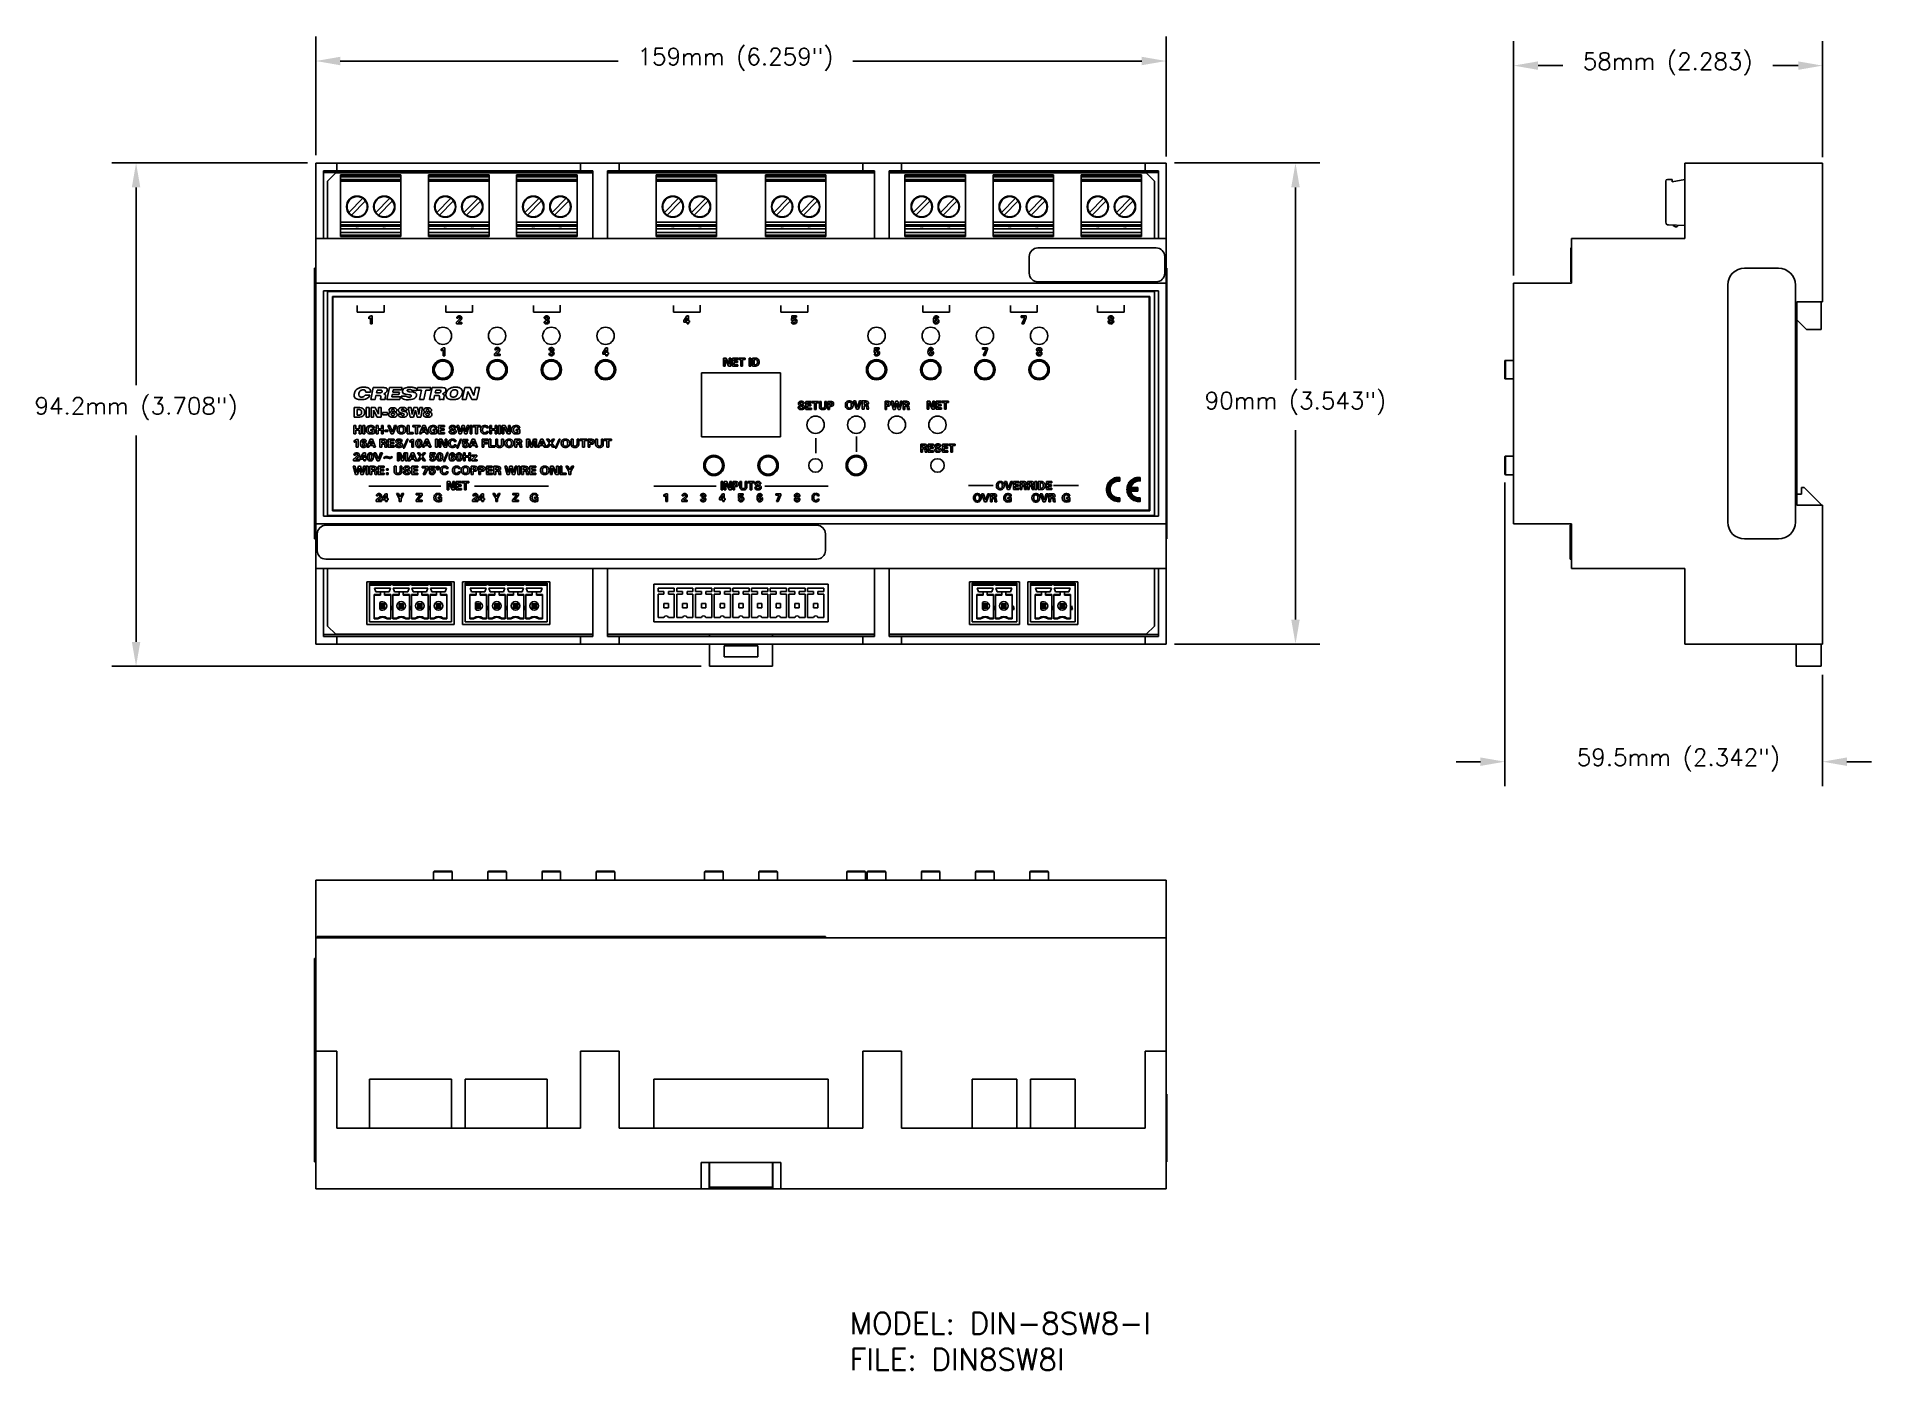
# Model space of a CAD drawing. Header units: inches. Extents: x 1.2 to 14.7, y 0.2 to 10.
import ezdxf

# ---------------------------------------------------------------- set-up
doc = ezdxf.new("R2010")
doc.units = ezdxf.units.IN
doc.header["$LTSCALE"] = 0.935
doc.header["$MEASUREMENT"] = 0
doc.header["$PDMODE"] = 3
doc.header["$PDSIZE"] = 0.3125
doc.layers.get('0').update_dxf_attribs({"linetype": 'CONTINUOUS'})
doc.layers.get('Defpoints').update_dxf_attribs({"linetype": 'CONTINUOUS'})
for name, color, linetype in [('A', 1, 'CONTINUOUS'), ('DIMS', 5, 'CONTINUOUS'), ('SCREEN', 5, 'CONTINUOUS'), ('TEXT', 1, 'CONTINUOUS')]:
    doc.layers.add(name, color=color, linetype=linetype)
doc.styles.add('SIMP16', font='simplex.shx', dxfattribs={"height": 0.16})
doc.styles.get("Standard").update_dxf_attribs({"font": 'SIMPLEX.SHX'})
doc.dimstyles.new('DIMSTYLE_1', dxfattribs={"dimtxt": 0.125, "dimasz": 0.18, "dimexe": 0.18, "dimexo": 0.0625, "dimgap": 0.09, "dimtad": 0, "dimtih": 1, "dimtoh": 1, "dimdec": 3, "dimzin": 4, "dimdsep": 46, "dimtxsty": 'STANDARD', "dimblk": '_FILLED', "dimblk1": '_FILLED', "dimblk2": '_FILLED', "dimcen": 0.09, "dimadec": 0, "dimazin": 0, "dimtp": 0.001, "dimtm": 0.001, "dimtfac": 1, "dimtdec": 3, "dimtofl": 0, "dimtmove": 0, "dimatfit": 3, "dimldrblk": '_FILLED', "dimfxl": 1, "dimtolj": 1, "dimtzin": 4, "dimarcsym": 0})

msp = doc.modelspace()

# ---------------------------------------------------------------- texts
at = {"layer": 'TEXT', "style": 'SIMP16'}
for s, p in [('MODEL: DIN-8SW8-I', (7.1535, 0.4374)), ('FILE: DIN8SW8I', (7.1535, 0.1707))]:
    msp.add_text(s, height=0.16, dxfattribs=at).set_placement(p)

# ---------------------------------------------------------------- blocks, each defined once
blk = doc.blocks.new('_FILLED')
at = {"color": 0, "linetype": 'ByBlock'}
blk.add_solid([(0, 0), (-1, 0.1736), (-1, -0.1736)], dxfattribs=at)
blk = doc.blocks.new('*D1')
at = {"layer": 'Defpoints', "color": 0}
for p in [(9.489, 9.086), (9.488, 5.534), (10.443, 5.534)]:
    blk.add_point(p, dxfattribs=at)
at = {"layer": 'DIMS', "color": 0, "lineweight": -2}
for p, q in [((9.551, 9.086), (10.623, 9.086)), ((10.443, 8.906), (10.443, 7.484)), ((10.443, 5.714), (10.443, 7.114)), ((9.551, 5.534), (10.623, 5.534))]:
    blk.add_line(p, q, dxfattribs=at)
at = {"layer": 'DIMS', "color": 0, "lineweight": -2, "xscale": 0.18, "yscale": 0.18, "zscale": 0.18}
for p, rotation in [((10.443, 9.086), 90), ((10.443, 5.534), 270)]:
    blk.add_blockref('_FILLED', p, dxfattribs=dict(at, rotation=rotation))
at = {"layer": 'DIMS', "color": 0, "insert": (10.443, 7.394), "char_height": 0.125, "attachment_point": 2}
blk.add_mtext('\\A1;90mm (3.543")', dxfattribs=at)
blk = doc.blocks.new('*D2')
at = {"layer": 'Defpoints', "color": 0}
for p in [(3.213, 9.086), (1.886, 5.37), (6.118, 5.37)]:
    blk.add_point(p, dxfattribs=at)
at = {"layer": 'DIMS', "color": 0, "lineweight": -2}
for p, q in [((3.151, 9.086), (1.706, 9.086)), ((1.886, 8.906), (1.886, 7.445)), ((1.886, 5.55), (1.886, 7.074)), ((6.056, 5.37), (1.706, 5.37))]:
    blk.add_line(p, q, dxfattribs=at)
at = {"layer": 'DIMS', "color": 0, "lineweight": -2, "xscale": 0.18, "yscale": 0.18, "zscale": 0.18}
for p, rotation in [((1.886, 9.086), 90), ((1.886, 5.37), 270)]:
    blk.add_blockref('_FILLED', p, dxfattribs=dict(at, rotation=rotation))
at = {"layer": 'DIMS', "color": 0, "insert": (1.886, 7.355), "char_height": 0.125, "attachment_point": 2}
blk.add_mtext('\\A1;94.2mm (3.708")', dxfattribs=at)
blk = doc.blocks.new('*D3')
at = {"layer": 'Defpoints', "color": 0}
for p in [(9.488, 9.839), (3.213, 9.082), (9.488, 9.072)]:
    blk.add_point(p, dxfattribs=at)
at = {"layer": 'DIMS', "color": 0, "lineweight": -2}
for p, q in [((3.213, 9.144), (3.213, 10.019)), ((9.488, 9.135), (9.488, 10.019)), ((3.393, 9.839), (5.443, 9.839)), ((9.308, 9.839), (7.177, 9.839))]:
    blk.add_line(p, q, dxfattribs=at)
at = {"layer": 'DIMS', "color": 0, "lineweight": -2, "xscale": 0.18, "yscale": 0.18, "zscale": 0.18, "rotation": 180}
blk.add_blockref('_FILLED', (3.213, 9.839), dxfattribs=at)
at = {"layer": 'DIMS', "color": 0, "lineweight": -2, "xscale": 0.18, "yscale": 0.18, "zscale": 0.18}
blk.add_blockref('_FILLED', (9.488, 9.839), dxfattribs=at)
at = {"layer": 'DIMS', "color": 0, "insert": (6.31, 9.934), "char_height": 0.125, "attachment_point": 2}
blk.add_mtext('\\A1;159mm (6.259")', dxfattribs=at)
blk = doc.blocks.new('*D4')
at = {"layer": 'Defpoints', "color": 0}
for p in [(14.333, 9.805), (14.333, 9.065), (12.053, 8.193)]:
    blk.add_point(p, dxfattribs=at)
at = {"layer": 'DIMS', "color": 0, "lineweight": -2}
for p, q in [((12.053, 8.255), (12.053, 9.985)), ((14.333, 9.128), (14.333, 9.985)), ((12.233, 9.805), (12.416, 9.805)), ((14.153, 9.805), (13.965, 9.805))]:
    blk.add_line(p, q, dxfattribs=at)
at = {"layer": 'DIMS', "color": 0, "lineweight": -2, "xscale": 0.18, "yscale": 0.18, "zscale": 0.18, "rotation": 180}
blk.add_blockref('_FILLED', (12.053, 9.805), dxfattribs=at)
at = {"layer": 'DIMS', "color": 0, "lineweight": -2, "xscale": 0.18, "yscale": 0.18, "zscale": 0.18}
blk.add_blockref('_FILLED', (14.333, 9.805), dxfattribs=at)
at = {"layer": 'DIMS', "color": 0, "insert": (13.19, 9.9), "char_height": 0.125, "attachment_point": 2}
blk.add_mtext('\\A1;58mm (2.283)', dxfattribs=at)
blk = doc.blocks.new('*D5')
at = {"layer": 'Defpoints', "color": 0}
for p in [(11.988, 6.789), (14.333, 5.369), (14.333, 4.665)]:
    blk.add_point(p, dxfattribs=at)
at = {"layer": 'DIMS', "color": 0, "lineweight": -2}
for p, q in [((11.988, 6.727), (11.988, 4.485)), ((14.333, 5.307), (14.333, 4.485)), ((11.808, 4.665), (11.628, 4.665)), ((14.513, 4.665), (14.693, 4.665))]:
    blk.add_line(p, q, dxfattribs=at)
at = {"layer": 'DIMS', "color": 0, "lineweight": -2, "xscale": 0.18, "yscale": 0.18, "zscale": 0.18}
blk.add_blockref('_FILLED', (11.988, 4.665), dxfattribs=at)
at = {"layer": 'DIMS', "color": 0, "lineweight": -2, "xscale": 0.18, "yscale": 0.18, "zscale": 0.18, "rotation": 180}
blk.add_blockref('_FILLED', (14.333, 4.665), dxfattribs=at)
at = {"layer": 'DIMS', "color": 0, "insert": (13.269, 4.76), "char_height": 0.125, "attachment_point": 2}
blk.add_mtext('\\A1;59.5mm (2.342")', dxfattribs=at)

# ---------------------------------------------------------------- dimensions: what is measured, and where the dimension line sits
at = {"layer": 'DIMS'}
for base, p1, p2, text, picture, middle in [((9.4883, 9.8387), (3.2133, 9.0816), (9.4883, 9.0724), '159mm (6.259")', '*D3', (6.3099, 9.8387)), ((14.3328, 9.8045), (12.0528, 8.1927), (14.3328, 9.0654), '58mm (2.283)', '*D4', (13.1901, 9.8045)), ((14.3328, 4.6646), (11.9877, 6.7894), (14.3328, 5.3691), '59.5mm (2.342")', '*D5', (13.2694, 4.6646))]:
    dim = msp.add_linear_dim(base=base, p1=p1, p2=p2, text=text, dimstyle='DIMSTYLE_1', dxfattribs=at)
    dim.commit()
    dim.dimension.update_dxf_attribs({"geometry": picture, "text_midpoint": middle, "dimtype": 160})
for base, p1, p2, text, picture, middle in [((1.8865, 5.3696), (3.2132, 9.0856), (6.1184, 5.3696), '94.2mm (3.708")', '*D2', (1.8865, 7.2595)), ((10.443, 5.5336), (9.4887, 9.0856), (9.4884, 5.5336), '90mm (3.543")', '*D1', (10.443, 7.299))]:
    dim = msp.add_linear_dim(base=base, p1=p1, p2=p2, angle=270, text=text, dimstyle='DIMSTYLE_1', dxfattribs=at)
    dim.commit()
    dim.dimension.update_dxf_attribs({"geometry": picture, "text_midpoint": middle, "dimtype": 160})

# ---------------------------------------------------------------- linework, layer by layer
for p, q in [((3.2133, 5.5336), (3.2133, 9.0856)), ((9.4883, 9.0856), (3.2133, 9.0856)), ((3.3673, 9.0856), (3.3673, 9.0286)), ((5.1673, 9.0856), (5.1673, 9.0286)), ((5.4508, 9.0856), (5.4508, 9.0286)), ((7.2508, 9.0856), (7.2508, 9.0286)), ((7.5343, 9.0856), (7.5343, 9.0286)), ((9.3343, 9.0856), (9.3343, 9.0286)), ((9.4883, 5.5336), (9.4883, 9.0856)), ((13.3168, 8.5286), (13.3168, 9.0856)), ((14.3328, 9.0856), (13.3168, 9.0856)), ((14.3328, 8.0596), (14.3328, 9.0856)), ((3.2703, 9.0286), (3.2703, 8.5286)), ((5.2583, 9.0286), (3.2703, 9.0286)), ((5.2583, 9.0156), (3.2703, 9.0156)), ((3.3598, 9.0126), (3.2998, 8.9526)), ((3.2998, 8.9526), (3.2998, 8.5286)), ((5.2583, 9.0126), (3.3598, 9.0126)), ((3.9228, 9.0156), (3.9228, 9.0286)), ((4.3028, 9.0286), (4.3028, 9.0156)), ((5.2583, 8.5286), (5.2583, 9.0286)), ((5.3648, 9.0286), (5.3648, 8.5286)), ((7.3368, 9.0286), (5.3648, 9.0286)), ((7.3368, 9.0156), (5.3648, 9.0156)), ((7.3368, 9.0126), (5.3648, 9.0126)), ((7.3368, 8.5286), (7.3368, 9.0286)), ((7.4433, 9.0286), (7.4433, 8.5286)), ((9.4313, 9.0286), (7.4433, 9.0286)), ((9.4313, 9.0156), (7.4433, 9.0156)), ((9.3418, 9.0126), (7.4433, 9.0126)), ((8.3988, 9.0156), (8.3988, 9.0286)), ((8.7788, 9.0286), (8.7788, 9.0156)), ((9.4018, 8.9526), (9.3418, 9.0126)), ((9.4018, 8.5286), (9.4018, 8.9526)), ((9.4313, 8.5286), (9.4313, 9.0286)), ((3.2133, 8.5286), (9.4883, 8.5286)), ((8.4783, 8.3956), (8.4783, 8.2716)), ((9.4153, 8.4586), (8.5413, 8.4586)), ((9.4783, 8.2716), (9.4783, 8.3956)), ((12.4755, 8.2086), (12.4755, 8.4586)), ((12.4805, 8.4586), (12.4755, 8.4586)), ((12.4805, 8.3956), (12.4755, 8.3956)), ((12.4805, 8.1986), (12.4805, 8.5286)), ((12.4805, 8.5286), (13.3168, 8.5286)), ((3.2033, 6.3096), (3.2033, 8.3096)), ((3.2033, 8.3096), (3.2133, 8.3096)), ((9.4923, 8.3096), (9.4883, 8.3096)), ((9.4923, 8.3096), (9.4923, 6.3096)), ((12.4805, 8.2716), (12.4755, 8.2716)), ((14.0078, 8.3096), (13.7578, 8.3096)), ((3.2033, 8.1846), (3.2133, 8.1846)), ((9.4883, 8.1986), (3.2133, 8.1986)), ((3.2703, 8.1416), (3.2703, 6.4776)), ((9.4313, 8.1416), (3.2703, 8.1416)), ((3.2998, 8.1361), (3.2998, 6.4831)), ((9.4018, 8.1361), (3.2998, 8.1361)), ((8.5413, 8.2086), (9.4153, 8.2086)), ((9.4018, 6.4831), (9.4018, 8.1361)), ((9.4313, 6.4776), (9.4313, 8.1416)), ((9.4923, 8.1846), (9.4883, 8.1846)), ((12.0528, 6.4206), (12.0528, 8.1986)), ((12.0528, 8.1986), (12.4805, 8.1986)), ((12.4805, 8.2086), (12.4755, 8.2086)), ((13.6328, 8.1846), (13.6328, 6.4346)), ((14.1328, 6.4346), (14.1328, 8.1846)), ((3.3348, 8.1011), (3.3348, 6.5181)), ((9.3668, 8.1011), (3.3348, 8.1011)), ((3.3383, 8.0981), (3.3383, 6.5211)), ((9.3633, 8.0981), (3.3383, 8.0981)), ((9.3633, 6.5211), (9.3633, 8.0981)), ((9.3668, 6.5181), (9.3668, 8.1011)), ((14.3328, 8.0596), (14.1428, 8.0596)), ((14.1428, 8.0596), (14.1428, 6.5596)), ((14.3218, 8.0596), (14.3218, 7.8566)), ((14.1428, 7.9276), (14.2138, 7.8566)), ((14.2138, 7.8566), (14.3218, 7.8566)), ((6.0595, 7.5375), (6.0595, 7.0638)), ((6.6422, 7.5375), (6.0595, 7.5375)), ((6.6422, 7.0638), (6.6422, 7.5375)), ((6.0595, 7.0638), (6.6422, 7.0638)), ((3.3388, 6.761), (3.3388, 6.5223)), ((9.3636, 6.5207), (9.3636, 6.7655)), ((14.1428, 6.6396), (14.1778, 6.6396)), ((14.1968, 6.6896), (14.1778, 6.6896)), ((14.1778, 6.6896), (14.1778, 6.6396)), ((14.3218, 6.5646), (14.1968, 6.6896)), ((3.3348, 6.5181), (9.3668, 6.5181)), ((3.3374, 6.5231), (3.5181, 6.5231)), ((3.3383, 6.5211), (9.3633, 6.5211)), ((9.188, 6.5226), (9.3642, 6.5226)), ((14.3328, 6.5596), (14.1428, 6.5596)), ((14.3218, 6.5596), (14.3218, 6.5646)), ((14.3328, 5.5336), (14.3328, 6.5596)), ((3.2033, 6.4346), (3.2133, 6.4346)), ((9.4883, 6.4206), (3.2133, 6.4206)), ((3.2703, 6.4776), (9.4313, 6.4776)), ((6.9103, 6.4106), (3.2863, 6.4106)), ((3.2998, 6.4831), (9.4018, 6.4831)), ((9.4923, 6.4346), (9.4883, 6.4346)), ((12.0528, 6.4206), (12.4805, 6.4206)), ((12.4705, 6.4106), (12.4805, 6.4106)), ((12.4705, 6.1606), (12.4705, 6.4106)), ((12.4805, 6.0906), (12.4805, 6.4206)), ((3.2033, 6.3096), (3.2133, 6.3096)), ((3.2233, 6.3476), (3.2233, 6.2231)), ((6.9733, 6.2236), (6.9733, 6.3476)), ((9.4923, 6.3096), (9.4883, 6.3096)), ((12.4705, 6.3476), (12.4805, 6.3476)), ((13.7578, 6.3096), (14.0078, 6.3096)), ((3.2858, 6.1606), (6.9103, 6.1606)), ((12.4705, 6.2236), (12.4805, 6.2236)), ((12.4705, 6.1606), (12.4805, 6.1606)), ((9.4883, 6.0906), (3.2133, 6.0906)), ((3.2703, 6.0906), (3.2703, 5.5906)), ((3.2998, 6.0906), (3.2998, 5.6666)), ((5.2583, 5.5906), (5.2583, 6.0906)), ((5.3648, 6.0906), (5.3648, 5.5906)), ((7.3368, 5.5906), (7.3368, 6.0906)), ((7.4433, 6.0906), (7.4433, 5.5906)), ((9.4018, 5.6666), (9.4018, 6.0906)), ((9.4313, 5.5906), (9.4313, 6.0906)), ((12.4805, 6.0906), (13.3168, 6.0906)), ((13.3168, 5.5336), (13.3168, 6.0906)), ((3.2703, 5.6036), (5.2583, 5.6036)), ((3.2703, 5.5906), (5.2583, 5.5906)), ((3.2998, 5.6666), (3.3598, 5.6066)), ((3.3598, 5.6066), (5.2583, 5.6066)), ((3.3673, 5.5336), (3.3673, 5.5906)), ((5.1673, 5.5336), (5.1673, 5.5906)), ((5.3648, 5.6066), (7.3368, 5.6066)), ((5.3648, 5.6036), (7.3368, 5.6036)), ((5.3648, 5.5906), (7.3368, 5.5906)), ((5.4508, 5.5336), (5.4508, 5.5906)), ((6.1188, 5.6036), (6.1188, 5.5906)), ((6.5828, 5.5906), (6.5828, 5.6036)), ((7.2508, 5.5336), (7.2508, 5.5906)), ((7.4433, 5.6066), (9.3418, 5.6066)), ((7.4433, 5.6036), (9.4313, 5.6036)), ((7.4433, 5.5906), (9.4313, 5.5906)), ((7.5343, 5.5336), (7.5343, 5.5906)), ((9.3343, 5.5336), (9.3343, 5.5906)), ((9.3418, 5.6066), (9.4018, 5.6666)), ((3.2133, 5.5336), (9.4883, 5.5336)), ((6.1188, 5.5336), (6.1188, 5.3696)), ((6.4758, 5.5196), (6.2258, 5.5196)), ((6.2258, 5.5196), (6.2258, 5.4396)), ((6.2258, 5.4396), (6.4758, 5.4396)), ((6.4758, 5.4396), (6.4758, 5.5196)), ((6.5828, 5.3696), (6.5828, 5.5336)), ((14.3328, 5.5336), (13.3168, 5.5336)), ((14.1388, 5.3696), (14.1388, 5.5336)), ((14.3218, 5.3696), (14.3218, 5.5336)), ((6.1188, 5.3696), (6.5828, 5.3696)), ((14.3218, 5.3696), (14.1388, 5.3696)), ((3.2133, 1.511), (3.2133, 3.791)), ((9.4883, 3.791), (3.2133, 3.791)), ((9.4883, 1.511), (9.4883, 3.791)), ((9.4883, 3.3633), (3.2133, 3.3633)), ((3.2233, 3.3733), (3.2233, 3.3633)), ((3.2233, 3.3733), (6.9733, 3.3733)), ((3.2858, 3.3733), (3.2858, 3.3633)), ((6.9103, 3.3733), (6.9103, 3.3633)), ((6.9733, 3.3733), (6.9733, 3.3633)), ((3.2033, 1.711), (3.2033, 3.211)), ((3.2033, 3.211), (3.2133, 3.211)), ((3.2033, 3.086), (3.2133, 3.086)), ((3.2133, 2.527), (3.3673, 2.527)), ((3.3673, 2.527), (3.3673, 1.959)), ((5.1673, 2.527), (5.1673, 1.959)), ((5.1673, 2.527), (5.4508, 2.527)), ((5.4508, 2.527), (5.4508, 1.959)), ((7.2508, 2.527), (7.5343, 2.527)), ((7.2508, 2.527), (7.2508, 1.959)), ((7.5343, 2.527), (7.5343, 1.959)), ((9.3343, 2.527), (9.4883, 2.527)), ((9.3343, 2.527), (9.3343, 1.959)), ((9.4923, 2.211), (9.4883, 2.211)), ((9.4923, 2.211), (9.4923, 1.711)), ((9.4923, 2.086), (9.4883, 2.086)), ((3.3673, 1.959), (5.1673, 1.959)), ((5.4508, 1.959), (7.2508, 1.959)), ((7.5343, 1.959), (9.3343, 1.959)), ((3.2033, 1.836), (3.2133, 1.836)), ((9.4923, 1.836), (9.4883, 1.836)), ((3.2033, 1.711), (3.2133, 1.711)), ((6.6458, 1.706), (6.0558, 1.706)), ((6.0558, 1.511), (6.0558, 1.706)), ((6.1158, 1.705), (6.5858, 1.705)), ((6.1158, 1.511), (6.1158, 1.705)), ((6.1188, 1.522), (6.1188, 1.705)), ((6.5828, 1.522), (6.5828, 1.705)), ((6.5858, 1.511), (6.5858, 1.705)), ((6.6458, 1.511), (6.6458, 1.706)), ((9.4923, 1.711), (9.4883, 1.711)), ((3.2133, 1.511), (9.4883, 1.511)), ((6.1188, 1.522), (6.5828, 1.522))]:
    msp.add_line(p, q)
for centre, radius in [((4.1508, 7.8096), 0.064), ((4.5508, 7.8096), 0.064), ((4.9508, 7.8096), 0.064), ((5.3508, 7.8096), 0.064), ((7.3508, 7.8096), 0.064), ((7.7508, 7.8096), 0.064), ((8.1508, 7.8096), 0.064), ((8.5508, 7.8096), 0.064), ((4.1508, 7.5596), 0.075), ((4.5508, 7.5596), 0.075), ((4.9508, 7.5596), 0.075), ((5.3508, 7.5596), 0.075), ((7.3508, 7.5596), 0.075), ((7.7508, 7.5596), 0.075), ((8.1508, 7.5596), 0.075), ((8.5508, 7.5596), 0.075), ((6.9008, 7.1526), 0.064), ((7.2008, 7.1526), 0.064), ((7.5008, 7.1526), 0.064), ((7.8008, 7.1526), 0.064), ((6.1508, 6.8526), 0.075), ((6.5508, 6.8526), 0.075), ((7.2008, 6.8526), 0.075), ((6.9008, 6.8526), 0.05), ((7.8008, 6.8526), 0.05)]:
    msp.add_circle(centre, radius)
for centre, radius, start, end in [((8.5413, 8.3956), 0.063, 90, 180), ((9.4153, 8.3956), 0.063, 0, 90), ((8.5413, 8.2716), 0.063, 180, 270), ((9.4153, 8.2716), 0.063, 270, 360), ((13.7578, 8.1846), 0.125, 90, 180), ((14.0078, 8.1846), 0.125, 0, 90), ((3.2863, 6.3476), 0.063, 90, 180), ((6.9103, 6.3476), 0.063, 0, 90), ((13.7578, 6.4346), 0.125, 180, 270), ((14.0078, 6.4346), 0.125, 270, 360), ((3.2858, 6.2231), 0.0625, 180, 270), ((6.9103, 6.2236), 0.063, 270, 360)]:
    msp.add_arc(centre, radius, start, end)
at = {"layer": 'A'}
for p, q in [((3.3944, 8.5422), (3.3944, 8.9996)), ((3.3944, 8.9996), (3.8408, 8.9996)), ((3.8408, 8.9918), (3.3944, 8.9918)), ((3.8408, 8.9839), (3.3944, 8.9839)), ((3.3944, 8.9642), (3.8408, 8.9642)), ((3.8408, 8.9524), (3.3944, 8.9524)), ((3.8408, 8.5422), (3.8408, 8.9996)), ((4.0444, 8.5422), (4.0444, 8.9996)), ((4.0444, 8.9996), (4.4908, 8.9996)), ((4.4908, 8.9918), (4.0444, 8.9918)), ((4.4908, 8.9839), (4.0444, 8.9839)), ((4.0444, 8.9642), (4.4908, 8.9642)), ((4.4908, 8.9524), (4.0444, 8.9524)), ((4.4908, 8.5422), (4.4908, 8.9996)), ((4.6944, 8.5422), (4.6944, 8.9996)), ((4.6944, 8.9996), (5.1408, 8.9996)), ((5.1408, 8.9918), (4.6944, 8.9918)), ((5.1408, 8.9839), (4.6944, 8.9839)), ((4.6944, 8.9642), (5.1408, 8.9642)), ((5.1408, 8.9524), (4.6944, 8.9524)), ((5.1408, 8.5422), (5.1408, 8.9996)), ((5.7244, 8.5422), (5.7244, 8.9996)), ((5.7244, 8.9996), (6.1708, 8.9996)), ((6.1708, 8.9918), (5.7244, 8.9918)), ((6.1708, 8.9839), (5.7244, 8.9839)), ((5.7244, 8.9642), (6.1708, 8.9642)), ((6.1708, 8.9524), (5.7244, 8.9524)), ((6.1708, 8.5422), (6.1708, 8.9996)), ((6.5308, 8.5422), (6.5308, 8.9996)), ((6.5308, 8.9996), (6.9773, 8.9996)), ((6.9773, 8.9918), (6.5308, 8.9918)), ((6.9773, 8.9839), (6.5308, 8.9839)), ((6.5308, 8.9642), (6.9773, 8.9642)), ((6.9773, 8.9524), (6.5308, 8.9524)), ((6.9773, 8.5422), (6.9773, 8.9996)), ((7.5608, 8.5422), (7.5608, 8.9996)), ((7.5608, 8.9996), (8.0073, 8.9996)), ((8.0073, 8.9918), (7.5608, 8.9918)), ((8.0073, 8.9839), (7.5608, 8.9839)), ((7.5608, 8.9642), (8.0073, 8.9642)), ((8.0073, 8.9524), (7.5608, 8.9524)), ((8.0073, 8.5422), (8.0073, 8.9996)), ((8.2108, 8.5422), (8.2108, 8.9996)), ((8.2108, 8.9996), (8.6573, 8.9996)), ((8.6573, 8.9918), (8.2108, 8.9918)), ((8.6573, 8.9839), (8.2108, 8.9839)), ((8.2108, 8.9642), (8.6573, 8.9642)), ((8.6573, 8.9524), (8.2108, 8.9524)), ((8.6573, 8.5422), (8.6573, 8.9996)), ((8.8608, 8.9996), (9.3073, 8.9996)), ((8.8608, 8.5422), (8.8608, 8.9996)), ((9.3073, 8.9918), (8.8608, 8.9918)), ((9.3073, 8.9839), (8.8608, 8.9839)), ((8.8608, 8.9642), (9.3073, 8.9642)), ((9.3073, 8.9524), (8.8608, 8.9524)), ((9.3073, 8.5422), (9.3073, 8.9996)), ((13.1761, 8.6478), (13.1761, 8.9524)), ((13.1879, 8.9642), (13.2234, 8.9642)), ((13.3168, 8.9643), (13.2234, 8.9478)), ((13.2234, 8.9478), (13.2234, 8.9642)), ((3.5599, 8.8251), (3.4559, 8.7212)), ((3.5793, 8.8057), (3.4754, 8.7017)), ((3.7599, 8.8251), (3.6559, 8.7212)), ((3.7793, 8.8057), (3.6754, 8.7017)), ((4.2099, 8.8251), (4.1059, 8.7212)), ((4.2293, 8.8057), (4.1254, 8.7017)), ((4.4099, 8.8251), (4.3059, 8.7212)), ((4.4293, 8.8057), (4.3254, 8.7017)), ((4.8599, 8.8251), (4.7559, 8.7212)), ((4.8793, 8.8057), (4.7754, 8.7017)), ((5.0599, 8.8251), (4.9559, 8.7212)), ((5.0793, 8.8057), (4.9754, 8.7017)), ((5.8899, 8.8251), (5.7859, 8.7212)), ((5.9093, 8.8057), (5.8054, 8.7017)), ((6.0899, 8.8251), (5.9859, 8.7212)), ((6.1093, 8.8057), (6.0054, 8.7017)), ((6.6963, 8.8251), (6.5923, 8.7212)), ((6.7158, 8.8057), (6.6118, 8.7017)), ((6.8963, 8.8251), (6.7923, 8.7212)), ((6.9158, 8.8057), (6.8118, 8.7017)), ((7.7263, 8.8251), (7.6223, 8.7212)), ((7.7458, 8.8057), (7.6418, 8.7017)), ((7.9263, 8.8251), (7.8223, 8.7212)), ((7.9458, 8.8057), (7.8418, 8.7017)), ((8.3763, 8.8251), (8.2723, 8.7212)), ((8.3958, 8.8057), (8.2918, 8.7017)), ((8.5763, 8.8251), (8.4723, 8.7212)), ((8.5958, 8.8057), (8.4918, 8.7017)), ((9.0263, 8.8251), (8.9223, 8.7212)), ((9.0458, 8.8057), (8.9418, 8.7017)), ((9.2263, 8.8251), (9.1223, 8.7212)), ((9.2458, 8.8057), (9.1418, 8.7017)), ((3.3944, 8.6478), (3.8408, 8.6478)), ((3.3944, 8.6281), (3.8408, 8.6281)), ((3.5071, 8.6184), (3.3944, 8.6184)), ((3.3944, 8.5987), (3.8408, 8.5987)), ((3.3944, 8.5731), (3.8408, 8.5731)), ((3.8408, 8.5535), (3.3944, 8.5535)), ((3.3944, 8.5422), (3.8408, 8.5422)), ((3.5053, 8.6267), (3.4999, 8.6262)), ((3.4999, 8.6262), (3.4999, 8.6262)), ((3.5176, 8.6268), (3.5053, 8.6267)), ((3.5299, 8.6267), (3.5176, 8.6268)), ((3.7071, 8.6184), (3.5282, 8.6184)), ((3.5354, 8.6262), (3.5299, 8.6267)), ((3.5354, 8.6262), (3.5354, 8.6262)), ((3.7053, 8.6267), (3.6999, 8.6262)), ((3.6999, 8.6262), (3.6999, 8.6262)), ((3.7176, 8.6268), (3.7053, 8.6267)), ((3.7299, 8.6267), (3.7176, 8.6268)), ((3.7282, 8.6184), (3.8408, 8.6184)), ((3.7354, 8.6262), (3.7299, 8.6267)), ((3.7354, 8.6262), (3.7354, 8.6262)), ((4.0444, 8.6478), (4.4908, 8.6478)), ((4.0444, 8.6281), (4.4908, 8.6281)), ((4.1571, 8.6184), (4.0444, 8.6184)), ((4.0444, 8.5987), (4.4908, 8.5987)), ((4.0444, 8.5731), (4.4908, 8.5731)), ((4.4908, 8.5535), (4.0444, 8.5535)), ((4.0444, 8.5422), (4.4908, 8.5422)), ((4.1553, 8.6267), (4.1499, 8.6262)), ((4.1499, 8.6262), (4.1499, 8.6262)), ((4.1676, 8.6268), (4.1553, 8.6267)), ((4.1799, 8.6267), (4.1676, 8.6268)), ((4.3571, 8.6184), (4.1782, 8.6184)), ((4.1854, 8.6262), (4.1799, 8.6267)), ((4.1854, 8.6262), (4.1854, 8.6262)), ((4.3553, 8.6267), (4.3499, 8.6262)), ((4.3499, 8.6262), (4.3499, 8.6262)), ((4.3676, 8.6268), (4.3553, 8.6267)), ((4.3799, 8.6267), (4.3676, 8.6268)), ((4.3782, 8.6184), (4.4908, 8.6184)), ((4.3854, 8.6262), (4.3799, 8.6267)), ((4.3854, 8.6262), (4.3854, 8.6262)), ((4.6944, 8.6478), (5.1408, 8.6478)), ((4.6944, 8.6281), (5.1408, 8.6281)), ((4.8071, 8.6184), (4.6944, 8.6184)), ((4.6944, 8.5987), (5.1408, 8.5987)), ((4.6944, 8.5731), (5.1408, 8.5731)), ((5.1408, 8.5535), (4.6944, 8.5535)), ((4.6944, 8.5422), (5.1408, 8.5422)), ((4.8053, 8.6267), (4.7999, 8.6262)), ((4.7999, 8.6262), (4.7999, 8.6262)), ((4.8176, 8.6268), (4.8053, 8.6267)), ((4.8299, 8.6267), (4.8176, 8.6268)), ((5.0071, 8.6184), (4.8282, 8.6184)), ((4.8354, 8.6262), (4.8299, 8.6267)), ((4.8354, 8.6262), (4.8354, 8.6262)), ((5.0053, 8.6267), (4.9999, 8.6262)), ((4.9999, 8.6262), (4.9999, 8.6262)), ((5.0176, 8.6268), (5.0053, 8.6267)), ((5.0299, 8.6267), (5.0176, 8.6268)), ((5.0282, 8.6184), (5.1408, 8.6184)), ((5.0354, 8.6262), (5.0299, 8.6267)), ((5.0354, 8.6262), (5.0354, 8.6262)), ((5.7244, 8.6478), (6.1708, 8.6478)), ((5.7244, 8.6281), (6.1708, 8.6281)), ((5.8371, 8.6184), (5.7244, 8.6184)), ((5.7244, 8.5987), (6.1708, 8.5987)), ((5.7244, 8.5731), (6.1708, 8.5731)), ((6.1708, 8.5535), (5.7244, 8.5535)), ((5.7244, 8.5422), (6.1708, 8.5422)), ((5.8353, 8.6267), (5.8299, 8.6262)), ((5.8299, 8.6262), (5.8299, 8.6262)), ((5.8476, 8.6268), (5.8353, 8.6267)), ((5.8599, 8.6267), (5.8476, 8.6268)), ((6.0371, 8.6184), (5.8582, 8.6184)), ((5.8654, 8.6262), (5.8599, 8.6267)), ((5.8654, 8.6262), (5.8654, 8.6262)), ((6.0353, 8.6267), (6.0299, 8.6262)), ((6.0299, 8.6262), (6.0299, 8.6262)), ((6.0476, 8.6268), (6.0353, 8.6267)), ((6.0599, 8.6267), (6.0476, 8.6268)), ((6.0582, 8.6184), (6.1708, 8.6184)), ((6.0654, 8.6262), (6.0599, 8.6267)), ((6.0654, 8.6262), (6.0654, 8.6262)), ((6.5308, 8.6478), (6.9773, 8.6478)), ((6.5308, 8.6281), (6.9773, 8.6281)), ((6.6435, 8.6184), (6.5308, 8.6184)), ((6.5308, 8.5987), (6.9773, 8.5987)), ((6.5308, 8.5731), (6.9773, 8.5731)), ((6.9773, 8.5535), (6.5308, 8.5535)), ((6.5308, 8.5422), (6.9773, 8.5422)), ((6.6418, 8.6267), (6.6363, 8.6262)), ((6.6363, 8.6262), (6.6363, 8.6262)), ((6.6541, 8.6268), (6.6418, 8.6267)), ((6.6664, 8.6267), (6.6541, 8.6268)), ((6.8435, 8.6184), (6.6646, 8.6184)), ((6.6718, 8.6262), (6.6664, 8.6267)), ((6.6718, 8.6262), (6.6718, 8.6262)), ((6.8418, 8.6267), (6.8363, 8.6262)), ((6.8363, 8.6262), (6.8363, 8.6262)), ((6.8541, 8.6268), (6.8418, 8.6267)), ((6.8664, 8.6267), (6.8541, 8.6268)), ((6.8646, 8.6184), (6.9773, 8.6184)), ((6.8718, 8.6262), (6.8664, 8.6267)), ((6.8718, 8.6262), (6.8718, 8.6262)), ((7.5608, 8.6478), (8.0073, 8.6478)), ((7.5608, 8.6281), (8.0073, 8.6281)), ((7.6735, 8.6184), (7.5608, 8.6184)), ((7.5608, 8.5987), (8.0073, 8.5987)), ((7.5608, 8.5731), (8.0073, 8.5731)), ((8.0073, 8.5535), (7.5608, 8.5535)), ((7.5608, 8.5422), (8.0073, 8.5422)), ((7.6718, 8.6267), (7.6663, 8.6262)), ((7.6663, 8.6262), (7.6663, 8.6262)), ((7.6841, 8.6268), (7.6718, 8.6267)), ((7.6964, 8.6267), (7.6841, 8.6268)), ((7.8735, 8.6184), (7.6946, 8.6184)), ((7.7018, 8.6262), (7.6964, 8.6267)), ((7.7018, 8.6262), (7.7018, 8.6262)), ((7.8718, 8.6267), (7.8663, 8.6262)), ((7.8663, 8.6262), (7.8663, 8.6262)), ((7.8841, 8.6268), (7.8718, 8.6267)), ((7.8964, 8.6267), (7.8841, 8.6268)), ((7.8946, 8.6184), (8.0073, 8.6184)), ((7.9018, 8.6262), (7.8964, 8.6267)), ((7.9018, 8.6262), (7.9018, 8.6262)), ((8.2108, 8.6478), (8.6573, 8.6478)), ((8.2108, 8.6281), (8.6573, 8.6281)), ((8.3235, 8.6184), (8.2108, 8.6184)), ((8.2108, 8.5987), (8.6573, 8.5987)), ((8.2108, 8.5731), (8.6573, 8.5731)), ((8.6573, 8.5535), (8.2108, 8.5535)), ((8.2108, 8.5422), (8.6573, 8.5422)), ((8.3218, 8.6267), (8.3163, 8.6262)), ((8.3163, 8.6262), (8.3163, 8.6262)), ((8.3341, 8.6268), (8.3218, 8.6267)), ((8.3464, 8.6267), (8.3341, 8.6268)), ((8.5235, 8.6184), (8.3446, 8.6184)), ((8.3518, 8.6262), (8.3464, 8.6267)), ((8.3518, 8.6262), (8.3518, 8.6262)), ((8.5218, 8.6267), (8.5163, 8.6262)), ((8.5163, 8.6262), (8.5163, 8.6262)), ((8.5341, 8.6268), (8.5218, 8.6267)), ((8.5464, 8.6267), (8.5341, 8.6268)), ((8.5446, 8.6184), (8.6573, 8.6184)), ((8.5518, 8.6262), (8.5464, 8.6267)), ((8.5518, 8.6262), (8.5518, 8.6262)), ((8.8608, 8.6478), (9.3073, 8.6478)), ((8.8608, 8.6281), (9.3073, 8.6281)), ((8.9735, 8.6184), (8.8608, 8.6184)), ((8.8608, 8.5987), (9.3073, 8.5987)), ((8.8608, 8.5731), (9.3073, 8.5731)), ((9.3073, 8.5535), (8.8608, 8.5535)), ((8.8608, 8.5422), (9.3073, 8.5422)), ((8.9718, 8.6267), (8.9663, 8.6262)), ((8.9663, 8.6262), (8.9663, 8.6262)), ((8.9841, 8.6268), (8.9718, 8.6267)), ((8.9964, 8.6267), (8.9841, 8.6268)), ((9.1735, 8.6184), (8.9946, 8.6184)), ((9.0018, 8.6262), (8.9964, 8.6267)), ((9.0018, 8.6262), (9.0018, 8.6262)), ((9.1718, 8.6267), (9.1663, 8.6262)), ((9.1663, 8.6262), (9.1663, 8.6262)), ((9.1841, 8.6268), (9.1718, 8.6267)), ((9.1964, 8.6267), (9.1841, 8.6268)), ((9.1946, 8.6184), (9.3073, 8.6184)), ((9.2018, 8.6262), (9.1964, 8.6267)), ((9.2018, 8.6262), (9.2018, 8.6262)), ((13.1951, 8.6281), (13.3168, 8.6238)), ((11.9878, 7.4961), (11.9878, 7.6231)), ((11.9928, 7.4911), (11.9928, 7.6281)), ((11.9928, 7.6281), (12.0528, 7.6281)), ((11.9928, 7.4911), (12.0528, 7.4911)), ((11.9877, 6.7891), (11.9877, 6.9161)), ((11.9927, 6.7841), (11.9927, 6.9211)), ((11.9927, 6.9211), (12.0528, 6.9211)), ((11.9927, 6.7841), (12.0528, 6.7841)), ((3.5883, 5.9927), (3.5883, 5.6771)), ((4.2346, 5.9927), (3.5883, 5.9927)), ((3.6083, 5.6971), (3.6083, 5.9826)), ((3.6083, 5.9826), (4.2146, 5.9826)), ((3.6083, 5.9727), (4.2146, 5.9727)), ((3.6083, 5.9688), (3.7658, 5.9688)), ((3.7658, 5.9688), (3.7658, 5.9727)), ((3.7816, 5.9688), (3.7816, 5.9727)), ((3.7816, 5.9688), (3.9036, 5.9688)), ((3.9036, 5.9688), (3.9036, 5.9727)), ((3.9194, 5.9688), (3.9194, 5.9727)), ((3.9194, 5.9688), (4.0414, 5.9688)), ((4.0414, 5.9688), (4.0414, 5.9727)), ((4.0572, 5.9688), (4.0572, 5.9727)), ((4.0572, 5.9727), (4.2146, 5.9727)), ((4.0572, 5.9688), (4.2146, 5.9688)), ((4.2146, 5.9826), (4.2146, 5.6971)), ((4.2346, 5.9927), (4.2346, 5.6771)), ((4.2946, 5.9927), (4.2946, 5.6771)), ((4.9409, 5.9927), (4.2946, 5.9927)), ((4.3146, 5.6971), (4.3146, 5.9826)), ((4.3146, 5.9826), (4.9209, 5.9826)), ((4.3146, 5.9727), (4.9209, 5.9727)), ((4.3146, 5.9688), (4.4721, 5.9688)), ((4.4721, 5.9688), (4.4721, 5.9727)), ((4.4879, 5.9688), (4.4879, 5.9727)), ((4.4879, 5.9688), (4.6099, 5.9688)), ((4.6099, 5.9688), (4.6099, 5.9727)), ((4.6257, 5.9688), (4.6257, 5.9727)), ((4.6257, 5.9688), (4.7477, 5.9688)), ((4.7477, 5.9688), (4.7477, 5.9727)), ((4.7635, 5.9688), (4.7635, 5.9727)), ((4.7635, 5.9727), (4.9209, 5.9727)), ((4.7635, 5.9688), (4.9209, 5.9688)), ((4.9209, 5.9826), (4.9209, 5.6971)), ((4.9409, 5.9927), (4.9409, 5.6771)), ((6.9928, 5.9756), (5.7078, 5.9756)), ((5.7078, 5.9756), (5.7078, 5.6971)), ((6.9928, 5.6971), (6.9928, 5.9756)), ((8.407, 5.9927), (8.0363, 5.9927)), ((8.0363, 5.9927), (8.0363, 5.6771)), ((8.0563, 5.9826), (8.387, 5.9826)), ((8.0563, 5.6971), (8.0563, 5.9826)), ((8.0563, 5.9727), (8.387, 5.9727)), ((8.0563, 5.9688), (8.2138, 5.9688)), ((8.2138, 5.9688), (8.2138, 5.9727)), ((8.3516, 5.9727), (8.2296, 5.9727)), ((8.2296, 5.9688), (8.2296, 5.9727)), ((8.2296, 5.9688), (8.3516, 5.9688)), ((8.3516, 5.9688), (8.387, 5.9688)), ((8.3584, 5.9727), (8.3605, 5.9727)), ((8.387, 5.9826), (8.387, 5.6971)), ((8.407, 5.9927), (8.407, 5.6771)), ((8.8377, 5.9927), (8.467, 5.9927)), ((8.467, 5.9927), (8.467, 5.6771)), ((8.487, 5.9826), (8.8177, 5.9826)), ((8.487, 5.6971), (8.487, 5.9826)), ((8.487, 5.9727), (8.8177, 5.9727)), ((8.487, 5.9688), (8.6445, 5.9688)), ((8.6445, 5.9688), (8.6445, 5.9727)), ((8.7823, 5.9727), (8.6603, 5.9727)), ((8.6603, 5.9688), (8.6603, 5.9727)), ((8.6603, 5.9688), (8.7823, 5.9688)), ((8.7823, 5.9688), (8.8177, 5.9688)), ((8.7891, 5.9727), (8.7912, 5.9727)), ((8.8177, 5.9826), (8.8177, 5.6971)), ((8.8377, 5.9927), (8.8377, 5.6771)), ((3.6438, 5.8993), (3.6438, 5.7194)), ((3.689, 5.8993), (3.6438, 5.8993)), ((3.689, 5.894), (3.6438, 5.894)), ((3.6554, 5.9204), (3.6461, 5.9471)), ((3.7635, 5.9471), (3.6461, 5.9471)), ((3.6554, 5.9204), (3.7542, 5.9204)), ((3.6851, 5.7907), (3.6851, 5.8398)), ((3.689, 5.9125), (3.689, 5.894)), ((3.689, 5.831), (3.689, 5.7995)), ((3.689, 5.831), (3.6996, 5.8204)), ((3.7205, 5.831), (3.689, 5.831)), ((3.71, 5.8204), (3.7205, 5.831)), ((3.7205, 5.894), (3.7205, 5.9125)), ((3.7658, 5.8993), (3.7205, 5.8993)), ((3.7658, 5.894), (3.7205, 5.894)), ((3.7205, 5.7995), (3.7205, 5.831)), ((3.7635, 5.9471), (3.7542, 5.9204)), ((3.7658, 5.8993), (3.7658, 5.7194)), ((3.7816, 5.7194), (3.7816, 5.8993)), ((3.7816, 5.8993), (3.8268, 5.8993)), ((3.8268, 5.894), (3.7816, 5.894)), ((3.7932, 5.9204), (3.7839, 5.9471)), ((3.7839, 5.9471), (3.9013, 5.9471)), ((3.7932, 5.9204), (3.892, 5.9204)), ((3.8268, 5.894), (3.8268, 5.9125)), ((3.8268, 5.831), (3.8374, 5.8204)), ((3.8268, 5.831), (3.8268, 5.7995)), ((3.8583, 5.831), (3.8268, 5.831)), ((3.8478, 5.8204), (3.8583, 5.831)), ((3.8583, 5.894), (3.8583, 5.9125)), ((3.9036, 5.8993), (3.8583, 5.8993)), ((3.9036, 5.894), (3.8583, 5.894)), ((3.8583, 5.7995), (3.8583, 5.831)), ((3.9013, 5.9471), (3.892, 5.9204)), ((3.9036, 5.8993), (3.9036, 5.7194)), ((3.9194, 5.7194), (3.9194, 5.8993)), ((3.9194, 5.8993), (3.9646, 5.8993)), ((3.9646, 5.894), (3.9194, 5.894)), ((3.931, 5.9204), (3.9217, 5.9471)), ((4.039, 5.9471), (3.9217, 5.9471)), ((3.931, 5.9204), (4.0298, 5.9204)), ((3.9646, 5.894), (3.9646, 5.9125)), ((3.9646, 5.831), (3.9752, 5.8204)), ((3.9646, 5.831), (3.9646, 5.7995)), ((3.9961, 5.831), (3.9646, 5.831)), ((3.9856, 5.8204), (3.9961, 5.831)), ((3.9961, 5.894), (3.9961, 5.9125)), ((4.0414, 5.8993), (3.9961, 5.8993)), ((4.0414, 5.894), (3.9961, 5.894)), ((3.9961, 5.7995), (3.9961, 5.831)), ((4.039, 5.9471), (4.0298, 5.9204)), ((4.0414, 5.8993), (4.0414, 5.7194)), ((4.0572, 5.7194), (4.0572, 5.8993)), ((4.0572, 5.8993), (4.1024, 5.8993)), ((4.1024, 5.894), (4.0572, 5.894)), ((4.0688, 5.9204), (4.0595, 5.9471)), ((4.1768, 5.9471), (4.0595, 5.9471)), ((4.0688, 5.9204), (4.1676, 5.9204)), ((4.1024, 5.894), (4.1024, 5.9125)), ((4.1024, 5.831), (4.113, 5.8204)), ((4.1024, 5.831), (4.1024, 5.7995)), ((4.1339, 5.831), (4.1024, 5.831)), ((4.1234, 5.8204), (4.1339, 5.831)), ((4.1339, 5.894), (4.1339, 5.9125)), ((4.1792, 5.8993), (4.1339, 5.8993)), ((4.1792, 5.894), (4.1339, 5.894)), ((4.1339, 5.7995), (4.1339, 5.831)), ((4.1768, 5.9471), (4.1676, 5.9204)), ((4.1792, 5.8993), (4.1792, 5.7194)), ((4.3501, 5.8993), (4.3501, 5.7194)), ((4.3953, 5.8993), (4.3501, 5.8993)), ((4.3953, 5.894), (4.3501, 5.894)), ((4.3617, 5.9204), (4.3524, 5.9471)), ((4.4698, 5.9471), (4.3524, 5.9471)), ((4.3617, 5.9204), (4.4605, 5.9204)), ((4.3914, 5.7907), (4.3914, 5.8398)), ((4.3953, 5.9125), (4.3953, 5.894)), ((4.3953, 5.831), (4.4059, 5.8204)), ((4.3953, 5.831), (4.3953, 5.7995)), ((4.4268, 5.831), (4.3953, 5.831)), ((4.4163, 5.8204), (4.4268, 5.831)), ((4.4268, 5.894), (4.4268, 5.9125)), ((4.4721, 5.8993), (4.4268, 5.8993)), ((4.4721, 5.894), (4.4268, 5.894)), ((4.4268, 5.7995), (4.4268, 5.831)), ((4.4698, 5.9471), (4.4605, 5.9204)), ((4.4721, 5.8993), (4.4721, 5.7194)), ((4.4879, 5.7194), (4.4879, 5.8993)), ((4.4879, 5.8993), (4.5331, 5.8993)), ((4.5331, 5.894), (4.4879, 5.894)), ((4.4995, 5.9204), (4.4902, 5.9471)), ((4.4902, 5.9471), (4.6075, 5.9471)), ((4.4995, 5.9204), (4.5983, 5.9204)), ((4.5331, 5.894), (4.5331, 5.9125)), ((4.5331, 5.831), (4.5437, 5.8204)), ((4.5331, 5.831), (4.5331, 5.7995)), ((4.5646, 5.831), (4.5331, 5.831)), ((4.5541, 5.8204), (4.5646, 5.831)), ((4.5646, 5.894), (4.5646, 5.9125)), ((4.6099, 5.8993), (4.5646, 5.8993)), ((4.6099, 5.894), (4.5646, 5.894)), ((4.5646, 5.7995), (4.5646, 5.831)), ((4.6075, 5.9471), (4.5983, 5.9204)), ((4.6099, 5.8993), (4.6099, 5.7194)), ((4.6257, 5.7194), (4.6257, 5.8993)), ((4.6257, 5.8993), (4.6709, 5.8993)), ((4.6709, 5.894), (4.6257, 5.894)), ((4.6373, 5.9204), (4.628, 5.9471)), ((4.7453, 5.9471), (4.628, 5.9471)), ((4.6373, 5.9204), (4.7361, 5.9204)), ((4.6709, 5.894), (4.6709, 5.9125)), ((4.6709, 5.831), (4.6815, 5.8204)), ((4.6709, 5.831), (4.6709, 5.7995)), ((4.7024, 5.831), (4.6709, 5.831)), ((4.6919, 5.8204), (4.7024, 5.831)), ((4.7024, 5.894), (4.7024, 5.9125)), ((4.7477, 5.8993), (4.7024, 5.8993)), ((4.7477, 5.894), (4.7024, 5.894)), ((4.7024, 5.7995), (4.7024, 5.831)), ((4.7453, 5.9471), (4.7361, 5.9204)), ((4.7477, 5.8993), (4.7477, 5.7194)), ((4.7635, 5.7194), (4.7635, 5.8993)), ((4.7635, 5.8993), (4.8087, 5.8993)), ((4.8087, 5.894), (4.7635, 5.894)), ((4.7751, 5.9204), (4.7658, 5.9471)), ((4.8831, 5.9471), (4.7658, 5.9471)), ((4.7751, 5.9204), (4.8739, 5.9204)), ((4.8087, 5.894), (4.8087, 5.9125)), ((4.8087, 5.831), (4.8193, 5.8204)), ((4.8087, 5.831), (4.8087, 5.7995)), ((4.8402, 5.831), (4.8087, 5.831)), ((4.8297, 5.8204), (4.8402, 5.831)), ((4.8402, 5.894), (4.8402, 5.9125)), ((4.8855, 5.8993), (4.8402, 5.8993)), ((4.8855, 5.894), (4.8402, 5.894)), ((4.8402, 5.7995), (4.8402, 5.831)), ((4.8831, 5.9471), (4.8739, 5.9204)), ((4.8855, 5.8993), (4.8855, 5.7194)), ((5.8583, 5.9471), (5.7383, 5.9471)), ((5.7383, 5.9471), (5.7383, 5.9221)), ((5.7383, 5.9221), (5.7821, 5.9221)), ((5.7821, 5.9021), (5.7383, 5.9021)), ((5.7383, 5.9021), (5.7383, 5.7306)), ((5.7821, 5.9221), (5.7821, 5.9021)), ((5.8146, 5.8326), (5.7821, 5.8326)), ((5.7821, 5.8326), (5.7821, 5.8001)), ((5.8146, 5.9221), (5.8583, 5.9221)), ((5.8146, 5.9021), (5.8146, 5.9221)), ((5.8583, 5.9021), (5.8146, 5.9021)), ((5.8146, 5.8001), (5.8146, 5.8326)), ((5.8583, 5.9221), (5.8583, 5.9471)), ((5.8583, 5.7306), (5.8583, 5.9021)), ((5.9963, 5.9471), (5.8763, 5.9471)), ((5.8763, 5.9471), (5.8763, 5.9221)), ((5.8763, 5.9221), (5.9201, 5.9221)), ((5.9201, 5.9021), (5.8763, 5.9021)), ((5.8763, 5.9021), (5.8763, 5.7306)), ((5.9201, 5.9221), (5.9201, 5.9021)), ((5.9526, 5.8326), (5.9201, 5.8326)), ((5.9201, 5.8326), (5.9201, 5.8001)), ((5.9526, 5.9221), (5.9963, 5.9221)), ((5.9526, 5.9021), (5.9526, 5.9221)), ((5.9963, 5.9021), (5.9526, 5.9021)), ((5.9526, 5.8001), (5.9526, 5.8326)), ((5.9963, 5.9221), (5.9963, 5.9471)), ((5.9963, 5.7306), (5.9963, 5.9021)), ((6.1343, 5.9471), (6.0143, 5.9471)), ((6.0143, 5.9471), (6.0143, 5.9221)), ((6.0143, 5.9221), (6.0581, 5.9221)), ((6.0581, 5.9021), (6.0143, 5.9021)), ((6.0143, 5.9021), (6.0143, 5.7306)), ((6.0581, 5.9221), (6.0581, 5.9021)), ((6.0906, 5.8326), (6.0581, 5.8326)), ((6.0581, 5.8326), (6.0581, 5.8001)), ((6.0906, 5.9221), (6.1343, 5.9221)), ((6.0906, 5.9021), (6.0906, 5.9221)), ((6.1343, 5.9021), (6.0906, 5.9021)), ((6.0906, 5.8001), (6.0906, 5.8326)), ((6.1343, 5.9221), (6.1343, 5.9471)), ((6.1343, 5.7306), (6.1343, 5.9021)), ((6.2723, 5.9471), (6.1523, 5.9471)), ((6.1523, 5.9471), (6.1523, 5.9221)), ((6.1523, 5.9221), (6.1961, 5.9221)), ((6.1961, 5.9021), (6.1523, 5.9021)), ((6.1523, 5.9021), (6.1523, 5.7306)), ((6.1961, 5.9221), (6.1961, 5.9021)), ((6.2286, 5.8326), (6.1961, 5.8326)), ((6.1961, 5.8326), (6.1961, 5.8001)), ((6.2286, 5.9221), (6.2723, 5.9221)), ((6.2286, 5.9021), (6.2286, 5.9221)), ((6.2723, 5.9021), (6.2286, 5.9021)), ((6.2286, 5.8001), (6.2286, 5.8326)), ((6.2723, 5.9221), (6.2723, 5.9471)), ((6.2723, 5.7306), (6.2723, 5.9021)), ((6.4103, 5.9471), (6.2903, 5.9471)), ((6.2903, 5.9471), (6.2903, 5.9221)), ((6.2903, 5.9221), (6.3341, 5.9221)), ((6.3341, 5.9021), (6.2903, 5.9021)), ((6.2903, 5.9021), (6.2903, 5.7306)), ((6.3341, 5.9221), (6.3341, 5.9021)), ((6.3666, 5.8326), (6.3341, 5.8326)), ((6.3341, 5.8326), (6.3341, 5.8001)), ((6.3666, 5.9221), (6.4103, 5.9221)), ((6.3666, 5.9021), (6.3666, 5.9221)), ((6.4103, 5.9021), (6.3666, 5.9021)), ((6.3666, 5.8001), (6.3666, 5.8326)), ((6.4103, 5.9221), (6.4103, 5.9471)), ((6.4103, 5.7306), (6.4103, 5.9021)), ((6.5483, 5.9471), (6.4283, 5.9471)), ((6.4283, 5.9471), (6.4283, 5.9221)), ((6.4283, 5.9221), (6.4721, 5.9221)), ((6.4721, 5.9021), (6.4283, 5.9021)), ((6.4283, 5.9021), (6.4283, 5.7306)), ((6.4721, 5.9221), (6.4721, 5.9021)), ((6.5046, 5.8326), (6.4721, 5.8326)), ((6.4721, 5.8326), (6.4721, 5.8001)), ((6.5046, 5.9221), (6.5483, 5.9221)), ((6.5046, 5.9021), (6.5046, 5.9221)), ((6.5483, 5.9021), (6.5046, 5.9021)), ((6.5046, 5.8001), (6.5046, 5.8326)), ((6.5483, 5.9221), (6.5483, 5.9471)), ((6.5483, 5.7306), (6.5483, 5.9021)), ((6.6863, 5.9471), (6.5663, 5.9471)), ((6.5663, 5.9471), (6.5663, 5.9221)), ((6.5663, 5.9221), (6.6101, 5.9221)), ((6.6101, 5.9021), (6.5663, 5.9021)), ((6.5663, 5.9021), (6.5663, 5.7306)), ((6.6101, 5.9221), (6.6101, 5.9021)), ((6.6426, 5.8326), (6.6101, 5.8326)), ((6.6101, 5.8326), (6.6101, 5.8001)), ((6.6426, 5.9221), (6.6863, 5.9221)), ((6.6426, 5.9021), (6.6426, 5.9221)), ((6.6863, 5.9021), (6.6426, 5.9021)), ((6.6426, 5.8001), (6.6426, 5.8326)), ((6.6863, 5.9221), (6.6863, 5.9471)), ((6.6863, 5.7306), (6.6863, 5.9021)), ((6.8243, 5.9471), (6.7043, 5.9471)), ((6.7043, 5.9471), (6.7043, 5.9221)), ((6.7043, 5.9221), (6.7481, 5.9221)), ((6.7481, 5.9021), (6.7043, 5.9021)), ((6.7043, 5.9021), (6.7043, 5.7306)), ((6.7481, 5.9221), (6.7481, 5.9021)), ((6.7806, 5.8326), (6.7481, 5.8326)), ((6.7481, 5.8326), (6.7481, 5.8001)), ((6.7806, 5.9221), (6.8243, 5.9221)), ((6.7806, 5.9021), (6.7806, 5.9221)), ((6.8243, 5.9021), (6.7806, 5.9021)), ((6.7806, 5.8001), (6.7806, 5.8326)), ((6.8243, 5.9221), (6.8243, 5.9471)), ((6.8243, 5.7306), (6.8243, 5.9021)), ((6.9623, 5.9471), (6.8423, 5.9471)), ((6.8423, 5.9471), (6.8423, 5.9221)), ((6.8423, 5.9221), (6.8861, 5.9221)), ((6.8861, 5.9021), (6.8423, 5.9021)), ((6.8423, 5.9021), (6.8423, 5.7306)), ((6.8861, 5.9221), (6.8861, 5.9021)), ((6.9186, 5.8326), (6.8861, 5.8326)), ((6.8861, 5.8326), (6.8861, 5.8001)), ((6.9186, 5.9221), (6.9623, 5.9221)), ((6.9186, 5.9021), (6.9186, 5.9221)), ((6.9623, 5.9021), (6.9186, 5.9021)), ((6.9186, 5.8001), (6.9186, 5.8326)), ((6.9623, 5.9221), (6.9623, 5.9471)), ((6.9623, 5.7306), (6.9623, 5.9021)), ((8.137, 5.8993), (8.0918, 5.8993)), ((8.0918, 5.8993), (8.0918, 5.7194)), ((8.137, 5.894), (8.0918, 5.894)), ((8.2115, 5.9471), (8.0941, 5.9471)), ((8.1034, 5.9204), (8.0941, 5.9471)), ((8.1034, 5.9204), (8.2022, 5.9204)), ((8.1331, 5.7907), (8.1331, 5.8398)), ((8.137, 5.9125), (8.137, 5.894)), ((8.1685, 5.831), (8.137, 5.831)), ((8.137, 5.831), (8.1476, 5.8204)), ((8.137, 5.831), (8.137, 5.7995)), ((8.158, 5.8204), (8.1685, 5.831)), ((8.1685, 5.894), (8.1685, 5.9125)), ((8.2138, 5.8993), (8.1685, 5.8993)), ((8.2138, 5.894), (8.1685, 5.894)), ((8.1685, 5.7995), (8.1685, 5.831)), ((8.2115, 5.9471), (8.2022, 5.9204)), ((8.2138, 5.8993), (8.2138, 5.7194)), ((8.2296, 5.8993), (8.2748, 5.8993)), ((8.2296, 5.7194), (8.2296, 5.8993)), ((8.2748, 5.894), (8.2296, 5.894)), ((8.2319, 5.9471), (8.3493, 5.9471)), ((8.2412, 5.9204), (8.2319, 5.9471)), ((8.2412, 5.9204), (8.34, 5.9204)), ((8.2748, 5.894), (8.2748, 5.9125)), ((8.3063, 5.831), (8.2748, 5.831)), ((8.2748, 5.831), (8.2854, 5.8204)), ((8.2748, 5.831), (8.2748, 5.7995)), ((8.2958, 5.8204), (8.3063, 5.831)), ((8.3063, 5.894), (8.3063, 5.9125)), ((8.3516, 5.8993), (8.3063, 5.8993)), ((8.3516, 5.894), (8.3063, 5.894)), ((8.3063, 5.7995), (8.3063, 5.831)), ((8.3493, 5.9471), (8.34, 5.9204)), ((8.3516, 5.8993), (8.3516, 5.7194)), ((8.5678, 5.8993), (8.5225, 5.8993)), ((8.5225, 5.8993), (8.5225, 5.7194)), ((8.5678, 5.894), (8.5225, 5.894)), ((8.6422, 5.9471), (8.5248, 5.9471)), ((8.5341, 5.9204), (8.5248, 5.9471)), ((8.5341, 5.9204), (8.6329, 5.9204)), ((8.5638, 5.7907), (8.5638, 5.8398)), ((8.5678, 5.9125), (8.5678, 5.894)), ((8.5992, 5.831), (8.5678, 5.831)), ((8.5678, 5.831), (8.5783, 5.8204)), ((8.5678, 5.831), (8.5678, 5.7995)), ((8.5887, 5.8204), (8.5992, 5.831)), ((8.5992, 5.894), (8.5992, 5.9125)), ((8.6445, 5.8993), (8.5992, 5.8993)), ((8.6445, 5.894), (8.5992, 5.894)), ((8.5992, 5.7995), (8.5992, 5.831)), ((8.6422, 5.9471), (8.6329, 5.9204)), ((8.6445, 5.8993), (8.6445, 5.7194)), ((8.6603, 5.8993), (8.7055, 5.8993)), ((8.6603, 5.7194), (8.6603, 5.8993)), ((8.7055, 5.894), (8.6603, 5.894)), ((8.6626, 5.9471), (8.78, 5.9471)), ((8.6719, 5.9204), (8.6626, 5.9471)), ((8.6719, 5.9204), (8.7707, 5.9204)), ((8.7055, 5.894), (8.7055, 5.9125)), ((8.737, 5.831), (8.7055, 5.831)), ((8.7055, 5.831), (8.7161, 5.8204)), ((8.7055, 5.831), (8.7055, 5.7995)), ((8.7265, 5.8204), (8.737, 5.831)), ((8.737, 5.894), (8.737, 5.9125)), ((8.7823, 5.8993), (8.737, 5.8993)), ((8.7823, 5.894), (8.737, 5.894)), ((8.737, 5.7995), (8.737, 5.831)), ((8.78, 5.9471), (8.7707, 5.9204)), ((8.7823, 5.8993), (8.7823, 5.7194)), ((3.6083, 5.6971), (4.2146, 5.6971)), ((3.6438, 5.7247), (3.6694, 5.7247)), ((3.6438, 5.7194), (3.6712, 5.7194)), ((3.6996, 5.81), (3.689, 5.7995)), ((3.689, 5.7995), (3.7205, 5.7995)), ((3.6996, 5.81), (3.6996, 5.8204)), ((3.6996, 5.8204), (3.71, 5.8204)), ((3.71, 5.81), (3.6996, 5.81)), ((3.71, 5.8204), (3.71, 5.81)), ((3.7205, 5.7995), (3.71, 5.81)), ((3.7384, 5.7194), (3.7658, 5.7194)), ((3.7402, 5.7247), (3.7658, 5.7247)), ((3.7663, 5.7877), (3.7737, 5.8152)), ((3.7811, 5.7877), (3.7663, 5.7877)), ((3.7737, 5.8152), (3.7811, 5.7877)), ((3.7816, 5.7247), (3.8072, 5.7247)), ((3.809, 5.7194), (3.7816, 5.7194)), ((3.8374, 5.81), (3.8268, 5.7995)), ((3.8268, 5.7995), (3.8583, 5.7995)), ((3.8374, 5.81), (3.8374, 5.8204)), ((3.8374, 5.8204), (3.8478, 5.8204)), ((3.8478, 5.81), (3.8374, 5.81)), ((3.8478, 5.8204), (3.8478, 5.81)), ((3.8583, 5.7995), (3.8478, 5.81)), ((3.8762, 5.7194), (3.9036, 5.7194)), ((3.878, 5.7247), (3.9036, 5.7247)), ((3.9041, 5.7877), (3.9115, 5.8152)), ((3.9189, 5.7877), (3.9041, 5.7877)), ((3.9115, 5.8152), (3.9189, 5.7877)), ((3.9194, 5.7247), (3.945, 5.7247)), ((3.9468, 5.7194), (3.9194, 5.7194)), ((3.9752, 5.81), (3.9646, 5.7995)), ((3.9646, 5.7995), (3.9961, 5.7995)), ((3.9752, 5.81), (3.9752, 5.8204)), ((3.9752, 5.8204), (3.9856, 5.8204)), ((3.9856, 5.81), (3.9752, 5.81)), ((3.9856, 5.8204), (3.9856, 5.81)), ((3.9961, 5.7995), (3.9856, 5.81)), ((4.014, 5.7194), (4.0414, 5.7194)), ((4.0158, 5.7247), (4.0414, 5.7247)), ((4.0419, 5.7877), (4.0493, 5.8152)), ((4.0567, 5.7877), (4.0419, 5.7877)), ((4.0493, 5.8152), (4.0567, 5.7877)), ((4.0572, 5.7247), (4.0827, 5.7247)), ((4.0846, 5.7194), (4.0572, 5.7194)), ((4.113, 5.81), (4.1024, 5.7995)), ((4.1024, 5.7995), (4.1339, 5.7995)), ((4.113, 5.81), (4.113, 5.8204)), ((4.113, 5.8204), (4.1234, 5.8204)), ((4.1234, 5.81), (4.113, 5.81)), ((4.1234, 5.8204), (4.1234, 5.81)), ((4.1339, 5.7995), (4.1234, 5.81)), ((4.1518, 5.7194), (4.1792, 5.7194)), ((4.1536, 5.7247), (4.1792, 5.7247)), ((4.3146, 5.6971), (4.9209, 5.6971)), ((4.3501, 5.7247), (4.3757, 5.7247)), ((4.3501, 5.7194), (4.3775, 5.7194)), ((4.4059, 5.81), (4.3953, 5.7995)), ((4.3953, 5.7995), (4.4268, 5.7995)), ((4.4059, 5.81), (4.4059, 5.8204)), ((4.4059, 5.8204), (4.4163, 5.8204)), ((4.4163, 5.81), (4.4059, 5.81)), ((4.4163, 5.8204), (4.4163, 5.81)), ((4.4268, 5.7995), (4.4163, 5.81)), ((4.4447, 5.7194), (4.4721, 5.7194)), ((4.4465, 5.7247), (4.4721, 5.7247)), ((4.4726, 5.7877), (4.48, 5.8152)), ((4.4874, 5.7877), (4.4726, 5.7877)), ((4.48, 5.8152), (4.4874, 5.7877)), ((4.4879, 5.7247), (4.5135, 5.7247)), ((4.5153, 5.7194), (4.4879, 5.7194)), ((4.5437, 5.81), (4.5331, 5.7995)), ((4.5331, 5.7995), (4.5646, 5.7995)), ((4.5437, 5.81), (4.5437, 5.8204)), ((4.5437, 5.8204), (4.5541, 5.8204)), ((4.5541, 5.81), (4.5437, 5.81)), ((4.5541, 5.8204), (4.5541, 5.81)), ((4.5646, 5.7995), (4.5541, 5.81)), ((4.5825, 5.7194), (4.6099, 5.7194)), ((4.5843, 5.7247), (4.6099, 5.7247)), ((4.6104, 5.7877), (4.6178, 5.8152)), ((4.6252, 5.7877), (4.6104, 5.7877)), ((4.6178, 5.8152), (4.6252, 5.7877)), ((4.6257, 5.7247), (4.6512, 5.7247)), ((4.6531, 5.7194), (4.6257, 5.7194)), ((4.6815, 5.81), (4.6709, 5.7995)), ((4.6709, 5.7995), (4.7024, 5.7995)), ((4.6815, 5.81), (4.6815, 5.8204)), ((4.6815, 5.8204), (4.6919, 5.8204)), ((4.6919, 5.81), (4.6815, 5.81)), ((4.6919, 5.8204), (4.6919, 5.81)), ((4.7024, 5.7995), (4.6919, 5.81)), ((4.7203, 5.7194), (4.7477, 5.7194)), ((4.7221, 5.7247), (4.7477, 5.7247)), ((4.7482, 5.7877), (4.7556, 5.8152)), ((4.763, 5.7877), (4.7482, 5.7877)), ((4.7556, 5.8152), (4.763, 5.7877)), ((4.7635, 5.7247), (4.789, 5.7247)), ((4.7908, 5.7194), (4.7635, 5.7194)), ((4.8193, 5.81), (4.8087, 5.7995)), ((4.8087, 5.7995), (4.8402, 5.7995)), ((4.8193, 5.81), (4.8193, 5.8204)), ((4.8193, 5.8204), (4.8297, 5.8204)), ((4.8297, 5.81), (4.8193, 5.81)), ((4.8297, 5.8204), (4.8297, 5.81)), ((4.8402, 5.7995), (4.8297, 5.81)), ((4.8581, 5.7194), (4.8855, 5.7194)), ((4.8599, 5.7247), (4.8855, 5.7247)), ((5.7078, 5.6971), (6.9928, 5.6971)), ((5.7383, 5.7306), (5.7821, 5.7306)), ((5.7821, 5.8001), (5.8146, 5.8001)), ((5.8146, 5.7306), (5.8583, 5.7306)), ((5.8763, 5.7306), (5.9201, 5.7306)), ((5.9201, 5.8001), (5.9526, 5.8001)), ((5.9526, 5.7306), (5.9963, 5.7306)), ((6.0143, 5.7306), (6.0581, 5.7306)), ((6.0581, 5.8001), (6.0906, 5.8001)), ((6.0906, 5.7306), (6.1343, 5.7306)), ((6.1523, 5.7306), (6.1961, 5.7306)), ((6.1961, 5.8001), (6.2286, 5.8001)), ((6.2286, 5.7306), (6.2723, 5.7306)), ((6.2903, 5.7306), (6.3341, 5.7306)), ((6.3341, 5.8001), (6.3666, 5.8001)), ((6.3666, 5.7306), (6.4103, 5.7306)), ((6.4283, 5.7306), (6.4721, 5.7306)), ((6.4721, 5.8001), (6.5046, 5.8001)), ((6.5046, 5.7306), (6.5483, 5.7306)), ((6.5663, 5.7306), (6.6101, 5.7306)), ((6.6101, 5.8001), (6.6426, 5.8001)), ((6.6426, 5.7306), (6.6863, 5.7306)), ((6.7043, 5.7306), (6.7481, 5.7306)), ((6.7481, 5.8001), (6.7806, 5.8001)), ((6.7806, 5.7306), (6.8243, 5.7306)), ((6.8423, 5.7306), (6.8861, 5.7306)), ((6.8861, 5.8001), (6.9186, 5.8001)), ((6.9186, 5.7306), (6.9623, 5.7306)), ((8.0563, 5.6971), (8.387, 5.6971)), ((8.0918, 5.7247), (8.1174, 5.7247)), ((8.0918, 5.7194), (8.1192, 5.7194)), ((8.1476, 5.81), (8.137, 5.7995)), ((8.137, 5.7995), (8.1685, 5.7995)), ((8.1476, 5.8204), (8.158, 5.8204)), ((8.1476, 5.81), (8.1476, 5.8204)), ((8.158, 5.81), (8.1476, 5.81)), ((8.158, 5.8204), (8.158, 5.81)), ((8.1685, 5.7995), (8.158, 5.81)), ((8.1864, 5.7194), (8.2138, 5.7194)), ((8.1882, 5.7247), (8.2138, 5.7247)), ((8.2143, 5.7877), (8.2217, 5.8152)), ((8.2291, 5.7877), (8.2143, 5.7877)), ((8.2217, 5.8152), (8.2291, 5.7877)), ((8.2296, 5.7247), (8.2552, 5.7247)), ((8.257, 5.7194), (8.2296, 5.7194)), ((8.2854, 5.81), (8.2748, 5.7995)), ((8.2748, 5.7995), (8.3063, 5.7995)), ((8.2854, 5.8204), (8.2958, 5.8204)), ((8.2854, 5.81), (8.2854, 5.8204)), ((8.2958, 5.81), (8.2854, 5.81)), ((8.2958, 5.8204), (8.2958, 5.81)), ((8.3063, 5.7995), (8.2958, 5.81)), ((8.3242, 5.7194), (8.3516, 5.7194)), ((8.326, 5.7247), (8.3516, 5.7247)), ((8.3595, 5.8152), (8.3521, 5.7877)), ((8.3521, 5.7877), (8.3669, 5.7877)), ((8.3669, 5.7877), (8.3595, 5.8152)), ((8.487, 5.6971), (8.8177, 5.6971)), ((8.5225, 5.7247), (8.5481, 5.7247)), ((8.5225, 5.7194), (8.5499, 5.7194)), ((8.5783, 5.81), (8.5678, 5.7995)), ((8.5678, 5.7995), (8.5992, 5.7995)), ((8.5783, 5.8204), (8.5887, 5.8204)), ((8.5783, 5.81), (8.5783, 5.8204)), ((8.5887, 5.81), (8.5783, 5.81)), ((8.5887, 5.8204), (8.5887, 5.81)), ((8.5992, 5.7995), (8.5887, 5.81)), ((8.6171, 5.7194), (8.6445, 5.7194)), ((8.6189, 5.7247), (8.6445, 5.7247)), ((8.645, 5.7877), (8.6524, 5.8152)), ((8.6598, 5.7877), (8.645, 5.7877)), ((8.6524, 5.8152), (8.6598, 5.7877)), ((8.6603, 5.7247), (8.6859, 5.7247)), ((8.6877, 5.7194), (8.6603, 5.7194)), ((8.7161, 5.81), (8.7055, 5.7995)), ((8.7055, 5.7995), (8.737, 5.7995)), ((8.7161, 5.8204), (8.7265, 5.8204)), ((8.7161, 5.81), (8.7161, 5.8204)), ((8.7265, 5.81), (8.7161, 5.81)), ((8.7265, 5.8204), (8.7265, 5.81)), ((8.737, 5.7995), (8.7265, 5.81)), ((8.7549, 5.7194), (8.7823, 5.7194)), ((8.7567, 5.7247), (8.7823, 5.7247)), ((8.7902, 5.8152), (8.7828, 5.7877)), ((8.7828, 5.7877), (8.7976, 5.7877)), ((8.7976, 5.7877), (8.7902, 5.8152)), ((3.5883, 5.6771), (4.2346, 5.6771)), ((4.2946, 5.6771), (4.9409, 5.6771)), ((8.0363, 5.6771), (8.407, 5.6771)), ((8.467, 5.6771), (8.8377, 5.6771)), ((4.0823, 3.851), (4.0823, 3.791)), ((4.0823, 3.851), (4.2193, 3.851)), ((4.0873, 3.856), (4.2143, 3.856)), ((4.2193, 3.851), (4.2193, 3.791)), ((4.4823, 3.851), (4.4823, 3.791)), ((4.4823, 3.851), (4.6193, 3.851)), ((4.4873, 3.856), (4.6143, 3.856)), ((4.6193, 3.851), (4.6193, 3.791)), ((4.8823, 3.851), (4.8823, 3.791)), ((4.8823, 3.851), (5.0193, 3.851)), ((4.8873, 3.856), (5.0143, 3.856)), ((5.0193, 3.851), (5.0193, 3.791)), ((5.2823, 3.851), (5.2823, 3.791)), ((5.2823, 3.851), (5.4193, 3.851)), ((5.2873, 3.856), (5.4143, 3.856)), ((5.4193, 3.851), (5.4193, 3.791)), ((6.0823, 3.851), (6.0823, 3.791)), ((6.0823, 3.851), (6.2193, 3.851)), ((6.0873, 3.856), (6.2143, 3.856)), ((6.2193, 3.851), (6.2193, 3.791)), ((6.4823, 3.851), (6.4823, 3.791)), ((6.4823, 3.851), (6.6193, 3.851)), ((6.4873, 3.856), (6.6143, 3.856)), ((6.6193, 3.851), (6.6193, 3.791)), ((7.1323, 3.851), (7.1323, 3.791)), ((7.1323, 3.851), (7.2693, 3.851)), ((7.1373, 3.856), (7.2643, 3.856)), ((7.2693, 3.851), (7.2693, 3.791)), ((7.2823, 3.851), (7.2823, 3.791)), ((7.2823, 3.851), (7.4193, 3.851)), ((7.2873, 3.856), (7.4143, 3.856)), ((7.4193, 3.851), (7.4193, 3.791)), ((7.6823, 3.851), (7.8193, 3.851)), ((7.6823, 3.851), (7.6823, 3.791)), ((7.6873, 3.856), (7.8143, 3.856)), ((7.8193, 3.851), (7.8193, 3.791)), ((8.0823, 3.851), (8.2193, 3.851)), ((8.0823, 3.851), (8.0823, 3.791)), ((8.0873, 3.856), (8.2143, 3.856)), ((8.2193, 3.851), (8.2193, 3.791)), ((8.4823, 3.851), (8.6193, 3.851)), ((8.4823, 3.851), (8.4823, 3.791)), ((8.4873, 3.856), (8.6143, 3.856)), ((8.6193, 3.851), (8.6193, 3.791)), ((3.6083, 1.959), (3.6083, 2.3212)), ((3.6083, 2.3212), (4.2146, 2.3212)), ((4.2146, 2.3212), (4.2146, 1.959)), ((4.3146, 1.959), (4.3146, 2.3212)), ((4.3146, 2.3212), (4.9209, 2.3212)), ((4.9209, 2.3212), (4.9209, 1.959)), ((5.7078, 1.959), (5.7078, 2.3215)), ((5.7078, 2.3215), (6.9928, 2.3215)), ((6.9928, 1.959), (6.9928, 2.3215)), ((8.0563, 2.3212), (8.387, 2.3212)), ((8.0563, 1.959), (8.0563, 2.3212)), ((8.387, 2.3212), (8.387, 1.959)), ((8.487, 2.3212), (8.8177, 2.3212)), ((8.487, 1.959), (8.487, 2.3212)), ((8.8177, 2.3212), (8.8177, 1.959))]:
    msp.add_line(p, q, dxfattribs=at)
for centre, radius in [((3.5176, 8.7634), 0.0787), ((3.5176, 8.7634), 0.0748), ((3.7176, 8.7634), 0.0787), ((3.7176, 8.7634), 0.0748), ((4.1676, 8.7634), 0.0787), ((4.1676, 8.7634), 0.0748), ((4.3676, 8.7634), 0.0787), ((4.3676, 8.7634), 0.0748), ((4.8176, 8.7634), 0.0787), ((4.8176, 8.7634), 0.0748), ((5.0176, 8.7634), 0.0787), ((5.0176, 8.7634), 0.0748), ((5.8476, 8.7634), 0.0787), ((5.8476, 8.7634), 0.0748), ((6.0476, 8.7634), 0.0787), ((6.0476, 8.7634), 0.0748), ((6.6541, 8.7634), 0.0787), ((6.6541, 8.7634), 0.0748), ((6.8541, 8.7634), 0.0787), ((6.8541, 8.7634), 0.0748), ((7.6841, 8.7634), 0.0787), ((7.6841, 8.7634), 0.0748), ((7.8841, 8.7634), 0.0787), ((7.8841, 8.7634), 0.0748), ((8.3341, 8.7634), 0.0787), ((8.3341, 8.7634), 0.0748), ((8.5341, 8.7634), 0.0787), ((8.5341, 8.7634), 0.0748), ((8.9841, 8.7634), 0.0787), ((8.9841, 8.7634), 0.0748), ((9.1841, 8.7634), 0.0787), ((9.1841, 8.7634), 0.0748), ((4.1508, 7.5596), 0.0685), ((4.1508, 7.5596), 0.0635), ((4.5508, 7.5596), 0.0685), ((4.5508, 7.5596), 0.0635), ((4.9508, 7.5596), 0.0685), ((4.9508, 7.5596), 0.0635), ((5.3508, 7.5596), 0.0685), ((5.3508, 7.5596), 0.0635), ((7.3508, 7.5596), 0.0685), ((7.3508, 7.5596), 0.0635), ((7.7508, 7.5596), 0.0685), ((7.7508, 7.5596), 0.0635), ((8.1508, 7.5596), 0.0685), ((8.1508, 7.5596), 0.0635), ((8.5508, 7.5596), 0.0685), ((8.5508, 7.5596), 0.0635), ((6.1508, 6.8526), 0.0685), ((6.1508, 6.8526), 0.0635), ((6.5508, 6.8526), 0.0685), ((6.5508, 6.8526), 0.0635), ((7.2008, 6.8526), 0.0685), ((7.2008, 6.8526), 0.0635), ((3.8426, 5.8152), 0.0315), ((3.9804, 5.8152), 0.0315), ((4.1182, 5.8152), 0.0315), ((4.5489, 5.8152), 0.0315), ((4.6867, 5.8152), 0.0315), ((4.8245, 5.8152), 0.0315), ((8.2906, 5.8152), 0.0315), ((8.7213, 5.8152), 0.0315)]:
    msp.add_circle(centre, radius, dxfattribs=at)
for centre, radius, start, end in [((13.1879, 8.9524), 0.0118, 90, 180), ((3.5176, 8.6347), 0.0197, 205.5949, 334.4051), ((3.7176, 8.6347), 0.0197, 205.5949, 334.4051), ((4.1676, 8.6347), 0.0197, 205.5949, 334.4051), ((4.3676, 8.6347), 0.0197, 205.5949, 334.4051), ((4.8176, 8.6347), 0.0197, 205.5949, 334.4051), ((5.0176, 8.6347), 0.0197, 205.5949, 334.4051), ((5.8476, 8.6347), 0.0197, 205.5949, 334.4051), ((6.0476, 8.6347), 0.0197, 205.5949, 334.4051), ((6.6541, 8.6347), 0.0197, 205.5949, 334.4051), ((6.8541, 8.6347), 0.0197, 205.5949, 334.4051), ((7.6841, 8.6347), 0.0197, 205.5949, 334.4051), ((7.8841, 8.6347), 0.0197, 205.5949, 334.4051), ((8.3341, 8.6347), 0.0197, 205.5949, 334.4051), ((8.5341, 8.6347), 0.0197, 205.5949, 334.4051), ((8.9841, 8.6347), 0.0197, 205.5949, 334.4051), ((9.1841, 8.6347), 0.0197, 205.5949, 334.4051), ((13.1958, 8.6478), 0.0197, 180, 268), ((13.249, 8.6347), 0.0197, 203.57818, 332.42182), ((11.9928, 7.6231), 0.005, 90, 180.00002), ((11.9928, 7.4961), 0.005, 179.99998, 270), ((11.9927, 6.9161), 0.005, 90, 180.00002), ((11.9927, 6.7891), 0.005, 179.99998, 270), ((3.6812, 5.9125), 0.00787, 0, 90), ((3.7048, 5.8152), 0.0315, 231.31781, 128.68219), ((3.7284, 5.9125), 0.00787, 90, 180), ((3.819, 5.9125), 0.00787, 0, 90), ((3.8662, 5.9125), 0.00787, 90, 180), ((3.9568, 5.9125), 0.00787, 0, 90), ((4.004, 5.9125), 0.00787, 90, 180), ((4.0946, 5.9125), 0.00787, 0, 90), ((4.1418, 5.9125), 0.00787, 90, 180), ((4.3875, 5.9125), 0.00787, 0, 90), ((4.4111, 5.8152), 0.0315, 231.31781, 128.68219), ((4.4347, 5.9125), 0.00787, 90, 180), ((4.5253, 5.9125), 0.00787, 0, 90), ((4.5725, 5.9125), 0.00787, 90, 180), ((4.6631, 5.9125), 0.00787, 0, 90), ((4.7103, 5.9125), 0.00787, 90, 180), ((4.8009, 5.9125), 0.00787, 0, 90), ((4.8481, 5.9125), 0.00787, 90, 180), ((8.1292, 5.9125), 0.00787, 0, 90), ((8.1528, 5.8152), 0.0315, 231.31781, 128.68219), ((8.1764, 5.9125), 0.00787, 90, 180), ((8.267, 5.9125), 0.00787, 0, 90), ((8.3142, 5.9125), 0.00787, 90, 180), ((8.5599, 5.9125), 0.00787, 0, 90), ((8.5835, 5.8152), 0.0315, 231.31781, 128.68219), ((8.6071, 5.9125), 0.00787, 90, 180), ((8.6977, 5.9125), 0.00787, 0, 90), ((8.7449, 5.9125), 0.00787, 90, 180), ((3.7048, 5.6775), 0.0591, 53.1301, 126.8699), ((3.9995, 5.8347), 0.348, 198.42287, 199.34076), ((3.7048, 5.6775), 0.0538, 51.29582, 128.70418), ((3.4093, 5.8349), 0.3488, 340.66017, 341.57591), ((3.8426, 5.6775), 0.0591, 53.1301, 126.8699), ((4.1373, 5.8347), 0.348, 198.42287, 199.34076), ((3.8426, 5.6775), 0.0538, 51.29582, 128.70418), ((3.5471, 5.8349), 0.3488, 340.66017, 341.57591), ((3.9804, 5.6775), 0.0591, 53.1301, 126.8699), ((4.2751, 5.8347), 0.348, 198.42287, 199.34076), ((3.9804, 5.6775), 0.0538, 51.29582, 128.70418), ((3.6847, 5.835), 0.349, 340.6606, 341.57577), ((4.1182, 5.6775), 0.0591, 53.1301, 126.8699), ((4.4129, 5.8347), 0.348, 198.42287, 199.34076), ((4.1182, 5.6775), 0.0538, 51.29582, 128.70418), ((3.8225, 5.835), 0.349, 340.6606, 341.57577), ((4.4111, 5.6775), 0.0591, 53.1301, 126.8699), ((4.7058, 5.8347), 0.348, 198.42287, 199.34076), ((4.4111, 5.6775), 0.0538, 51.29582, 128.70418), ((4.1156, 5.8349), 0.3488, 340.66017, 341.57591), ((4.5489, 5.6775), 0.0591, 53.1301, 126.8699), ((4.8436, 5.8347), 0.348, 198.42287, 199.34076), ((4.5489, 5.6775), 0.0538, 51.29582, 128.70418), ((4.2534, 5.8349), 0.3488, 340.66017, 341.57591), ((4.6867, 5.6775), 0.0591, 53.1301, 126.8699), ((4.9814, 5.8347), 0.348, 198.42287, 199.34076), ((4.6867, 5.6775), 0.0538, 51.29582, 128.70418), ((4.391, 5.835), 0.349, 340.6606, 341.57577), ((4.8245, 5.6775), 0.0591, 53.1301, 126.8699), ((5.1192, 5.8347), 0.348, 198.42287, 199.34076), ((4.8245, 5.6775), 0.0538, 51.29582, 128.70418), ((4.5288, 5.835), 0.349, 340.6606, 341.57577), ((5.7983, 5.7237), 0.0177, 23.25248, 156.74752), ((5.9363, 5.7237), 0.0177, 23.25248, 156.74752), ((6.0743, 5.7237), 0.0177, 23.25248, 156.74752), ((6.2123, 5.7237), 0.0177, 23.25248, 156.74752), ((6.3503, 5.7237), 0.0177, 23.25248, 156.74752), ((6.4883, 5.7237), 0.0177, 23.25248, 156.74752), ((6.6263, 5.7237), 0.0177, 23.25248, 156.74752), ((6.7643, 5.7237), 0.0177, 23.25248, 156.74752), ((6.9023, 5.7237), 0.0177, 23.25248, 156.74752), ((8.1528, 5.6775), 0.0591, 53.1301, 126.8699), ((8.4475, 5.8347), 0.348, 198.42287, 199.34076), ((8.1528, 5.6775), 0.0538, 51.29582, 128.70418), ((7.8573, 5.8349), 0.3488, 340.66017, 341.57591), ((8.2906, 5.6775), 0.0591, 53.1301, 126.8699), ((8.5853, 5.8347), 0.348, 198.42287, 199.34076), ((8.2906, 5.6775), 0.0538, 51.29582, 128.70418), ((7.9951, 5.8349), 0.3488, 340.66017, 341.57591), ((8.5835, 5.6775), 0.0591, 53.1301, 126.8699), ((8.8782, 5.8347), 0.348, 198.42287, 199.34076), ((8.5835, 5.6775), 0.0538, 51.29582, 128.70418), ((8.288, 5.8349), 0.3488, 340.66017, 341.57591), ((8.7213, 5.6775), 0.0591, 53.1301, 126.8699), ((9.016, 5.8347), 0.348, 198.42287, 199.34076), ((8.7213, 5.6775), 0.0538, 51.29582, 128.70418), ((8.4258, 5.8349), 0.3488, 340.66017, 341.57591), ((4.0873, 3.851), 0.005, 90, 180), ((4.2143, 3.851), 0.005, 0, 90), ((4.4873, 3.851), 0.005, 90, 180), ((4.6143, 3.851), 0.005, 0, 90), ((4.8873, 3.851), 0.005, 90, 180), ((5.0143, 3.851), 0.005, 0, 90), ((5.2873, 3.851), 0.005, 90, 180), ((5.4143, 3.851), 0.005, 0, 90), ((6.0873, 3.851), 0.005, 89.99998, 180), ((6.2143, 3.851), 0.005, 0, 90.00002), ((6.4873, 3.851), 0.005, 89.99998, 180), ((6.6143, 3.851), 0.005, 0, 90.00002), ((7.1373, 3.851), 0.005, 90, 180), ((7.2643, 3.851), 0.005, 0, 90), ((7.2873, 3.851), 0.005, 90, 180), ((7.4143, 3.851), 0.005, 0, 90), ((7.6873, 3.851), 0.005, 90, 180), ((7.8143, 3.851), 0.005, 0, 90), ((8.0873, 3.851), 0.005, 90, 180), ((8.2143, 3.851), 0.005, 0, 90), ((8.4873, 3.851), 0.005, 90, 180), ((8.6143, 3.851), 0.005, 0, 90)]:
    msp.add_arc(centre, radius, start, end, dxfattribs=at)
at = {"layer": 'SCREEN'}
for p, q in [((3.519, 8.0332), (3.519, 7.9839)), ((3.7165, 7.9839), (3.7165, 8.0351)), ((4.1718, 8.0332), (4.1718, 7.9839)), ((4.3692, 7.9839), (4.3692, 8.0351)), ((4.8183, 8.0332), (4.8183, 7.9839)), ((5.0158, 7.9839), (5.0158, 8.0351)), ((5.8516, 8.0332), (5.8516, 7.9839)), ((6.049, 7.9839), (6.049, 8.0351)), ((6.6453, 8.0332), (6.6453, 7.9839)), ((6.8428, 7.9839), (6.8428, 8.0351)), ((7.6919, 8.0332), (7.6919, 7.9839)), ((7.8893, 7.9839), (7.8893, 8.0351)), ((8.3393, 8.0332), (8.3393, 7.9839)), ((8.5368, 7.9839), (8.5368, 8.0351)), ((8.9824, 8.0332), (8.9824, 7.9839)), ((9.1798, 7.9839), (9.1798, 8.0351)), ((3.519, 7.9839), (3.7165, 7.9839)), ((3.6031, 7.9358), (3.6031, 7.9474)), ((3.6163, 7.898), (3.6163, 7.943)), ((3.6287, 7.898), (3.6163, 7.898)), ((3.6174, 7.9561), (3.6287, 7.9561)), ((3.6287, 7.9561), (3.6287, 7.898)), ((4.1718, 7.9839), (4.3692, 7.9839)), ((4.2505, 7.9102), (4.2539, 7.9133)), ((4.2505, 7.898), (4.2505, 7.9102)), ((4.2907, 7.898), (4.2505, 7.898)), ((4.2527, 7.9398), (4.2527, 7.9405)), ((4.2638, 7.9398), (4.2527, 7.9398)), ((4.2638, 7.9078), (4.2907, 7.9078)), ((4.2907, 7.9078), (4.2907, 7.898)), ((4.8183, 7.9839), (5.0158, 7.9839)), ((4.9085, 7.9406), (4.8975, 7.9406)), ((4.8977, 7.9122), (4.8977, 7.9134)), ((4.8977, 7.9134), (4.9086, 7.9134)), ((4.9086, 7.9222), (4.9086, 7.9319)), ((4.9086, 7.9319), (4.9131, 7.9319)), ((4.913, 7.9222), (4.9086, 7.9222)), ((5.8516, 7.9839), (6.049, 7.9839)), ((5.929, 7.9222), (5.9518, 7.9561)), ((5.929, 7.9106), (5.929, 7.9222)), ((5.9527, 7.9106), (5.929, 7.9106)), ((5.9527, 7.9425), (5.938, 7.9202)), ((5.938, 7.9202), (5.9527, 7.9202)), ((5.9518, 7.9561), (5.9644, 7.9561)), ((5.9527, 7.9202), (5.9527, 7.9425)), ((5.9527, 7.898), (5.9527, 7.9106)), ((5.9644, 7.898), (5.9527, 7.898)), ((5.9644, 7.9561), (5.9644, 7.9202)), ((5.9644, 7.9202), (5.9716, 7.9202)), ((5.9644, 7.9106), (5.9644, 7.898)), ((5.9716, 7.9106), (5.9644, 7.9106)), ((5.9716, 7.9202), (5.9716, 7.9106)), ((6.6453, 7.9839), (6.8428, 7.9839)), ((6.7243, 7.9124), (6.7243, 7.9126)), ((6.7243, 7.9126), (6.7368, 7.9126)), ((6.7244, 7.9219), (6.7258, 7.9561)), ((6.7367, 7.9219), (6.7244, 7.9219)), ((6.7258, 7.9561), (6.7605, 7.9561)), ((6.7367, 7.9467), (6.7359, 7.9325)), ((6.7605, 7.9467), (6.7367, 7.9467)), ((6.7605, 7.9561), (6.7605, 7.9467)), ((7.6919, 7.9839), (7.8893, 7.9839)), ((7.7838, 7.9322), (7.7838, 7.9316)), ((7.809, 7.9421), (7.7984, 7.9421)), ((8.3393, 7.9839), (8.5368, 7.9839)), ((8.4176, 7.9561), (8.4564, 7.9561)), ((8.4176, 7.9462), (8.4176, 7.9561)), ((8.4445, 7.9462), (8.4176, 7.9462)), ((8.4232, 7.898), (8.4445, 7.9462)), ((8.437, 7.898), (8.4232, 7.898)), ((8.4564, 7.945), (8.437, 7.898)), ((8.4564, 7.9561), (8.4564, 7.945)), ((8.9824, 7.9839), (9.1798, 7.9839)), ((4.1531, 7.7211), (4.1644, 7.7211)), ((4.1644, 7.7211), (4.1644, 7.663)), ((5.3304, 7.6871), (5.3531, 7.7209)), ((5.3531, 7.7209), (5.3657, 7.7209)), ((5.3657, 7.7209), (5.3657, 7.6851)), ((7.334, 7.6868), (7.3354, 7.7209)), ((7.3354, 7.7209), (7.3701, 7.7209)), ((7.3701, 7.7209), (7.3701, 7.7115)), ((8.1323, 7.722), (8.1711, 7.722)), ((8.1323, 7.7121), (8.1323, 7.722)), ((8.1711, 7.722), (8.1711, 7.7109)), ((4.1388, 7.7008), (4.1388, 7.7124)), ((4.152, 7.663), (4.152, 7.708)), ((4.1644, 7.663), (4.152, 7.663)), ((4.532, 7.677), (4.5354, 7.6801)), ((4.532, 7.6649), (4.532, 7.677)), ((4.5721, 7.6649), (4.532, 7.6649)), ((4.5342, 7.7067), (4.5342, 7.7074)), ((4.5453, 7.7067), (4.5342, 7.7067)), ((4.5453, 7.6747), (4.5721, 7.6747)), ((4.5721, 7.6747), (4.5721, 7.6649)), ((4.9436, 7.7065), (4.9325, 7.7065)), ((4.9327, 7.6781), (4.9327, 7.6793)), ((4.9327, 7.6793), (4.9436, 7.6793)), ((4.9436, 7.6881), (4.9436, 7.6978)), ((4.9436, 7.6978), (4.9482, 7.6978)), ((4.948, 7.6881), (4.9436, 7.6881)), ((5.3304, 7.6754), (5.3304, 7.6871)), ((5.354, 7.6754), (5.3304, 7.6754)), ((5.354, 7.7074), (5.3394, 7.6851)), ((5.3394, 7.6851), (5.354, 7.6851)), ((5.354, 7.6851), (5.354, 7.7074)), ((5.354, 7.6629), (5.354, 7.6754)), ((5.3657, 7.6629), (5.354, 7.6629)), ((5.3657, 7.6851), (5.373, 7.6851)), ((5.3657, 7.6754), (5.3657, 7.6629)), ((5.373, 7.6754), (5.3657, 7.6754)), ((5.373, 7.6851), (5.373, 7.6754)), ((6.2226, 7.5857), (6.2226, 7.6457)), ((6.2226, 7.6457), (6.2411, 7.6457)), ((6.2342, 7.5857), (6.2226, 7.5857)), ((6.2342, 7.6353), (6.2342, 7.5857)), ((6.2575, 7.5857), (6.2342, 7.6353)), ((6.2411, 7.6457), (6.2637, 7.5974)), ((6.2752, 7.5857), (6.2575, 7.5857)), ((6.2637, 7.5974), (6.2637, 7.6457)), ((6.2637, 7.6457), (6.2752, 7.6457)), ((6.2752, 7.6457), (6.2752, 7.5857)), ((6.2868, 7.5857), (6.2868, 7.6457)), ((6.2868, 7.6457), (6.3266, 7.6457)), ((6.3275, 7.5857), (6.2868, 7.5857)), ((6.2998, 7.6357), (6.2998, 7.6216)), ((6.3266, 7.6357), (6.2998, 7.6357)), ((6.2998, 7.6216), (6.3249, 7.6216)), ((6.2998, 7.6118), (6.2998, 7.5957)), ((6.3249, 7.6118), (6.2998, 7.6118)), ((6.2998, 7.5957), (6.3275, 7.5957)), ((6.3249, 7.6216), (6.3249, 7.6118)), ((6.3266, 7.6457), (6.3266, 7.6357)), ((6.3275, 7.5957), (6.3275, 7.5857)), ((6.332, 7.6359), (6.332, 7.6457)), ((6.332, 7.6457), (6.3802, 7.6457)), ((6.3497, 7.6359), (6.332, 7.6359)), ((6.3497, 7.5857), (6.3497, 7.6359)), ((6.3626, 7.5857), (6.3497, 7.5857)), ((6.3626, 7.6359), (6.3626, 7.5857)), ((6.3802, 7.6359), (6.3626, 7.6359)), ((6.3802, 7.6457), (6.3802, 7.6359)), ((6.4101, 7.5857), (6.4101, 7.6457)), ((6.4101, 7.6457), (6.4228, 7.6457)), ((6.4228, 7.5857), (6.4101, 7.5857)), ((6.4228, 7.6457), (6.4228, 7.5857)), ((6.4343, 7.5857), (6.4343, 7.6457)), ((6.4343, 7.6457), (6.4531, 7.6457)), ((6.4531, 7.5857), (6.4343, 7.5857)), ((6.4471, 7.6358), (6.4471, 7.5956)), ((6.4536, 7.6358), (6.4471, 7.6358)), ((6.4471, 7.5956), (6.4536, 7.5956)), ((7.3339, 7.6774), (7.3464, 7.6774)), ((7.3339, 7.6773), (7.3339, 7.6774)), ((7.3463, 7.6868), (7.334, 7.6868)), ((7.3464, 7.7115), (7.3455, 7.6974)), ((7.3701, 7.7115), (7.3464, 7.7115)), ((7.7439, 7.6981), (7.7439, 7.6975)), ((7.7691, 7.708), (7.7584, 7.708)), ((8.1592, 7.7121), (8.1323, 7.7121)), ((8.1379, 7.6639), (8.1592, 7.7121)), ((8.1517, 7.6639), (8.1379, 7.6639)), ((8.1711, 7.7109), (8.1517, 7.6639)), ((6.8291, 7.3256), (6.8689, 7.3256)), ((6.8291, 7.2656), (6.8291, 7.3256)), ((6.8689, 7.3157), (6.8421, 7.3157)), ((6.8421, 7.3157), (6.8421, 7.3015)), ((6.8689, 7.3256), (6.8689, 7.3157)), ((6.8743, 7.3256), (6.9225, 7.3256)), ((6.8743, 7.3159), (6.8743, 7.3256)), ((6.8919, 7.3159), (6.8743, 7.3159)), ((6.8919, 7.2656), (6.8919, 7.3159)), ((6.9225, 7.3159), (6.9048, 7.3159)), ((6.9048, 7.3159), (6.9048, 7.2656)), ((6.9225, 7.3256), (6.9225, 7.3159)), ((6.9292, 7.3256), (6.9419, 7.3256)), ((6.9292, 7.2887), (6.9292, 7.3256)), ((6.9419, 7.3256), (6.9419, 7.2878)), ((6.9684, 7.3256), (6.9807, 7.3256)), ((6.9684, 7.2884), (6.9684, 7.3256)), ((6.9807, 7.3256), (6.9807, 7.2887)), ((6.992, 7.3256), (7.0098, 7.3256)), ((6.992, 7.2656), (6.992, 7.3256)), ((7.0103, 7.3156), (7.0042, 7.3156)), ((7.0042, 7.3156), (7.0042, 7.2989)), ((7.1812, 7.3285), (7.1951, 7.3285)), ((7.2031, 7.2685), (7.1812, 7.3285)), ((7.1951, 7.3285), (7.211, 7.2816)), ((7.211, 7.2816), (7.2264, 7.3285)), ((7.2395, 7.3285), (7.2174, 7.2685)), ((7.2264, 7.3285), (7.2395, 7.3285)), ((7.2459, 7.3285), (7.2708, 7.3285)), ((7.2459, 7.2685), (7.2459, 7.3285)), ((7.2661, 7.3193), (7.2585, 7.3193)), ((7.2585, 7.3193), (7.2585, 7.3025)), ((7.4136, 7.3263), (7.4314, 7.3263)), ((7.4136, 7.2663), (7.4136, 7.3263)), ((7.4318, 7.3163), (7.4257, 7.3163)), ((7.4257, 7.3163), (7.4257, 7.2995)), ((7.4586, 7.3263), (7.4727, 7.3263)), ((7.4739, 7.2663), (7.4586, 7.3263)), ((7.4727, 7.3263), (7.4813, 7.2796)), ((7.4813, 7.2796), (7.4933, 7.3263)), ((7.5, 7.3123), (7.4882, 7.2663)), ((7.4933, 7.3263), (7.5078, 7.3263)), ((7.5108, 7.2663), (7.5, 7.3123)), ((7.5078, 7.3263), (7.5183, 7.2796)), ((7.5183, 7.2796), (7.5278, 7.3263)), ((7.5402, 7.3263), (7.5254, 7.2663)), ((7.5278, 7.3263), (7.5402, 7.3263)), ((7.5464, 7.3263), (7.5714, 7.3263)), ((7.5464, 7.2663), (7.5464, 7.3263)), ((7.5666, 7.317), (7.559, 7.317)), ((7.559, 7.317), (7.559, 7.3002)), ((7.7257, 7.3278), (7.7442, 7.3278)), ((7.7257, 7.2678), (7.7257, 7.3278)), ((7.7606, 7.2678), (7.7372, 7.3174)), ((7.7372, 7.3174), (7.7372, 7.2678)), ((7.7442, 7.3278), (7.7668, 7.2795)), ((7.7668, 7.3278), (7.7783, 7.3278)), ((7.7668, 7.2795), (7.7668, 7.3278)), ((7.7783, 7.3278), (7.7783, 7.2678)), ((7.7899, 7.3278), (7.8297, 7.3278)), ((7.7899, 7.2678), (7.7899, 7.3278)), ((7.8297, 7.3178), (7.8029, 7.3178)), ((7.8029, 7.3178), (7.8029, 7.3037)), ((7.8297, 7.3278), (7.8297, 7.3178)), ((7.8351, 7.3278), (7.8833, 7.3278)), ((7.8351, 7.318), (7.8351, 7.3278)), ((7.8528, 7.318), (7.8351, 7.318)), ((7.8528, 7.2678), (7.8528, 7.318)), ((7.8833, 7.318), (7.8657, 7.318)), ((7.8657, 7.318), (7.8657, 7.2678)), ((7.8833, 7.3278), (7.8833, 7.318)), ((6.7718, 7.2851), (6.7844, 7.2851)), ((6.7718, 7.2843), (6.7718, 7.2851)), ((6.7928, 7.2918), (6.7903, 7.2927)), ((6.8006, 7.3005), (6.8014, 7.3003)), ((6.8172, 7.3089), (6.8061, 7.3089)), ((6.8172, 7.3092), (6.8172, 7.3089)), ((6.8698, 7.2656), (6.8291, 7.2656)), ((6.8421, 7.3015), (6.8672, 7.3015)), ((6.8672, 7.2918), (6.8421, 7.2918)), ((6.8421, 7.2918), (6.8421, 7.2756)), ((6.8421, 7.2756), (6.8698, 7.2756)), ((6.8672, 7.3015), (6.8672, 7.2918)), ((6.8698, 7.2756), (6.8698, 7.2656)), ((6.9048, 7.2656), (6.8919, 7.2656)), ((7.0042, 7.2656), (6.992, 7.2656)), ((7.0042, 7.2989), (7.0103, 7.2989)), ((7.0131, 7.2888), (7.0042, 7.2888)), ((7.0042, 7.2888), (7.0042, 7.2656)), ((7.2174, 7.2685), (7.2031, 7.2685)), ((7.2585, 7.2685), (7.2459, 7.2685)), ((7.2585, 7.3025), (7.2661, 7.3025)), ((7.2696, 7.2927), (7.2585, 7.2927)), ((7.2585, 7.2927), (7.2585, 7.2685)), ((7.2782, 7.2758), (7.2774, 7.2849)), ((7.2938, 7.2685), (7.2799, 7.2685)), ((7.2897, 7.2873), (7.2907, 7.2786)), ((7.4257, 7.2663), (7.4136, 7.2663)), ((7.4257, 7.2995), (7.4318, 7.2995)), ((7.4347, 7.2894), (7.4257, 7.2894)), ((7.4257, 7.2894), (7.4257, 7.2663)), ((7.4882, 7.2663), (7.4739, 7.2663)), ((7.5254, 7.2663), (7.5108, 7.2663)), ((7.559, 7.2663), (7.5464, 7.2663)), ((7.559, 7.3002), (7.5666, 7.3002)), ((7.5701, 7.2905), (7.559, 7.2905)), ((7.559, 7.2905), (7.559, 7.2663)), ((7.5788, 7.2736), (7.5779, 7.2827)), ((7.5944, 7.2663), (7.5804, 7.2663)), ((7.5902, 7.285), (7.5913, 7.2764)), ((7.7372, 7.2678), (7.7257, 7.2678)), ((7.7783, 7.2678), (7.7606, 7.2678)), ((7.8306, 7.2678), (7.7899, 7.2678)), ((7.8029, 7.3037), (7.828, 7.3037)), ((7.828, 7.2939), (7.8029, 7.2939)), ((7.8029, 7.2939), (7.8029, 7.2778)), ((7.8029, 7.2778), (7.8306, 7.2778)), ((7.828, 7.3037), (7.828, 7.2939)), ((7.8306, 7.2778), (7.8306, 7.2678)), ((7.8657, 7.2678), (7.8528, 7.2678)), ((6.9025, 7.054), (6.9025, 6.9423)), ((7.2024, 7.0656), (7.2024, 6.9538)), ((7.6769, 7.0106), (7.7018, 7.0106)), ((7.6769, 6.9506), (7.6769, 7.0106)), ((7.6895, 6.9506), (7.6769, 6.9506)), ((7.6971, 7.0013), (7.6895, 7.0013)), ((7.6895, 7.0013), (7.6895, 6.9845)), ((7.6895, 6.9845), (7.6971, 6.9845)), ((7.7006, 6.9748), (7.6895, 6.9748)), ((7.6895, 6.9748), (7.6895, 6.9506)), ((7.7092, 6.9579), (7.7084, 6.967)), ((7.7248, 6.9506), (7.7109, 6.9506)), ((7.7207, 6.9694), (7.7217, 6.9607)), ((7.7319, 7.0106), (7.7717, 7.0106)), ((7.7319, 6.9506), (7.7319, 7.0106)), ((7.7726, 6.9506), (7.7319, 6.9506)), ((7.7717, 7.0007), (7.7449, 7.0007)), ((7.7449, 7.0007), (7.7449, 6.9865)), ((7.7449, 6.9865), (7.77, 6.9865)), ((7.77, 6.9768), (7.7449, 6.9768)), ((7.7449, 6.9768), (7.7449, 6.9606)), ((7.7449, 6.9606), (7.7726, 6.9606)), ((7.77, 6.9865), (7.77, 6.9768)), ((7.7717, 7.0106), (7.7717, 7.0007)), ((7.7726, 6.9606), (7.7726, 6.9506)), ((7.7795, 6.9701), (7.7921, 6.9701)), ((7.7795, 6.9693), (7.7795, 6.9701)), ((7.8005, 6.9768), (7.798, 6.9777)), ((7.8083, 6.9855), (7.8091, 6.9853)), ((7.8249, 6.9939), (7.8138, 6.9939)), ((7.8249, 6.9942), (7.8249, 6.9939)), ((7.8368, 7.0106), (7.8766, 7.0106)), ((7.8368, 6.9506), (7.8368, 7.0106)), ((7.8775, 6.9506), (7.8368, 6.9506)), ((7.8766, 7.0007), (7.8498, 7.0007)), ((7.8498, 7.0007), (7.8498, 6.9865)), ((7.8498, 6.9865), (7.8749, 6.9865)), ((7.8749, 6.9768), (7.8498, 6.9768)), ((7.8498, 6.9768), (7.8498, 6.9606)), ((7.8498, 6.9606), (7.8775, 6.9606)), ((7.8749, 6.9865), (7.8749, 6.9768)), ((7.8766, 7.0106), (7.8766, 7.0007)), ((7.8775, 6.9606), (7.8775, 6.9506)), ((7.882, 7.0106), (7.9302, 7.0106)), ((7.882, 7.0009), (7.882, 7.0106)), ((7.8996, 7.0009), (7.882, 7.0009)), ((7.8996, 6.9506), (7.8996, 7.0009)), ((7.9125, 6.9506), (7.8996, 6.9506)), ((7.9302, 7.0009), (7.9125, 7.0009)), ((7.9125, 7.0009), (7.9125, 6.9506)), ((7.9302, 7.0106), (7.9302, 7.0009)), ((3.6028, 6.6985), (4.1342, 6.6985)), ((3.7029, 6.6099), (3.7257, 6.6437)), ((3.7257, 6.6437), (3.7382, 6.6437)), ((3.7382, 6.6437), (3.7382, 6.6078)), ((3.829, 6.6078), (3.8087, 6.6457)), ((3.8087, 6.6457), (3.8222, 6.6457)), ((3.8222, 6.6457), (3.836, 6.62)), ((3.836, 6.62), (3.8484, 6.6457)), ((3.8617, 6.6457), (3.8418, 6.6078)), ((3.8484, 6.6457), (3.8617, 6.6457)), ((3.9527, 6.5972), (3.9839, 6.6362)), ((3.9544, 6.6362), (3.9544, 6.6457)), ((3.9544, 6.6457), (3.9975, 6.6457)), ((3.9839, 6.6362), (3.9544, 6.6362)), ((3.9975, 6.6457), (3.9975, 6.6341)), ((4.1832, 6.6731), (4.1832, 6.7331)), ((4.1832, 6.7331), (4.2017, 6.7331)), ((4.1947, 6.6731), (4.1832, 6.6731)), ((4.1947, 6.7228), (4.1947, 6.6731)), ((4.218, 6.6731), (4.1947, 6.7228)), ((4.2017, 6.7331), (4.2243, 6.6848)), ((4.2358, 6.6731), (4.218, 6.6731)), ((4.2243, 6.6848), (4.2243, 6.7331)), ((4.2243, 6.7331), (4.2358, 6.7331)), ((4.2358, 6.7331), (4.2358, 6.6731)), ((4.2473, 6.6731), (4.2473, 6.7331)), ((4.2473, 6.7331), (4.2871, 6.7331)), ((4.2881, 6.6731), (4.2473, 6.6731)), ((4.2604, 6.7232), (4.2604, 6.709)), ((4.2871, 6.7232), (4.2604, 6.7232)), ((4.2604, 6.709), (4.2855, 6.709)), ((4.2604, 6.6992), (4.2604, 6.6831)), ((4.2855, 6.6992), (4.2604, 6.6992)), ((4.2604, 6.6831), (4.2881, 6.6831)), ((4.2855, 6.709), (4.2855, 6.6992)), ((4.2871, 6.7331), (4.2871, 6.7232)), ((4.2881, 6.6831), (4.2881, 6.6731)), ((4.2926, 6.7233), (4.2926, 6.7331)), ((4.2926, 6.7331), (4.3408, 6.7331)), ((4.3102, 6.7233), (4.2926, 6.7233)), ((4.3102, 6.6731), (4.3102, 6.7233)), ((4.3231, 6.6731), (4.3102, 6.6731)), ((4.3231, 6.7233), (4.3231, 6.6731)), ((4.3408, 6.7233), (4.3231, 6.7233)), ((4.3408, 6.7331), (4.3408, 6.7233)), ((4.3831, 6.7004), (4.9297, 6.7004)), ((4.4142, 6.6099), (4.437, 6.6437)), ((4.437, 6.6437), (4.4496, 6.6437)), ((4.4496, 6.6437), (4.4496, 6.6078)), ((4.5403, 6.6078), (4.52, 6.6457)), ((4.52, 6.6457), (4.5335, 6.6457)), ((4.5335, 6.6457), (4.5473, 6.62)), ((4.5473, 6.62), (4.5597, 6.6457)), ((4.573, 6.6457), (4.5531, 6.6078)), ((4.5597, 6.6457), (4.573, 6.6457)), ((4.664, 6.5972), (4.6952, 6.6362)), ((4.6657, 6.6362), (4.6657, 6.6457)), ((4.6657, 6.6457), (4.7088, 6.6457)), ((4.6952, 6.6362), (4.6657, 6.6362)), ((4.7088, 6.6457), (4.7088, 6.6341)), ((5.7085, 6.6985), (6.1681, 6.6985)), ((5.7818, 6.6234), (5.7818, 6.6351)), ((5.7961, 6.6437), (5.8074, 6.6437)), ((5.8074, 6.6437), (5.8074, 6.5857)), ((6.1918, 6.6099), (6.2145, 6.6437)), ((6.2034, 6.7331), (6.2162, 6.7331)), ((6.2034, 6.6731), (6.2034, 6.7331)), ((6.2162, 6.6731), (6.2034, 6.6731)), ((6.2145, 6.6437), (6.2271, 6.6437)), ((6.2162, 6.7331), (6.2162, 6.6731)), ((6.2271, 6.6437), (6.2271, 6.6078)), ((6.2276, 6.7331), (6.2461, 6.7331)), ((6.2276, 6.6731), (6.2276, 6.7331)), ((6.2391, 6.6731), (6.2276, 6.6731)), ((6.2625, 6.6731), (6.2391, 6.7228)), ((6.2391, 6.7228), (6.2391, 6.6731)), ((6.2461, 6.7331), (6.2687, 6.6848)), ((6.2802, 6.6731), (6.2625, 6.6731)), ((6.2687, 6.7331), (6.2802, 6.7331)), ((6.2687, 6.6848), (6.2687, 6.7331)), ((6.2802, 6.7331), (6.2802, 6.6731)), ((6.2917, 6.7331), (6.3095, 6.7331)), ((6.2917, 6.6731), (6.2917, 6.7331)), ((6.3039, 6.6731), (6.2917, 6.6731)), ((6.31, 6.7231), (6.3039, 6.7231)), ((6.3039, 6.7231), (6.3039, 6.7063)), ((6.3039, 6.7063), (6.31, 6.7063)), ((6.3128, 6.6962), (6.3039, 6.6962)), ((6.3039, 6.6962), (6.3039, 6.6731)), ((6.3311, 6.6096), (6.3325, 6.6437)), ((6.3325, 6.6437), (6.3672, 6.6437)), ((6.3419, 6.7331), (6.3547, 6.7331)), ((6.3419, 6.6961), (6.3419, 6.7331)), ((6.3547, 6.7331), (6.3547, 6.6952)), ((6.3672, 6.6437), (6.3672, 6.6343)), ((6.3811, 6.7331), (6.3934, 6.7331)), ((6.3811, 6.6958), (6.3811, 6.7331)), ((6.3934, 6.7331), (6.3934, 6.6961)), ((6.4, 6.7331), (6.4482, 6.7331)), ((6.4, 6.7233), (6.4, 6.7331)), ((6.4176, 6.7233), (6.4, 6.7233)), ((6.4176, 6.6731), (6.4176, 6.7233)), ((6.4306, 6.6731), (6.4176, 6.6731)), ((6.4482, 6.7233), (6.4306, 6.7233)), ((6.4306, 6.7233), (6.4306, 6.6731)), ((6.4482, 6.7331), (6.4482, 6.7233)), ((6.4526, 6.6926), (6.4652, 6.6926)), ((6.4526, 6.6917), (6.4526, 6.6926)), ((6.4737, 6.6993), (6.4711, 6.7001)), ((6.4815, 6.708), (6.4822, 6.7077)), ((6.4981, 6.7163), (6.4869, 6.7163)), ((6.4981, 6.7167), (6.4981, 6.7163)), ((6.5272, 6.7004), (6.9937, 6.7004)), ((6.6067, 6.6437), (6.6454, 6.6437)), ((6.6067, 6.6338), (6.6067, 6.6437)), ((6.6454, 6.6437), (6.6454, 6.6327)), ((8.0301, 6.704), (8.2114, 6.704)), ((8.1267, 6.6435), (8.1406, 6.6435)), ((8.1485, 6.5835), (8.1267, 6.6435)), ((8.1406, 6.6435), (8.1564, 6.5966)), ((8.1564, 6.5966), (8.1718, 6.6435)), ((8.1849, 6.6435), (8.1628, 6.5835)), ((8.1718, 6.6435), (8.1849, 6.6435)), ((8.1913, 6.6435), (8.2163, 6.6435)), ((8.1913, 6.5835), (8.1913, 6.6435)), ((8.2959, 6.734), (8.3098, 6.734)), ((8.3177, 6.674), (8.2959, 6.734)), ((8.3098, 6.734), (8.3256, 6.6871)), ((8.3321, 6.674), (8.3177, 6.674)), ((8.3256, 6.6871), (8.3411, 6.734)), ((8.3542, 6.734), (8.3321, 6.674)), ((8.3411, 6.734), (8.3542, 6.734)), ((8.3606, 6.734), (8.4004, 6.734)), ((8.3606, 6.674), (8.3606, 6.734)), ((8.4014, 6.674), (8.3606, 6.674)), ((8.4004, 6.7241), (8.3737, 6.7241)), ((8.3737, 6.7241), (8.3737, 6.7099)), ((8.3737, 6.7099), (8.3988, 6.7099)), ((8.3988, 6.7001), (8.3737, 6.7001)), ((8.3737, 6.7001), (8.3737, 6.684)), ((8.3737, 6.684), (8.4014, 6.684)), ((8.3988, 6.7099), (8.3988, 6.7001)), ((8.4004, 6.734), (8.4004, 6.7241)), ((8.4014, 6.684), (8.4014, 6.674)), ((8.4106, 6.734), (8.4355, 6.734)), ((8.4106, 6.674), (8.4106, 6.734)), ((8.4232, 6.674), (8.4106, 6.674)), ((8.4308, 6.7247), (8.4232, 6.7247)), ((8.4232, 6.7247), (8.4232, 6.7079)), ((8.4232, 6.7079), (8.4308, 6.7079)), ((8.4343, 6.6981), (8.4232, 6.6981)), ((8.4232, 6.6981), (8.4232, 6.674)), ((8.4429, 6.6813), (8.4421, 6.6904)), ((8.4585, 6.674), (8.4446, 6.674)), ((8.4544, 6.6927), (8.4554, 6.6841)), ((8.4655, 6.734), (8.4904, 6.734)), ((8.4655, 6.674), (8.4655, 6.734)), ((8.4781, 6.674), (8.4655, 6.674)), ((8.4857, 6.7247), (8.4781, 6.7247)), ((8.4781, 6.7247), (8.4781, 6.7079)), ((8.4781, 6.7079), (8.4857, 6.7079)), ((8.4892, 6.6981), (8.4781, 6.6981)), ((8.4781, 6.6981), (8.4781, 6.674)), ((8.4979, 6.6813), (8.497, 6.6904)), ((8.5134, 6.674), (8.4995, 6.674)), ((8.5093, 6.6927), (8.5103, 6.6841)), ((8.5204, 6.734), (8.5332, 6.734)), ((8.5204, 6.674), (8.5204, 6.734)), ((8.5332, 6.674), (8.5204, 6.674)), ((8.5332, 6.734), (8.5332, 6.674)), ((8.5447, 6.734), (8.5634, 6.734)), ((8.5447, 6.674), (8.5447, 6.734)), ((8.5634, 6.674), (8.5447, 6.674)), ((8.5639, 6.7241), (8.5575, 6.7241)), ((8.5575, 6.7241), (8.5575, 6.6839)), ((8.5575, 6.6839), (8.5639, 6.6839)), ((8.5584, 6.6435), (8.5723, 6.6435)), ((8.5802, 6.5835), (8.5584, 6.6435)), ((8.5723, 6.6435), (8.5881, 6.5966)), ((8.5881, 6.5966), (8.6036, 6.6435)), ((8.6167, 6.6435), (8.5945, 6.5835)), ((8.6036, 6.6435), (8.6167, 6.6435)), ((8.6049, 6.734), (8.6447, 6.734)), ((8.6049, 6.674), (8.6049, 6.734)), ((8.6456, 6.674), (8.6049, 6.674)), ((8.6447, 6.7241), (8.6179, 6.7241)), ((8.6179, 6.7241), (8.6179, 6.7099)), ((8.6179, 6.7099), (8.643, 6.7099)), ((8.643, 6.7001), (8.6179, 6.7001)), ((8.6179, 6.7001), (8.6179, 6.684)), ((8.6179, 6.684), (8.6456, 6.684)), ((8.623, 6.6435), (8.648, 6.6435)), ((8.623, 6.5835), (8.623, 6.6435)), ((8.643, 6.7099), (8.643, 6.7001)), ((8.6447, 6.734), (8.6447, 6.7241)), ((8.6456, 6.684), (8.6456, 6.674)), ((8.6575, 6.7044), (8.8415, 6.7044)), ((9.0477, 6.6778), (9.1344, 6.7646)), ((9.0477, 6.6762), (9.136, 6.7646)), ((9.0477, 6.6747), (9.0912, 6.7182)), ((9.0477, 6.6731), (9.085, 6.7104)), ((9.0478, 6.6795), (9.1328, 6.7645)), ((9.0478, 6.6811), (9.1311, 6.7644)), ((9.0478, 6.6716), (9.0824, 6.7063)), ((9.0478, 6.6701), (9.0807, 6.703)), ((9.0479, 6.6686), (9.0794, 6.7001)), ((9.048, 6.6828), (9.1294, 6.7643)), ((9.0481, 6.6845), (9.1277, 6.7641)), ((9.0481, 6.6672), (9.0783, 6.6974)), ((9.0482, 6.6658), (9.0775, 6.695)), ((9.0483, 6.6863), (9.1259, 6.7639)), ((9.0484, 6.6644), (9.0768, 6.6928)), ((9.0485, 6.6881), (9.1241, 6.7637)), ((9.0486, 6.663), (9.0762, 6.6906)), ((9.0488, 6.69), (9.1223, 6.7634)), ((9.0488, 6.6616), (9.0757, 6.6886)), ((9.049, 6.6603), (9.0753, 6.6866)), ((9.0492, 6.6919), (9.1204, 6.7631)), ((9.0492, 6.659), (9.075, 6.6847)), ((9.0495, 6.6938), (9.1184, 6.7627)), ((9.0495, 6.6576), (9.0748, 6.6829)), ((9.0498, 6.6563), (9.0746, 6.6811)), ((9.05, 6.6959), (9.1164, 6.7622)), ((9.0501, 6.655), (9.0745, 6.6794)), ((9.0504, 6.6538), (9.0744, 6.6778)), ((9.0505, 6.698), (9.1143, 6.7617)), ((9.0507, 6.6525), (9.0744, 6.6762)), ((9.051, 6.6513), (9.0744, 6.6746)), ((9.0511, 6.7001), (9.1121, 6.7611)), ((9.0514, 6.6501), (9.0744, 6.6731)), ((9.0518, 6.7024), (9.1099, 6.7605)), ((9.0518, 6.6489), (9.0745, 6.6716)), ((9.0521, 6.6477), (9.0746, 6.6701)), ((9.0526, 6.7047), (9.1075, 6.7597)), ((9.0526, 6.6465), (9.0747, 6.6687)), ((9.053, 6.6453), (9.0749, 6.6673)), ((9.0534, 6.7072), (9.105, 6.7588)), ((9.0534, 6.6442), (9.0751, 6.6659)), ((9.0538, 6.6431), (9.0753, 6.6646)), ((9.0543, 6.6419), (9.0756, 6.6633)), ((9.0545, 6.7098), (9.1024, 6.7577)), ((9.0547, 6.6408), (9.0759, 6.662)), ((9.0552, 6.6397), (9.0762, 6.6607)), ((9.0557, 6.7126), (9.0996, 6.7565)), ((9.0557, 6.6386), (9.0765, 6.6594)), ((9.0562, 6.6376), (9.0768, 6.6582)), ((9.0567, 6.6365), (9.0772, 6.657)), ((9.0572, 6.7156), (9.0966, 6.7551)), ((9.0572, 6.6354), (9.0776, 6.6558)), ((9.0578, 6.6344), (9.078, 6.6546)), ((9.0583, 6.6334), (9.0784, 6.6535)), ((9.0589, 6.6324), (9.0789, 6.6524)), ((9.059, 6.719), (9.0933, 6.7533)), ((9.0594, 6.6314), (9.0793, 6.6512)), ((9.06, 6.6304), (9.0798, 6.6502)), ((9.0606, 6.6294), (9.0803, 6.6491)), ((9.0612, 6.7229), (9.0894, 6.751)), ((9.0612, 6.6284), (9.0808, 6.648)), ((9.0618, 6.6274), (9.0813, 6.647)), ((9.0624, 6.6265), (9.0819, 6.6459)), ((9.0631, 6.6256), (9.0824, 6.6449)), ((9.0637, 6.6246), (9.083, 6.644)), ((9.0644, 6.6237), (9.0836, 6.6429)), ((9.0645, 6.7277), (9.0846, 6.7478)), ((9.065, 6.6228), (9.0842, 6.642)), ((9.0657, 6.6219), (9.0848, 6.6411)), ((9.0664, 6.621), (9.0855, 6.6401)), ((9.0671, 6.6201), (9.0861, 6.6391)), ((9.0678, 6.6192), (9.0868, 6.6383)), ((9.0685, 6.6184), (9.0875, 6.6374)), ((9.0692, 6.6176), (9.0882, 6.6365)), ((9.0699, 6.6167), (9.0889, 6.6356)), ((9.0707, 6.6159), (9.0896, 6.6348)), ((9.072, 6.7368), (9.0754, 6.7402)), ((9.0941, 6.721), (9.1376, 6.7646)), ((9.1018, 6.7273), (9.1391, 6.7646)), ((9.1059, 6.7298), (9.1407, 6.7645)), ((9.1093, 6.7315), (9.1422, 6.7644)), ((9.1122, 6.7329), (9.1436, 6.7643)), ((9.1148, 6.7339), (9.1451, 6.7642)), ((9.1172, 6.7348), (9.1455, 6.7631)), ((9.1195, 6.7355), (9.1455, 6.7615)), ((9.1216, 6.736), (9.1455, 6.7599)), ((9.1237, 6.7365), (9.1455, 6.7584)), ((9.1256, 6.7369), (9.1455, 6.7568)), ((9.1275, 6.7372), (9.1455, 6.7552)), ((9.1284, 6.7642), (9.1455, 6.7641)), ((9.1293, 6.7375), (9.1455, 6.7537)), ((9.1311, 6.7376), (9.1455, 6.7521)), ((9.1328, 6.7378), (9.1455, 6.7505)), ((9.1344, 6.7379), (9.1455, 6.749)), ((9.136, 6.7379), (9.1455, 6.7474)), ((9.1376, 6.7379), (9.1455, 6.7458)), ((9.1392, 6.7378), (9.1455, 6.7442)), ((9.1407, 6.7378), (9.1455, 6.7427)), ((9.1421, 6.7376), (9.1455, 6.7411)), ((9.1436, 6.7375), (9.1455, 6.7395)), ((9.1449, 6.7373), (9.1455, 6.7379)), ((9.1455, 6.7641), (9.1455, 6.7372)), ((9.199, 6.6781), (9.2855, 6.7646)), ((9.199, 6.6749), (9.2887, 6.7646)), ((9.199, 6.6765), (9.2871, 6.7646)), ((9.199, 6.6734), (9.2369, 6.7113)), ((9.1991, 6.6797), (9.2838, 6.7645)), ((9.1991, 6.6719), (9.2342, 6.7069)), ((9.1992, 6.6814), (9.2822, 6.7644)), ((9.1992, 6.6703), (9.2323, 6.7035)), ((9.1992, 6.6689), (9.2309, 6.7005)), ((9.1993, 6.6831), (9.2805, 6.7643)), ((9.1994, 6.6674), (9.2298, 6.6979)), ((9.1995, 6.6848), (9.2787, 6.7641)), ((9.1995, 6.666), (9.2289, 6.6954)), ((9.1997, 6.6866), (9.277, 6.7639)), ((9.1997, 6.6646), (9.2282, 6.6931)), ((9.1999, 6.6884), (9.2751, 6.7637)), ((9.1999, 6.6632), (9.2276, 6.6909)), ((9.2001, 6.6618), (9.2272, 6.6889)), ((9.2002, 6.6903), (9.2733, 6.7634)), ((9.2003, 6.6605), (9.2288, 6.6889)), ((9.2005, 6.6592), (9.2303, 6.6889)), ((9.2006, 6.6922), (9.2714, 6.763)), ((9.2008, 6.6578), (9.2319, 6.6889)), ((9.201, 6.6942), (9.2694, 6.7626)), ((9.2011, 6.6565), (9.2335, 6.6889)), ((9.2014, 6.6962), (9.2674, 6.7622)), ((9.2014, 6.6553), (9.235, 6.6889)), ((9.2017, 6.654), (9.2366, 6.6889)), ((9.202, 6.6983), (9.2653, 6.7617)), ((9.202, 6.6527), (9.2382, 6.6889)), ((9.2023, 6.6515), (9.2398, 6.6889)), ((9.2026, 6.7005), (9.2631, 6.761)), ((9.2027, 6.6503), (9.2413, 6.6889)), ((9.203, 6.6491), (9.2429, 6.6889)), ((9.2033, 6.7028), (9.2608, 6.7604)), ((9.2034, 6.6479), (9.2445, 6.6889)), ((9.2038, 6.6467), (9.2461, 6.6889)), ((9.204, 6.7051), (9.2585, 6.7595)), ((9.2042, 6.6455), (9.2476, 6.6889)), ((9.2046, 6.6444), (9.2492, 6.6889)), ((9.205, 6.7076), (9.256, 6.7586)), ((9.2051, 6.6432), (9.2508, 6.6889)), ((9.2055, 6.6421), (9.2524, 6.6889)), ((9.206, 6.7103), (9.2533, 6.7576)), ((9.206, 6.641), (9.2272, 6.6622)), ((9.2065, 6.6399), (9.2275, 6.6609)), ((9.2069, 6.6388), (9.2278, 6.6596)), ((9.2073, 6.7131), (9.2505, 6.7563)), ((9.2075, 6.6377), (9.2281, 6.6584)), ((9.2079, 6.6367), (9.2285, 6.6572)), ((9.2085, 6.6356), (9.2289, 6.656)), ((9.2088, 6.7162), (9.2474, 6.7548)), ((9.209, 6.6346), (9.2293, 6.6548)), ((9.2095, 6.6336), (9.2297, 6.6537)), ((9.2101, 6.6325), (9.2301, 6.6525)), ((9.2106, 6.7196), (9.244, 6.7529)), ((9.2107, 6.6315), (9.2306, 6.6514)), ((9.2113, 6.6305), (9.231, 6.6503)), ((9.2118, 6.6295), (9.2315, 6.6492)), ((9.2124, 6.6286), (9.2321, 6.6482)), ((9.213, 6.7235), (9.24, 6.7506)), ((9.213, 6.6276), (9.2326, 6.6471)), ((9.2137, 6.6266), (9.2331, 6.6461)), ((9.2143, 6.6257), (9.2337, 6.6451)), ((9.2149, 6.6248), (9.2342, 6.6441)), ((9.2156, 6.6239), (9.2348, 6.6431)), ((9.2162, 6.623), (9.2354, 6.6421)), ((9.2165, 6.7286), (9.235, 6.7471)), ((9.2169, 6.622), (9.2361, 6.6412)), ((9.2176, 6.6211), (9.2367, 6.6403)), ((9.2183, 6.6203), (9.2374, 6.6393)), ((9.219, 6.6194), (9.238, 6.6384)), ((9.2197, 6.6185), (9.2387, 6.6375)), ((9.2204, 6.6177), (9.2394, 6.6367)), ((9.2212, 6.6168), (9.2401, 6.6358)), ((9.2219, 6.616), (9.2408, 6.6349)), ((9.2271, 6.6889), (9.2791, 6.6889)), ((9.2791, 6.6623), (9.2271, 6.6623)), ((9.2272, 6.6623), (9.2539, 6.6889)), ((9.2288, 6.6623), (9.2555, 6.6889)), ((9.2304, 6.6623), (9.2571, 6.6889)), ((9.232, 6.6623), (9.2586, 6.6889)), ((9.2335, 6.6623), (9.2602, 6.6889)), ((9.2351, 6.6623), (9.2618, 6.6889)), ((9.2367, 6.6623), (9.2634, 6.6889)), ((9.2382, 6.6623), (9.2649, 6.6889)), ((9.2398, 6.6623), (9.2665, 6.6889)), ((9.2414, 6.6623), (9.2681, 6.6889)), ((9.243, 6.6623), (9.2697, 6.6889)), ((9.2445, 6.6623), (9.2712, 6.6889)), ((9.2461, 6.6623), (9.2728, 6.6889)), ((9.2477, 6.6623), (9.2744, 6.6889)), ((9.2493, 6.6623), (9.276, 6.6889)), ((9.2508, 6.6623), (9.2775, 6.6889)), ((9.2523, 6.7267), (9.2902, 6.7646)), ((9.2524, 6.6623), (9.2791, 6.6889)), ((9.254, 6.6623), (9.2791, 6.6874)), ((9.2555, 6.6623), (9.2791, 6.6858)), ((9.2567, 6.7295), (9.2917, 6.7645)), ((9.2571, 6.6623), (9.2791, 6.6842)), ((9.2587, 6.6623), (9.2791, 6.6826)), ((9.2601, 6.7313), (9.2932, 6.7644)), ((9.2603, 6.6623), (9.2791, 6.6811)), ((9.2618, 6.6623), (9.2791, 6.6795)), ((9.263, 6.7327), (9.2947, 6.7643)), ((9.2634, 6.6623), (9.2791, 6.6779)), ((9.265, 6.6623), (9.2791, 6.6763)), ((9.2657, 6.7338), (9.2962, 6.7642)), ((9.2666, 6.6623), (9.2791, 6.6748)), ((9.2681, 6.6623), (9.2791, 6.6732)), ((9.2682, 6.7346), (9.2969, 6.7634)), ((9.2697, 6.6623), (9.2791, 6.6716)), ((9.2705, 6.7354), (9.2969, 6.7618)), ((9.2713, 6.6623), (9.2791, 6.6701)), ((9.2726, 6.736), (9.2969, 6.7602)), ((9.2729, 6.6623), (9.2791, 6.6685)), ((9.2744, 6.6623), (9.2791, 6.6669)), ((9.2747, 6.7365), (9.2969, 6.7586)), ((9.276, 6.6623), (9.2791, 6.6654)), ((9.2767, 6.7369), (9.2969, 6.7571)), ((9.2776, 6.6623), (9.2791, 6.6638)), ((9.2786, 6.7372), (9.2969, 6.7555)), ((9.2791, 6.6889), (9.2791, 6.6623)), ((9.2797, 6.7642), (9.2969, 6.7641)), ((9.2804, 6.7374), (9.2969, 6.7539)), ((9.2821, 6.7376), (9.2969, 6.7524)), ((9.2838, 6.7378), (9.2969, 6.7508)), ((9.2855, 6.7379), (9.2969, 6.7492)), ((9.2871, 6.7379), (9.2969, 6.7476)), ((9.2887, 6.7379), (9.2969, 6.7461)), ((9.2903, 6.7379), (9.2969, 6.7445)), ((9.2917, 6.7378), (9.2969, 6.7429)), ((9.2932, 6.7377), (9.2969, 6.7414)), ((9.2946, 6.7375), (9.2969, 6.7398)), ((9.2961, 6.7374), (9.2969, 6.7382)), ((9.2969, 6.7641), (9.2969, 6.7372)), ((3.6581, 6.5978), (3.6615, 6.6009)), ((3.6581, 6.5857), (3.6581, 6.5978)), ((3.6982, 6.5857), (3.6581, 6.5857)), ((3.6603, 6.6275), (3.6603, 6.6281)), ((3.6714, 6.6275), (3.6603, 6.6275)), ((3.6714, 6.5955), (3.6982, 6.5955)), ((3.6982, 6.5955), (3.6982, 6.5857)), ((3.7029, 6.5982), (3.7029, 6.6099)), ((3.7266, 6.5982), (3.7029, 6.5982)), ((3.7266, 6.6302), (3.7119, 6.6078)), ((3.7119, 6.6078), (3.7266, 6.6078)), ((3.7266, 6.6078), (3.7266, 6.6302)), ((3.7266, 6.5857), (3.7266, 6.5982)), ((3.7382, 6.5857), (3.7266, 6.5857)), ((3.7382, 6.6078), (3.7455, 6.6078)), ((3.7382, 6.5982), (3.7382, 6.5857)), ((3.7455, 6.5982), (3.7382, 6.5982)), ((3.7455, 6.6078), (3.7455, 6.5982)), ((3.829, 6.5857), (3.829, 6.6078)), ((3.8418, 6.5857), (3.829, 6.5857)), ((3.8418, 6.6078), (3.8418, 6.5857)), ((3.9527, 6.5857), (3.9527, 6.5972)), ((3.9982, 6.5857), (3.9527, 6.5857)), ((3.9975, 6.6341), (3.9667, 6.5956)), ((3.9667, 6.5956), (3.9982, 6.5956)), ((3.9982, 6.5956), (3.9982, 6.5857)), ((4.1156, 6.6081), (4.1156, 6.6177)), ((4.1156, 6.6177), (4.1395, 6.6177)), ((4.127, 6.6081), (4.1156, 6.6081)), ((4.127, 6.595), (4.127, 6.6081)), ((4.1396, 6.6272), (4.1276, 6.6272)), ((4.1395, 6.6177), (4.1395, 6.5896)), ((4.1396, 6.6283), (4.1396, 6.6272)), ((4.3694, 6.5978), (4.3728, 6.6009)), ((4.3694, 6.5857), (4.3694, 6.5978)), ((4.4096, 6.5857), (4.3694, 6.5857)), ((4.3716, 6.6275), (4.3716, 6.6281)), ((4.3827, 6.6275), (4.3716, 6.6275)), ((4.3827, 6.5955), (4.4096, 6.5955)), ((4.4096, 6.5955), (4.4096, 6.5857)), ((4.4142, 6.5982), (4.4142, 6.6099)), ((4.4379, 6.5982), (4.4142, 6.5982)), ((4.4379, 6.6302), (4.4232, 6.6078)), ((4.4232, 6.6078), (4.4379, 6.6078)), ((4.4379, 6.6078), (4.4379, 6.6302)), ((4.4379, 6.5857), (4.4379, 6.5982)), ((4.4496, 6.5857), (4.4379, 6.5857)), ((4.4496, 6.6078), (4.4568, 6.6078)), ((4.4496, 6.5982), (4.4496, 6.5857)), ((4.4568, 6.5982), (4.4496, 6.5982)), ((4.4568, 6.6078), (4.4568, 6.5982)), ((4.5403, 6.5857), (4.5403, 6.6078)), ((4.5531, 6.5857), (4.5403, 6.5857)), ((4.5531, 6.6078), (4.5531, 6.5857)), ((4.664, 6.5857), (4.664, 6.5972)), ((4.7095, 6.5857), (4.664, 6.5857)), ((4.7088, 6.6341), (4.678, 6.5956)), ((4.678, 6.5956), (4.7095, 6.5956)), ((4.7095, 6.5956), (4.7095, 6.5857)), ((4.8269, 6.6081), (4.8269, 6.6177)), ((4.8269, 6.6177), (4.8508, 6.6177)), ((4.8383, 6.6081), (4.8269, 6.6081)), ((4.8383, 6.595), (4.8383, 6.6081)), ((4.851, 6.6272), (4.8389, 6.6272)), ((4.8508, 6.6177), (4.8508, 6.5896)), ((4.851, 6.6283), (4.851, 6.6272)), ((5.795, 6.5857), (5.795, 6.6307)), ((5.8074, 6.5857), (5.795, 6.5857)), ((5.914, 6.5978), (5.9175, 6.6009)), ((5.914, 6.5857), (5.914, 6.5978)), ((5.9542, 6.5857), (5.914, 6.5857)), ((5.9163, 6.6275), (5.9163, 6.6281)), ((5.9273, 6.6275), (5.9163, 6.6275)), ((5.9273, 6.5955), (5.9542, 6.5955)), ((5.9542, 6.5955), (5.9542, 6.5857)), ((6.0635, 6.6283), (6.0524, 6.6283)), ((6.0526, 6.6011), (6.0636, 6.6011)), ((6.0526, 6.5999), (6.0526, 6.6011)), ((6.0636, 6.6196), (6.0681, 6.6196)), ((6.0636, 6.6099), (6.0636, 6.6196)), ((6.0679, 6.6099), (6.0636, 6.6099)), ((6.1918, 6.5982), (6.1918, 6.6099)), ((6.2154, 6.5982), (6.1918, 6.5982)), ((6.2154, 6.6302), (6.2008, 6.6078)), ((6.2008, 6.6078), (6.2154, 6.6078)), ((6.2154, 6.6078), (6.2154, 6.6302)), ((6.2154, 6.5857), (6.2154, 6.5982)), ((6.2271, 6.5857), (6.2154, 6.5857)), ((6.2271, 6.6078), (6.2344, 6.6078)), ((6.2344, 6.5982), (6.2271, 6.5982)), ((6.2271, 6.5982), (6.2271, 6.5857)), ((6.2344, 6.6078), (6.2344, 6.5982)), ((6.331, 6.6002), (6.3436, 6.6002)), ((6.331, 6.6001), (6.331, 6.6002)), ((6.3434, 6.6096), (6.3311, 6.6096)), ((6.3435, 6.6343), (6.3427, 6.6202)), ((6.3672, 6.6343), (6.3435, 6.6343)), ((6.4822, 6.6199), (6.4822, 6.6193)), ((6.5075, 6.6298), (6.4968, 6.6298)), ((6.6335, 6.6338), (6.6067, 6.6338)), ((6.6122, 6.5857), (6.6335, 6.6338)), ((6.626, 6.5857), (6.6122, 6.5857)), ((6.6454, 6.6327), (6.626, 6.5857)), ((6.9266, 6.6284), (6.9147, 6.6284)), ((6.9148, 6.6037), (6.9269, 6.6037)), ((8.1628, 6.5835), (8.1485, 6.5835)), ((8.2039, 6.5835), (8.1913, 6.5835)), ((8.2115, 6.6342), (8.2039, 6.6342)), ((8.2039, 6.6342), (8.2039, 6.6174)), ((8.2039, 6.6174), (8.2115, 6.6174)), ((8.215, 6.6076), (8.2039, 6.6076)), ((8.2039, 6.6076), (8.2039, 6.5835)), ((8.2237, 6.5908), (8.2228, 6.5999)), ((8.2392, 6.5835), (8.2253, 6.5835)), ((8.2351, 6.6022), (8.2361, 6.5936)), ((8.3212, 6.6154), (8.3451, 6.6154)), ((8.3212, 6.6059), (8.3212, 6.6154)), ((8.3326, 6.6059), (8.3212, 6.6059)), ((8.3326, 6.5928), (8.3326, 6.6059)), ((8.3452, 6.625), (8.3331, 6.625)), ((8.3451, 6.6154), (8.3451, 6.5874)), ((8.3452, 6.6261), (8.3452, 6.625)), ((8.5945, 6.5835), (8.5802, 6.5835)), ((8.6356, 6.5835), (8.623, 6.5835)), ((8.6432, 6.6342), (8.6356, 6.6342)), ((8.6356, 6.6342), (8.6356, 6.6174)), ((8.6356, 6.6174), (8.6432, 6.6174)), ((8.6467, 6.6076), (8.6356, 6.6076)), ((8.6356, 6.6076), (8.6356, 6.5835)), ((8.6554, 6.5908), (8.6545, 6.5999)), ((8.671, 6.5835), (8.657, 6.5835)), ((8.6668, 6.6022), (8.6679, 6.5936)), ((8.7529, 6.6154), (8.7768, 6.6154)), ((8.7529, 6.6059), (8.7529, 6.6154)), ((8.7643, 6.6059), (8.7529, 6.6059)), ((8.7643, 6.5928), (8.7643, 6.6059)), ((8.777, 6.625), (8.7649, 6.625)), ((8.7768, 6.6154), (8.7768, 6.5874)), ((8.777, 6.6261), (8.777, 6.625)), ((9.0714, 6.615), (9.0903, 6.6339)), ((9.0722, 6.6142), (9.0911, 6.6331)), ((9.073, 6.6134), (9.0919, 6.6323)), ((9.0738, 6.6126), (9.0926, 6.6315)), ((9.0746, 6.6119), (9.0934, 6.6308)), ((9.0753, 6.6111), (9.0942, 6.63)), ((9.0762, 6.6103), (9.0951, 6.6292)), ((9.077, 6.6096), (9.0959, 6.6285)), ((9.0778, 6.6088), (9.0967, 6.6278)), ((9.0786, 6.6081), (9.0976, 6.6271)), ((9.0795, 6.6074), (9.0985, 6.6264)), ((9.0804, 6.6067), (9.0994, 6.6257)), ((9.0812, 6.6059), (9.1003, 6.625)), ((9.0821, 6.6053), (9.1012, 6.6243)), ((9.083, 6.6046), (9.1021, 6.6237)), ((9.0839, 6.6039), (9.1031, 6.6231)), ((9.0848, 6.6033), (9.1041, 6.6225)), ((9.0857, 6.6026), (9.105, 6.6219)), ((9.0867, 6.602), (9.106, 6.6214)), ((9.0876, 6.6013), (9.1071, 6.6208)), ((9.0886, 6.6007), (9.1081, 6.6202)), ((9.0895, 6.6001), (9.1091, 6.6197)), ((9.0905, 6.5995), (9.1102, 6.6192)), ((9.0915, 6.5989), (9.1113, 6.6187)), ((9.0925, 6.5983), (9.1124, 6.6182)), ((9.0935, 6.5978), (9.1135, 6.6178)), ((9.0945, 6.5972), (9.1146, 6.6173)), ((9.0955, 6.5967), (9.1158, 6.6169)), ((9.0966, 6.5961), (9.1169, 6.6165)), ((9.0976, 6.5956), (9.1181, 6.6161)), ((9.0987, 6.5951), (9.1193, 6.6158)), ((9.0998, 6.5946), (9.1206, 6.6154)), ((9.1008, 6.5941), (9.1218, 6.6151)), ((9.1019, 6.5936), (9.1231, 6.6148)), ((9.1031, 6.5932), (9.1244, 6.6145)), ((9.1042, 6.5927), (9.1257, 6.6143)), ((9.1053, 6.5923), (9.1271, 6.6141)), ((9.1065, 6.5919), (9.1285, 6.6138)), ((9.1076, 6.5914), (9.1298, 6.6137)), ((9.1088, 6.5911), (9.1313, 6.6135)), ((9.11, 6.5907), (9.1327, 6.6134)), ((9.1112, 6.5903), (9.1342, 6.6134)), ((9.1124, 6.5899), (9.1357, 6.6133)), ((9.1137, 6.5896), (9.1374, 6.6133)), ((9.1149, 6.5893), (9.1389, 6.6134)), ((9.1162, 6.589), (9.1406, 6.6134)), ((9.1175, 6.5887), (9.1423, 6.6135)), ((9.1187, 6.5884), (9.1441, 6.6137)), ((9.1201, 6.5882), (9.1455, 6.6137)), ((9.1214, 6.5879), (9.1455, 6.6121)), ((9.1227, 6.5877), (9.1455, 6.6105)), ((9.1241, 6.5875), (9.1455, 6.6089)), ((9.1255, 6.5873), (9.1455, 6.6074)), ((9.1269, 6.5871), (9.1455, 6.6058)), ((9.1283, 6.587), (9.1455, 6.6042)), ((9.1298, 6.5869), (9.1455, 6.6026)), ((9.1306, 6.6138), (9.1455, 6.614)), ((9.1312, 6.5868), (9.1455, 6.6011)), ((9.1327, 6.5867), (9.1455, 6.5995)), ((9.1343, 6.5866), (9.1455, 6.5979)), ((9.1358, 6.5866), (9.1455, 6.5963)), ((9.1374, 6.5866), (9.1455, 6.5948)), ((9.139, 6.5866), (9.1455, 6.5932)), ((9.1406, 6.5867), (9.1455, 6.5916)), ((9.1423, 6.5868), (9.1455, 6.5901)), ((9.144, 6.5869), (9.1455, 6.5885)), ((9.1455, 6.614), (9.1455, 6.614)), ((9.1455, 6.614), (9.1455, 6.587)), ((9.1455, 6.587), (9.1455, 6.587)), ((9.2226, 6.6152), (9.2415, 6.6341)), ((9.2234, 6.6144), (9.2423, 6.6333)), ((9.2242, 6.6136), (9.2431, 6.6325)), ((9.225, 6.6128), (9.2438, 6.6316)), ((9.2257, 6.612), (9.2446, 6.6309)), ((9.2266, 6.6112), (9.2454, 6.6301)), ((9.2274, 6.6105), (9.2463, 6.6294)), ((9.2282, 6.6097), (9.2471, 6.6286)), ((9.229, 6.609), (9.2479, 6.6279)), ((9.2298, 6.6082), (9.2488, 6.6272)), ((9.2307, 6.6075), (9.2497, 6.6265)), ((9.2315, 6.6068), (9.2506, 6.6258)), ((9.2324, 6.6061), (9.2515, 6.6251)), ((9.2333, 6.6054), (9.2524, 6.6245)), ((9.2342, 6.6047), (9.2533, 6.6238)), ((9.2351, 6.604), (9.2543, 6.6232)), ((9.236, 6.6033), (9.2552, 6.6226)), ((9.2369, 6.6027), (9.2562, 6.622)), ((9.2378, 6.602), (9.2572, 6.6214)), ((9.2388, 6.6014), (9.2582, 6.6209)), ((9.2397, 6.6008), (9.2592, 6.6203)), ((9.2407, 6.6002), (9.2603, 6.6198)), ((9.2417, 6.5996), (9.2614, 6.6193)), ((9.2427, 6.599), (9.2624, 6.6188)), ((9.2436, 6.5984), (9.2635, 6.6183)), ((9.2446, 6.5979), (9.2646, 6.6178)), ((9.2457, 6.5973), (9.2658, 6.6174)), ((9.2467, 6.5968), (9.2669, 6.617)), ((9.2477, 6.5962), (9.2681, 6.6166)), ((9.2488, 6.5957), (9.2693, 6.6162)), ((9.2498, 6.5952), (9.2705, 6.6158)), ((9.2509, 6.5947), (9.2717, 6.6155)), ((9.252, 6.5942), (9.2729, 6.6151)), ((9.2531, 6.5937), (9.2742, 6.6148)), ((9.2542, 6.5933), (9.2755, 6.6146)), ((9.2553, 6.5928), (9.2768, 6.6143)), ((9.2564, 6.5924), (9.2782, 6.6141)), ((9.2576, 6.592), (9.2795, 6.6139)), ((9.2588, 6.5915), (9.2809, 6.6137)), ((9.2599, 6.5911), (9.2824, 6.6135)), ((9.2611, 6.5907), (9.2838, 6.6134)), ((9.2623, 6.5904), (9.2853, 6.6134)), ((9.2636, 6.59), (9.2868, 6.6133)), ((9.2648, 6.5897), (9.2884, 6.6133)), ((9.266, 6.5893), (9.29, 6.6133)), ((9.2673, 6.589), (9.2917, 6.6134)), ((9.2686, 6.5887), (9.2933, 6.6135)), ((9.2699, 6.5885), (9.2951, 6.6137)), ((9.2712, 6.5882), (9.2969, 6.6139)), ((9.2725, 6.588), (9.2969, 6.6124)), ((9.2738, 6.5877), (9.2969, 6.6108)), ((9.2752, 6.5875), (9.2969, 6.6092)), ((9.2766, 6.5873), (9.2969, 6.6076)), ((9.278, 6.5872), (9.2969, 6.606)), ((9.2794, 6.587), (9.2969, 6.6045)), ((9.2809, 6.5869), (9.2969, 6.6029)), ((9.2823, 6.5868), (9.2969, 6.6013)), ((9.2838, 6.5867), (9.2969, 6.5997)), ((9.2853, 6.5866), (9.2969, 6.5982)), ((9.2869, 6.5866), (9.2969, 6.5966)), ((9.2885, 6.5866), (9.2969, 6.595)), ((9.2901, 6.5866), (9.2969, 6.5935)), ((9.2917, 6.5867), (9.2969, 6.5919)), ((9.2933, 6.5868), (9.2969, 6.5903)), ((9.295, 6.5869), (9.2969, 6.5887)), ((9.2969, 6.614), (9.2969, 6.614)), ((9.2969, 6.614), (9.2969, 6.587)), ((9.2969, 6.587), (9.2969, 6.587))]:
    msp.add_line(p, q, dxfattribs=at)
at = {"layer": 'SCREEN', "linetype": 'Continuous'}
for p, q in [((3.5761, 7.372), (3.6124, 7.372)), ((3.6172, 7.3939), (3.5809, 7.3939)), ((3.6183, 7.3407), (3.6369, 7.4278)), ((3.6498, 7.3407), (3.6183, 7.3407)), ((3.6369, 7.4278), (3.7051, 7.4278)), ((3.6557, 7.3685), (3.6498, 7.3407)), ((3.6789, 7.3685), (3.6557, 7.3685)), ((3.6644, 7.4092), (3.6599, 7.3881)), ((3.6599, 7.3881), (3.6835, 7.3881)), ((3.6861, 7.4092), (3.6644, 7.4092)), ((3.72, 7.3843), (3.7146, 7.3824)), ((3.7146, 7.3824), (3.7198, 7.38)), ((3.7562, 7.4278), (3.7376, 7.3407)), ((3.7376, 7.3407), (3.8334, 7.3407)), ((3.8489, 7.4278), (3.7562, 7.4278)), ((3.7726, 7.3596), (3.7761, 7.3763)), ((3.8374, 7.3596), (3.7726, 7.3596)), ((3.7761, 7.3763), (3.8262, 7.3763)), ((3.78, 7.3943), (3.7833, 7.4099)), ((3.8301, 7.3943), (3.78, 7.3943)), ((3.7833, 7.4099), (3.8451, 7.4099)), ((3.8262, 7.3763), (3.8301, 7.3943)), ((3.8334, 7.3407), (3.8374, 7.3596)), ((3.8429, 7.361), (3.8431, 7.3616)), ((3.8432, 7.3583), (3.8429, 7.361)), ((3.8431, 7.3616), (3.8433, 7.3639)), ((3.8433, 7.3639), (3.8824, 7.3639)), ((3.8451, 7.4099), (3.8489, 7.4278)), ((3.9038, 7.3746), (3.8779, 7.3779)), ((3.9013, 7.3973), (3.9328, 7.3927)), ((3.9591, 7.407), (3.9219, 7.4057)), ((3.9572, 7.416), (3.9602, 7.4103)), ((3.9591, 7.4092), (3.9591, 7.407)), ((3.9932, 7.4092), (3.9591, 7.4092)), ((3.9602, 7.4103), (3.9639, 7.4278)), ((3.9639, 7.4278), (4.0615, 7.4278)), ((3.9786, 7.3407), (3.9932, 7.4092)), ((4.0095, 7.3407), (3.9786, 7.3407)), ((4.0241, 7.4092), (4.0095, 7.3407)), ((4.0575, 7.4092), (4.0241, 7.4092)), ((4.0709, 7.4278), (4.0523, 7.3407)), ((4.0523, 7.3407), (4.0838, 7.3407)), ((4.0615, 7.4278), (4.0575, 7.4092)), ((4.1391, 7.4278), (4.0709, 7.4278)), ((4.0838, 7.3407), (4.0897, 7.3685)), ((4.0897, 7.3685), (4.1129, 7.3685)), ((4.0939, 7.3881), (4.0984, 7.4092)), ((4.1175, 7.3881), (4.0939, 7.3881)), ((4.0984, 7.4092), (4.1201, 7.4092)), ((4.1486, 7.3824), (4.154, 7.3843)), ((4.1538, 7.38), (4.1486, 7.3824)), ((4.3123, 7.4278), (4.2937, 7.3407)), ((4.2937, 7.3407), (4.3226, 7.3407)), ((4.3511, 7.4278), (4.3123, 7.4278)), ((4.3226, 7.3407), (4.335, 7.399)), ((4.335, 7.399), (4.3645, 7.3407)), ((4.3777, 7.3698), (4.3511, 7.4278)), ((4.3645, 7.3407), (4.4012, 7.3407)), ((4.39, 7.4278), (4.3777, 7.3698)), ((4.4198, 7.4278), (4.39, 7.4278)), ((4.4012, 7.3407), (4.4198, 7.4278)), ((3.4964, 7.2098), (3.4964, 7.2798)), ((3.4964, 7.2798), (3.5276, 7.2798)), ((3.5276, 7.2098), (3.4964, 7.2098)), ((3.518, 7.2666), (3.518, 7.2231)), ((3.5256, 7.2666), (3.518, 7.2666)), ((3.518, 7.2231), (3.5256, 7.2231)), ((3.5849, 7.2098), (3.5849, 7.2798)), ((3.5849, 7.2798), (3.6063, 7.2798)), ((3.6063, 7.2098), (3.5849, 7.2098)), ((3.6063, 7.2798), (3.6063, 7.2098)), ((3.6205, 7.2098), (3.6205, 7.2798)), ((3.6205, 7.2798), (3.6511, 7.2798)), ((3.6392, 7.2098), (3.6205, 7.2098)), ((3.6392, 7.2612), (3.6392, 7.2098)), ((3.6644, 7.2098), (3.6392, 7.2612)), ((3.6511, 7.2798), (3.6756, 7.23)), ((3.694, 7.2098), (3.6644, 7.2098)), ((3.6756, 7.23), (3.6756, 7.2798)), ((3.6756, 7.2798), (3.694, 7.2798)), ((3.694, 7.2798), (3.694, 7.2098)), ((3.706, 7.2261), (3.706, 7.2423)), ((3.706, 7.2423), (3.7412, 7.2423)), ((3.7412, 7.2261), (3.706, 7.2261)), ((3.7412, 7.2423), (3.7412, 7.2261)), ((3.8206, 7.2323), (3.8421, 7.2323)), ((3.8608, 7.2523), (3.8678, 7.2507)), ((3.8854, 7.2593), (3.8639, 7.2593)), ((3.8854, 7.2604), (3.8854, 7.2593)), ((3.9083, 7.2098), (3.8951, 7.2798)), ((3.8951, 7.2798), (3.9166, 7.2798)), ((3.934, 7.2098), (3.9083, 7.2098)), ((3.9166, 7.2798), (3.9236, 7.2286)), ((3.9236, 7.2286), (3.9239, 7.2286)), ((3.9239, 7.2286), (3.9363, 7.2798)), ((3.9482, 7.2615), (3.934, 7.2098)), ((3.9363, 7.2798), (3.9624, 7.2798)), ((3.9486, 7.2615), (3.9482, 7.2615)), ((3.9614, 7.2098), (3.9486, 7.2615)), ((3.9869, 7.2098), (3.9614, 7.2098)), ((3.9624, 7.2798), (3.9737, 7.2286)), ((3.9737, 7.2286), (3.974, 7.2286)), ((3.974, 7.2286), (3.9808, 7.2798)), ((3.9808, 7.2798), (4.0003, 7.2798)), ((4.0003, 7.2798), (3.9869, 7.2098)), ((3.4939, 7.0864), (3.4939, 7.1464)), ((3.4939, 7.1464), (3.5083, 7.1464)), ((3.5083, 7.0864), (3.4939, 7.0864)), ((3.5083, 7.1464), (3.5083, 7.1224)), ((3.5083, 7.1224), (3.5333, 7.1224)), ((3.5083, 7.1127), (3.5083, 7.0864)), ((3.5333, 7.1127), (3.5083, 7.1127)), ((3.5127, 7.0445), (3.5251, 7.0445)), ((3.5251, 7.0445), (3.5251, 6.9864)), ((3.5333, 7.1224), (3.5333, 7.1464)), ((3.5333, 7.1464), (3.5472, 7.1464)), ((3.5333, 7.0864), (3.5333, 7.1127)), ((3.5472, 7.0864), (3.5333, 7.0864)), ((3.5472, 7.1464), (3.5472, 7.0864)), ((3.5599, 7.0864), (3.5599, 7.1464)), ((3.5599, 7.1464), (3.574, 7.1464)), ((3.574, 7.0864), (3.5599, 7.0864)), ((3.574, 7.1464), (3.574, 7.0864)), ((3.5899, 6.9864), (3.614, 7.0464)), ((3.614, 7.0464), (3.6307, 7.0464)), ((3.619, 7.1088), (3.619, 7.1184)), ((3.619, 7.1184), (3.6454, 7.1184)), ((3.6316, 7.1088), (3.619, 7.1088)), ((3.6307, 7.0464), (3.6538, 6.9864)), ((3.6316, 7.0957), (3.6316, 7.1088)), ((3.6456, 7.1279), (3.6322, 7.1279)), ((3.6454, 7.1184), (3.6454, 7.0903)), ((3.6456, 7.129), (3.6456, 7.1279)), ((3.6577, 7.0864), (3.6577, 7.1464)), ((3.6577, 7.1464), (3.672, 7.1464)), ((3.672, 7.0864), (3.6577, 7.0864)), ((3.672, 7.1464), (3.672, 7.1224)), ((3.672, 7.1224), (3.6971, 7.1224)), ((3.672, 7.1127), (3.672, 7.0864)), ((3.6971, 7.1127), (3.672, 7.1127)), ((3.6861, 6.9864), (3.6861, 7.0464)), ((3.6861, 7.0464), (3.7137, 7.0464)), ((3.6971, 7.1224), (3.6971, 7.1464)), ((3.6971, 7.1464), (3.7109, 7.1464)), ((3.6971, 7.0864), (3.6971, 7.1127)), ((3.7109, 7.0864), (3.6971, 7.0864)), ((3.7109, 7.1464), (3.7109, 7.0864)), ((3.7214, 7.1023), (3.7214, 7.1133)), ((3.7214, 7.1133), (3.7452, 7.1133)), ((3.7452, 7.1023), (3.7214, 7.1023)), ((3.7687, 7.0864), (3.7445, 7.1464)), ((3.7445, 7.1464), (3.7599, 7.1464)), ((3.7452, 7.1133), (3.7452, 7.1023)), ((3.747, 6.9864), (3.747, 7.0464)), ((3.747, 7.0464), (3.791, 7.0464)), ((3.7599, 7.1464), (3.7775, 7.0995)), ((3.7846, 7.0864), (3.7687, 7.0864)), ((3.7775, 7.0995), (3.7945, 7.1464)), ((3.809, 7.1464), (3.7846, 7.0864)), ((3.791, 7.0464), (3.791, 7.0365)), ((3.7945, 7.1464), (3.809, 7.1464)), ((3.8585, 6.9813), (3.886, 7.0473)), ((3.8931, 7.0473), (3.8657, 6.9813)), ((3.886, 7.0473), (3.8931, 7.0473)), ((3.8864, 7.0864), (3.8864, 7.1464)), ((3.8864, 7.1464), (3.9006, 7.1464)), ((3.9305, 7.0864), (3.8864, 7.0864)), ((3.9006, 7.1464), (3.9006, 7.0966)), ((3.9006, 7.0966), (3.9305, 7.0966)), ((3.9221, 7.0445), (3.9346, 7.0445)), ((3.9285, 7.1367), (3.9285, 7.1464)), ((3.9285, 7.1464), (3.9819, 7.1464)), ((3.9481, 7.1367), (3.9285, 7.1367)), ((3.9305, 7.0966), (3.9305, 7.0864)), ((3.9346, 7.0445), (3.9346, 6.9864)), ((3.9481, 7.0864), (3.9481, 7.1367)), ((3.9623, 7.0864), (3.9481, 7.0864)), ((3.9623, 7.1367), (3.9623, 7.0864)), ((3.9819, 7.1367), (3.9623, 7.1367)), ((3.9779, 7.0864), (4.0019, 7.1464)), ((3.9912, 7.0864), (3.9779, 7.0864)), ((3.9819, 7.1464), (3.9819, 7.1367)), ((3.9964, 7.0993), (3.9912, 7.0864)), ((4.0227, 7.0993), (3.9964, 7.0993)), ((3.9993, 6.9864), (4.0234, 7.0464)), ((4.0101, 7.1346), (4, 7.1092)), ((4, 7.1092), (4.0192, 7.1092)), ((4.0019, 7.1464), (4.0187, 7.1464)), ((4.0192, 7.1092), (4.0101, 7.1346)), ((4.0187, 7.1464), (4.0418, 7.0864)), ((4.0274, 7.0864), (4.0227, 7.0993)), ((4.0234, 7.0464), (4.0401, 7.0464)), ((4.0418, 7.0864), (4.0274, 7.0864)), ((4.0401, 7.0464), (4.0633, 6.9864)), ((4.0792, 7.1088), (4.0792, 7.1184)), ((4.0792, 7.1184), (4.1057, 7.1184)), ((4.0919, 7.1088), (4.0792, 7.1088)), ((4.0919, 7.0957), (4.0919, 7.1088)), ((4.1059, 7.1279), (4.0925, 7.1279)), ((4.0955, 6.9864), (4.0955, 7.0464)), ((4.0955, 7.0464), (4.1097, 7.0464)), ((4.1057, 7.1184), (4.1057, 7.0903)), ((4.1059, 7.129), (4.1059, 7.1279)), ((4.1097, 7.0464), (4.1097, 6.9864)), ((4.118, 7.0864), (4.118, 7.1464)), ((4.118, 7.1464), (4.1621, 7.1464)), ((4.1631, 7.0864), (4.118, 7.0864)), ((4.1224, 6.9864), (4.1224, 7.0464)), ((4.1224, 7.0464), (4.1429, 7.0464)), ((4.1324, 7.1365), (4.1324, 7.1223)), ((4.1621, 7.1365), (4.1324, 7.1365)), ((4.1324, 7.1223), (4.1602, 7.1223)), ((4.1324, 7.1126), (4.1324, 7.0964)), ((4.1602, 7.1126), (4.1324, 7.1126)), ((4.1324, 7.0964), (4.1631, 7.0964)), ((4.1429, 7.0464), (4.1678, 6.9982)), ((4.1602, 7.1223), (4.1602, 7.1126)), ((4.1621, 7.1464), (4.1621, 7.1365)), ((4.1631, 7.0964), (4.1631, 7.0864)), ((4.1678, 6.9982), (4.1678, 7.0464)), ((4.1678, 7.0464), (4.1806, 7.0464)), ((4.1806, 7.0464), (4.1806, 6.9864)), ((4.1962, 7.1051), (4.1962, 7.1059)), ((4.1962, 7.1059), (4.2102, 7.1059)), ((4.218, 7.1131), (4.2167, 7.1135)), ((4.2195, 7.1126), (4.218, 7.1131)), ((4.2281, 7.1213), (4.229, 7.1211)), ((4.2465, 7.1297), (4.2341, 7.1297)), ((4.2531, 6.9813), (4.2806, 7.0473)), ((4.2707, 7.0864), (4.2537, 7.1464)), ((4.2537, 7.1464), (4.2693, 7.1464)), ((4.2878, 7.0473), (4.2603, 6.9813)), ((4.2693, 7.1464), (4.2788, 7.0998)), ((4.2865, 7.0864), (4.2707, 7.0864)), ((4.2788, 7.0998), (4.292, 7.1464)), ((4.2806, 7.0473), (4.2878, 7.0473)), ((4.2995, 7.1324), (4.2865, 7.0864)), ((4.292, 7.1464), (4.3081, 7.1464)), ((4.2953, 7.0103), (4.2968, 7.0445)), ((4.2968, 7.0445), (4.3353, 7.0445)), ((4.3115, 7.0864), (4.2995, 7.1324)), ((4.3081, 7.1464), (4.3197, 7.0998)), ((4.3276, 7.0864), (4.3115, 7.0864)), ((4.3197, 7.0998), (4.3302, 7.1464)), ((4.3439, 7.1464), (4.3276, 7.0864)), ((4.3302, 7.1464), (4.3439, 7.1464)), ((4.3353, 7.0445), (4.3353, 7.0351)), ((4.3429, 6.9864), (4.367, 7.0464)), ((4.3509, 7.0864), (4.3509, 7.1464)), ((4.3509, 7.1464), (4.365, 7.1464)), ((4.365, 7.0864), (4.3509, 7.0864)), ((4.365, 7.1464), (4.365, 7.0864)), ((4.367, 7.0464), (4.3837, 7.0464)), ((4.3725, 7.1367), (4.3725, 7.1464)), ((4.3725, 7.1464), (4.4258, 7.1464)), ((4.392, 7.1367), (4.3725, 7.1367)), ((4.3837, 7.0464), (4.4069, 6.9864)), ((4.392, 7.0864), (4.392, 7.1367)), ((4.4063, 7.0864), (4.392, 7.0864)), ((4.4063, 7.1367), (4.4063, 7.0864)), ((4.4258, 7.1367), (4.4063, 7.1367)), ((4.4258, 7.1464), (4.4258, 7.1367)), ((4.4392, 6.9864), (4.4392, 7.0464)), ((4.4392, 7.0464), (4.4816, 7.0464)), ((4.4861, 7.1291), (4.473, 7.1291)), ((4.4731, 7.1044), (4.4865, 7.1044)), ((4.4816, 7.0464), (4.4816, 7.0365)), ((4.4899, 6.9864), (4.4899, 7.0464)), ((4.4899, 7.0464), (4.5041, 7.0464)), ((4.4959, 7.0864), (4.4959, 7.1464)), ((4.4959, 7.1464), (4.5102, 7.1464)), ((4.5102, 7.0864), (4.4959, 7.0864)), ((4.5041, 7.0464), (4.5041, 6.9966)), ((4.5102, 7.1464), (4.5102, 7.1224)), ((4.5102, 7.1224), (4.5353, 7.1224)), ((4.5102, 7.1127), (4.5102, 7.0864)), ((4.5353, 7.1127), (4.5102, 7.1127)), ((4.5353, 7.1224), (4.5353, 7.1464)), ((4.5353, 7.1464), (4.5491, 7.1464)), ((4.5353, 7.0864), (4.5353, 7.1127)), ((4.5491, 7.0864), (4.5353, 7.0864)), ((4.5406, 7.0095), (4.5406, 7.0464)), ((4.5406, 7.0464), (4.5547, 7.0464)), ((4.5491, 7.1464), (4.5491, 7.0864)), ((4.5547, 7.0464), (4.5547, 7.0086)), ((4.5618, 7.0864), (4.5618, 7.1464)), ((4.5618, 7.1464), (4.576, 7.1464)), ((4.576, 7.0864), (4.5618, 7.0864)), ((4.576, 7.1464), (4.576, 7.0864)), ((4.5839, 7.0092), (4.5839, 7.0464)), ((4.5839, 7.0464), (4.5976, 7.0464)), ((4.5886, 7.0864), (4.5886, 7.1464)), ((4.5886, 7.1464), (4.6091, 7.1464)), ((4.6014, 7.0864), (4.5886, 7.0864)), ((4.5976, 7.0464), (4.5976, 7.0095)), ((4.6014, 7.1361), (4.6014, 7.0864)), ((4.6272, 7.0864), (4.6014, 7.1361)), ((4.6091, 7.1464), (4.6341, 7.0982)), ((4.6469, 7.0864), (4.6272, 7.0864)), ((4.6341, 7.0982), (4.6341, 7.1464)), ((4.6341, 7.1464), (4.6469, 7.1464)), ((4.6469, 7.1464), (4.6469, 7.0864)), ((4.682, 6.9864), (4.682, 7.0464)), ((4.682, 7.0464), (4.7096, 7.0464)), ((4.6918, 7.1088), (4.6918, 7.1184)), ((4.6918, 7.1184), (4.7183, 7.1184)), ((4.7045, 7.1088), (4.6918, 7.1088)), ((4.7044, 7.0957), (4.7045, 7.1088)), ((4.7185, 7.1279), (4.7051, 7.1279)), ((4.7183, 7.1184), (4.7183, 7.0903)), ((4.7185, 7.129), (4.7185, 7.1279)), ((4.7684, 6.9864), (4.7684, 7.0464)), ((4.7684, 7.0464), (4.7908, 7.0464)), ((4.7908, 7.0464), (4.8047, 7.0031)), ((4.8047, 7.0031), (4.8185, 7.0464)), ((4.8185, 7.0464), (4.8414, 7.0464)), ((4.8414, 7.0464), (4.8414, 6.9864)), ((4.8481, 6.9864), (4.8722, 7.0464)), ((4.8722, 7.0464), (4.8889, 7.0464)), ((4.8889, 7.0464), (4.9121, 6.9864)), ((4.9367, 7.0174), (4.9153, 7.0464)), ((4.9153, 7.0464), (4.9317, 7.0464)), ((4.9317, 7.0464), (4.9456, 7.0257)), ((4.9456, 7.0257), (4.9602, 7.0464)), ((4.975, 7.0464), (4.9534, 7.0177)), ((4.9602, 7.0464), (4.975, 7.0464)), ((4.9802, 6.9813), (5.0078, 7.0473)), ((5.0149, 7.0473), (4.9874, 6.9813)), ((5.0078, 7.0473), (5.0149, 7.0473)), ((5.0969, 7.0095), (5.0969, 7.0464)), ((5.0969, 7.0464), (5.1111, 7.0464)), ((5.1111, 7.0464), (5.1111, 7.0086)), ((5.1403, 7.0092), (5.1403, 7.0464)), ((5.1403, 7.0464), (5.1539, 7.0464)), ((5.1539, 7.0464), (5.1539, 7.0095)), ((5.1612, 7.0367), (5.1612, 7.0464)), ((5.1612, 7.0464), (5.2146, 7.0464)), ((5.2146, 7.0464), (5.2146, 7.0367)), ((5.222, 6.9864), (5.222, 7.0464)), ((5.222, 7.0464), (5.2417, 7.0464)), ((5.2775, 7.0095), (5.2775, 7.0464)), ((5.2775, 7.0464), (5.2917, 7.0464)), ((5.2917, 7.0464), (5.2917, 7.0086)), ((5.3209, 7.0092), (5.3209, 7.0464)), ((5.3209, 7.0464), (5.3345, 7.0464)), ((5.3345, 7.0464), (5.3345, 7.0095)), ((5.3418, 7.0367), (5.3418, 7.0464)), ((5.3418, 7.0464), (5.3952, 7.0464)), ((5.3952, 7.0464), (5.3952, 7.0367)), ((3.4934, 6.9282), (3.4934, 6.9289)), ((3.5057, 6.9282), (3.4934, 6.9282)), ((3.4968, 7.0242), (3.4968, 7.0358)), ((3.5115, 6.9864), (3.5115, 7.0314)), ((3.5251, 6.9864), (3.5115, 6.9864)), ((3.5405, 6.9107), (3.5657, 6.9445)), ((3.5405, 6.899), (3.5405, 6.9107)), ((3.5667, 6.9309), (3.5505, 6.9086)), ((3.5505, 6.9086), (3.5667, 6.9086)), ((3.5657, 6.9445), (3.5796, 6.9445)), ((3.5667, 6.9086), (3.5667, 6.9309)), ((3.5844, 7.0305), (3.5726, 7.0305)), ((3.5796, 6.9445), (3.5796, 6.9086)), ((3.5796, 6.9086), (3.5877, 6.9086)), ((3.5877, 6.9086), (3.5877, 6.899)), ((3.6032, 6.9864), (3.5899, 6.9864)), ((3.6084, 6.9993), (3.6032, 6.9864)), ((3.6347, 6.9993), (3.6084, 6.9993)), ((3.6221, 7.0346), (3.612, 7.0092)), ((3.612, 7.0092), (3.6312, 7.0092)), ((3.6312, 7.0092), (3.6221, 7.0346)), ((3.6394, 6.9864), (3.6347, 6.9993)), ((3.6538, 6.9864), (3.6394, 6.9864)), ((3.6654, 6.8864), (3.6412, 6.9464)), ((3.6412, 6.9464), (3.6566, 6.9464)), ((3.6566, 6.9464), (3.6741, 6.8995)), ((3.6741, 6.8995), (3.6912, 6.9464)), ((3.7057, 6.9464), (3.6813, 6.8864)), ((3.7001, 6.9864), (3.6861, 6.9864)), ((3.6912, 6.9464), (3.7057, 6.9464)), ((3.7001, 7.0371), (3.7001, 7.0203)), ((3.7084, 7.0371), (3.7001, 7.0371)), ((3.7001, 7.0203), (3.7084, 7.0203)), ((3.7001, 7.0106), (3.7001, 6.9864)), ((3.7123, 7.0106), (3.7001, 7.0106)), ((3.7144, 6.9033), (3.7144, 6.9124)), ((3.7219, 6.9937), (3.721, 7.0028)), ((3.7391, 6.9864), (3.7238, 6.9864)), ((3.7346, 7.0052), (3.7357, 6.9965)), ((3.7451, 6.9158), (3.7476, 6.915)), ((3.792, 6.9864), (3.747, 6.9864)), ((3.7614, 7.0365), (3.7614, 7.0223)), ((3.791, 7.0365), (3.7614, 7.0365)), ((3.7614, 7.0223), (3.7892, 7.0223)), ((3.7614, 7.0126), (3.7614, 6.9964)), ((3.7892, 7.0126), (3.7614, 7.0126)), ((3.7614, 6.9964), (3.792, 6.9964)), ((3.7753, 6.919), (3.7753, 6.91)), ((3.7892, 7.0223), (3.7892, 7.0126)), ((3.792, 6.9964), (3.792, 6.9864)), ((3.7997, 7.0051), (3.7997, 7.0059)), ((3.7997, 7.0059), (3.8136, 7.0059)), ((3.8152, 6.8864), (3.8152, 6.9464)), ((3.8152, 6.9464), (3.8376, 6.9464)), ((3.8214, 7.0131), (3.8201, 7.0135)), ((3.8229, 7.0126), (3.8214, 7.0131)), ((3.8279, 6.9371), (3.8279, 6.8864)), ((3.8453, 6.8864), (3.8279, 6.9371)), ((3.8315, 7.0213), (3.8324, 7.0211)), ((3.8499, 7.0297), (3.8376, 7.0297)), ((3.8376, 6.9464), (3.8515, 6.9031)), ((3.8515, 6.9031), (3.8653, 6.9464)), ((3.8751, 6.9371), (3.8577, 6.8864)), ((3.8657, 6.9813), (3.8585, 6.9813)), ((3.8653, 6.9464), (3.8882, 6.9464)), ((3.8751, 6.8864), (3.8751, 6.9371)), ((3.8882, 6.9464), (3.8882, 6.8864)), ((3.895, 6.8864), (3.919, 6.9464)), ((3.9063, 7.0242), (3.9063, 7.0358)), ((3.9271, 6.9346), (3.9171, 6.9092)), ((3.9171, 6.9092), (3.9363, 6.9092)), ((3.919, 6.9464), (3.9358, 6.9464)), ((3.9209, 6.9864), (3.9209, 7.0314)), ((3.9346, 6.9864), (3.9209, 6.9864)), ((3.9363, 6.9092), (3.9271, 6.9346)), ((3.9358, 6.9464), (3.9589, 6.8864)), ((3.9607, 6.8864), (3.9835, 6.9174)), ((3.9835, 6.9174), (3.9622, 6.9464)), ((3.9622, 6.9464), (3.9785, 6.9464)), ((3.9912, 6.9092), (3.9754, 6.8864)), ((3.9785, 6.9464), (3.9924, 6.9257)), ((4.0065, 6.8864), (3.9912, 6.9092)), ((3.9924, 6.9257), (4.007, 6.9464)), ((4.0127, 6.9864), (3.9993, 6.9864)), ((4.0219, 6.9464), (4.0002, 6.9177)), ((4.0002, 6.9177), (4.023, 6.8864)), ((4.007, 6.9464), (4.0219, 6.9464)), ((4.0178, 6.9993), (4.0127, 6.9864)), ((4.0441, 6.9993), (4.0178, 6.9993)), ((4.0315, 7.0346), (4.0214, 7.0092)), ((4.0214, 7.0092), (4.0406, 7.0092)), ((4.0406, 7.0092), (4.0315, 7.0346)), ((4.0488, 6.9864), (4.0441, 6.9993)), ((4.0633, 6.9864), (4.0488, 6.9864)), ((4.0544, 6.9103), (4.0558, 6.9445)), ((4.0679, 6.9103), (4.0544, 6.9103)), ((4.0558, 6.9445), (4.0943, 6.9445)), ((4.068, 6.9351), (4.0671, 6.9209)), ((4.0943, 6.9351), (4.068, 6.9351)), ((4.0943, 6.9445), (4.0943, 6.9351)), ((4.1097, 6.9864), (4.0955, 6.9864)), ((4.1351, 6.9864), (4.1224, 6.9864)), ((4.1351, 7.0361), (4.1351, 6.9864)), ((4.1609, 6.9864), (4.1351, 7.0361)), ((4.1546, 6.8813), (4.1822, 6.9473)), ((4.1806, 6.9864), (4.1609, 6.9864)), ((4.1893, 6.9473), (4.1618, 6.8813)), ((4.1822, 6.9473), (4.1893, 6.9473)), ((4.239, 6.9305), (4.2272, 6.9305)), ((4.2477, 7.0291), (4.2346, 7.0291)), ((4.2347, 7.0044), (4.2481, 7.0044)), ((4.2603, 6.9813), (4.2531, 6.9813)), ((4.2951, 7.001), (4.3091, 7.001)), ((4.3089, 7.0103), (4.2953, 7.0103)), ((4.3015, 6.8864), (4.3015, 6.9464)), ((4.3015, 6.9464), (4.3158, 6.9464)), ((4.309, 7.0351), (4.3081, 7.0209)), ((4.3353, 7.0351), (4.309, 7.0351)), ((4.3158, 6.9464), (4.3158, 6.9224)), ((4.3158, 6.9224), (4.3409, 6.9224)), ((4.3158, 6.9127), (4.3158, 6.8864)), ((4.3409, 6.9127), (4.3158, 6.9127)), ((4.3409, 6.9224), (4.3409, 6.9464)), ((4.3409, 6.9464), (4.3547, 6.9464)), ((4.3409, 6.8864), (4.3409, 6.9127)), ((4.3563, 6.9864), (4.3429, 6.9864)), ((4.3547, 6.9464), (4.3547, 6.8864)), ((4.3615, 6.9993), (4.3563, 6.9864)), ((4.3877, 6.9993), (4.3615, 6.9993)), ((4.3645, 6.8973), (4.388, 6.9205)), ((4.3751, 7.0346), (4.3651, 7.0092)), ((4.3651, 7.0092), (4.3842, 7.0092)), ((4.3651, 6.9205), (4.3651, 6.9282)), ((4.3651, 6.9282), (4.4021, 6.9282)), ((4.388, 6.9205), (4.3651, 6.9205)), ((4.3842, 7.0092), (4.3751, 7.0346)), ((4.4021, 6.9179), (4.379, 6.8948)), ((4.3924, 6.9864), (4.3877, 6.9993)), ((4.4069, 6.9864), (4.3924, 6.9864)), ((4.4021, 6.9282), (4.4021, 6.9179)), ((4.4534, 6.9864), (4.4392, 6.9864)), ((4.4534, 7.0365), (4.4534, 7.0223)), ((4.4816, 7.0365), (4.4534, 7.0365)), ((4.4534, 7.0223), (4.4797, 7.0223)), ((4.4534, 7.0126), (4.4534, 6.9864)), ((4.4797, 7.0126), (4.4534, 7.0126)), ((4.4797, 7.0223), (4.4797, 7.0126)), ((4.534, 6.9864), (4.4899, 6.9864)), ((4.5041, 6.9966), (4.534, 6.9966)), ((4.534, 6.9966), (4.534, 6.9864)), ((4.6959, 6.9864), (4.682, 6.9864)), ((4.6959, 7.0371), (4.6959, 7.0203)), ((4.7043, 7.0371), (4.6959, 7.0371)), ((4.6959, 7.0203), (4.7043, 7.0203)), ((4.6959, 7.0106), (4.6959, 6.9864)), ((4.7082, 7.0106), (4.6959, 7.0106)), ((4.7178, 6.9937), (4.7168, 7.0028)), ((4.735, 6.9864), (4.7196, 6.9864)), ((4.7304, 7.0052), (4.7316, 6.9965)), ((4.7811, 6.9864), (4.7684, 6.9864)), ((4.7811, 7.0371), (4.7811, 6.9864)), ((4.7984, 6.9864), (4.7811, 7.0371)), ((4.8108, 6.9864), (4.7984, 6.9864)), ((4.8282, 7.0371), (4.8108, 6.9864)), ((4.8282, 6.9864), (4.8282, 7.0371)), ((4.8414, 6.9864), (4.8282, 6.9864)), ((4.8615, 6.9864), (4.8481, 6.9864)), ((4.8667, 6.9993), (4.8615, 6.9864)), ((4.8929, 6.9993), (4.8667, 6.9993)), ((4.8803, 7.0346), (4.8703, 7.0092)), ((4.8703, 7.0092), (4.8894, 7.0092)), ((4.8894, 7.0092), (4.8803, 7.0346)), ((4.8976, 6.9864), (4.8929, 6.9993)), ((4.9121, 6.9864), (4.8976, 6.9864)), ((4.9139, 6.9864), (4.9367, 7.0174)), ((4.9285, 6.9864), (4.9139, 6.9864)), ((4.9443, 7.0092), (4.9285, 6.9864)), ((4.9597, 6.9864), (4.9443, 7.0092)), ((4.9534, 7.0177), (4.9762, 6.9864)), ((4.9762, 6.9864), (4.9597, 6.9864)), ((4.9874, 6.9813), (4.9802, 6.9813)), ((5.1807, 7.0367), (5.1612, 7.0367)), ((5.1807, 6.9864), (5.1807, 7.0367)), ((5.195, 6.9864), (5.1807, 6.9864)), ((5.195, 7.0367), (5.195, 6.9864)), ((5.2146, 7.0367), (5.195, 7.0367)), ((5.2355, 6.9864), (5.222, 6.9864)), ((5.2355, 7.0364), (5.2355, 7.0197)), ((5.2422, 7.0364), (5.2355, 7.0364)), ((5.2355, 7.0197), (5.2422, 7.0197)), ((5.2355, 7.0096), (5.2355, 6.9864)), ((5.2453, 7.0096), (5.2355, 7.0096)), ((5.3614, 7.0367), (5.3418, 7.0367)), ((5.3614, 6.9864), (5.3614, 7.0367)), ((5.3756, 6.9864), (5.3614, 6.9864)), ((5.3756, 7.0367), (5.3756, 6.9864)), ((5.3952, 7.0367), (5.3756, 7.0367)), ((3.5051, 6.7864), (3.4881, 6.8464)), ((3.4881, 6.8464), (3.5037, 6.8464)), ((3.4909, 6.8986), (3.4947, 6.9017)), ((3.4909, 6.8864), (3.4909, 6.8986)), ((3.5354, 6.8864), (3.4909, 6.8864)), ((3.5037, 6.8464), (3.5133, 6.7998)), ((3.521, 6.7864), (3.5051, 6.7864)), ((3.5057, 6.8963), (3.5354, 6.8963)), ((3.5133, 6.7998), (3.5265, 6.8464)), ((3.534, 6.8324), (3.521, 6.7864)), ((3.5265, 6.8464), (3.5426, 6.8464)), ((3.5459, 6.7864), (3.534, 6.8324)), ((3.5354, 6.8963), (3.5354, 6.8864)), ((3.5667, 6.899), (3.5405, 6.899)), ((3.5426, 6.8464), (3.5542, 6.7998)), ((3.5621, 6.7864), (3.5459, 6.7864)), ((3.5542, 6.7998), (3.5647, 6.8464)), ((3.5784, 6.8464), (3.5621, 6.7864)), ((3.5647, 6.8464), (3.5784, 6.8464)), ((3.5667, 6.8864), (3.5667, 6.899)), ((3.5796, 6.8864), (3.5667, 6.8864)), ((3.5796, 6.899), (3.5796, 6.8864)), ((3.5877, 6.899), (3.5796, 6.899)), ((3.5853, 6.7864), (3.5853, 6.8464)), ((3.5853, 6.8464), (3.5995, 6.8464)), ((3.5995, 6.7864), (3.5853, 6.7864)), ((3.5995, 6.8464), (3.5995, 6.7864)), ((3.6122, 6.7864), (3.6122, 6.8464)), ((3.6122, 6.8464), (3.6398, 6.8464)), ((3.6261, 6.7864), (3.6122, 6.7864)), ((3.6261, 6.8371), (3.6261, 6.8203)), ((3.6345, 6.8371), (3.6261, 6.8371)), ((3.6261, 6.8203), (3.6345, 6.8203)), ((3.6261, 6.8106), (3.6261, 6.7864)), ((3.6384, 6.8106), (3.6261, 6.8106)), ((3.6479, 6.7937), (3.647, 6.8028)), ((3.6652, 6.7864), (3.6498, 6.7864)), ((3.6606, 6.8052), (3.6618, 6.7965)), ((3.6813, 6.8864), (3.6654, 6.8864)), ((3.673, 6.7864), (3.673, 6.8464)), ((3.673, 6.8464), (3.717, 6.8464)), ((3.7181, 6.7864), (3.673, 6.7864)), ((3.6874, 6.8365), (3.6874, 6.8223)), ((3.717, 6.8365), (3.6874, 6.8365)), ((3.6874, 6.8223), (3.7152, 6.8223)), ((3.6874, 6.8126), (3.6874, 6.7964)), ((3.7152, 6.8126), (3.6874, 6.8126)), ((3.6874, 6.7964), (3.7181, 6.7964)), ((3.7152, 6.8223), (3.7152, 6.8126)), ((3.717, 6.8464), (3.717, 6.8365)), ((3.7181, 6.7964), (3.7181, 6.7864)), ((3.7354, 6.8172), (3.7354, 6.8282)), ((3.7354, 6.8282), (3.747, 6.8282)), ((3.747, 6.8172), (3.7354, 6.8172)), ((3.7354, 6.7864), (3.7354, 6.7974)), ((3.7354, 6.7974), (3.747, 6.7974)), ((3.747, 6.7864), (3.7354, 6.7864)), ((3.747, 6.8282), (3.747, 6.8172)), ((3.747, 6.7974), (3.747, 6.7864)), ((3.7906, 6.8095), (3.7906, 6.8464)), ((3.7906, 6.8464), (3.8047, 6.8464)), ((3.8047, 6.8464), (3.8047, 6.8086)), ((3.8279, 6.8864), (3.8152, 6.8864)), ((3.834, 6.8091), (3.834, 6.8464)), ((3.834, 6.8464), (3.8476, 6.8464)), ((3.8577, 6.8864), (3.8453, 6.8864)), ((3.8476, 6.8464), (3.8476, 6.8095)), ((3.8575, 6.8051), (3.8575, 6.8059)), ((3.8575, 6.8059), (3.8715, 6.8059)), ((3.8882, 6.8864), (3.8751, 6.8864)), ((3.8793, 6.8131), (3.878, 6.8135)), ((3.8808, 6.8126), (3.8793, 6.8131)), ((3.8894, 6.8213), (3.8903, 6.8211)), ((3.9083, 6.8864), (3.895, 6.8864)), ((3.9078, 6.8297), (3.8954, 6.8297)), ((3.9135, 6.8993), (3.9083, 6.8864)), ((3.9397, 6.8993), (3.9135, 6.8993)), ((3.9209, 6.7864), (3.9209, 6.8464)), ((3.9209, 6.8464), (3.9649, 6.8464)), ((3.9659, 6.7864), (3.9209, 6.7864)), ((3.9353, 6.8365), (3.9353, 6.8223)), ((3.9649, 6.8365), (3.9353, 6.8365)), ((3.9353, 6.8223), (3.9631, 6.8223)), ((3.9353, 6.8126), (3.9353, 6.7964)), ((3.9631, 6.8126), (3.9353, 6.8126)), ((3.9353, 6.7964), (3.9659, 6.7964)), ((3.9445, 6.8864), (3.9397, 6.8993)), ((3.9589, 6.8864), (3.9445, 6.8864)), ((3.9754, 6.8864), (3.9607, 6.8864)), ((3.9631, 6.8223), (3.9631, 6.8126)), ((3.9649, 6.8464), (3.9649, 6.8365)), ((3.9659, 6.7964), (3.9659, 6.7864)), ((3.9981, 6.8346), (3.9981, 6.8445)), ((3.9981, 6.8445), (4.041, 6.8445)), ((4.0278, 6.8346), (3.9981, 6.8346)), ((4.0042, 6.7864), (4.0278, 6.8346)), ((4.0196, 6.7864), (4.0042, 6.7864)), ((4.023, 6.8864), (4.0065, 6.8864)), ((4.041, 6.8334), (4.0196, 6.7864)), ((4.041, 6.8445), (4.041, 6.8334)), ((4.0498, 6.801), (4.0637, 6.801)), ((4.05, 6.8103), (4.0515, 6.8445)), ((4.0635, 6.8103), (4.05, 6.8103)), ((4.0515, 6.8445), (4.0899, 6.8445)), ((4.0542, 6.901), (4.0681, 6.901)), ((4.0636, 6.8351), (4.0627, 6.8209)), ((4.0899, 6.8351), (4.0636, 6.8351)), ((4.0899, 6.8445), (4.0899, 6.8351)), ((4.1618, 6.8813), (4.1546, 6.8813)), ((4.1884, 6.8291), (4.1753, 6.8291)), ((4.1754, 6.8044), (4.1888, 6.8044)), ((4.2782, 6.8291), (4.2651, 6.8291)), ((4.2652, 6.8044), (4.2785, 6.8044)), ((4.3158, 6.8864), (4.3015, 6.8864)), ((4.3547, 6.8864), (4.3409, 6.8864)), ((4.3599, 6.7864), (4.3599, 6.8464)), ((4.3599, 6.8464), (4.3796, 6.8464)), ((4.3733, 6.7864), (4.3599, 6.7864)), ((4.3645, 6.8864), (4.3645, 6.8973)), ((4.4031, 6.8864), (4.3645, 6.8864)), ((4.3733, 6.8364), (4.3733, 6.8196)), ((4.3801, 6.8364), (4.3733, 6.8364)), ((4.3733, 6.8196), (4.3801, 6.8196)), ((4.3733, 6.8096), (4.3733, 6.7864)), ((4.3832, 6.8096), (4.3733, 6.8096)), ((4.379, 6.8948), (4.4031, 6.8948)), ((4.4031, 6.8948), (4.4031, 6.8864)), ((4.4155, 6.7864), (4.4155, 6.8464)), ((4.4155, 6.8464), (4.4351, 6.8464)), ((4.4289, 6.7864), (4.4155, 6.7864)), ((4.4289, 6.8364), (4.4289, 6.8196)), ((4.4357, 6.8364), (4.4289, 6.8364)), ((4.4289, 6.8196), (4.4357, 6.8196)), ((4.4289, 6.8096), (4.4289, 6.7864)), ((4.4388, 6.8096), (4.4289, 6.8096)), ((4.4712, 6.7864), (4.4712, 6.8464)), ((4.4712, 6.8464), (4.5152, 6.8464)), ((4.5162, 6.7864), (4.4712, 6.7864)), ((4.4856, 6.8365), (4.4856, 6.8223)), ((4.5152, 6.8365), (4.4856, 6.8365)), ((4.4856, 6.8223), (4.5133, 6.8223)), ((4.4856, 6.8126), (4.4856, 6.7964)), ((4.5133, 6.8126), (4.4856, 6.8126)), ((4.4856, 6.7964), (4.5162, 6.7964)), ((4.5133, 6.8223), (4.5133, 6.8126)), ((4.5152, 6.8464), (4.5152, 6.8365)), ((4.5162, 6.7964), (4.5162, 6.7864)), ((4.5264, 6.7864), (4.5264, 6.8464)), ((4.5264, 6.8464), (4.554, 6.8464)), ((4.5403, 6.7864), (4.5264, 6.7864)), ((4.5403, 6.8371), (4.5403, 6.8203)), ((4.5487, 6.8371), (4.5403, 6.8371)), ((4.5403, 6.8203), (4.5487, 6.8203)), ((4.5403, 6.8106), (4.5403, 6.7864)), ((4.5526, 6.8106), (4.5403, 6.8106)), ((4.5622, 6.7937), (4.5612, 6.8028)), ((4.5794, 6.7864), (4.564, 6.7864)), ((4.5748, 6.8052), (4.576, 6.7965)), ((4.6238, 6.7864), (4.6069, 6.8464)), ((4.6069, 6.8464), (4.6225, 6.8464)), ((4.6225, 6.8464), (4.632, 6.7998)), ((4.6397, 6.7864), (4.6238, 6.7864)), ((4.632, 6.7998), (4.6452, 6.8464)), ((4.6527, 6.8324), (4.6397, 6.7864)), ((4.6452, 6.8464), (4.6613, 6.8464)), ((4.6647, 6.7864), (4.6527, 6.8324)), ((4.6613, 6.8464), (4.6729, 6.7998)), ((4.6808, 6.7864), (4.6647, 6.7864)), ((4.6729, 6.7998), (4.6834, 6.8464)), ((4.6971, 6.8464), (4.6808, 6.7864)), ((4.6834, 6.8464), (4.6971, 6.8464)), ((4.7041, 6.7864), (4.7041, 6.8464)), ((4.7041, 6.8464), (4.7182, 6.8464)), ((4.7182, 6.7864), (4.7041, 6.7864)), ((4.7182, 6.8464), (4.7182, 6.7864)), ((4.7309, 6.7864), (4.7309, 6.8464)), ((4.7309, 6.8464), (4.7585, 6.8464)), ((4.7449, 6.7864), (4.7309, 6.7864)), ((4.7449, 6.8371), (4.7449, 6.8203)), ((4.7532, 6.8371), (4.7449, 6.8371)), ((4.7449, 6.8203), (4.7532, 6.8203)), ((4.7449, 6.8106), (4.7449, 6.7864)), ((4.7571, 6.8106), (4.7449, 6.8106)), ((4.7667, 6.7937), (4.7657, 6.8028)), ((4.7839, 6.7864), (4.7685, 6.7864)), ((4.7793, 6.8052), (4.7805, 6.7965)), ((4.7918, 6.7864), (4.7918, 6.8464)), ((4.7918, 6.8464), (4.8358, 6.8464)), ((4.8368, 6.7864), (4.7918, 6.7864)), ((4.8062, 6.8365), (4.8062, 6.8223)), ((4.8358, 6.8365), (4.8062, 6.8365)), ((4.8062, 6.8223), (4.8339, 6.8223)), ((4.8062, 6.8126), (4.8062, 6.7964)), ((4.8339, 6.8126), (4.8062, 6.8126)), ((4.8062, 6.7964), (4.8368, 6.7964)), ((4.8339, 6.8223), (4.8339, 6.8126)), ((4.8358, 6.8464), (4.8358, 6.8365)), ((4.8368, 6.7964), (4.8368, 6.7864)), ((4.9444, 6.7864), (4.9444, 6.8464)), ((4.9444, 6.8464), (4.9649, 6.8464)), ((4.9571, 6.7864), (4.9444, 6.7864)), ((4.9829, 6.7864), (4.9571, 6.8361)), ((4.9571, 6.8361), (4.9571, 6.7864)), ((4.9649, 6.8464), (4.9899, 6.7982)), ((5.0026, 6.7864), (4.9829, 6.7864)), ((4.9899, 6.7982), (4.9899, 6.8464)), ((4.9899, 6.8464), (5.0026, 6.8464)), ((5.0026, 6.8464), (5.0026, 6.7864)), ((5.0154, 6.7864), (5.0154, 6.8464)), ((5.0154, 6.8464), (5.0295, 6.8464)), ((5.0595, 6.7864), (5.0154, 6.7864)), ((5.0295, 6.8464), (5.0295, 6.7966)), ((5.0295, 6.7966), (5.0595, 6.7966)), ((5.0797, 6.8086), (5.0573, 6.8464)), ((5.0573, 6.8464), (5.0722, 6.8464)), ((5.0595, 6.7966), (5.0595, 6.7864)), ((5.0722, 6.8464), (5.0874, 6.8207)), ((5.0797, 6.7864), (5.0797, 6.8086)), ((5.0939, 6.7864), (5.0797, 6.7864)), ((5.0874, 6.8207), (5.1012, 6.8464)), ((5.1159, 6.8464), (5.0939, 6.8086)), ((5.0939, 6.8086), (5.0939, 6.7864)), ((5.1012, 6.8464), (5.1159, 6.8464))]:
    msp.add_line(p, q, dxfattribs=at)
msp.add_arc((4.2217, 8.8738), 1.6772, 257.11451, 257.2839, dxfattribs=at)
at = {"layer": 'SCREEN'}
for centre, start, end in [((9.288, 6.6756), 81.75526, 167.64345), ((9.2879, 6.6756), 192.33553, 278.24457)]:
    msp.add_arc(centre, 0.0623, start, end, dxfattribs=at)
for points, knots in [([(3.6031, 7.9474), (3.6058, 7.9485), (3.6108, 7.951), (3.6154, 7.9543), (3.6174, 7.9561)], [0, 0, 0, 0, 0.008759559, 0.016790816, 0.016790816, 0.016790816, 0.016790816]), ([(3.6163, 7.943), (3.614, 7.9414), (3.6097, 7.9386), (3.6052, 7.9365), (3.6031, 7.9358)], [0, 0, 0, 0, 0.008501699, 0.015112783, 0.015112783, 0.015112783, 0.015112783]), ([(4.2527, 7.9405), (4.2527, 7.9448), (4.2555, 7.952), (4.2639, 7.9564), (4.2715, 7.9573), (4.279, 7.9564), (4.2873, 7.9525), (4.2904, 7.9454), (4.2903, 7.9411), (4.2903, 7.9408)], [0, 0, 0, 0, 0.013076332, 0.019900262, 0.027742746, 0.035535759, 0.042308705, 0.054633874, 0.055407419, 0.055407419, 0.055407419, 0.055407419]), ([(4.2539, 7.9133), (4.2603, 7.919), (4.2686, 7.9275), (4.2785, 7.9378), (4.2785, 7.9418)], [0, 0, 0, 0, 0.025855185, 0.037967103, 0.037967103, 0.037967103, 0.037967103]), ([(4.2785, 7.9418), (4.2785, 7.9436), (4.2771, 7.9474), (4.2723, 7.949), (4.2684, 7.9484), (4.2646, 7.9458), (4.2639, 7.9421), (4.2638, 7.9398)], [0, 0, 0, 0, 0.005268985, 0.010541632, 0.01388908, 0.016820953, 0.023770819, 0.023770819, 0.023770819, 0.023770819]), ([(4.2903, 7.9408), (4.2902, 7.9388), (4.289, 7.934), (4.2844, 7.9266), (4.2756, 7.9178), (4.2683, 7.9115), (4.2638, 7.9078)], [0, 0, 0, 0, 0.006120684, 0.014264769, 0.025996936, 0.043312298, 0.043312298, 0.043312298, 0.043312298]), ([(4.8975, 7.9406), (4.8975, 7.945), (4.9001, 7.9523), (4.9087, 7.9565), (4.9163, 7.9573), (4.924, 7.9564), (4.9305, 7.9529), (4.9347, 7.9472), (4.9354, 7.9423), (4.9354, 7.9398), (4.9354, 7.9396)], [0, 0, 0, 0, 0.013117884, 0.019867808, 0.027914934, 0.035838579, 0.04276527, 0.049333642, 0.056355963, 0.057025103, 0.057025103, 0.057025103, 0.057025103]), ([(4.909, 7.8978), (4.9087, 7.8978), (4.9064, 7.8985), (4.9004, 7.9015), (4.8977, 7.9082), (4.8977, 7.9122)], [0, 0, 0, 0, 0.000836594, 0.007293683, 0.019433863, 0.019433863, 0.019433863, 0.019433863]), ([(4.9162, 7.9485), (4.9142, 7.9485), (4.9099, 7.947), (4.9086, 7.9426), (4.9085, 7.9406)], [0, 0, 0, 0, 0.005941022, 0.012069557, 0.012069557, 0.012069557, 0.012069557]), ([(4.9086, 7.9134), (4.9087, 7.9114), (4.9099, 7.907), (4.9163, 7.9048), (4.9217, 7.9068), (4.9239, 7.9107), (4.9242, 7.9132), (4.9242, 7.9147), (4.9242, 7.9149)], [0, 0, 0, 0, 0.006110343, 0.011940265, 0.01828464, 0.021477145, 0.02509275, 0.025729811, 0.025729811, 0.025729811, 0.025729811]), ([(4.9255, 7.9274), (4.9284, 7.9267), (4.9327, 7.9245), (4.9354, 7.919), (4.9361, 7.9136), (4.9349, 7.9072), (4.9304, 7.9014), (4.9236, 7.8976), (4.9161, 7.8967), (4.9111, 7.8972), (4.909, 7.8978)], [0, 0, 0, 0, 0.008965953, 0.013217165, 0.0179367, 0.025036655, 0.032019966, 0.039439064, 0.047650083, 0.054318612, 0.054318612, 0.054318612, 0.054318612]), ([(4.9242, 7.9149), (4.9242, 7.9159), (4.9239, 7.918), (4.9207, 7.9223), (4.916, 7.9222), (4.913, 7.9222)], [0, 0, 0, 0, 0.003145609, 0.006213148, 0.015189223, 0.015189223, 0.015189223, 0.015189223]), ([(4.9131, 7.9319), (4.9161, 7.9319), (4.9207, 7.9319), (4.924, 7.9363), (4.9243, 7.9399), (4.9239, 7.9434), (4.9218, 7.9473), (4.9183, 7.9485), (4.9162, 7.9485)], [0, 0, 0, 0, 0.008814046, 0.011871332, 0.015638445, 0.019242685, 0.022400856, 0.028675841, 0.028675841, 0.028675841, 0.028675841]), ([(4.9354, 7.9396), (4.9353, 7.9382), (4.935, 7.9355), (4.9325, 7.9304), (4.9283, 7.9282), (4.9255, 7.9274)], [0, 0, 0, 0, 0.003983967, 0.008077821, 0.016822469, 0.016822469, 0.016822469, 0.016822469]), ([(6.7567, 7.9016), (6.7551, 7.9003), (6.7505, 7.8977), (6.7429, 7.8966), (6.7352, 7.8975), (6.7271, 7.9016), (6.7243, 7.9083), (6.7243, 7.9124)], [0, 0, 0, 0, 0.006411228, 0.015297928, 0.022803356, 0.029377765, 0.041630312, 0.041630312, 0.041630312, 0.041630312]), ([(6.7359, 7.9325), (6.7374, 7.9338), (6.7407, 7.9359), (6.747, 7.9368), (6.7537, 7.9358), (6.7596, 7.9317), (6.7634, 7.9256), (6.7645, 7.9178), (6.7632, 7.9096), (6.7597, 7.9043), (6.7572, 7.902), (6.7567, 7.9016)], [0, 0, 0, 0, 0.005793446, 0.011597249, 0.018730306, 0.025502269, 0.032385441, 0.039799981, 0.048517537, 0.056663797, 0.05850573, 0.05850573, 0.05850573, 0.05850573]), ([(6.7517, 7.9185), (6.7516, 7.9208), (6.7506, 7.9255), (6.7446, 7.9287), (6.739, 7.9267), (6.7372, 7.9236), (6.7367, 7.9219)], [0, 0, 0, 0, 0.00690471, 0.013072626, 0.017913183, 0.023211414, 0.023211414, 0.023211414, 0.023211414]), ([(6.7368, 7.9126), (6.7369, 7.9109), (6.738, 7.9074), (6.744, 7.9055), (6.7493, 7.9082), (6.7515, 7.9132), (6.7518, 7.9164), (6.7517, 7.9183), (6.7517, 7.9185)], [0, 0, 0, 0, 0.004906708, 0.009780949, 0.016748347, 0.020757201, 0.025523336, 0.026310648, 0.026310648, 0.026310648, 0.026310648]), ([(7.7705, 7.9234), (7.7705, 7.932), (7.7715, 7.9448), (7.7827, 7.9558), (7.7917, 7.9573), (7.7992, 7.9564), (7.8068, 7.9525), (7.809, 7.946), (7.809, 7.9421)], [0, 0, 0, 0, 0.025639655, 0.035017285, 0.044815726, 0.051761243, 0.057700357, 0.069457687, 0.069457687, 0.069457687, 0.069457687]), ([(7.8044, 7.9015), (7.8029, 7.9002), (7.7987, 7.8977), (7.7909, 7.8966), (7.7822, 7.8978), (7.7718, 7.9059), (7.7705, 7.9166), (7.7705, 7.9234)], [0, 0, 0, 0, 0.005985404, 0.01426459, 0.023391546, 0.031531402, 0.051993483, 0.051993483, 0.051993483, 0.051993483]), ([(7.7987, 7.9166), (7.7987, 7.918), (7.7985, 7.9206), (7.7965, 7.9249), (7.7911, 7.9276), (7.7857, 7.9249), (7.7839, 7.9206), (7.7836, 7.9179), (7.7836, 7.9163), (7.7836, 7.9162)], [0, 0, 0, 0, 0.004174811, 0.007671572, 0.01381322, 0.019928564, 0.023428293, 0.027603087, 0.027973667, 0.027973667, 0.027973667, 0.027973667]), ([(7.7836, 7.9162), (7.7837, 7.9138), (7.7845, 7.909), (7.7911, 7.9054), (7.7965, 7.9082), (7.7985, 7.9126), (7.7987, 7.9152), (7.7987, 7.9166)], [0, 0, 0, 0, 0.007246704, 0.013277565, 0.019509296, 0.023046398, 0.0272844, 0.0272844, 0.0272844, 0.0272844]), ([(7.7984, 7.9421), (7.7982, 7.9438), (7.7969, 7.9471), (7.7923, 7.9488), (7.7881, 7.9476), (7.7839, 7.942), (7.7838, 7.9363), (7.7838, 7.9322)], [0, 0, 0, 0, 0.004994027, 0.009607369, 0.013369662, 0.017341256, 0.029638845, 0.029638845, 0.029638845, 0.029638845]), ([(7.7838, 7.9316), (7.7853, 7.9329), (7.7885, 7.9351), (7.7967, 7.9367), (7.8058, 7.9332), (7.8106, 7.925), (7.8116, 7.9173), (7.8105, 7.9092), (7.8072, 7.904), (7.8049, 7.9018), (7.8044, 7.9015)], [0, 0, 0, 0, 0.006006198, 0.0113716, 0.024740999, 0.031558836, 0.039156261, 0.047640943, 0.055398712, 0.057120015, 0.057120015, 0.057120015, 0.057120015]), ([(9.0723, 7.8985), (9.0703, 7.8993), (9.0662, 7.9017), (9.0618, 7.9074), (9.0606, 7.9138), (9.0613, 7.9191), (9.0642, 7.9248), (9.0686, 7.9273), (9.0717, 7.9287)], [0, 0, 0, 0, 0.006675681, 0.013794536, 0.020956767, 0.025492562, 0.029661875, 0.039774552, 0.039774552, 0.039774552, 0.039774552]), ([(9.0717, 7.9287), (9.0689, 7.9293), (9.0646, 7.9314), (9.0618, 7.9367), (9.0612, 7.9419), (9.0622, 7.9479), (9.0664, 7.9534), (9.0732, 7.9566), (9.0809, 7.9573), (9.0862, 7.9569), (9.0887, 7.9563)], [0, 0, 0, 0, 0.008806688, 0.0128868, 0.017439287, 0.024312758, 0.030656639, 0.037597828, 0.045990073, 0.053593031, 0.053593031, 0.053593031, 0.053593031]), ([(9.0905, 7.9287), (9.0936, 7.9275), (9.0982, 7.925), (9.101, 7.919), (9.1016, 7.9136), (9.1004, 7.9072), (9.0957, 7.9015), (9.089, 7.8977), (9.0811, 7.8966), (9.0754, 7.8974), (9.0726, 7.8984), (9.0723, 7.8985)], [0, 0, 0, 0, 0.009996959, 0.014355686, 0.019312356, 0.026196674, 0.033230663, 0.040711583, 0.04874886, 0.056843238, 0.057678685, 0.057678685, 0.057678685, 0.057678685]), ([(9.0895, 7.9154), (9.0893, 7.9174), (9.0876, 7.9218), (9.081, 7.9245), (9.0745, 7.9216), (9.0727, 7.917), (9.0728, 7.9148)], [0, 0, 0, 0, 0.006213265, 0.012684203, 0.019061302, 0.025756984, 0.025756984, 0.025756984, 0.025756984]), ([(9.0728, 7.9148), (9.0728, 7.9126), (9.0746, 7.9082), (9.0811, 7.9054), (9.0878, 7.9081), (9.0895, 7.9129), (9.0895, 7.9153), (9.0895, 7.9154)], [0, 0, 0, 0, 0.006404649, 0.012728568, 0.019258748, 0.025907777, 0.026283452, 0.026283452, 0.026283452, 0.026283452]), ([(9.0886, 7.9404), (9.0886, 7.9405), (9.0886, 7.9425), (9.087, 7.9466), (9.0811, 7.9487), (9.0752, 7.9466), (9.0738, 7.9426), (9.0737, 7.9408)], [0, 0, 0, 0, 0.000320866, 0.005928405, 0.011685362, 0.017292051, 0.02287846, 0.02287846, 0.02287846, 0.02287846]), ([(9.0737, 7.9408), (9.0737, 7.9388), (9.0751, 7.9346), (9.0811, 7.9324), (9.087, 7.9346), (9.0885, 7.9386), (9.0886, 7.9404)], [0, 0, 0, 0, 0.00585717, 0.011556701, 0.01739172, 0.022975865, 0.022975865, 0.022975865, 0.022975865]), ([(9.0887, 7.9563), (9.089, 7.9562), (9.0914, 7.9555), (9.0959, 7.9535), (9.1001, 7.9479), (9.101, 7.9419), (9.1004, 7.9367), (9.0976, 7.9315), (9.0933, 7.9294), (9.0905, 7.9287)], [0, 0, 0, 0, 0.000848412, 0.007761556, 0.014067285, 0.020987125, 0.025444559, 0.029482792, 0.038359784, 0.038359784, 0.038359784, 0.038359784]), ([(4.1388, 7.7124), (4.1415, 7.7135), (4.1465, 7.716), (4.1511, 7.7193), (4.1531, 7.7211)], [0, 0, 0, 0, 0.008761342, 0.016790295, 0.016790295, 0.016790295, 0.016790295]), ([(4.5342, 7.7074), (4.5342, 7.7117), (4.537, 7.7189), (4.5454, 7.7233), (4.553, 7.7242), (4.5605, 7.7233), (4.5688, 7.7193), (4.5719, 7.7123), (4.5718, 7.7079), (4.5718, 7.7077)], [0, 0, 0, 0, 0.013076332, 0.019903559, 0.027742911, 0.035535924, 0.042308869, 0.054634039, 0.055407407, 0.055407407, 0.055407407, 0.055407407]), ([(4.9325, 7.7065), (4.9325, 7.7109), (4.9351, 7.7181), (4.9438, 7.7224), (4.9514, 7.7232), (4.9591, 7.7223), (4.9655, 7.7188), (4.9697, 7.7131), (4.9705, 7.7082), (4.9704, 7.7057), (4.9704, 7.7055)], [0, 0, 0, 0, 0.013117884, 0.019868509, 0.027915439, 0.035840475, 0.042764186, 0.04933462, 0.05635522, 0.057024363, 0.057024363, 0.057024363, 0.057024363]), ([(7.7306, 7.6893), (7.7306, 7.6979), (7.7316, 7.7107), (7.7428, 7.7216), (7.7517, 7.7232), (7.7593, 7.7223), (7.7669, 7.7184), (7.7691, 7.7119), (7.7691, 7.708)], [0, 0, 0, 0, 0.025640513, 0.035016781, 0.044812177, 0.051757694, 0.057696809, 0.06945561, 0.06945561, 0.06945561, 0.06945561]), ([(8.5425, 7.6936), (8.5397, 7.6942), (8.5354, 7.6962), (8.5326, 7.7015), (8.532, 7.7067), (8.533, 7.7128), (8.5372, 7.7183), (8.544, 7.7215), (8.5517, 7.7222), (8.557, 7.7217), (8.5595, 7.7211)], [0, 0, 0, 0, 0.00880476, 0.012884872, 0.017437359, 0.024310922, 0.030656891, 0.037597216, 0.045987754, 0.053592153, 0.053592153, 0.053592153, 0.053592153]), ([(8.5595, 7.7211), (8.5598, 7.7211), (8.5623, 7.7204), (8.5667, 7.7184), (8.5709, 7.7128), (8.5718, 7.7068), (8.5712, 7.7016), (8.5684, 7.6964), (8.5641, 7.6943), (8.5613, 7.6936)], [0, 0, 0, 0, 0.000848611, 0.007759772, 0.014067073, 0.020988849, 0.025446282, 0.029484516, 0.038359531, 0.038359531, 0.038359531, 0.038359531]), ([(4.152, 7.708), (4.1497, 7.7064), (4.1454, 7.7036), (4.1409, 7.7015), (4.1388, 7.7008)], [0, 0, 0, 0, 0.008499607, 0.015112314, 0.015112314, 0.015112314, 0.015112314]), ([(4.5354, 7.6801), (4.5418, 7.6859), (4.5501, 7.6943), (4.56, 7.7047), (4.56, 7.7087)], [0, 0, 0, 0, 0.025852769, 0.037964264, 0.037964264, 0.037964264, 0.037964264]), ([(4.56, 7.7087), (4.56, 7.7105), (4.5586, 7.7142), (4.5538, 7.7159), (4.5499, 7.7153), (4.5461, 7.7127), (4.5454, 7.709), (4.5453, 7.7067)], [0, 0, 0, 0, 0.005268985, 0.010541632, 0.01388908, 0.016820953, 0.023767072, 0.023767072, 0.023767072, 0.023767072]), ([(4.5718, 7.7077), (4.5717, 7.7056), (4.5705, 7.7009), (4.5659, 7.6935), (4.5571, 7.6847), (4.5497, 7.6784), (4.5453, 7.6747)], [0, 0, 0, 0, 0.006119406, 0.014264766, 0.025995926, 0.043312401, 0.043312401, 0.043312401, 0.043312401]), ([(4.944, 7.6637), (4.9437, 7.6637), (4.9414, 7.6644), (4.9354, 7.6674), (4.9327, 7.6741), (4.9327, 7.6781)], [0, 0, 0, 0, 0.000836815, 0.007295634, 0.019435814, 0.019435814, 0.019435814, 0.019435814]), ([(4.9512, 7.7144), (4.9493, 7.7144), (4.9449, 7.7129), (4.9436, 7.7085), (4.9436, 7.7065)], [0, 0, 0, 0, 0.005941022, 0.012068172, 0.012068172, 0.012068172, 0.012068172]), ([(4.9436, 7.6793), (4.9437, 7.6773), (4.9449, 7.6729), (4.9514, 7.6707), (4.9567, 7.6727), (4.959, 7.6766), (4.9592, 7.6791), (4.9592, 7.6806), (4.9592, 7.6808)], [0, 0, 0, 0, 0.006106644, 0.011936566, 0.018284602, 0.021476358, 0.025092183, 0.02572898, 0.02572898, 0.02572898, 0.02572898]), ([(4.9605, 7.6933), (4.9634, 7.6926), (4.9677, 7.6904), (4.9705, 7.6849), (4.9711, 7.6795), (4.97, 7.6731), (4.9654, 7.6673), (4.9587, 7.6635), (4.9511, 7.6626), (4.9462, 7.6631), (4.944, 7.6637)], [0, 0, 0, 0, 0.008969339, 0.0132207, 0.017942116, 0.025038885, 0.032025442, 0.039441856, 0.047650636, 0.054320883, 0.054320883, 0.054320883, 0.054320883]), ([(4.9592, 7.6808), (4.9592, 7.6818), (4.9589, 7.6839), (4.9557, 7.6882), (4.951, 7.6881), (4.948, 7.6881)], [0, 0, 0, 0, 0.00314477, 0.006214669, 0.015190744, 0.015190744, 0.015190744, 0.015190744]), ([(4.9482, 7.6978), (4.9511, 7.6978), (4.9557, 7.6978), (4.959, 7.7022), (4.9594, 7.7058), (4.959, 7.7093), (4.9568, 7.7132), (4.9533, 7.7144), (4.9512, 7.7144)], [0, 0, 0, 0, 0.008814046, 0.011870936, 0.015636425, 0.019243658, 0.022401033, 0.028676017, 0.028676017, 0.028676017, 0.028676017]), ([(4.9704, 7.7055), (4.9704, 7.7041), (4.97, 7.7014), (4.9675, 7.6963), (4.9633, 7.6941), (4.9605, 7.6933)], [0, 0, 0, 0, 0.003983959, 0.008077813, 0.016822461, 0.016822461, 0.016822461, 0.016822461]), ([(6.4531, 7.6457), (6.4571, 7.6457), (6.4628, 7.6455), (6.4696, 7.6431), (6.4762, 7.6394), (6.4817, 7.6325), (6.4844, 7.6233), (6.4851, 7.6139), (6.4839, 7.603), (6.4749, 7.5884), (6.4614, 7.5857), (6.4531, 7.5857)], [0, 0, 0, 0, 0.012143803, 0.016794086, 0.021432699, 0.034659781, 0.041883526, 0.049888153, 0.062985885, 0.074136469, 0.099018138, 0.099018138, 0.099018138, 0.099018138]), ([(6.4536, 7.5956), (6.4584, 7.5956), (6.4666, 7.5975), (6.4711, 7.6071), (6.4716, 7.6141), (6.4714, 7.6202), (6.4704, 7.6256), (6.4678, 7.6313), (6.4613, 7.6353), (6.4563, 7.6358), (6.4536, 7.6358)], [0, 0, 0, 0, 0.014424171, 0.021406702, 0.030394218, 0.035317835, 0.039607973, 0.046710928, 0.053379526, 0.061512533, 0.061512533, 0.061512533, 0.061512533]), ([(7.3663, 7.6665), (7.3647, 7.6652), (7.3602, 7.6626), (7.3525, 7.6615), (7.3448, 7.6624), (7.3367, 7.6665), (7.3339, 7.6732), (7.3339, 7.6773)], [0, 0, 0, 0, 0.006407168, 0.01529791, 0.022800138, 0.029376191, 0.041630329, 0.041630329, 0.041630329, 0.041630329]), ([(7.3455, 7.6974), (7.347, 7.6987), (7.3504, 7.7008), (7.3588, 7.7021), (7.368, 7.6986), (7.373, 7.6904), (7.3741, 7.6827), (7.3729, 7.6745), (7.3693, 7.6691), (7.3668, 7.6669), (7.3663, 7.6665)], [0, 0, 0, 0, 0.005793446, 0.011597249, 0.025198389, 0.03208156, 0.0394961, 0.048213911, 0.056365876, 0.058206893, 0.058206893, 0.058206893, 0.058206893]), ([(7.3613, 7.6834), (7.3612, 7.6857), (7.3603, 7.6903), (7.3542, 7.6936), (7.3486, 7.6916), (7.3468, 7.6885), (7.3463, 7.6868)], [0, 0, 0, 0, 0.006904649, 0.01306205, 0.01790135, 0.023202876, 0.023202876, 0.023202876, 0.023202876]), ([(7.3464, 7.6774), (7.3465, 7.6758), (7.3476, 7.6722), (7.3536, 7.6704), (7.359, 7.6731), (7.3611, 7.6781), (7.3614, 7.6813), (7.3614, 7.6831), (7.3613, 7.6834)], [0, 0, 0, 0, 0.004905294, 0.009778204, 0.016749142, 0.020752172, 0.025515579, 0.026302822, 0.026302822, 0.026302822, 0.026302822]), ([(7.7645, 7.6674), (7.763, 7.6661), (7.7588, 7.6636), (7.7509, 7.6625), (7.7422, 7.6637), (7.7319, 7.6718), (7.7306, 7.6825), (7.7306, 7.6893)], [0, 0, 0, 0, 0.005984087, 0.014263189, 0.023391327, 0.031530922, 0.051994, 0.051994, 0.051994, 0.051994]), ([(7.7588, 7.6825), (7.7588, 7.6839), (7.7585, 7.6865), (7.7566, 7.6908), (7.7512, 7.6935), (7.7458, 7.6908), (7.7439, 7.6865), (7.7437, 7.6838), (7.7437, 7.6822), (7.7437, 7.6821)], [0, 0, 0, 0, 0.004176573, 0.007672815, 0.013812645, 0.01992799, 0.023430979, 0.027607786, 0.027978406, 0.027978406, 0.027978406, 0.027978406]), ([(7.7437, 7.6821), (7.7437, 7.6797), (7.7446, 7.6749), (7.7511, 7.6713), (7.7566, 7.6741), (7.7585, 7.6785), (7.7588, 7.6811), (7.7588, 7.6825)], [0, 0, 0, 0, 0.007247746, 0.01327511, 0.019512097, 0.023048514, 0.027283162, 0.027283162, 0.027283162, 0.027283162]), ([(7.7584, 7.708), (7.7582, 7.7097), (7.757, 7.713), (7.7524, 7.7147), (7.7482, 7.7135), (7.7439, 7.7079), (7.7439, 7.7022), (7.7439, 7.6981)], [0, 0, 0, 0, 0.004994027, 0.009605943, 0.013367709, 0.017337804, 0.029635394, 0.029635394, 0.029635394, 0.029635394]), ([(7.7439, 7.6975), (7.7454, 7.6988), (7.7486, 7.701), (7.7568, 7.7026), (7.7659, 7.6991), (7.7706, 7.6909), (7.7716, 7.6832), (7.7705, 7.6751), (7.7672, 7.6699), (7.7649, 7.6677), (7.7645, 7.6674)], [0, 0, 0, 0, 0.00600498, 0.011374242, 0.02474364, 0.031561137, 0.039162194, 0.047647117, 0.055404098, 0.057124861, 0.057124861, 0.057124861, 0.057124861]), ([(8.5432, 7.6634), (8.5411, 7.6642), (8.5371, 7.6666), (8.5326, 7.6723), (8.5314, 7.6787), (8.5321, 7.684), (8.535, 7.6897), (8.5394, 7.6922), (8.5425, 7.6936)], [0, 0, 0, 0, 0.006677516, 0.013793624, 0.020955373, 0.025491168, 0.029660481, 0.039775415, 0.039775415, 0.039775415, 0.039775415]), ([(8.5613, 7.6936), (8.5644, 7.6924), (8.569, 7.6899), (8.5718, 7.6839), (8.5724, 7.6785), (8.5712, 7.6721), (8.5665, 7.6664), (8.5598, 7.6626), (8.5519, 7.6615), (8.5462, 7.6623), (8.5434, 7.6633), (8.5432, 7.6634)], [0, 0, 0, 0, 0.009999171, 0.014359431, 0.01931103, 0.026198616, 0.033230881, 0.040713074, 0.048750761, 0.056843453, 0.057679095, 0.057679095, 0.057679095, 0.057679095]), ([(8.5603, 7.6803), (8.5602, 7.6823), (8.5584, 7.6866), (8.5519, 7.6894), (8.5453, 7.6865), (8.5436, 7.6819), (8.5436, 7.6796)], [0, 0, 0, 0, 0.006213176, 0.012685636, 0.019062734, 0.025760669, 0.025760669, 0.025760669, 0.025760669]), ([(8.5436, 7.6796), (8.5436, 7.6775), (8.5454, 7.6731), (8.5519, 7.6703), (8.5587, 7.673), (8.5604, 7.6778), (8.5603, 7.6801), (8.5603, 7.6803)], [0, 0, 0, 0, 0.006404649, 0.012723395, 0.019255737, 0.025903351, 0.026279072, 0.026279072, 0.026279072, 0.026279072]), ([(8.5594, 7.7053), (8.5594, 7.7054), (8.5594, 7.7074), (8.5578, 7.7115), (8.5519, 7.7136), (8.546, 7.7114), (8.5446, 7.7075), (8.5445, 7.7056)], [0, 0, 0, 0, 0.000320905, 0.005928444, 0.011685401, 0.01729209, 0.022877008, 0.022877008, 0.022877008, 0.022877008]), ([(8.5445, 7.7056), (8.5445, 7.7037), (8.5459, 7.6995), (8.5519, 7.6973), (8.5578, 7.6994), (8.5594, 7.7035), (8.5594, 7.7053)], [0, 0, 0, 0, 0.00585717, 0.011551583, 0.017385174, 0.022969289, 0.022969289, 0.022969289, 0.022969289]), ([(6.7903, 7.2927), (6.7863, 7.294), (6.7801, 7.2959), (6.7744, 7.3026), (6.7732, 7.3094), (6.7745, 7.3166), (6.7797, 7.3226), (6.7874, 7.3261), (6.7962, 7.327), (6.8027, 7.3264), (6.8057, 7.3254), (6.806, 7.3253)], [0, 0, 0, 0, 0.012527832, 0.018701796, 0.025286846, 0.032708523, 0.039940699, 0.04800288, 0.057547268, 0.066391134, 0.067137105, 0.067137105, 0.067137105, 0.067137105]), ([(6.8061, 7.3089), (6.8059, 7.3114), (6.8044, 7.3155), (6.7997, 7.3181), (6.7957, 7.3186), (6.7918, 7.3182), (6.7884, 7.3166), (6.7863, 7.314), (6.7857, 7.3118), (6.7858, 7.3108)], [0, 0, 0, 0, 0.007755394, 0.011413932, 0.015631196, 0.01972088, 0.023218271, 0.026364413, 0.029575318, 0.029575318, 0.029575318, 0.029575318]), ([(6.806, 7.3253), (6.8081, 7.3246), (6.8144, 7.3214), (6.8172, 7.3139), (6.8172, 7.3092)], [0, 0, 0, 0, 0.006662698, 0.020661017, 0.020661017, 0.020661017, 0.020661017]), ([(7.0098, 7.3256), (7.0135, 7.3256), (7.0199, 7.3252), (7.0284, 7.3222), (7.0334, 7.3155), (7.0343, 7.3074), (7.0334, 7.2995), (7.0273, 7.2903), (7.0185, 7.2888), (7.0131, 7.2888)], [0, 0, 0, 0, 0.011070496, 0.019241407, 0.026345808, 0.034759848, 0.04293541, 0.049975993, 0.066337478, 0.066337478, 0.066337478, 0.066337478]), ([(7.0103, 7.2989), (7.0132, 7.2989), (7.0178, 7.299), (7.0211, 7.3035), (7.0215, 7.3073), (7.0211, 7.311), (7.0178, 7.3155), (7.0132, 7.3156), (7.0103, 7.3156)], [0, 0, 0, 0, 0.008768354, 0.011977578, 0.015905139, 0.019800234, 0.023006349, 0.031741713, 0.031741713, 0.031741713, 0.031741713]), ([(7.121, 7.2988), (7.121, 7.3011), (7.1213, 7.3054), (7.1231, 7.3133), (7.128, 7.3218), (7.136, 7.3272), (7.1435, 7.3291), (7.1496, 7.3296), (7.1558, 7.3291), (7.1632, 7.3272), (7.1713, 7.3217), (7.1761, 7.3133), (7.1779, 7.3054), (7.1782, 7.3006), (7.1782, 7.2979), (7.1782, 7.2974)], [0, 0, 0, 0, 0.006761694, 0.012946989, 0.024176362, 0.035154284, 0.040949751, 0.047254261, 0.053542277, 0.059322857, 0.070271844, 0.081551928, 0.087698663, 0.094440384, 0.095834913, 0.095834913, 0.095834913, 0.095834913]), ([(7.1648, 7.2988), (7.1648, 7.3019), (7.1643, 7.3076), (7.1616, 7.3151), (7.1563, 7.32), (7.1496, 7.3212), (7.1429, 7.32), (7.1376, 7.3151), (7.1349, 7.3076), (7.1344, 7.3019), (7.1344, 7.2988)], [0, 0, 0, 0, 0.009518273, 0.017026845, 0.02340748, 0.030086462, 0.03673365, 0.04311156, 0.050603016, 0.060109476, 0.060109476, 0.060109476, 0.060109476]), ([(7.2661, 7.3025), (7.2694, 7.3025), (7.2745, 7.3022), (7.2782, 7.3069), (7.2786, 7.3108), (7.2783, 7.3146), (7.2747, 7.3196), (7.2694, 7.3193), (7.2661, 7.3193)], [0, 0, 0, 0, 0.009934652, 0.013131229, 0.017061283, 0.021208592, 0.024423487, 0.034500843, 0.034500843, 0.034500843, 0.034500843]), ([(7.2708, 7.3285), (7.2761, 7.3285), (7.2843, 7.328), (7.2906, 7.3201), (7.2914, 7.3138), (7.2908, 7.308), (7.2879, 7.3016), (7.2828, 7.2994), (7.2795, 7.2986)], [0, 0, 0, 0, 0.015811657, 0.021782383, 0.028638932, 0.03434773, 0.039051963, 0.049216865, 0.049216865, 0.049216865, 0.049216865]), ([(7.4314, 7.3263), (7.435, 7.3263), (7.4415, 7.3259), (7.45, 7.3228), (7.455, 7.3161), (7.4559, 7.3081), (7.455, 7.3001), (7.4489, 7.291), (7.4401, 7.2894), (7.4347, 7.2894)], [0, 0, 0, 0, 0.011074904, 0.01925259, 0.026354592, 0.034766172, 0.042941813, 0.049984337, 0.066330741, 0.066330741, 0.066330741, 0.066330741]), ([(7.4318, 7.2995), (7.4348, 7.2995), (7.4394, 7.2997), (7.4427, 7.3042), (7.443, 7.3079), (7.4427, 7.3117), (7.4394, 7.3162), (7.4348, 7.3163), (7.4318, 7.3163)], [0, 0, 0, 0, 0.008763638, 0.011975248, 0.015899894, 0.019798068, 0.022996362, 0.031742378, 0.031742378, 0.031742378, 0.031742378]), ([(7.5666, 7.3002), (7.5699, 7.3002), (7.575, 7.3), (7.5788, 7.3047), (7.5791, 7.3085), (7.5788, 7.3123), (7.5753, 7.3174), (7.57, 7.317), (7.5666, 7.317)], [0, 0, 0, 0, 0.009937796, 0.013143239, 0.01707722, 0.021224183, 0.02444286, 0.034535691, 0.034535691, 0.034535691, 0.034535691]), ([(7.5714, 7.3263), (7.5766, 7.3263), (7.5849, 7.3257), (7.5911, 7.3179), (7.5919, 7.3116), (7.5914, 7.3058), (7.5884, 7.2994), (7.5833, 7.2971), (7.58, 7.2964)], [0, 0, 0, 0, 0.015811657, 0.021775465, 0.028633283, 0.034338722, 0.039044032, 0.049208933, 0.049208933, 0.049208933, 0.049208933]), ([(6.7837, 7.2663), (6.7816, 7.267), (6.7746, 7.2705), (6.7718, 7.279), (6.7718, 7.2843)], [0, 0, 0, 0, 0.006792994, 0.022710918, 0.022710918, 0.022710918, 0.022710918]), ([(6.8014, 7.3003), (6.8046, 7.2992), (6.8098, 7.2973), (6.8163, 7.2935), (6.8194, 7.2882), (6.8202, 7.2819), (6.8189, 7.2748), (6.8135, 7.2686), (6.807, 7.2659), (6.8008, 7.2648), (6.7955, 7.2645), (6.7902, 7.2648), (6.7863, 7.2655), (6.7842, 7.2661), (6.7837, 7.2663)], [0, 0, 0, 0, 0.010095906, 0.016750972, 0.021946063, 0.027893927, 0.035536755, 0.042949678, 0.051400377, 0.056253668, 0.061662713, 0.067242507, 0.072156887, 0.073682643, 0.073682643, 0.073682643, 0.073682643]), ([(6.7844, 7.2851), (6.7844, 7.282), (6.7855, 7.2767), (6.7912, 7.2734), (6.7959, 7.2729), (6.8004, 7.2734), (6.804, 7.2752), (6.8064, 7.2778), (6.807, 7.28), (6.807, 7.2811)], [0, 0, 0, 0, 0.009465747, 0.013801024, 0.019052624, 0.023406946, 0.027262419, 0.030729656, 0.033796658, 0.033796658, 0.033796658, 0.033796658]), ([(6.7858, 7.3108), (6.786, 7.3086), (6.7909, 7.3035), (6.7968, 7.3018), (6.8006, 7.3005)], [0, 0, 0, 0, 0.006458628, 0.018625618, 0.018625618, 0.018625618, 0.018625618]), ([(6.807, 7.2811), (6.807, 7.2812), (6.8069, 7.2834), (6.8023, 7.2887), (6.7965, 7.2906), (6.7928, 7.2918)], [0, 0, 0, 0, 0.000301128, 0.006791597, 0.018511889, 0.018511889, 0.018511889, 0.018511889]), ([(6.9807, 7.2887), (6.9807, 7.2851), (6.98, 7.2785), (6.9748, 7.2699), (6.9676, 7.2662), (6.9608, 7.2649), (6.9549, 7.2646), (6.949, 7.2649), (6.9422, 7.2662), (6.935, 7.2699), (6.9298, 7.2784), (6.9292, 7.2851), (6.9292, 7.2887)], [0, 0, 0, 0, 0.010699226, 0.019578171, 0.028758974, 0.034136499, 0.040241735, 0.046395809, 0.051798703, 0.060951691, 0.069791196, 0.080566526, 0.080566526, 0.080566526, 0.080566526]), ([(6.9419, 7.2878), (6.9419, 7.2843), (6.9432, 7.2784), (6.9497, 7.2749), (6.9553, 7.2743), (6.9609, 7.2749), (6.9674, 7.2787), (6.9684, 7.2847), (6.9684, 7.2884)], [0, 0, 0, 0, 0.010507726, 0.015363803, 0.021319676, 0.027199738, 0.031960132, 0.042899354, 0.042899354, 0.042899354, 0.042899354]), ([(7.1782, 7.2974), (7.1781, 7.2956), (7.1778, 7.2916), (7.1762, 7.284), (7.1714, 7.2753), (7.1634, 7.2698), (7.1558, 7.2678), (7.1496, 7.2673), (7.1434, 7.2678), (7.1359, 7.2698), (7.1278, 7.2753), (7.1231, 7.284), (7.1213, 7.292), (7.121, 7.2965), (7.121, 7.2988)], [0, 0, 0, 0, 0.005571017, 0.011881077, 0.02330162, 0.034286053, 0.040114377, 0.046483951, 0.052871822, 0.058718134, 0.069722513, 0.081099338, 0.08745153, 0.09444852, 0.09444852, 0.09444852, 0.09444852]), ([(7.1344, 7.2988), (7.1344, 7.2955), (7.1348, 7.2898), (7.1375, 7.2822), (7.1428, 7.2772), (7.1496, 7.276), (7.1563, 7.2772), (7.1616, 7.2822), (7.1644, 7.2898), (7.1648, 7.2955), (7.1648, 7.2988)], [0, 0, 0, 0, 0.009685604, 0.017235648, 0.023624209, 0.030329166, 0.037068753, 0.043466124, 0.051033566, 0.060707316, 0.060707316, 0.060707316, 0.060707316]), ([(7.2774, 7.2849), (7.2772, 7.2864), (7.277, 7.2886), (7.276, 7.2918), (7.2729, 7.2926), (7.2709, 7.2927), (7.2696, 7.2927)], [0, 0, 0, 0, 0.004457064, 0.006923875, 0.009224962, 0.013173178, 0.013173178, 0.013173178, 0.013173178]), ([(7.2799, 7.2685), (7.2794, 7.2694), (7.2786, 7.2718), (7.2783, 7.2744), (7.2782, 7.2758)], [0, 0, 0, 0, 0.0030723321, 0.0075510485, 0.0075510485, 0.0075510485, 0.0075510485]), ([(7.2795, 7.2986), (7.2821, 7.2983), (7.2881, 7.2964), (7.2893, 7.2902), (7.2897, 7.2873)], [0, 0, 0, 0, 0.00776772, 0.016620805, 0.016620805, 0.016620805, 0.016620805]), ([(7.2907, 7.2786), (7.291, 7.2766), (7.2916, 7.2731), (7.293, 7.2697), (7.2938, 7.2685)], [0, 0, 0, 0, 0.006184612, 0.010626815, 0.010626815, 0.010626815, 0.010626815]), ([(7.5779, 7.2827), (7.5778, 7.2842), (7.5775, 7.2864), (7.5765, 7.2896), (7.5734, 7.2904), (7.5714, 7.2905), (7.5701, 7.2905)], [0, 0, 0, 0, 0.004457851, 0.006920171, 0.009229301, 0.013185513, 0.013185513, 0.013185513, 0.013185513]), ([(7.5804, 7.2663), (7.58, 7.2672), (7.5792, 7.2696), (7.5789, 7.2721), (7.5788, 7.2736)], [0, 0, 0, 0, 0.0030670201, 0.0075479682, 0.0075479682, 0.0075479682, 0.0075479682]), ([(7.58, 7.2964), (7.5826, 7.2961), (7.5887, 7.2942), (7.5898, 7.288), (7.5902, 7.285)], [0, 0, 0, 0, 0.007783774, 0.016629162, 0.016629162, 0.016629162, 0.016629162]), ([(7.5913, 7.2764), (7.5915, 7.2743), (7.5921, 7.2708), (7.5935, 7.2675), (7.5944, 7.2663)], [0, 0, 0, 0, 0.006181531, 0.010625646, 0.010625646, 0.010625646, 0.010625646]), ([(7.6971, 6.9845), (7.7004, 6.9845), (7.7055, 6.9843), (7.7093, 6.989), (7.7096, 6.9928), (7.7093, 6.9967), (7.7057, 7.0017), (7.7004, 7.0013), (7.6971, 7.0013)], [0, 0, 0, 0, 0.009937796, 0.013143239, 0.01707722, 0.021222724, 0.0244426, 0.0345347, 0.0345347, 0.0345347, 0.0345347]), ([(7.7084, 6.967), (7.7082, 6.9685), (7.708, 6.9707), (7.707, 6.9739), (7.7039, 6.9747), (7.7019, 6.9748), (7.7006, 6.9748)], [0, 0, 0, 0, 0.004457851, 0.006920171, 0.009228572, 0.013184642, 0.013184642, 0.013184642, 0.013184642]), ([(7.7018, 7.0106), (7.7071, 7.0106), (7.7153, 7.0101), (7.7216, 7.0022), (7.7223, 6.9959), (7.7218, 6.9901), (7.7189, 6.9837), (7.7138, 6.9815), (7.7105, 6.9807)], [0, 0, 0, 0, 0.01581257, 0.02177483, 0.028630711, 0.034337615, 0.0390416, 0.049206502, 0.049206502, 0.049206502, 0.049206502]), ([(7.7109, 6.9506), (7.7104, 6.9515), (7.7096, 6.9539), (7.7094, 6.9564), (7.7092, 6.9579)], [0, 0, 0, 0, 0.0030670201, 0.0075479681, 0.0075479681, 0.0075479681, 0.0075479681]), ([(7.7105, 6.9807), (7.7131, 6.9804), (7.7191, 6.9785), (7.7203, 6.9723), (7.7207, 6.9694)], [0, 0, 0, 0, 0.007783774, 0.016629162, 0.016629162, 0.016629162, 0.016629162]), ([(7.7217, 6.9607), (7.722, 6.9587), (7.7226, 6.9552), (7.7239, 6.9518), (7.7248, 6.9506)], [0, 0, 0, 0, 0.00618539, 0.010625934, 0.010625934, 0.010625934, 0.010625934]), ([(7.7914, 6.9513), (7.7893, 6.952), (7.7822, 6.9555), (7.7795, 6.964), (7.7795, 6.9693)], [0, 0, 0, 0, 0.006791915, 0.02271349, 0.02271349, 0.02271349, 0.02271349]), ([(7.798, 6.9777), (7.794, 6.979), (7.7878, 6.9809), (7.7821, 6.9876), (7.7809, 6.9944), (7.7822, 7.0016), (7.7874, 7.0076), (7.7951, 7.0111), (7.8039, 7.012), (7.8104, 7.0113), (7.8134, 7.0104), (7.8136, 7.0103)], [0, 0, 0, 0, 0.012527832, 0.018688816, 0.025275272, 0.032694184, 0.039921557, 0.047980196, 0.057516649, 0.06636813, 0.067114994, 0.067114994, 0.067114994, 0.067114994]), ([(7.8091, 6.9853), (7.8123, 6.9842), (7.8175, 6.9823), (7.824, 6.9785), (7.8271, 6.9732), (7.8278, 6.9669), (7.8266, 6.9597), (7.8211, 6.9536), (7.8146, 6.9509), (7.8085, 6.9498), (7.8032, 6.9495), (7.7979, 6.9498), (7.7939, 6.9505), (7.7919, 6.9511), (7.7914, 6.9513)], [0, 0, 0, 0, 0.010090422, 0.016740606, 0.021932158, 0.027877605, 0.035519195, 0.042928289, 0.05138479, 0.056244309, 0.061656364, 0.067232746, 0.072146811, 0.073672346, 0.073672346, 0.073672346, 0.073672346]), ([(7.7921, 6.9701), (7.7921, 6.9669), (7.7932, 6.9617), (7.7989, 6.9584), (7.8036, 6.9579), (7.8081, 6.9584), (7.8117, 6.9602), (7.8141, 6.9628), (7.8147, 6.965), (7.8147, 6.966)], [0, 0, 0, 0, 0.00946084, 0.013792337, 0.019036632, 0.023396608, 0.027258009, 0.030721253, 0.033758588, 0.033758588, 0.033758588, 0.033758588]), ([(7.8138, 6.9939), (7.8135, 6.9964), (7.8121, 7.0005), (7.8074, 7.0031), (7.8034, 7.0036), (7.7994, 7.0032), (7.7961, 7.0016), (7.7939, 6.999), (7.7934, 6.9968), (7.7935, 6.9958)], [0, 0, 0, 0, 0.007750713, 0.011413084, 0.015637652, 0.01972173, 0.023214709, 0.026362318, 0.029577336, 0.029577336, 0.029577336, 0.029577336]), ([(7.7935, 6.9958), (7.7937, 6.9936), (7.7986, 6.9885), (7.8044, 6.9868), (7.8083, 6.9855)], [0, 0, 0, 0, 0.006455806, 0.018622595, 0.018622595, 0.018622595, 0.018622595]), ([(7.8147, 6.966), (7.8147, 6.9661), (7.8146, 6.9684), (7.81, 6.9737), (7.8042, 6.9756), (7.8005, 6.9768)], [0, 0, 0, 0, 0.000331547, 0.006814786, 0.018525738, 0.018525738, 0.018525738, 0.018525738]), ([(7.8136, 7.0103), (7.8158, 7.0096), (7.8221, 7.0064), (7.8249, 6.9988), (7.8249, 6.9942)], [0, 0, 0, 0, 0.006669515, 0.020661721, 0.020661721, 0.020661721, 0.020661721]), ([(3.6603, 6.6281), (3.6603, 6.6325), (3.6631, 6.6397), (3.6715, 6.6441), (3.6791, 6.645), (3.6866, 6.6441), (3.6949, 6.6401), (3.698, 6.6331), (3.6979, 6.6287), (3.6979, 6.6285)], [0, 0, 0, 0, 0.013087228, 0.019909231, 0.027751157, 0.035540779, 0.042316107, 0.054648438, 0.055421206, 0.055421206, 0.055421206, 0.055421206]), ([(3.6861, 6.6295), (3.6861, 6.6313), (3.6847, 6.635), (3.6799, 6.6366), (3.676, 6.6361), (3.6722, 6.6335), (3.6715, 6.6298), (3.6714, 6.6275)], [0, 0, 0, 0, 0.005279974, 0.010546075, 0.013892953, 0.016824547, 0.02377937, 0.02377937, 0.02377937, 0.02377937]), ([(4.1162, 6.5847), (4.1079, 6.5847), (4.0945, 6.5879), (4.0867, 6.6003), (4.0847, 6.6082), (4.0842, 6.6149), (4.0847, 6.6217), (4.0867, 6.63), (4.092, 6.6389), (4.1009, 6.6444), (4.1091, 6.6464), (4.1135, 6.6467), (4.1159, 6.6467)], [0, 0, 0, 0, 0.024805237, 0.036173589, 0.042360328, 0.049190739, 0.056270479, 0.062714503, 0.074568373, 0.086369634, 0.092760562, 0.099781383, 0.099781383, 0.099781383, 0.099781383]), ([(4.1276, 6.6272), (4.1274, 6.6302), (4.1259, 6.6351), (4.1201, 6.6381), (4.1144, 6.6388), (4.1076, 6.6376), (4.1016, 6.6323), (4.0981, 6.6245), (4.0974, 6.6175), (4.0975, 6.6134), (4.0976, 6.6124)], [0, 0, 0, 0, 0.009091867, 0.013496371, 0.018704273, 0.026187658, 0.033477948, 0.04165642, 0.051372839, 0.054198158, 0.054198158, 0.054198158, 0.054198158]), ([(4.1159, 6.6467), (4.1192, 6.6467), (4.1253, 6.646), (4.1357, 6.6414), (4.1396, 6.6332), (4.1396, 6.6283)], [0, 0, 0, 0, 0.009891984, 0.01831577, 0.033160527, 0.033160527, 0.033160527, 0.033160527]), ([(4.3716, 6.6281), (4.3716, 6.6325), (4.3744, 6.6397), (4.3828, 6.6441), (4.3904, 6.645), (4.3979, 6.6441), (4.4062, 6.6401), (4.4093, 6.6331), (4.4092, 6.6287), (4.4092, 6.6285)], [0, 0, 0, 0, 0.013087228, 0.019909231, 0.027751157, 0.035540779, 0.042316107, 0.054648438, 0.055421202, 0.055421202, 0.055421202, 0.055421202]), ([(4.3974, 6.6295), (4.3974, 6.6313), (4.3961, 6.6351), (4.3912, 6.6366), (4.3873, 6.6361), (4.3835, 6.6335), (4.3828, 6.6298), (4.3827, 6.6275)], [0, 0, 0, 0, 0.005278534, 0.010548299, 0.013895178, 0.016826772, 0.023781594, 0.023781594, 0.023781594, 0.023781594]), ([(4.8275, 6.5847), (4.8192, 6.5847), (4.8058, 6.5879), (4.798, 6.6003), (4.796, 6.6082), (4.7955, 6.6149), (4.796, 6.6217), (4.798, 6.63), (4.8033, 6.6389), (4.8122, 6.6444), (4.8204, 6.6464), (4.8248, 6.6467), (4.8272, 6.6467)], [0, 0, 0, 0, 0.024805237, 0.036172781, 0.042359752, 0.049190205, 0.056269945, 0.062713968, 0.074567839, 0.0863691, 0.092760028, 0.099780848, 0.099780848, 0.099780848, 0.099780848]), ([(4.8389, 6.6272), (4.8387, 6.6302), (4.8372, 6.6351), (4.8314, 6.6381), (4.8257, 6.6388), (4.8189, 6.6376), (4.8129, 6.6323), (4.8094, 6.6245), (4.8087, 6.6175), (4.8088, 6.6134), (4.8089, 6.6124)], [0, 0, 0, 0, 0.009093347, 0.013496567, 0.01870593, 0.026187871, 0.033479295, 0.041656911, 0.051373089, 0.05419832, 0.05419832, 0.05419832, 0.05419832]), ([(4.8272, 6.6467), (4.8305, 6.6467), (4.8366, 6.646), (4.847, 6.6414), (4.851, 6.6332), (4.851, 6.6283)], [0, 0, 0, 0, 0.009891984, 0.01831577, 0.033160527, 0.033160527, 0.033160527, 0.033160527]), ([(5.7818, 6.6351), (5.7845, 6.6362), (5.7895, 6.6387), (5.7941, 6.642), (5.7961, 6.6437)], [0, 0, 0, 0, 0.008763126, 0.016789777, 0.016789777, 0.016789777, 0.016789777]), ([(5.9163, 6.6281), (5.9163, 6.6325), (5.919, 6.6397), (5.9275, 6.6441), (5.935, 6.645), (5.9425, 6.6441), (5.9508, 6.6401), (5.9539, 6.6331), (5.9539, 6.6287), (5.9539, 6.6285)], [0, 0, 0, 0, 0.01308571, 0.019910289, 0.027749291, 0.03554184, 0.042314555, 0.054646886, 0.055419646, 0.055419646, 0.055419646, 0.055419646]), ([(5.942, 6.6295), (5.942, 6.6313), (5.9407, 6.635), (5.9358, 6.6366), (5.932, 6.6361), (5.9281, 6.6335), (5.9274, 6.6298), (5.9273, 6.6275)], [0, 0, 0, 0, 0.005279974, 0.010546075, 0.013892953, 0.016824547, 0.02377937, 0.02377937, 0.02377937, 0.02377937]), ([(6.0524, 6.6283), (6.0524, 6.6326), (6.055, 6.6399), (6.0637, 6.6442), (6.0713, 6.645), (6.079, 6.6441), (6.0854, 6.6406), (6.0896, 6.6349), (6.0904, 6.63), (6.0903, 6.6275), (6.0903, 6.6272)], [0, 0, 0, 0, 0.013123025, 0.019869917, 0.027916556, 0.035841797, 0.042767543, 0.049337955, 0.056363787, 0.057032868, 0.057032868, 0.057032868, 0.057032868]), ([(6.0712, 6.6362), (6.0692, 6.6362), (6.0648, 6.6347), (6.0635, 6.6303), (6.0635, 6.6283)], [0, 0, 0, 0, 0.005941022, 0.012073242, 0.012073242, 0.012073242, 0.012073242]), ([(6.0681, 6.6196), (6.071, 6.6196), (6.0756, 6.6196), (6.0789, 6.624), (6.0793, 6.6275), (6.0789, 6.6311), (6.0767, 6.635), (6.0733, 6.6362), (6.0712, 6.6362)], [0, 0, 0, 0, 0.00881952, 0.011870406, 0.015636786, 0.019244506, 0.022404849, 0.028678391, 0.028678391, 0.028678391, 0.028678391]), ([(6.3095, 6.7331), (6.3132, 6.7331), (6.3196, 6.7327), (6.3282, 6.7296), (6.3331, 6.7229), (6.3341, 6.7149), (6.3331, 6.7069), (6.327, 6.6977), (6.3182, 6.6962), (6.3128, 6.6962)], [0, 0, 0, 0, 0.011070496, 0.019241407, 0.026344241, 0.034756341, 0.042933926, 0.049978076, 0.06633579, 0.06633579, 0.06633579, 0.06633579]), ([(6.31, 6.7063), (6.3129, 6.7063), (6.3175, 6.7064), (6.3208, 6.711), (6.3212, 6.7147), (6.3208, 6.7185), (6.3175, 6.723), (6.3129, 6.7231), (6.31, 6.7231)], [0, 0, 0, 0, 0.008767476, 0.01197554, 0.015902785, 0.01979796, 0.022999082, 0.031738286, 0.031738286, 0.031738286, 0.031738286]), ([(6.3934, 6.6961), (6.3934, 6.6926), (6.3927, 6.6859), (6.3875, 6.6774), (6.3803, 6.6737), (6.3735, 6.6723), (6.3676, 6.672), (6.3617, 6.6723), (6.3549, 6.6737), (6.3477, 6.6773), (6.3425, 6.6859), (6.3419, 6.6926), (6.3419, 6.6961)], [0, 0, 0, 0, 0.010699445, 0.019583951, 0.028759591, 0.034140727, 0.040248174, 0.046402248, 0.051805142, 0.06095813, 0.069794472, 0.080568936, 0.080568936, 0.080568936, 0.080568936]), ([(6.3547, 6.6952), (6.3547, 6.6917), (6.3559, 6.6859), (6.3624, 6.6823), (6.368, 6.6818), (6.3736, 6.6823), (6.3801, 6.6861), (6.3811, 6.6922), (6.3811, 6.6958)], [0, 0, 0, 0, 0.010506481, 0.0153579, 0.021311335, 0.027197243, 0.031952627, 0.042891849, 0.042891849, 0.042891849, 0.042891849]), ([(6.4646, 6.6737), (6.4624, 6.6745), (6.4554, 6.6779), (6.4526, 6.6864), (6.4526, 6.6917)], [0, 0, 0, 0, 0.006793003, 0.022710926, 0.022710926, 0.022710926, 0.022710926]), ([(6.4711, 6.7001), (6.4672, 6.7014), (6.4609, 6.7033), (6.4553, 6.71), (6.4541, 6.7169), (6.4554, 6.724), (6.4605, 6.7301), (6.4682, 6.7336), (6.4771, 6.7345), (6.4835, 6.7338), (6.4866, 6.7329), (6.4868, 6.7328)], [0, 0, 0, 0, 0.012527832, 0.018691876, 0.025274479, 0.032694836, 0.039921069, 0.047980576, 0.057517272, 0.066368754, 0.06711562, 0.06711562, 0.06711562, 0.06711562]), ([(6.4822, 6.7077), (6.4854, 6.7067), (6.4906, 6.7047), (6.4971, 6.701), (6.5002, 6.6957), (6.501, 6.6894), (6.4997, 6.6822), (6.4943, 6.6761), (6.4878, 6.6733), (6.4816, 6.6722), (6.4764, 6.672), (6.471, 6.6722), (6.4671, 6.6729), (6.465, 6.6736), (6.4646, 6.6737)], [0, 0, 0, 0, 0.010090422, 0.016740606, 0.021930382, 0.027878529, 0.035519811, 0.042929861, 0.051384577, 0.056242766, 0.061654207, 0.067232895, 0.072148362, 0.073674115, 0.073674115, 0.073674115, 0.073674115]), ([(6.4652, 6.6926), (6.4652, 6.6894), (6.4663, 6.6842), (6.4721, 6.6809), (6.4768, 6.6804), (6.4813, 6.6809), (6.4849, 6.6826), (6.4872, 6.6853), (6.4878, 6.6875), (6.4878, 6.6885)], [0, 0, 0, 0, 0.00946084, 0.013792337, 0.019036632, 0.023397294, 0.027261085, 0.030723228, 0.033759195, 0.033759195, 0.033759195, 0.033759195]), ([(6.4869, 6.7163), (6.4867, 6.7189), (6.4853, 6.723), (6.4806, 6.7256), (6.4765, 6.726), (6.4726, 6.7256), (6.4693, 6.7241), (6.4671, 6.7215), (6.4665, 6.7193), (6.4666, 6.7182)], [0, 0, 0, 0, 0.007754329, 0.011414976, 0.015639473, 0.019721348, 0.023211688, 0.026363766, 0.029575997, 0.029575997, 0.029575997, 0.029575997]), ([(6.4666, 6.7182), (6.4668, 6.7161), (6.4717, 6.711), (6.4776, 6.7092), (6.4815, 6.708)], [0, 0, 0, 0, 0.006458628, 0.018625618, 0.018625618, 0.018625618, 0.018625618]), ([(6.469, 6.6111), (6.469, 6.6196), (6.4699, 6.6325), (6.4812, 6.6434), (6.4901, 6.645), (6.4977, 6.6441), (6.5052, 6.6402), (6.5075, 6.6337), (6.5075, 6.6298)], [0, 0, 0, 0, 0.025633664, 0.035018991, 0.044829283, 0.051775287, 0.057717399, 0.069474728, 0.069474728, 0.069474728, 0.069474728]), ([(6.4878, 6.6885), (6.4878, 6.6886), (6.4877, 6.6909), (6.4831, 6.6962), (6.4774, 6.698), (6.4737, 6.6993)], [0, 0, 0, 0, 0.000331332, 0.006814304, 0.018522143, 0.018522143, 0.018522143, 0.018522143]), ([(6.4968, 6.6298), (6.4966, 6.6314), (6.4954, 6.6348), (6.4908, 6.6364), (6.4865, 6.6353), (6.4823, 6.6297), (6.4822, 6.624), (6.4822, 6.6199)], [0, 0, 0, 0, 0.005000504, 0.009597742, 0.013366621, 0.017339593, 0.029639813, 0.029639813, 0.029639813, 0.029639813]), ([(6.4868, 6.7328), (6.4889, 6.7321), (6.4952, 6.7289), (6.4981, 6.7213), (6.4981, 6.7167)], [0, 0, 0, 0, 0.006669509, 0.020661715, 0.020661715, 0.020661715, 0.020661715]), ([(6.7551, 6.6164), (6.7523, 6.617), (6.748, 6.619), (6.7452, 6.6243), (6.7446, 6.6295), (6.7456, 6.6356), (6.7498, 6.6411), (6.7566, 6.6443), (6.7643, 6.645), (6.7696, 6.6445), (6.7721, 6.6439)], [0, 0, 0, 0, 0.008796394, 0.012880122, 0.017434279, 0.02430775, 0.030651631, 0.037598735, 0.045995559, 0.05360015, 0.05360015, 0.05360015, 0.05360015]), ([(6.772, 6.6281), (6.772, 6.6282), (6.772, 6.6302), (6.7704, 6.6343), (6.7645, 6.6364), (6.7587, 6.6342), (6.7572, 6.6303), (6.7571, 6.6284)], [0, 0, 0, 0, 0.000321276, 0.005917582, 0.011678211, 0.0172849, 0.022866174, 0.022866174, 0.022866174, 0.022866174]), ([(6.7721, 6.6439), (6.7724, 6.6439), (6.7749, 6.6432), (6.7793, 6.6412), (6.7835, 6.6356), (6.7844, 6.6296), (6.7838, 6.6244), (6.781, 6.6192), (6.7768, 6.6171), (6.7739, 6.6164)], [0, 0, 0, 0, 0.000848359, 0.007749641, 0.014063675, 0.020983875, 0.025439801, 0.029472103, 0.038353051, 0.038353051, 0.038353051, 0.038353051]), ([(6.8754, 6.6211), (6.8755, 6.6216), (6.8758, 6.6242), (6.8771, 6.6304), (6.8814, 6.639), (6.8893, 6.6445), (6.8966, 6.6464), (6.9038, 6.6469), (6.912, 6.646), (6.9224, 6.6415), (6.9263, 6.6334), (6.9266, 6.6284)], [0, 0, 0, 0, 0.001425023, 0.007800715, 0.018987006, 0.029558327, 0.035248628, 0.041519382, 0.051291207, 0.059583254, 0.074651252, 0.074651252, 0.074651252, 0.074651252]), ([(6.9147, 6.6284), (6.9146, 6.6309), (6.9127, 6.635), (6.9077, 6.6375), (6.9025, 6.6381), (6.8964, 6.6371), (6.8911, 6.6322), (6.8891, 6.6263), (6.8882, 6.6206), (6.888, 6.6161), (6.8881, 6.613), (6.8882, 6.6117)], [0, 0, 0, 0, 0.007668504, 0.011777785, 0.01644375, 0.0231611, 0.029479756, 0.036991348, 0.041532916, 0.04669685, 0.050671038, 0.050671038, 0.050671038, 0.050671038]), ([(8.0664, 6.6138), (8.0664, 6.616), (8.0667, 6.6204), (8.0685, 6.6282), (8.0734, 6.6367), (8.0815, 6.6421), (8.0889, 6.6441), (8.0951, 6.6445), (8.1012, 6.6441), (8.1087, 6.6421), (8.1167, 6.6367), (8.1216, 6.6282), (8.1234, 6.6203), (8.1237, 6.6156), (8.1236, 6.6128), (8.1236, 6.6124)], [0, 0, 0, 0, 0.006761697, 0.012947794, 0.024182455, 0.035164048, 0.040964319, 0.04727122, 0.053555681, 0.05933211, 0.070274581, 0.081557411, 0.08770631, 0.094448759, 0.095843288, 0.095843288, 0.095843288, 0.095843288]), ([(8.1102, 6.6137), (8.1102, 6.6169), (8.1098, 6.6226), (8.107, 6.6301), (8.1017, 6.6349), (8.095, 6.6361), (8.0883, 6.6349), (8.083, 6.63), (8.0803, 6.6226), (8.0798, 6.6169), (8.0798, 6.6137)], [0, 0, 0, 0, 0.009518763, 0.017030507, 0.023409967, 0.030087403, 0.036748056, 0.043136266, 0.050628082, 0.060134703, 0.060134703, 0.060134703, 0.060134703]), ([(8.2163, 6.6435), (8.2215, 6.6435), (8.2297, 6.6429), (8.236, 6.6351), (8.2368, 6.6287), (8.2362, 6.623), (8.2333, 6.6165), (8.2282, 6.6143), (8.2249, 6.6135)], [0, 0, 0, 0, 0.015811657, 0.021777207, 0.028631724, 0.03434082, 0.039047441, 0.049206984, 0.049206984, 0.049206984, 0.049206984]), ([(8.2356, 6.7043), (8.2356, 6.7065), (8.2359, 6.7109), (8.2378, 6.7187), (8.2426, 6.7272), (8.2507, 6.7326), (8.2582, 6.7346), (8.2643, 6.735), (8.2705, 6.7346), (8.2779, 6.7326), (8.2859, 6.7272), (8.2908, 6.7187), (8.2926, 6.7108), (8.2929, 6.7061), (8.2929, 6.7034), (8.2929, 6.7029)], [0, 0, 0, 0, 0.006761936, 0.012948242, 0.024180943, 0.035165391, 0.040966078, 0.04727304, 0.053557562, 0.059334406, 0.070279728, 0.081559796, 0.087708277, 0.094450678, 0.095845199, 0.095845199, 0.095845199, 0.095845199]), ([(8.2929, 6.7029), (8.2928, 6.701), (8.2925, 6.6971), (8.2908, 6.6895), (8.2861, 6.6808), (8.278, 6.6753), (8.2705, 6.6733), (8.2643, 6.6728), (8.2581, 6.6733), (8.2506, 6.6752), (8.2425, 6.6807), (8.2377, 6.6894), (8.2359, 6.6975), (8.2356, 6.702), (8.2356, 6.7043)], [0, 0, 0, 0, 0.005570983, 0.011880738, 0.023300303, 0.03428483, 0.040111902, 0.046480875, 0.052870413, 0.058716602, 0.06972149, 0.081104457, 0.087458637, 0.094456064, 0.094456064, 0.094456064, 0.094456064]), ([(8.2795, 6.7042), (8.2795, 6.7074), (8.279, 6.7131), (8.2763, 6.7206), (8.271, 6.7254), (8.2643, 6.7266), (8.2576, 6.7254), (8.2523, 6.7205), (8.2495, 6.7131), (8.2491, 6.7074), (8.2491, 6.7042)], [0, 0, 0, 0, 0.009520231, 0.017030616, 0.023411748, 0.030092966, 0.036751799, 0.043140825, 0.050632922, 0.060139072, 0.060139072, 0.060139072, 0.060139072]), ([(8.2491, 6.7042), (8.2491, 6.701), (8.2495, 6.6952), (8.2522, 6.6876), (8.2575, 6.6827), (8.2643, 6.6815), (8.271, 6.6827), (8.2763, 6.6876), (8.279, 6.6952), (8.2795, 6.701), (8.2795, 6.7042)], [0, 0, 0, 0, 0.009683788, 0.017238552, 0.023627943, 0.030331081, 0.037059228, 0.043450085, 0.05102099, 0.060694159, 0.060694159, 0.060694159, 0.060694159]), ([(8.3218, 6.5824), (8.3135, 6.5824), (8.3001, 6.5856), (8.2923, 6.5981), (8.2903, 6.606), (8.2898, 6.6127), (8.2903, 6.6195), (8.2923, 6.6278), (8.2976, 6.6367), (8.3065, 6.6421), (8.3147, 6.6442), (8.3191, 6.6445), (8.3215, 6.6445)], [0, 0, 0, 0, 0.024801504, 0.036170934, 0.042358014, 0.049188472, 0.056270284, 0.06271404, 0.074562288, 0.08637125, 0.092767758, 0.099791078, 0.099791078, 0.099791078, 0.099791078]), ([(8.3331, 6.625), (8.333, 6.628), (8.3314, 6.6329), (8.3257, 6.6359), (8.32, 6.6366), (8.3132, 6.6354), (8.3072, 6.6301), (8.3037, 6.6223), (8.303, 6.6153), (8.3031, 6.6112), (8.3032, 6.6102)], [0, 0, 0, 0, 0.009088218, 0.01348587, 0.018685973, 0.026173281, 0.033467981, 0.041645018, 0.051362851, 0.054187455, 0.054187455, 0.054187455, 0.054187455]), ([(8.3215, 6.6445), (8.3248, 6.6444), (8.3309, 6.6438), (8.3413, 6.6392), (8.3452, 6.631), (8.3452, 6.6261)], [0, 0, 0, 0, 0.009886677, 0.018309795, 0.033152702, 0.033152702, 0.033152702, 0.033152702]), ([(8.4308, 6.7079), (8.4341, 6.7079), (8.4392, 6.7076), (8.4429, 6.7124), (8.4433, 6.7162), (8.443, 6.72), (8.4394, 6.7251), (8.4341, 6.7247), (8.4308, 6.7247)], [0, 0, 0, 0, 0.009937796, 0.013134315, 0.017062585, 0.02121038, 0.024428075, 0.0345047, 0.0345047, 0.0345047, 0.0345047]), ([(8.4421, 6.6904), (8.4419, 6.6918), (8.4417, 6.6941), (8.4407, 6.6973), (8.4376, 6.6981), (8.4356, 6.6981), (8.4343, 6.6981)], [0, 0, 0, 0, 0.004456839, 0.006924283, 0.009223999, 0.013173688, 0.013173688, 0.013173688, 0.013173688]), ([(8.4355, 6.734), (8.4408, 6.734), (8.449, 6.7334), (8.4553, 6.7256), (8.456, 6.7193), (8.4555, 6.7135), (8.4526, 6.707), (8.4475, 6.7048), (8.4442, 6.704)], [0, 0, 0, 0, 0.015811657, 0.021783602, 0.028640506, 0.034348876, 0.039051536, 0.049216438, 0.049216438, 0.049216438, 0.049216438]), ([(8.4446, 6.674), (8.4441, 6.6749), (8.4433, 6.6773), (8.443, 6.6798), (8.4429, 6.6813)], [0, 0, 0, 0, 0.0030723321, 0.0075510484, 0.0075510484, 0.0075510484, 0.0075510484]), ([(8.4442, 6.704), (8.4468, 6.7038), (8.4528, 6.7019), (8.454, 6.6957), (8.4544, 6.6927)], [0, 0, 0, 0, 0.007769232, 0.016623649, 0.016623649, 0.016623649, 0.016623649]), ([(8.4554, 6.6841), (8.4557, 6.682), (8.4563, 6.6785), (8.4576, 6.6752), (8.4585, 6.674)], [0, 0, 0, 0, 0.006184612, 0.010625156, 0.010625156, 0.010625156, 0.010625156]), ([(8.4857, 6.7079), (8.489, 6.7079), (8.4941, 6.7076), (8.4979, 6.7124), (8.4982, 6.7162), (8.4979, 6.72), (8.4943, 6.7251), (8.489, 6.7247), (8.4857, 6.7247)], [0, 0, 0, 0, 0.009933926, 0.01313532, 0.017064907, 0.021212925, 0.024436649, 0.034513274, 0.034513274, 0.034513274, 0.034513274]), ([(8.497, 6.6904), (8.4969, 6.6918), (8.4966, 6.6941), (8.4956, 6.6973), (8.4925, 6.6981), (8.4905, 6.6981), (8.4892, 6.6981)], [0, 0, 0, 0, 0.004456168, 0.006925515, 0.00922249, 0.013175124, 0.013175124, 0.013175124, 0.013175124]), ([(8.4904, 6.734), (8.4957, 6.734), (8.5039, 6.7334), (8.5102, 6.7256), (8.511, 6.7193), (8.5104, 6.7135), (8.5075, 6.707), (8.5024, 6.7048), (8.4991, 6.704)], [0, 0, 0, 0, 0.015811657, 0.021779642, 0.028634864, 0.034343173, 0.039044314, 0.049209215, 0.049209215, 0.049209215, 0.049209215]), ([(8.4995, 6.674), (8.4991, 6.6749), (8.4983, 6.6773), (8.498, 6.6798), (8.4979, 6.6813)], [0, 0, 0, 0, 0.0030683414, 0.0075470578, 0.0075470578, 0.0075470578, 0.0075470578]), ([(8.4981, 6.6138), (8.4981, 6.616), (8.4984, 6.6204), (8.5003, 6.6282), (8.5051, 6.6367), (8.5132, 6.6421), (8.5207, 6.6441), (8.5268, 6.6445), (8.5329, 6.6441), (8.5404, 6.6421), (8.5484, 6.6367), (8.5533, 6.6282), (8.5551, 6.6203), (8.5554, 6.6156), (8.5554, 6.6128), (8.5554, 6.6124)], [0, 0, 0, 0, 0.006761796, 0.012947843, 0.024180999, 0.035163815, 0.040963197, 0.047269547, 0.053555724, 0.05933239, 0.07027649, 0.081558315, 0.087706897, 0.094449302, 0.09584383, 0.09584383, 0.09584383, 0.09584383]), ([(8.4991, 6.704), (8.5017, 6.7038), (8.5078, 6.7019), (8.5089, 6.6957), (8.5093, 6.6927)], [0, 0, 0, 0, 0.007780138, 0.016629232, 0.016629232, 0.016629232, 0.016629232]), ([(8.5103, 6.6841), (8.5106, 6.682), (8.5112, 6.6785), (8.5126, 6.6752), (8.5134, 6.674)], [0, 0, 0, 0, 0.006184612, 0.010626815, 0.010626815, 0.010626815, 0.010626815]), ([(8.5419, 6.6137), (8.5419, 6.6169), (8.5415, 6.6226), (8.5387, 6.6301), (8.5334, 6.6349), (8.5267, 6.6361), (8.52, 6.6349), (8.5147, 6.63), (8.512, 6.6226), (8.5115, 6.6169), (8.5115, 6.6137)], [0, 0, 0, 0, 0.009518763, 0.017030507, 0.023407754, 0.030088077, 0.036747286, 0.043136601, 0.050628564, 0.060135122, 0.060135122, 0.060135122, 0.060135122]), ([(8.5634, 6.734), (8.5675, 6.734), (8.5732, 6.7338), (8.58, 6.7314), (8.5866, 6.7277), (8.5921, 6.7208), (8.5948, 6.7116), (8.5955, 6.7022), (8.5943, 6.6913), (8.5853, 6.6767), (8.5717, 6.674), (8.5634, 6.674)], [0, 0, 0, 0, 0.012139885, 0.016790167, 0.02142878, 0.034649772, 0.041878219, 0.049881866, 0.06298472, 0.074128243, 0.099008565, 0.099008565, 0.099008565, 0.099008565]), ([(8.5639, 6.6839), (8.5687, 6.6839), (8.577, 6.6858), (8.5815, 6.6955), (8.582, 6.7024), (8.5817, 6.7085), (8.5808, 6.7139), (8.5782, 6.7196), (8.5717, 6.7236), (8.5666, 6.7241), (8.5639, 6.7241)], [0, 0, 0, 0, 0.014424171, 0.021408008, 0.030394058, 0.035318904, 0.039611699, 0.046718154, 0.053382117, 0.06151745, 0.06151745, 0.06151745, 0.06151745]), ([(8.648, 6.6435), (8.6533, 6.6435), (8.6615, 6.6429), (8.6677, 6.6351), (8.6685, 6.6287), (8.668, 6.623), (8.665, 6.6165), (8.6599, 6.6143), (8.6566, 6.6135)], [0, 0, 0, 0, 0.015811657, 0.021775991, 0.028630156, 0.034339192, 0.039044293, 0.049207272, 0.049207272, 0.049207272, 0.049207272]), ([(8.7535, 6.5824), (8.7453, 6.5824), (8.7319, 6.5856), (8.724, 6.5981), (8.722, 6.606), (8.7216, 6.6127), (8.722, 6.6195), (8.724, 6.6278), (8.7294, 6.6367), (8.7382, 6.6421), (8.7464, 6.6442), (8.7509, 6.6445), (8.7532, 6.6445)], [0, 0, 0, 0, 0.024805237, 0.036174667, 0.042361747, 0.049192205, 0.056274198, 0.062719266, 0.074571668, 0.086373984, 0.092765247, 0.099786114, 0.099786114, 0.099786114, 0.099786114]), ([(8.7649, 6.625), (8.7648, 6.628), (8.7632, 6.6329), (8.7574, 6.6359), (8.7517, 6.6366), (8.7449, 6.6354), (8.7389, 6.6301), (8.7354, 6.6223), (8.7347, 6.6153), (8.7348, 6.6112), (8.7349, 6.6102)], [0, 0, 0, 0, 0.009088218, 0.013492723, 0.018700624, 0.026186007, 0.033470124, 0.041652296, 0.051370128, 0.054195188, 0.054195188, 0.054195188, 0.054195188]), ([(8.7532, 6.6445), (8.7565, 6.6444), (8.7627, 6.6438), (8.773, 6.6392), (8.777, 6.631), (8.777, 6.6261)], [0, 0, 0, 0, 0.009890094, 0.018324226, 0.033162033, 0.033162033, 0.033162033, 0.033162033]), ([(9.1455, 6.587), (9.133, 6.5858), (9.1077, 6.5886), (9.0753, 6.6078), (9.0568, 6.633), (9.049, 6.6565), (9.047, 6.6756), (9.049, 6.6947), (9.0569, 6.7183), (9.0753, 6.7434), (9.1028, 6.7597), (9.1215, 6.7635), (9.1284, 6.7642)], [0, 0, 0, 0, 0.03763437, 0.07380579, 0.1099768, 0.12857437, 0.14782179, 0.1670702, 0.18567007, 0.22184486, 0.2580117, 0.2786795, 0.2786795, 0.2786795, 0.2786795]), ([(9.1455, 6.7372), (9.1285, 6.7397), (9.0997, 6.7312), (9.0811, 6.7062), (9.0753, 6.6893), (9.0739, 6.6756), (9.0753, 6.6619), (9.0811, 6.645), (9.0969, 6.6238), (9.1181, 6.6152), (9.1306, 6.6138)], [0, 0, 0, 0, 0.05176639, 0.07771761, 0.0910709, 0.10491295, 0.11876504, 0.13212428, 0.15807616, 0.19577652, 0.19577652, 0.19577652, 0.19577652]), ([(9.2969, 6.587), (9.2844, 6.5858), (9.259, 6.5886), (9.2266, 6.6078), (9.2082, 6.633), (9.2004, 6.6565), (9.1983, 6.6756), (9.2004, 6.6947), (9.2082, 6.7183), (9.2266, 6.7434), (9.2541, 6.7597), (9.2729, 6.7635), (9.2797, 6.7642)], [0, 0, 0, 0, 0.03763865, 0.07381824, 0.10999484, 0.12859339, 0.14784093, 0.16708935, 0.18568935, 0.22186591, 0.2580398, 0.27871615, 0.27871615, 0.27871615, 0.27871615]), ([(3.6615, 6.6009), (3.6679, 6.6067), (3.6762, 6.6151), (3.6861, 6.6255), (3.6861, 6.6295)], [0, 0, 0, 0, 0.025851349, 0.037961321, 0.037961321, 0.037961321, 0.037961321]), ([(3.6979, 6.6285), (3.6978, 6.6264), (3.6966, 6.6217), (3.692, 6.6143), (3.6832, 6.6055), (3.6759, 6.5992), (3.6714, 6.5955)], [0, 0, 0, 0, 0.006114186, 0.014254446, 0.025990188, 0.043312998, 0.043312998, 0.043312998, 0.043312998]), ([(4.0976, 6.6124), (4.0977, 6.6102), (4.0985, 6.6055), (4.1032, 6.5962), (4.1137, 6.5933), (4.1221, 6.594), (4.1254, 6.5946), (4.127, 6.595)], [0, 0, 0, 0, 0.006575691, 0.014278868, 0.029928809, 0.034922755, 0.03982672, 0.03982672, 0.03982672, 0.03982672]), ([(4.1395, 6.5896), (4.1361, 6.5879), (4.1285, 6.5853), (4.1204, 6.5847), (4.1162, 6.5847)], [0, 0, 0, 0, 0.011286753, 0.023959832, 0.023959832, 0.023959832, 0.023959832]), ([(4.3728, 6.6009), (4.3792, 6.6067), (4.3875, 6.6151), (4.3974, 6.6255), (4.3974, 6.6295)], [0, 0, 0, 0, 0.025852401, 0.037961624, 0.037961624, 0.037961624, 0.037961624]), ([(4.4092, 6.6285), (4.4091, 6.6264), (4.4079, 6.6217), (4.4033, 6.6143), (4.3945, 6.6055), (4.3872, 6.5992), (4.3827, 6.5955)], [0, 0, 0, 0, 0.006114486, 0.014254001, 0.025989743, 0.043312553, 0.043312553, 0.043312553, 0.043312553]), ([(4.8089, 6.6124), (4.809, 6.6102), (4.8098, 6.6055), (4.8145, 6.5962), (4.825, 6.5933), (4.8334, 6.594), (4.8367, 6.5946), (4.8383, 6.595)], [0, 0, 0, 0, 0.006575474, 0.014277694, 0.029927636, 0.034921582, 0.039825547, 0.039825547, 0.039825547, 0.039825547]), ([(4.8508, 6.5896), (4.8474, 6.5879), (4.8398, 6.5853), (4.8317, 6.5847), (4.8275, 6.5847)], [0, 0, 0, 0, 0.011286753, 0.023959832, 0.023959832, 0.023959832, 0.023959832]), ([(5.795, 6.6307), (5.7927, 6.6291), (5.7884, 6.6263), (5.7839, 6.6242), (5.7818, 6.6234)], [0, 0, 0, 0, 0.008502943, 0.01511044, 0.01511044, 0.01511044, 0.01511044]), ([(5.9175, 6.6009), (5.9239, 6.6067), (5.9321, 6.6151), (5.942, 6.6255), (5.942, 6.6295)], [0, 0, 0, 0, 0.025851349, 0.037961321, 0.037961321, 0.037961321, 0.037961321]), ([(5.9539, 6.6285), (5.9538, 6.6264), (5.9526, 6.6217), (5.948, 6.6143), (5.9392, 6.6055), (5.9318, 6.5992), (5.9273, 6.5955)], [0, 0, 0, 0, 0.006114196, 0.014254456, 0.02598785, 0.043310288, 0.043310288, 0.043310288, 0.043310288]), ([(6.0639, 6.5854), (6.0637, 6.5855), (6.0613, 6.5862), (6.0553, 6.5892), (6.0526, 6.5959), (6.0526, 6.5999)], [0, 0, 0, 0, 0.000836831, 0.00729565, 0.01943583, 0.01943583, 0.01943583, 0.01943583]), ([(6.0636, 6.6011), (6.0636, 6.5991), (6.0649, 6.5947), (6.0713, 6.5925), (6.0766, 6.5945), (6.0789, 6.5984), (6.0792, 6.6009), (6.0791, 6.6023), (6.0791, 6.6025)], [0, 0, 0, 0, 0.006111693, 0.011937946, 0.018288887, 0.021472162, 0.025089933, 0.025727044, 0.025727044, 0.025727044, 0.025727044]), ([(6.0804, 6.6151), (6.0833, 6.6144), (6.0876, 6.6121), (6.0904, 6.6067), (6.091, 6.6013), (6.0899, 6.5949), (6.0853, 6.5891), (6.0786, 6.5853), (6.0711, 6.5844), (6.0661, 6.5849), (6.0639, 6.5854)], [0, 0, 0, 0, 0.008965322, 0.013223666, 0.017941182, 0.025041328, 0.032028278, 0.039443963, 0.047652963, 0.054323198, 0.054323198, 0.054323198, 0.054323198]), ([(6.0791, 6.6025), (6.0791, 6.6036), (6.0788, 6.6057), (6.0756, 6.61), (6.0709, 6.6099), (6.0679, 6.6099)], [0, 0, 0, 0, 0.003145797, 0.006212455, 0.015192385, 0.015192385, 0.015192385, 0.015192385]), ([(6.0903, 6.6272), (6.0903, 6.6259), (6.0899, 6.6232), (6.0874, 6.618), (6.0832, 6.6159), (6.0804, 6.6151)], [0, 0, 0, 0, 0.003983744, 0.008076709, 0.016824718, 0.016824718, 0.016824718, 0.016824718]), ([(6.3635, 6.5893), (6.3618, 6.588), (6.3573, 6.5854), (6.3496, 6.5843), (6.3419, 6.5852), (6.3338, 6.5893), (6.331, 6.596), (6.331, 6.6001)], [0, 0, 0, 0, 0.006407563, 0.015295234, 0.022798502, 0.029379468, 0.041626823, 0.041626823, 0.041626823, 0.041626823]), ([(6.3427, 6.6202), (6.3441, 6.6215), (6.3475, 6.6236), (6.3538, 6.6245), (6.3604, 6.6234), (6.3663, 6.6194), (6.3702, 6.6132), (6.3712, 6.6055), (6.37, 6.5973), (6.3664, 6.5919), (6.3639, 6.5897), (6.3635, 6.5893)], [0, 0, 0, 0, 0.005804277, 0.011599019, 0.018732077, 0.02550404, 0.032390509, 0.039808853, 0.04852327, 0.056674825, 0.058516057, 0.058516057, 0.058516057, 0.058516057]), ([(6.3585, 6.6062), (6.3584, 6.6085), (6.3574, 6.6132), (6.3514, 6.6164), (6.3458, 6.6144), (6.344, 6.6113), (6.3434, 6.6096)], [0, 0, 0, 0, 0.006904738, 0.013072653, 0.01790575, 0.023208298, 0.023208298, 0.023208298, 0.023208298]), ([(6.3436, 6.6002), (6.3436, 6.5986), (6.3447, 6.5951), (6.3507, 6.5932), (6.3561, 6.5959), (6.3582, 6.6009), (6.3585, 6.6041), (6.3585, 6.6059), (6.3585, 6.6062)], [0, 0, 0, 0, 0.004902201, 0.009771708, 0.016739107, 0.02074796, 0.025514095, 0.026301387, 0.026301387, 0.026301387, 0.026301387]), ([(6.5029, 6.5891), (6.5014, 6.5878), (6.4972, 6.5853), (6.4893, 6.5842), (6.4806, 6.5855), (6.4702, 6.5936), (6.469, 6.6043), (6.469, 6.6111)], [0, 0, 0, 0, 0.005979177, 0.01425206, 0.023393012, 0.031547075, 0.051994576, 0.051994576, 0.051994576, 0.051994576]), ([(6.4972, 6.6043), (6.4972, 6.6057), (6.4969, 6.6082), (6.495, 6.6125), (6.4896, 6.6153), (6.4841, 6.6126), (6.4823, 6.6082), (6.482, 6.6055), (6.4821, 6.604), (6.4821, 6.6039)], [0, 0, 0, 0, 0.004175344, 0.007675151, 0.01380264, 0.019928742, 0.0234359, 0.027613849, 0.027984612, 0.027984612, 0.027984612, 0.027984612]), ([(6.4821, 6.6039), (6.4821, 6.6015), (6.483, 6.5967), (6.4895, 6.5931), (6.495, 6.5959), (6.4969, 6.6002), (6.4972, 6.6029), (6.4972, 6.6043)], [0, 0, 0, 0, 0.007253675, 0.013274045, 0.019509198, 0.023049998, 0.027287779, 0.027287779, 0.027287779, 0.027287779]), ([(6.4822, 6.6193), (6.4837, 6.6206), (6.487, 6.6228), (6.4952, 6.6244), (6.5043, 6.6209), (6.509, 6.6126), (6.51, 6.6049), (6.5089, 6.5969), (6.5056, 6.5917), (6.5033, 6.5895), (6.5029, 6.5891)], [0, 0, 0, 0, 0.00602617, 0.011368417, 0.024764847, 0.031571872, 0.039166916, 0.047652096, 0.055405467, 0.05712517, 0.05712517, 0.05712517, 0.05712517]), ([(6.7558, 6.5862), (6.7537, 6.587), (6.7497, 6.5894), (6.7452, 6.5951), (6.744, 6.6015), (6.7447, 6.6068), (6.7476, 6.6125), (6.7521, 6.615), (6.7551, 6.6164)], [0, 0, 0, 0, 0.006674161, 0.013799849, 0.020963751, 0.025498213, 0.029671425, 0.039781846, 0.039781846, 0.039781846, 0.039781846]), ([(6.7739, 6.6164), (6.777, 6.6152), (6.7816, 6.6127), (6.7844, 6.6067), (6.785, 6.6013), (6.7838, 6.5949), (6.7792, 6.5892), (6.7725, 6.5854), (6.7645, 6.5843), (6.7588, 6.5851), (6.756, 6.5861), (6.7558, 6.5862)], [0, 0, 0, 0, 0.009987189, 0.014351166, 0.019305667, 0.026190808, 0.03321997, 0.040706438, 0.048741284, 0.056833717, 0.057668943, 0.057668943, 0.057668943, 0.057668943]), ([(6.7729, 6.6031), (6.7728, 6.6051), (6.771, 6.6095), (6.7645, 6.6122), (6.7579, 6.6093), (6.7562, 6.6047), (6.7562, 6.6024)], [0, 0, 0, 0, 0.006215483, 0.012684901, 0.019058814, 0.025766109, 0.025766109, 0.025766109, 0.025766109]), ([(6.7562, 6.6024), (6.7562, 6.6003), (6.758, 6.5959), (6.7645, 6.5931), (6.7713, 6.5958), (6.773, 6.6006), (6.7729, 6.6029), (6.7729, 6.6031)], [0, 0, 0, 0, 0.006398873, 0.012733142, 0.019268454, 0.025904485, 0.026280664, 0.026280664, 0.026280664, 0.026280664]), ([(6.7571, 6.6284), (6.7571, 6.6265), (6.7585, 6.6223), (6.7645, 6.6201), (6.7704, 6.6222), (6.772, 6.6263), (6.772, 6.6281)], [0, 0, 0, 0, 0.005860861, 0.011555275, 0.017377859, 0.022963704, 0.022963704, 0.022963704, 0.022963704]), ([(6.9269, 6.6037), (6.9266, 6.5984), (6.9228, 6.5899), (6.912, 6.5852), (6.9037, 6.5844), (6.8963, 6.5849), (6.889, 6.5868), (6.8812, 6.592), (6.877, 6.6006), (6.8754, 6.6085), (6.8751, 6.6149), (6.8753, 6.6192), (6.8754, 6.6211)], [0, 0, 0, 0, 0.015735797, 0.024105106, 0.034228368, 0.040554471, 0.04623951, 0.056600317, 0.067550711, 0.073879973, 0.081003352, 0.086706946, 0.086706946, 0.086706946, 0.086706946]), ([(6.8882, 6.6117), (6.8882, 6.6112), (6.8884, 6.6093), (6.889, 6.6049), (6.8911, 6.5989), (6.8964, 6.5941), (6.9025, 6.5931), (6.9077, 6.5938), (6.9128, 6.5966), (6.9146, 6.6009), (6.9148, 6.6037)], [0, 0, 0, 0, 0.001323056, 0.005938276, 0.01340931, 0.019683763, 0.026532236, 0.031093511, 0.035266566, 0.043485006, 0.043485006, 0.043485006, 0.043485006]), ([(8.1236, 6.6124), (8.1236, 6.6105), (8.1233, 6.6066), (8.1216, 6.599), (8.1169, 6.5903), (8.1088, 6.5847), (8.1013, 6.5827), (8.0951, 6.5823), (8.0889, 6.5827), (8.0813, 6.5847), (8.0732, 6.5902), (8.0685, 6.5989), (8.0667, 6.607), (8.0664, 6.6114), (8.0664, 6.6138)], [0, 0, 0, 0, 0.005571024, 0.011881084, 0.023301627, 0.034287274, 0.040114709, 0.046483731, 0.052873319, 0.058719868, 0.069725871, 0.081108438, 0.087462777, 0.094460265, 0.094460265, 0.094460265, 0.094460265]), ([(8.0798, 6.6137), (8.0798, 6.6105), (8.0803, 6.6047), (8.083, 6.5971), (8.0883, 6.5922), (8.095, 6.591), (8.1018, 6.5922), (8.1071, 6.5971), (8.1098, 6.6047), (8.1102, 6.6105), (8.1102, 6.6137)], [0, 0, 0, 0, 0.009685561, 0.017238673, 0.023628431, 0.030334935, 0.037060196, 0.043453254, 0.051021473, 0.060696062, 0.060696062, 0.060696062, 0.060696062]), ([(8.2115, 6.6174), (8.2148, 6.6174), (8.2199, 6.6171), (8.2237, 6.6218), (8.224, 6.6257), (8.2237, 6.6295), (8.2201, 6.6346), (8.2149, 6.6342), (8.2115, 6.6342)], [0, 0, 0, 0, 0.009933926, 0.013141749, 0.017074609, 0.021223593, 0.02444588, 0.034534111, 0.034534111, 0.034534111, 0.034534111]), ([(8.2228, 6.5999), (8.2227, 6.6013), (8.2224, 6.6035), (8.2214, 6.6068), (8.2183, 6.6076), (8.2163, 6.6076), (8.215, 6.6076)], [0, 0, 0, 0, 0.004456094, 0.006918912, 0.009229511, 0.013182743, 0.013182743, 0.013182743, 0.013182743]), ([(8.2253, 6.5835), (8.2249, 6.5844), (8.2241, 6.5868), (8.2238, 6.5893), (8.2237, 6.5908)], [0, 0, 0, 0, 0.0030683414, 0.007545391, 0.007545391, 0.007545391, 0.007545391]), ([(8.2249, 6.6135), (8.2275, 6.6133), (8.2336, 6.6114), (8.2347, 6.6051), (8.2351, 6.6022)], [0, 0, 0, 0, 0.007780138, 0.016629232, 0.016629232, 0.016629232, 0.016629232]), ([(8.2361, 6.5936), (8.2364, 6.5915), (8.237, 6.588), (8.2384, 6.5847), (8.2392, 6.5835)], [0, 0, 0, 0, 0.006184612, 0.010625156, 0.010625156, 0.010625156, 0.010625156]), ([(8.3032, 6.6102), (8.3033, 6.608), (8.3041, 6.6033), (8.3088, 6.594), (8.3193, 6.5911), (8.3277, 6.5918), (8.331, 6.5924), (8.3326, 6.5928)], [0, 0, 0, 0, 0.006574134, 0.014277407, 0.029914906, 0.034916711, 0.039831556, 0.039831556, 0.039831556, 0.039831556]), ([(8.3451, 6.5874), (8.3417, 6.5857), (8.3341, 6.5831), (8.326, 6.5824), (8.3218, 6.5824)], [0, 0, 0, 0, 0.011285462, 0.02395892, 0.02395892, 0.02395892, 0.02395892]), ([(8.5554, 6.6124), (8.5553, 6.6105), (8.555, 6.6066), (8.5533, 6.599), (8.5486, 6.5903), (8.5405, 6.5847), (8.533, 6.5827), (8.5268, 6.5823), (8.5206, 6.5827), (8.5131, 6.5847), (8.505, 6.5902), (8.5002, 6.5989), (8.4984, 6.607), (8.4981, 6.6114), (8.4981, 6.6138)], [0, 0, 0, 0, 0.005571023, 0.011881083, 0.023301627, 0.03428606, 0.040114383, 0.046483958, 0.052871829, 0.058718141, 0.06972252, 0.081106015, 0.087459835, 0.094457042, 0.094457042, 0.094457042, 0.094457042]), ([(8.5115, 6.6137), (8.5115, 6.6105), (8.512, 6.6047), (8.5147, 6.5971), (8.52, 6.5922), (8.5267, 6.591), (8.5335, 6.5922), (8.5388, 6.5971), (8.5415, 6.6047), (8.5419, 6.6105), (8.5419, 6.6137)], [0, 0, 0, 0, 0.009685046, 0.017239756, 0.023628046, 0.030332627, 0.037059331, 0.043451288, 0.051019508, 0.060694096, 0.060694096, 0.060694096, 0.060694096]), ([(8.6432, 6.6174), (8.6465, 6.6174), (8.6516, 6.6171), (8.6554, 6.6218), (8.6558, 6.6257), (8.6554, 6.6295), (8.6519, 6.6346), (8.6466, 6.6342), (8.6432, 6.6342)], [0, 0, 0, 0, 0.009937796, 0.01314348, 0.017076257, 0.021225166, 0.024445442, 0.034537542, 0.034537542, 0.034537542, 0.034537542]), ([(8.6545, 6.5999), (8.6544, 6.6013), (8.6541, 6.6035), (8.6531, 6.6068), (8.65, 6.6076), (8.648, 6.6076), (8.6467, 6.6076)], [0, 0, 0, 0, 0.004455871, 0.006919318, 0.009227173, 0.013183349, 0.013183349, 0.013183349, 0.013183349]), ([(8.657, 6.5835), (8.6566, 6.5844), (8.6558, 6.5868), (8.6555, 6.5893), (8.6554, 6.5908)], [0, 0, 0, 0, 0.0030683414, 0.0075448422, 0.0075448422, 0.0075448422, 0.0075448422]), ([(8.6566, 6.6135), (8.6592, 6.6133), (8.6653, 6.6114), (8.6664, 6.6051), (8.6668, 6.6022)], [0, 0, 0, 0, 0.007783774, 0.016632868, 0.016632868, 0.016632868, 0.016632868]), ([(8.6679, 6.5936), (8.6681, 6.5915), (8.6687, 6.588), (8.6701, 6.5847), (8.671, 6.5835)], [0, 0, 0, 0, 0.006184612, 0.010626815, 0.010626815, 0.010626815, 0.010626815]), ([(8.7349, 6.6102), (8.7351, 6.608), (8.7358, 6.6033), (8.7405, 6.594), (8.751, 6.5911), (8.7594, 6.5918), (8.7627, 6.5924), (8.7643, 6.5928)], [0, 0, 0, 0, 0.006573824, 0.014280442, 0.029921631, 0.034911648, 0.039822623, 0.039822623, 0.039822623, 0.039822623]), ([(8.7768, 6.5874), (8.7734, 6.5857), (8.7658, 6.5831), (8.7578, 6.5824), (8.7535, 6.5824)], [0, 0, 0, 0, 0.011281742, 0.023955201, 0.023955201, 0.023955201, 0.023955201])]:
    msp.add_open_spline(points, degree=3, knots=knots, dxfattribs=at)
at = {"layer": 'SCREEN', "linetype": 'Continuous'}
for points, knots in [([(3.6124, 7.372), (3.6101, 7.3668), (3.6037, 7.3567), (3.5886, 7.3457), (3.5729, 7.3407), (3.5585, 7.3386), (3.5459, 7.3381), (3.5331, 7.3387), (3.5186, 7.3412), (3.5035, 7.3478), (3.4961, 7.3616), (3.4954, 7.3737), (3.4968, 7.384), (3.4991, 7.3916), (3.5008, 7.3957), (3.5011, 7.3964)], [0, 0, 0, 0, 0.1002524, 0.2027062, 0.3183972, 0.3840467, 0.4558894, 0.5368506, 0.6055981, 0.7140184, 0.8081909, 0.8614226, 0.9227116, 0.9877826, 1, 1, 1, 1]), ([(3.5011, 7.3964), (3.5022, 7.399), (3.5067, 7.4075), (3.5191, 7.4201), (3.5368, 7.4271), (3.5531, 7.4298), (3.5665, 7.4305), (3.5793, 7.4299), (3.593, 7.4277), (3.607, 7.4226), (3.6174, 7.4094), (3.6178, 7.399), (3.6172, 7.3939)], [0, 0, 0, 0, 0.0561594, 0.1923019, 0.3420707, 0.4281232, 0.5236764, 0.6097955, 0.6838425, 0.801708, 0.8975063, 1, 1, 1, 1]), ([(3.5309, 7.3847), (3.5295, 7.378), (3.5293, 7.3663), (3.541, 7.358), (3.5505, 7.3569), (3.5593, 7.3578), (3.5688, 7.3615), (3.5739, 7.3676), (3.5761, 7.372)], [0, 0, 0, 0, 0.2882666, 0.4149694, 0.5715131, 0.6848259, 0.7891991, 1, 1, 1, 1]), ([(3.5809, 7.3939), (3.581, 7.3985), (3.5787, 7.4062), (3.5698, 7.4108), (3.5609, 7.4117), (3.5508, 7.4103), (3.5375, 7.4029), (3.5324, 7.392), (3.5309, 7.3847)], [0, 0, 0, 0, 0.188085, 0.2817978, 0.3945267, 0.5508621, 0.6935342, 1, 1, 1, 1]), ([(3.6921, 7.3569), (3.6924, 7.3601), (3.6907, 7.3683), (3.6825, 7.3685), (3.6789, 7.3685)], [0, 0, 0, 0, 0.4684574, 1, 1, 1, 1]), ([(3.6835, 7.3881), (3.6877, 7.3881), (3.696, 7.3879), (3.7016, 7.3949), (3.7023, 7.3983)], [0, 0, 0, 0, 0.5446139, 1, 1, 1, 1]), ([(3.7023, 7.3983), (3.703, 7.4016), (3.699, 7.4107), (3.6903, 7.4092), (3.6861, 7.4092)], [0, 0, 0, 0, 0.4428806, 1, 1, 1, 1]), ([(3.69, 7.3407), (3.6897, 7.3425), (3.6905, 7.348), (3.6917, 7.3533), (3.6921, 7.3569)], [0, 0, 0, 0, 0.3331957, 1, 1, 1, 1]), ([(3.7247, 7.3401), (3.722, 7.3403), (3.7136, 7.3405), (3.702, 7.3407), (3.6931, 7.3407), (3.69, 7.3407)], [0, 0, 0, 0, 0.2301419, 0.7297411, 1, 1, 1, 1]), ([(3.7051, 7.4278), (3.7111, 7.4278), (3.7205, 7.4276), (3.7332, 7.425), (3.7386, 7.4179), (3.7394, 7.4114), (3.7387, 7.4053), (3.7364, 7.3987), (3.731, 7.3904), (3.7246, 7.386), (3.72, 7.3843)], [0, 0, 0, 0, 0.2309015, 0.3689584, 0.4810559, 0.5444457, 0.6190908, 0.7163849, 0.8112722, 1, 1, 1, 1]), ([(3.7198, 7.38), (3.7224, 7.3788), (3.7285, 7.374), (3.7264, 7.3666), (3.7258, 7.3629)], [0, 0, 0, 0, 0.440178, 1, 1, 1, 1]), ([(3.7258, 7.3629), (3.7249, 7.3577), (3.7232, 7.3504), (3.7235, 7.3421), (3.7247, 7.3401)], [0, 0, 0, 0, 0.6888303, 1, 1, 1, 1]), ([(3.8883, 7.3379), (3.8818, 7.3379), (3.8657, 7.338), (3.8445, 7.3478), (3.8432, 7.3583)], [0, 0, 0, 0, 0.3785339, 1, 1, 1, 1]), ([(3.8779, 7.3779), (3.8702, 7.3789), (3.8546, 7.3813), (3.8513, 7.3971), (3.8524, 7.4025)], [0, 0, 0, 0, 0.5797822, 1, 1, 1, 1]), ([(3.8524, 7.4025), (3.8534, 7.407), (3.8571, 7.4159), (3.8698, 7.4251), (3.8837, 7.4286), (3.8974, 7.4301), (3.9085, 7.4303), (3.9189, 7.4301), (3.9298, 7.4293), (3.9409, 7.4274), (3.9513, 7.4232), (3.9559, 7.4185), (3.9572, 7.416)], [0, 0, 0, 0, 0.113034, 0.2289828, 0.3756658, 0.4664825, 0.5708158, 0.6526463, 0.7248916, 0.8428322, 0.9309188, 1, 1, 1, 1]), ([(3.8824, 7.3639), (3.8829, 7.3613), (3.8887, 7.3564), (3.8974, 7.3561), (3.9052, 7.3564), (3.9107, 7.3576), (3.9151, 7.3602), (3.9172, 7.364), (3.9172, 7.3667), (3.917, 7.3677)], [0, 0, 0, 0, 0.1866882, 0.4403978, 0.5907193, 0.7193872, 0.8275691, 0.9308611, 1, 1, 1, 1]), ([(3.9036, 7.4145), (3.8999, 7.4145), (3.8946, 7.414), (3.8889, 7.4105), (3.8867, 7.4066), (3.8872, 7.402), (3.8928, 7.3981), (3.8978, 7.3978), (3.9013, 7.3973)], [0, 0, 0, 0, 0.2867539, 0.4008301, 0.504941, 0.6150409, 0.7226637, 1, 1, 1, 1]), ([(3.9328, 7.3927), (3.9398, 7.3917), (3.9507, 7.3893), (3.9567, 7.3773), (3.9559, 7.3689), (3.9534, 7.3612), (3.9478, 7.3522), (3.935, 7.3436), (3.9138, 7.3387), (3.8975, 7.3379), (3.8883, 7.3379)], [0, 0, 0, 0, 0.1791966, 0.2454726, 0.3215705, 0.3873605, 0.4507853, 0.5875474, 0.7643309, 1, 1, 1, 1]), ([(3.9219, 7.4057), (3.921, 7.4104), (3.9125, 7.4144), (3.9058, 7.4145), (3.9036, 7.4145)], [0, 0, 0, 0, 0.6767151, 1, 1, 1, 1]), ([(3.917, 7.3677), (3.9169, 7.3681), (3.9163, 7.3697), (3.9123, 7.3735), (3.9072, 7.3742), (3.9038, 7.3746)], [0, 0, 0, 0, 0.0725421, 0.33478, 1, 1, 1, 1]), ([(4.1129, 7.3685), (4.1165, 7.3685), (4.1247, 7.3683), (4.1264, 7.3601), (4.1261, 7.3569)], [0, 0, 0, 0, 0.5315933, 1, 1, 1, 1]), ([(4.1363, 7.3983), (4.1356, 7.3949), (4.13, 7.3879), (4.1217, 7.3881), (4.1175, 7.3881)], [0, 0, 0, 0, 0.4553861, 1, 1, 1, 1]), ([(4.1201, 7.4092), (4.1243, 7.4092), (4.133, 7.4107), (4.137, 7.4016), (4.1363, 7.3983)], [0, 0, 0, 0, 0.5570557, 1, 1, 1, 1]), ([(4.1261, 7.3569), (4.1257, 7.3533), (4.1245, 7.348), (4.1237, 7.3425), (4.124, 7.3407)], [0, 0, 0, 0, 0.6668043, 1, 1, 1, 1]), ([(4.124, 7.3407), (4.1255, 7.3407), (4.1371, 7.3406), (4.1487, 7.3411), (4.1587, 7.3401)], [0, 0, 0, 0, 0.1316281, 1, 1, 1, 1]), ([(4.154, 7.3843), (4.1586, 7.386), (4.165, 7.3904), (4.1704, 7.3987), (4.1727, 7.4053), (4.1734, 7.4114), (4.1726, 7.4179), (4.1672, 7.425), (4.1545, 7.4276), (4.1451, 7.4278), (4.1391, 7.4278)], [0, 0, 0, 0, 0.1887362, 0.2836163, 0.3808888, 0.4555319, 0.5189115, 0.6309914, 0.769045, 1, 1, 1, 1]), ([(4.1597, 7.3629), (4.1603, 7.3666), (4.1625, 7.374), (4.1564, 7.3788), (4.1538, 7.38)], [0, 0, 0, 0, 0.5599449, 1, 1, 1, 1]), ([(4.1587, 7.3401), (4.1575, 7.3421), (4.1572, 7.3504), (4.1589, 7.3577), (4.1597, 7.3629)], [0, 0, 0, 0, 0.3111625, 1, 1, 1, 1]), ([(4.2935, 7.3847), (4.2927, 7.381), (4.2907, 7.374), (4.2843, 7.3615), (4.2714, 7.3484), (4.2538, 7.3415), (4.2374, 7.3387), (4.2237, 7.3381), (4.2103, 7.3387), (4.1957, 7.3412), (4.1807, 7.3478), (4.1732, 7.3616), (4.1725, 7.3737), (4.1736, 7.381), (4.1745, 7.3852), (4.1747, 7.3859)], [0, 0, 0, 0, 0.0640679, 0.1242266, 0.2410233, 0.3697155, 0.4437035, 0.52587, 0.6058619, 0.6737898, 0.7809214, 0.8739729, 0.9265736, 0.9871405, 1, 1, 1, 1]), ([(4.1747, 7.3859), (4.1754, 7.3888), (4.1773, 7.395), (4.1833, 7.407), (4.1962, 7.4201), (4.2139, 7.4271), (4.2303, 7.4298), (4.244, 7.4305), (4.2574, 7.4299), (4.272, 7.4273), (4.287, 7.4207), (4.2945, 7.4068), (4.2951, 7.3947), (4.2942, 7.3881), (4.2935, 7.3847)], [0, 0, 0, 0, 0.0527014, 0.1145437, 0.2344769, 0.3664116, 0.4422154, 0.5263867, 0.6083695, 0.6779949, 0.787894, 0.8835787, 0.937702, 1, 1, 1, 1]), ([(4.2067, 7.3847), (4.2063, 7.3826), (4.2057, 7.3788), (4.2058, 7.3718), (4.2084, 7.364), (4.2151, 7.3592), (4.2216, 7.3575), (4.2273, 7.3571), (4.2331, 7.3575), (4.2402, 7.3592), (4.2482, 7.3636), (4.2538, 7.3708), (4.2569, 7.3778), (4.2579, 7.3817), (4.2584, 7.3837)], [0, 0, 0, 0, 0.0724823, 0.1360756, 0.2439474, 0.348592, 0.4091346, 0.4784704, 0.5479438, 0.6127635, 0.7345815, 0.859096, 0.9268746, 1, 1, 1, 1]), ([(4.2584, 7.3837), (4.2592, 7.3875), (4.2599, 7.3945), (4.2567, 7.4045), (4.25, 7.4094), (4.2435, 7.4111), (4.2378, 7.4115), (4.232, 7.4111), (4.2248, 7.4093), (4.2169, 7.4049), (4.2113, 7.3976), (4.2082, 7.3906), (4.2071, 7.3867), (4.2067, 7.3847)], [0, 0, 0, 0, 0.1356073, 0.2438853, 0.3485912, 0.4090142, 0.478211, 0.5475518, 0.6122924, 0.7342075, 0.8590174, 0.9269035, 1, 1, 1, 1]), ([(3.5256, 7.2231), (3.5294, 7.2231), (3.5361, 7.2236), (3.5451, 7.2274), (3.549, 7.2338), (3.5503, 7.2397), (3.5506, 7.2448), (3.5503, 7.2499), (3.549, 7.2558), (3.5451, 7.2622), (3.5361, 7.2661), (3.5294, 7.2666), (3.5256, 7.2666)], [0, 0, 0, 0, 0.1503925, 0.2632813, 0.3682196, 0.4293631, 0.4993454, 0.5697258, 0.6312536, 0.7368839, 0.8500015, 1, 1, 1, 1]), ([(3.5276, 7.2798), (3.5343, 7.2798), (3.5462, 7.2789), (3.5618, 7.2725), (3.5697, 7.2623), (3.5724, 7.2528), (3.573, 7.2448), (3.5724, 7.2368), (3.5697, 7.2272), (3.5618, 7.2171), (3.5462, 7.2107), (3.5343, 7.2098), (3.5276, 7.2098)], [0, 0, 0, 0, 0.1532326, 0.2729653, 0.3793178, 0.4365271, 0.5001323, 0.5636758, 0.6208445, 0.7271144, 0.8467702, 1, 1, 1, 1]), ([(3.7745, 7.209), (3.7724, 7.2092), (3.7668, 7.2101), (3.7586, 7.2129), (3.7514, 7.2194), (3.7495, 7.2275), (3.7507, 7.2347), (3.7562, 7.2426), (3.7637, 7.2447), (3.7686, 7.2452)], [0, 0, 0, 0, 0.1013074, 0.2740487, 0.4156896, 0.5506261, 0.659569, 0.7614261, 1, 1, 1, 1]), ([(3.7686, 7.2456), (3.7643, 7.2464), (3.758, 7.2486), (3.7533, 7.2554), (3.7523, 7.2618), (3.7539, 7.269), (3.7604, 7.2749), (3.768, 7.2774), (3.7752, 7.2785), (3.7815, 7.2787), (3.7878, 7.2785), (3.7918, 7.2779), (3.7937, 7.2775)], [0, 0, 0, 0, 0.1764459, 0.2494844, 0.3264414, 0.429831, 0.5364368, 0.667771, 0.7459953, 0.8340566, 0.9218946, 1, 1, 1, 1]), ([(3.7937, 7.2301), (3.7937, 7.2315), (3.7933, 7.2341), (3.7905, 7.2374), (3.7863, 7.2393), (3.7814, 7.2397), (3.7765, 7.2392), (3.7712, 7.2368), (3.7692, 7.2328), (3.7691, 7.2302)], [0, 0, 0, 0, 0.1162956, 0.229814, 0.357296, 0.5087499, 0.6544908, 0.7804821, 1, 1, 1, 1]), ([(3.7691, 7.2302), (3.7691, 7.2289), (3.7697, 7.2262), (3.7724, 7.223), (3.7765, 7.2211), (3.7814, 7.2206), (3.7863, 7.2211), (3.7905, 7.2229), (3.7933, 7.2261), (3.7937, 7.2288), (3.7937, 7.2301)], [0, 0, 0, 0, 0.1150941, 0.2266098, 0.3518842, 0.4995554, 0.6492158, 0.7740706, 0.8851091, 1, 1, 1, 1]), ([(3.7815, 7.2674), (3.7789, 7.2674), (3.7738, 7.2662), (3.7704, 7.2592), (3.773, 7.2535), (3.7774, 7.2515), (3.7801, 7.2513), (3.7816, 7.2513), (3.7818, 7.2513)], [0, 0, 0, 0, 0.2658335, 0.4976611, 0.7164838, 0.8379087, 0.9827767, 1, 1, 1, 1]), ([(3.7943, 7.2452), (3.7992, 7.2447), (3.8067, 7.2426), (3.8123, 7.2348), (3.8135, 7.2275), (3.8116, 7.2194), (3.8044, 7.2129), (3.7962, 7.2101), (3.7883, 7.2089), (3.7815, 7.2086), (3.7768, 7.2088), (3.7745, 7.209)], [0, 0, 0, 0, 0.1947528, 0.2781403, 0.3669284, 0.4768525, 0.5922055, 0.7329264, 0.815475, 0.9077633, 1, 1, 1, 1]), ([(3.7818, 7.2513), (3.7831, 7.2513), (3.7856, 7.2516), (3.789, 7.2531), (3.7912, 7.2559), (3.7918, 7.2593), (3.7912, 7.2628), (3.789, 7.2655), (3.7855, 7.2671), (3.7829, 7.2674), (3.7815, 7.2674)], [0, 0, 0, 0, 0.1371703, 0.2622535, 0.3745529, 0.4963314, 0.6151409, 0.7288995, 0.8526028, 1, 1, 1, 1]), ([(3.7937, 7.2775), (3.7969, 7.2768), (3.8025, 7.2749), (3.8091, 7.269), (3.8108, 7.2618), (3.8097, 7.2555), (3.805, 7.2486), (3.7986, 7.2464), (3.7943, 7.2456)], [0, 0, 0, 0, 0.1963849, 0.3559846, 0.5105502, 0.6250506, 0.7346793, 1, 1, 1, 1]), ([(3.8528, 7.2086), (3.8446, 7.2086), (3.8279, 7.21), (3.8206, 7.2258), (3.8206, 7.2323)], [0, 0, 0, 0, 0.5595266, 1, 1, 1, 1]), ([(3.8477, 7.2388), (3.8433, 7.2398), (3.8362, 7.2419), (3.8271, 7.2461), (3.8223, 7.2527), (3.8211, 7.2605), (3.8232, 7.2692), (3.8307, 7.2761), (3.8414, 7.2803), (3.8496, 7.281), (3.854, 7.281)], [0, 0, 0, 0, 0.1690492, 0.2824755, 0.3691105, 0.4645284, 0.5734251, 0.691794, 0.8327704, 1, 1, 1, 1]), ([(3.8421, 7.2319), (3.8421, 7.2292), (3.8437, 7.2247), (3.8489, 7.222), (3.8537, 7.2215), (3.8585, 7.2219), (3.8628, 7.2232), (3.8655, 7.2257), (3.8661, 7.2279), (3.8661, 7.229)], [0, 0, 0, 0, 0.2438202, 0.3691775, 0.5126265, 0.6787334, 0.8054553, 0.9070894, 1, 1, 1, 1]), ([(3.8639, 7.2596), (3.8639, 7.2619), (3.8627, 7.2659), (3.8582, 7.2682), (3.8541, 7.2686), (3.8501, 7.2682), (3.8466, 7.2667), (3.8444, 7.2644), (3.8437, 7.2624), (3.8438, 7.2615)], [0, 0, 0, 0, 0.2466856, 0.3695653, 0.5184638, 0.6673828, 0.7941617, 0.9041354, 1, 1, 1, 1]), ([(3.8438, 7.2615), (3.8438, 7.2614), (3.8439, 7.2592), (3.8502, 7.2542), (3.8564, 7.2532), (3.8608, 7.2523)], [0, 0, 0, 0, 0.0136081, 0.3349383, 1, 1, 1, 1]), ([(3.8661, 7.229), (3.8661, 7.2291), (3.8659, 7.2311), (3.8615, 7.2359), (3.856, 7.2369), (3.8525, 7.2377)], [0, 0, 0, 0, 0.018161, 0.3638481, 1, 1, 1, 1]), ([(3.8678, 7.2507), (3.8734, 7.2494), (3.8816, 7.2467), (3.8877, 7.2379), (3.8889, 7.2299), (3.887, 7.2208), (3.8751, 7.2096), (3.8618, 7.2086), (3.8528, 7.2086)], [0, 0, 0, 0, 0.222343, 0.3085348, 0.4005283, 0.5259186, 0.6517238, 1, 1, 1, 1]), ([(3.854, 7.281), (3.862, 7.281), (3.8775, 7.2806), (3.8854, 7.2662), (3.8854, 7.2604)], [0, 0, 0, 0, 0.5819767, 1, 1, 1, 1]), ([(4.0306, 7.209), (4.0285, 7.2092), (4.023, 7.2101), (4.0147, 7.2129), (4.0075, 7.2194), (4.0056, 7.2275), (4.0068, 7.2347), (4.0123, 7.2426), (4.0198, 7.2447), (4.0247, 7.2452)], [0, 0, 0, 0, 0.1013074, 0.2740487, 0.4156896, 0.5506261, 0.659569, 0.7614261, 1, 1, 1, 1]), ([(4.0247, 7.2456), (4.0204, 7.2464), (4.0141, 7.2486), (4.0094, 7.2554), (4.0084, 7.2618), (4.01, 7.269), (4.0166, 7.2749), (4.0241, 7.2774), (4.0313, 7.2785), (4.0376, 7.2787), (4.0439, 7.2785), (4.0479, 7.2779), (4.0498, 7.2775)], [0, 0, 0, 0, 0.1764459, 0.2494844, 0.3264414, 0.429831, 0.5364368, 0.667771, 0.7459953, 0.8340566, 0.9218946, 1, 1, 1, 1]), ([(4.0499, 7.2301), (4.0499, 7.2315), (4.0494, 7.2341), (4.0466, 7.2374), (4.0424, 7.2393), (4.0375, 7.2397), (4.0326, 7.2392), (4.0273, 7.2368), (4.0253, 7.2328), (4.0252, 7.2302)], [0, 0, 0, 0, 0.1162956, 0.229814, 0.357296, 0.5087499, 0.6544908, 0.7804821, 1, 1, 1, 1]), ([(4.0252, 7.2302), (4.0252, 7.2289), (4.0258, 7.2262), (4.0285, 7.223), (4.0326, 7.2211), (4.0375, 7.2206), (4.0425, 7.2211), (4.0466, 7.2229), (4.0494, 7.2261), (4.0499, 7.2288), (4.0499, 7.2301)], [0, 0, 0, 0, 0.1150941, 0.2266098, 0.3518842, 0.4995554, 0.6492158, 0.7740706, 0.8851091, 1, 1, 1, 1]), ([(4.0376, 7.2674), (4.035, 7.2674), (4.03, 7.2662), (4.0266, 7.2592), (4.0291, 7.2535), (4.0335, 7.2515), (4.0362, 7.2513), (4.0377, 7.2513), (4.0379, 7.2513)], [0, 0, 0, 0, 0.2658335, 0.4976611, 0.7164838, 0.8379087, 0.9827767, 1, 1, 1, 1]), ([(4.0504, 7.2452), (4.0554, 7.2447), (4.0629, 7.2426), (4.0684, 7.2348), (4.0696, 7.2275), (4.0678, 7.2194), (4.0605, 7.2129), (4.0523, 7.2101), (4.0444, 7.2089), (4.0376, 7.2086), (4.033, 7.2088), (4.0306, 7.209)], [0, 0, 0, 0, 0.1947528, 0.2781403, 0.3669284, 0.4768525, 0.5922055, 0.7329264, 0.815475, 0.9077633, 1, 1, 1, 1]), ([(4.0379, 7.2513), (4.0392, 7.2513), (4.0417, 7.2516), (4.0451, 7.2531), (4.0474, 7.2559), (4.0479, 7.2593), (4.0473, 7.2628), (4.0451, 7.2655), (4.0416, 7.2671), (4.0391, 7.2674), (4.0376, 7.2674)], [0, 0, 0, 0, 0.1371703, 0.2622535, 0.3745529, 0.4963314, 0.6151409, 0.7288995, 0.8526028, 1, 1, 1, 1]), ([(4.0498, 7.2775), (4.053, 7.2768), (4.0587, 7.2749), (4.0652, 7.269), (4.0669, 7.2618), (4.0659, 7.2555), (4.0611, 7.2486), (4.0547, 7.2464), (4.0504, 7.2456)], [0, 0, 0, 0, 0.1963849, 0.3559846, 0.5105502, 0.6250506, 0.7346793, 1, 1, 1, 1]), ([(3.4968, 7.0358), (3.4998, 7.037), (3.5053, 7.0394), (3.5104, 7.0427), (3.5127, 7.0445)], [0, 0, 0, 0, 0.5252353, 1, 1, 1, 1]), ([(3.5418, 7.0118), (3.5418, 7.0204), (3.5432, 7.0336), (3.554, 7.043), (3.5607, 7.045), (3.5669, 7.0455), (3.5735, 7.0448), (3.5817, 7.0411), (3.5844, 7.0345), (3.5844, 7.0305)], [0, 0, 0, 0, 0.3549804, 0.4918504, 0.5631433, 0.6414918, 0.7470744, 0.8355444, 1, 1, 1, 1]), ([(3.6197, 7.0854), (3.6106, 7.0854), (3.5962, 7.0882), (3.587, 7.1009), (3.5848, 7.1089), (3.5843, 7.1157), (3.5848, 7.1225), (3.587, 7.1308), (3.5932, 7.1398), (3.6028, 7.1451), (3.6118, 7.1471), (3.6167, 7.1474), (3.6193, 7.1474)], [0, 0, 0, 0, 0.25823, 0.3697785, 0.4289542, 0.4938701, 0.561167, 0.6227764, 0.7388083, 0.8595236, 0.9262927, 1, 1, 1, 1]), ([(3.6322, 7.1279), (3.6321, 7.131), (3.6301, 7.1361), (3.6239, 7.1389), (3.6177, 7.1395), (3.6103, 7.1384), (3.6036, 7.1332), (3.5996, 7.1253), (3.5989, 7.1183), (3.599, 7.1141), (3.5991, 7.1132)], [0, 0, 0, 0, 0.1629814, 0.2470552, 0.3485857, 0.4941523, 0.6311006, 0.7784505, 0.9502296, 1, 1, 1, 1]), ([(3.5991, 7.1132), (3.5992, 7.111), (3.6001, 7.1062), (3.6056, 7.0966), (3.617, 7.0941), (3.6262, 7.0947), (3.6298, 7.0953), (3.6316, 7.0957)], [0, 0, 0, 0, 0.1546725, 0.3404452, 0.7429067, 0.8727267, 1, 1, 1, 1]), ([(3.6193, 7.1474), (3.6212, 7.1474), (3.6249, 7.1472), (3.6315, 7.146), (3.6408, 7.1424), (3.6456, 7.1341), (3.6456, 7.129)], [0, 0, 0, 0, 0.1631843, 0.3107106, 0.5701899, 1, 1, 1, 1]), ([(3.6454, 7.0903), (3.6417, 7.0886), (3.6332, 7.086), (3.6243, 7.0854), (3.6197, 7.0854)], [0, 0, 0, 0, 0.4688545, 1, 1, 1, 1]), ([(3.7137, 7.0464), (3.7195, 7.0464), (3.7283, 7.0461), (3.7355, 7.0382), (3.7364, 7.0317), (3.7358, 7.0259), (3.7324, 7.0193), (3.7269, 7.0173), (3.7233, 7.0165)], [0, 0, 0, 0, 0.3345519, 0.4541087, 0.586356, 0.6962533, 0.7886132, 1, 1, 1, 1]), ([(3.8201, 7.0135), (3.8157, 7.0148), (3.809, 7.0165), (3.8026, 7.0232), (3.8012, 7.0302), (3.8027, 7.0375), (3.8085, 7.0435), (3.8169, 7.0469), (3.8267, 7.0478), (3.8337, 7.0472), (3.8371, 7.0462), (3.8373, 7.0461)], [0, 0, 0, 0, 0.1907026, 0.2807093, 0.3732706, 0.4775625, 0.5831507, 0.705696, 0.8530815, 0.9898028, 1, 1, 1, 1]), ([(3.8123, 7.1167), (3.8124, 7.119), (3.8127, 7.1233), (3.8148, 7.1313), (3.8203, 7.1399), (3.8291, 7.1451), (3.8373, 7.147), (3.8441, 7.1475), (3.8508, 7.147), (3.859, 7.1451), (3.8678, 7.1398), (3.8733, 7.1313), (3.8754, 7.1233), (3.8757, 7.1185), (3.8757, 7.1158), (3.8757, 7.1153)], [0, 0, 0, 0, 0.0672163, 0.1290472, 0.2438296, 0.3609697, 0.4242858, 0.4935603, 0.5625839, 0.625662, 0.7424215, 0.8576947, 0.9191412, 0.9861628, 1, 1, 1, 1]), ([(3.8757, 7.1153), (3.8756, 7.1135), (3.8753, 7.1095), (3.8734, 7.1018), (3.868, 7.093), (3.8591, 7.0877), (3.8509, 7.0857), (3.8441, 7.0852), (3.8372, 7.0857), (3.829, 7.0877), (3.8201, 7.093), (3.8147, 7.1018), (3.8127, 7.1099), (3.8123, 7.1144), (3.8123, 7.1167)], [0, 0, 0, 0, 0.0561318, 0.1200562, 0.2382438, 0.3569785, 0.4214984, 0.4924229, 0.5635921, 0.6283304, 0.7473446, 0.8651166, 0.9294869, 1, 1, 1, 1]), ([(3.8608, 7.1166), (3.8608, 7.1198), (3.8604, 7.1256), (3.8572, 7.1331), (3.8513, 7.1379), (3.844, 7.139), (3.8367, 7.1379), (3.8309, 7.1331), (3.8277, 7.1256), (3.8272, 7.1198), (3.8272, 7.1166)], [0, 0, 0, 0, 0.152403, 0.2745354, 0.3827904, 0.500549, 0.6177083, 0.7259698, 0.8477874, 1, 1, 1, 1]), ([(3.8272, 7.1166), (3.8272, 7.1134), (3.8277, 7.1076), (3.8308, 7.0999), (3.8367, 7.0951), (3.844, 7.094), (3.8513, 7.0951), (3.8572, 7.0999), (3.8604, 7.1076), (3.8608, 7.1134), (3.8608, 7.1166)], [0, 0, 0, 0, 0.1536339, 0.2752504, 0.3825967, 0.4995983, 0.6172064, 0.7246572, 0.8465465, 1, 1, 1, 1]), ([(3.8373, 7.0461), (3.8397, 7.0455), (3.8464, 7.0425), (3.8499, 7.0347), (3.8499, 7.03)], [0, 0, 0, 0, 0.3387779, 1, 1, 1, 1]), ([(3.9063, 7.0358), (3.9092, 7.037), (3.9147, 7.0394), (3.9198, 7.0427), (3.9221, 7.0445)], [0, 0, 0, 0, 0.5252353, 1, 1, 1, 1]), ([(3.9725, 6.9855), (3.9695, 6.9856), (3.9635, 6.9867), (3.9559, 6.993), (3.9527, 7.0011), (3.9514, 7.0088), (3.9511, 7.0155), (3.9514, 7.0222), (3.9526, 7.0299), (3.9559, 7.038), (3.9638, 7.0445), (3.9702, 7.0454), (3.9735, 7.0454)], [0, 0, 0, 0, 0.1062973, 0.2145258, 0.3380088, 0.4113785, 0.4944366, 0.5776711, 0.6510578, 0.7739855, 0.8815696, 1, 1, 1, 1]), ([(3.9735, 7.0454), (3.9753, 7.0454), (3.9786, 7.0451), (3.9847, 7.0433), (3.9912, 7.038), (3.9945, 7.0298), (3.9958, 7.0222), (3.9961, 7.0155), (3.9958, 7.0088), (3.9945, 7.0011), (3.9912, 6.993), (3.9833, 6.9865), (3.9766, 6.9854), (3.9729, 6.9855), (3.9725, 6.9855)], [0, 0, 0, 0, 0.0609306, 0.1163155, 0.2216908, 0.3418583, 0.4132919, 0.49415, 0.5750415, 0.6465908, 0.7672701, 0.8731571, 0.9884718, 1, 1, 1, 1]), ([(4.08, 7.0854), (4.0709, 7.0854), (4.0565, 7.0882), (4.0473, 7.1009), (4.0451, 7.1089), (4.0446, 7.1157), (4.0451, 7.1225), (4.0473, 7.1308), (4.0534, 7.1398), (4.0631, 7.1451), (4.0721, 7.1471), (4.077, 7.1474), (4.0796, 7.1474)], [0, 0, 0, 0, 0.25823, 0.3697785, 0.4289542, 0.4938701, 0.561167, 0.6227764, 0.7388083, 0.8595236, 0.9262927, 1, 1, 1, 1]), ([(4.0925, 7.1279), (4.0924, 7.131), (4.0904, 7.1361), (4.0842, 7.1389), (4.078, 7.1395), (4.0706, 7.1384), (4.0639, 7.1332), (4.0599, 7.1253), (4.0592, 7.1183), (4.0593, 7.1141), (4.0594, 7.1132)], [0, 0, 0, 0, 0.1629814, 0.2470552, 0.3485857, 0.4941523, 0.6311006, 0.7784505, 0.9502296, 1, 1, 1, 1]), ([(4.0594, 7.1132), (4.0595, 7.111), (4.0604, 7.1062), (4.0659, 7.0966), (4.0772, 7.0941), (4.0865, 7.0947), (4.0901, 7.0953), (4.0919, 7.0957)], [0, 0, 0, 0, 0.1546725, 0.3404452, 0.7429067, 0.8727267, 1, 1, 1, 1]), ([(4.0796, 7.1474), (4.0815, 7.1474), (4.0852, 7.1472), (4.0918, 7.146), (4.1011, 7.1424), (4.1059, 7.1341), (4.1059, 7.129)], [0, 0, 0, 0, 0.1631731, 0.3107072, 0.5703174, 1, 1, 1, 1]), ([(4.1057, 7.0903), (4.102, 7.0886), (4.0935, 7.086), (4.0846, 7.0854), (4.08, 7.0854)], [0, 0, 0, 0, 0.4688545, 1, 1, 1, 1]), ([(4.1911, 7.0219), (4.1912, 7.0223), (4.1915, 7.0249), (4.1929, 7.0312), (4.1979, 7.04), (4.2065, 7.0452), (4.2145, 7.0471), (4.2208, 7.0475), (4.2267, 7.0472), (4.2333, 7.0461), (4.2426, 7.0425), (4.2474, 7.0342), (4.2477, 7.0291)], [0, 0, 0, 0, 0.0180323, 0.099077, 0.2441946, 0.3875449, 0.4665917, 0.5542822, 0.6261878, 0.6911602, 0.8051776, 1, 1, 1, 1]), ([(4.2094, 7.0871), (4.207, 7.0878), (4.1997, 7.091), (4.1962, 7.0997), (4.1962, 7.1051)], [0, 0, 0, 0, 0.313093, 1, 1, 1, 1]), ([(4.2167, 7.1135), (4.2123, 7.1148), (4.2056, 7.1165), (4.1992, 7.1232), (4.1978, 7.1302), (4.1993, 7.1375), (4.2051, 7.1435), (4.2135, 7.1469), (4.2233, 7.1478), (4.2303, 7.1472), (4.2337, 7.1462), (4.2339, 7.1461)], [0, 0, 0, 0, 0.1907026, 0.2807093, 0.3732706, 0.4775625, 0.5831507, 0.705696, 0.8530815, 0.9898028, 1, 1, 1, 1]), ([(4.229, 7.1211), (4.2325, 7.12), (4.2382, 7.1181), (4.2453, 7.1144), (4.2489, 7.1091), (4.2497, 7.1027), (4.2483, 7.0954), (4.2422, 7.0893), (4.2351, 7.0866), (4.2283, 7.0856), (4.2225, 7.0853), (4.2166, 7.0856), (4.2123, 7.0863), (4.21, 7.0869), (4.2094, 7.0871)], [0, 0, 0, 0, 0.1401713, 0.2309847, 0.2989099, 0.3746786, 0.4722978, 0.5708295, 0.6877394, 0.7558273, 0.8319146, 0.9103166, 0.9791873, 1, 1, 1, 1]), ([(4.2102, 7.1059), (4.2102, 7.1027), (4.2116, 7.0973), (4.2178, 7.0942), (4.2229, 7.0937), (4.2279, 7.0942), (4.2318, 7.0959), (4.2344, 7.0985), (4.2352, 7.1009), (4.2351, 7.1019)], [0, 0, 0, 0, 0.2677521, 0.3985293, 0.5606595, 0.6954523, 0.8126724, 0.9141116, 1, 1, 1, 1]), ([(4.2341, 7.1297), (4.2339, 7.1323), (4.2322, 7.1365), (4.2271, 7.1389), (4.2227, 7.1394), (4.2183, 7.139), (4.2147, 7.1375), (4.2122, 7.1349), (4.2116, 7.1326), (4.2117, 7.1316)], [0, 0, 0, 0, 0.2518179, 0.3781359, 0.526954, 0.6709555, 0.7920317, 0.896951, 1, 1, 1, 1]), ([(4.2117, 7.1316), (4.2119, 7.1294), (4.2176, 7.1241), (4.2239, 7.1226), (4.2281, 7.1213)], [0, 0, 0, 0, 0.3354298, 1, 1, 1, 1]), ([(4.2351, 7.1019), (4.2351, 7.102), (4.2351, 7.1042), (4.2297, 7.1097), (4.2236, 7.1114), (4.2195, 7.1126)], [0, 0, 0, 0, 0.0155346, 0.3546817, 1, 1, 1, 1]), ([(4.2339, 7.1461), (4.2363, 7.1455), (4.243, 7.1425), (4.2465, 7.1347), (4.2465, 7.13)], [0, 0, 0, 0, 0.3387779, 1, 1, 1, 1]), ([(4.4865, 7.1044), (4.486, 7.0991), (4.4815, 7.0904), (4.4717, 7.0867), (4.4651, 7.0856), (4.459, 7.0853), (4.4526, 7.0857), (4.4447, 7.0875), (4.4361, 7.0925), (4.4312, 7.1012), (4.4295, 7.1093), (4.4291, 7.1157), (4.4293, 7.12), (4.4295, 7.1219)], [0, 0, 0, 0, 0.1763079, 0.2761202, 0.3341551, 0.3990531, 0.4757724, 0.5443445, 0.6663892, 0.7894957, 0.859259, 0.9374448, 1, 1, 1, 1]), ([(4.4295, 7.1219), (4.4296, 7.1223), (4.4299, 7.1249), (4.4313, 7.1312), (4.4363, 7.14), (4.4449, 7.1452), (4.4529, 7.1471), (4.4592, 7.1475), (4.4651, 7.1472), (4.4717, 7.1461), (4.481, 7.1425), (4.4858, 7.1342), (4.4861, 7.1291)], [0, 0, 0, 0, 0.0180323, 0.099077, 0.2441946, 0.3875449, 0.4665917, 0.5542822, 0.6261878, 0.6911602, 0.8051776, 1, 1, 1, 1]), ([(4.473, 7.1291), (4.4729, 7.1317), (4.4706, 7.1359), (4.4651, 7.1382), (4.4594, 7.1388), (4.4529, 7.1379), (4.447, 7.1331), (4.4446, 7.1271), (4.4436, 7.1214), (4.4434, 7.1168), (4.4435, 7.1137), (4.4436, 7.1124)], [0, 0, 0, 0, 0.1481202, 0.2324725, 0.3300162, 0.4700054, 0.5967005, 0.741032, 0.8271628, 0.924839, 1, 1, 1, 1]), ([(4.4436, 7.1124), (4.4436, 7.112), (4.4438, 7.11), (4.4445, 7.1056), (4.4469, 7.0995), (4.4529, 7.0948), (4.4594, 7.0939), (4.4652, 7.0945), (4.4706, 7.0972), (4.4729, 7.1016), (4.4731, 7.1044)], [0, 0, 0, 0, 0.0290022, 0.1303306, 0.296503, 0.4422401, 0.6073309, 0.7176775, 0.8164327, 1, 1, 1, 1]), ([(4.608, 7.0167), (4.608, 7.019), (4.6083, 7.0233), (4.6104, 7.0313), (4.6159, 7.0399), (4.6247, 7.0451), (4.6329, 7.047), (4.6397, 7.0475), (4.6465, 7.047), (4.6546, 7.0451), (4.6634, 7.0398), (4.6689, 7.0313), (4.671, 7.0233), (4.6713, 7.0185), (4.6713, 7.0158), (4.6713, 7.0153)], [0, 0, 0, 0, 0.0672163, 0.1290472, 0.2438296, 0.3609697, 0.4242858, 0.4935603, 0.5625839, 0.625662, 0.7424215, 0.8576947, 0.9191412, 0.9861628, 1, 1, 1, 1]), ([(4.6925, 7.0854), (4.6835, 7.0854), (4.6691, 7.0882), (4.6599, 7.1009), (4.6577, 7.1089), (4.6572, 7.1157), (4.6577, 7.1225), (4.6599, 7.1308), (4.666, 7.1398), (4.6757, 7.1451), (4.6847, 7.1471), (4.6896, 7.1474), (4.6922, 7.1474)], [0, 0, 0, 0, 0.25823, 0.3697785, 0.4289542, 0.4938701, 0.561167, 0.6227764, 0.7388083, 0.8595236, 0.9262927, 1, 1, 1, 1]), ([(4.7051, 7.1279), (4.705, 7.131), (4.703, 7.1361), (4.6968, 7.1389), (4.6906, 7.1395), (4.6832, 7.1384), (4.6765, 7.1332), (4.6725, 7.1253), (4.6717, 7.1183), (4.6719, 7.1141), (4.6719, 7.1132)], [0, 0, 0, 0, 0.1629814, 0.2470552, 0.3485857, 0.4941523, 0.6311006, 0.7784505, 0.9502296, 1, 1, 1, 1]), ([(4.6719, 7.1132), (4.6721, 7.111), (4.6729, 7.1062), (4.6785, 7.0966), (4.6898, 7.0941), (4.6991, 7.0947), (4.7027, 7.0953), (4.7044, 7.0957)], [0, 0, 0, 0, 0.1546725, 0.3404452, 0.7429067, 0.8727267, 1, 1, 1, 1]), ([(4.6922, 7.1474), (4.6941, 7.1474), (4.6978, 7.1472), (4.7044, 7.146), (4.7137, 7.1424), (4.7185, 7.1341), (4.7185, 7.129)], [0, 0, 0, 0, 0.1631731, 0.3107072, 0.5703174, 1, 1, 1, 1]), ([(4.7183, 7.0903), (4.7145, 7.0886), (4.706, 7.086), (4.6972, 7.0854), (4.6925, 7.0854)], [0, 0, 0, 0, 0.4688545, 1, 1, 1, 1]), ([(4.7096, 7.0464), (4.7154, 7.0464), (4.7241, 7.0461), (4.7314, 7.0382), (4.7323, 7.0317), (4.7317, 7.0259), (4.7283, 7.0193), (4.7227, 7.0173), (4.7192, 7.0165)], [0, 0, 0, 0, 0.3345519, 0.4541087, 0.586356, 0.6962533, 0.7886132, 1, 1, 1, 1]), ([(5.023, 7.0167), (5.023, 7.019), (5.0233, 7.0233), (5.0254, 7.0313), (5.031, 7.0399), (5.0398, 7.0451), (5.048, 7.047), (5.0547, 7.0475), (5.0615, 7.047), (5.0697, 7.0451), (5.0785, 7.0398), (5.084, 7.0313), (5.086, 7.0233), (5.0864, 7.0185), (5.0863, 7.0158), (5.0863, 7.0153)], [0, 0, 0, 0, 0.0672163, 0.1290472, 0.2438296, 0.3609697, 0.4242858, 0.4935603, 0.5625839, 0.625662, 0.7424215, 0.8576947, 0.9191412, 0.9861628, 1, 1, 1, 1]), ([(5.2417, 7.0464), (5.2458, 7.0464), (5.2528, 7.046), (5.2622, 7.0431), (5.2678, 7.0364), (5.2689, 7.0282), (5.2678, 7.0201), (5.2608, 7.0108), (5.2513, 7.0096), (5.2453, 7.0096)], [0, 0, 0, 0, 0.1737147, 0.3002011, 0.4051596, 0.5249982, 0.6414401, 0.7449493, 1, 1, 1, 1]), ([(3.4934, 6.9289), (3.4934, 6.9333), (3.4967, 6.9407), (3.5059, 6.9448), (3.5141, 6.9457), (3.5224, 6.9449), (3.5313, 6.9411), (3.5351, 6.934), (3.535, 6.9295), (3.535, 6.9292)], [0, 0, 0, 0, 0.2268516, 0.3527975, 0.5004521, 0.6472878, 0.772479, 0.9869147, 1, 1, 1, 1]), ([(3.4947, 6.9017), (3.5018, 6.9074), (3.5107, 6.9157), (3.5219, 6.9261), (3.5219, 6.9302)], [0, 0, 0, 0, 0.6865873, 1, 1, 1, 1]), ([(3.5115, 7.0314), (3.5089, 7.0298), (3.5042, 7.027), (3.4991, 7.0249), (3.4968, 7.0242)], [0, 0, 0, 0, 0.5600246, 1, 1, 1, 1]), ([(3.5219, 6.9302), (3.5219, 6.932), (3.5202, 6.936), (3.515, 6.9374), (3.5108, 6.9368), (3.5066, 6.9344), (3.5057, 6.9306), (3.5057, 6.9282)], [0, 0, 0, 0, 0.2143494, 0.444813, 0.5926599, 0.718696, 1, 1, 1, 1]), ([(3.535, 6.9292), (3.5349, 6.9272), (3.5335, 6.9224), (3.5284, 6.9149), (3.5187, 6.9062), (3.5106, 6.8999), (3.5057, 6.8963)], [0, 0, 0, 0, 0.1356963, 0.3207651, 0.5933762, 1, 1, 1, 1]), ([(3.5793, 6.9899), (3.5776, 6.9885), (3.5729, 6.9861), (3.5643, 6.985), (3.5549, 6.9862), (3.5435, 6.9939), (3.5418, 7.005), (3.5418, 7.0118)], [0, 0, 0, 0, 0.1168272, 0.2830372, 0.4665156, 0.6249362, 1, 1, 1, 1]), ([(3.573, 7.005), (3.573, 7.0064), (3.5727, 7.009), (3.5705, 7.0134), (3.5646, 7.016), (3.5587, 7.0135), (3.5566, 7.009), (3.5563, 7.0064), (3.5563, 7.005)], [0, 0, 0, 0, 0.1450603, 0.2689692, 0.4999946, 0.730858, 0.8548485, 1, 1, 1, 1]), ([(3.5563, 7.005), (3.5563, 7.0024), (3.5574, 6.9973), (3.5645, 6.9939), (3.5705, 6.9965), (3.5727, 7.0009), (3.573, 7.0036), (3.573, 7.005)], [0, 0, 0, 0, 0.2659396, 0.4925731, 0.727648, 0.8529008, 1, 1, 1, 1]), ([(3.5726, 7.0305), (3.5724, 7.0322), (3.5709, 7.0357), (3.5659, 7.0371), (3.5614, 7.0361), (3.5566, 7.0306), (3.5565, 7.0247), (3.5565, 7.0206)], [0, 0, 0, 0, 0.1655637, 0.329164, 0.4637413, 0.5988945, 1, 1, 1, 1]), ([(3.5565, 7.0201), (3.5582, 7.0214), (3.5618, 7.0236), (3.5708, 7.0251), (3.5806, 7.0219), (3.5861, 7.0135), (3.5872, 7.0057), (3.586, 6.9975), (3.5823, 6.9924), (3.5798, 6.9902), (3.5793, 6.9899)], [0, 0, 0, 0, 0.1080904, 0.2064878, 0.4502242, 0.5671446, 0.694175, 0.836079, 0.9694313, 1, 1, 1, 1]), ([(3.6141, 6.8855), (3.6111, 6.8856), (3.6051, 6.8867), (3.5975, 6.893), (3.5942, 6.9011), (3.5929, 6.9088), (3.5927, 6.9155), (3.5929, 6.9222), (3.5942, 6.9299), (3.5975, 6.938), (3.6053, 6.9445), (3.6118, 6.9454), (3.6151, 6.9454)], [0, 0, 0, 0, 0.1062973, 0.2145258, 0.3380088, 0.4113785, 0.4944366, 0.5776711, 0.6510578, 0.7739855, 0.8815696, 1, 1, 1, 1]), ([(3.6238, 6.9155), (3.6238, 6.9186), (3.6236, 6.9239), (3.6222, 6.9308), (3.6195, 6.9356), (3.6151, 6.9372), (3.6108, 6.9356), (3.6081, 6.9308), (3.6067, 6.924), (3.6065, 6.9182), (3.6065, 6.9146), (3.6065, 6.9142)], [0, 0, 0, 0, 0.1804635, 0.313777, 0.4083265, 0.486827, 0.5651602, 0.658719, 0.7918531, 0.9737796, 1, 1, 1, 1]), ([(3.6065, 6.9142), (3.6065, 6.9115), (3.6068, 6.9065), (3.6081, 6.9001), (3.6108, 6.8953), (3.6151, 6.8938), (3.6195, 6.8954), (3.6222, 6.9002), (3.6232, 6.9054), (3.6237, 6.9107), (3.6238, 6.9138), (3.6238, 6.9155)], [0, 0, 0, 0, 0.1653865, 0.3055074, 0.4035719, 0.4864525, 0.5689767, 0.6683727, 0.8089659, 0.897927, 1, 1, 1, 1]), ([(3.6151, 6.9454), (3.6169, 6.9454), (3.6202, 6.9451), (3.6263, 6.9433), (3.6328, 6.9379), (3.6361, 6.9298), (3.6373, 6.9222), (3.6376, 6.9155), (3.6373, 6.9088), (3.636, 6.9011), (3.6328, 6.893), (3.6249, 6.8865), (3.6181, 6.8854), (3.6145, 6.8855), (3.6141, 6.8855)], [0, 0, 0, 0, 0.0609306, 0.1163155, 0.2216908, 0.3418583, 0.4132919, 0.49415, 0.5750415, 0.6465908, 0.7672701, 0.8731571, 0.9884718, 1, 1, 1, 1]), ([(3.7084, 7.0203), (3.7121, 7.0203), (3.7175, 7.02), (3.7219, 7.0247), (3.7223, 7.0286), (3.7219, 7.0325), (3.7194, 7.0359), (3.7144, 7.037), (3.7107, 7.0371), (3.7084, 7.0371)], [0, 0, 0, 0, 0.2965512, 0.3868875, 0.4936379, 0.606157, 0.6964933, 0.8144201, 1, 1, 1, 1]), ([(3.721, 7.0028), (3.7208, 7.0043), (3.7205, 7.0065), (3.7193, 7.0098), (3.716, 7.0105), (3.7138, 7.0106), (3.7123, 7.0106)], [0, 0, 0, 0, 0.3220104, 0.5031996, 0.6847943, 1, 1, 1, 1]), ([(3.7144, 6.9124), (3.7173, 6.9141), (3.7229, 6.9169), (3.7335, 6.9189), (3.7407, 6.9171), (3.745, 6.9158)], [0, 0, 0, 0, 0.3190858, 0.581731, 1, 1, 1, 1]), ([(3.7468, 6.9067), (3.7439, 6.9076), (3.739, 6.9089), (3.7312, 6.9102), (3.7228, 6.9084), (3.7174, 6.9052), (3.7144, 6.9033)], [0, 0, 0, 0, 0.2638501, 0.4509349, 0.6901698, 1, 1, 1, 1]), ([(3.7238, 6.9864), (3.7232, 6.9873), (3.7223, 6.9897), (3.7221, 6.9922), (3.7219, 6.9937)], [0, 0, 0, 0, 0.4090634, 1, 1, 1, 1]), ([(3.7233, 7.0165), (3.7261, 7.0162), (3.7326, 7.0146), (3.7341, 7.0081), (3.7346, 7.0052)], [0, 0, 0, 0, 0.4863014, 1, 1, 1, 1]), ([(3.7357, 6.9965), (3.736, 6.9945), (3.7367, 6.9909), (3.7382, 6.9876), (3.7391, 6.9864)], [0, 0, 0, 0, 0.5783502, 1, 1, 1, 1]), ([(3.7753, 6.91), (3.7725, 6.9083), (3.7671, 6.9055), (3.7596, 6.9042), (3.7541, 6.9047), (3.7502, 6.9056), (3.7478, 6.9064), (3.7468, 6.9067)], [0, 0, 0, 0, 0.3279402, 0.6068622, 0.7458354, 0.8880036, 1, 1, 1, 1]), ([(3.7476, 6.915), (3.7511, 6.9139), (3.7574, 6.912), (3.7672, 6.9141), (3.7725, 6.9172), (3.7753, 6.919)], [0, 0, 0, 0, 0.3776902, 0.6521658, 1, 1, 1, 1]), ([(3.8128, 6.9871), (3.8105, 6.9878), (3.8031, 6.991), (3.7997, 6.9997), (3.7997, 7.0051)], [0, 0, 0, 0, 0.313093, 1, 1, 1, 1]), ([(3.8324, 7.0211), (3.8359, 7.02), (3.8416, 7.0181), (3.8487, 7.0144), (3.8523, 7.0091), (3.8531, 7.0027), (3.8517, 6.9954), (3.8456, 6.9893), (3.8385, 6.9866), (3.8317, 6.9856), (3.8259, 6.9853), (3.82, 6.9856), (3.8157, 6.9863), (3.8134, 6.9869), (3.8128, 6.9871)], [0, 0, 0, 0, 0.1401713, 0.2309847, 0.2989099, 0.3746786, 0.4722978, 0.5708295, 0.6877394, 0.7558273, 0.8319146, 0.9103166, 0.9791873, 1, 1, 1, 1]), ([(3.8136, 7.0059), (3.8136, 7.0027), (3.815, 6.9973), (3.8212, 6.9942), (3.8263, 6.9937), (3.8313, 6.9942), (3.8352, 6.9959), (3.8378, 6.9985), (3.8386, 7.0008), (3.8386, 7.0019)], [0, 0, 0, 0, 0.2677521, 0.3985293, 0.5606595, 0.6954523, 0.8126724, 0.9141116, 1, 1, 1, 1]), ([(3.8376, 7.0297), (3.8373, 7.0323), (3.8356, 7.0365), (3.8305, 7.0389), (3.8261, 7.0394), (3.8217, 7.039), (3.8181, 7.0375), (3.8156, 7.0349), (3.815, 7.0326), (3.8151, 7.0316)], [0, 0, 0, 0, 0.2518179, 0.3781359, 0.526954, 0.6709555, 0.7920317, 0.896951, 1, 1, 1, 1]), ([(3.8151, 7.0316), (3.8153, 7.0294), (3.8211, 7.0241), (3.8273, 7.0226), (3.8315, 7.0213)], [0, 0, 0, 0, 0.3354298, 1, 1, 1, 1]), ([(3.8386, 7.0019), (3.8386, 7.002), (3.8385, 7.0042), (3.8331, 7.0097), (3.827, 7.0114), (3.8229, 7.0126)], [0, 0, 0, 0, 0.0155346, 0.3546817, 1, 1, 1, 1]), ([(3.9209, 7.0314), (3.9183, 7.0298), (3.9136, 7.027), (3.9085, 7.0249), (3.9063, 7.0242)], [0, 0, 0, 0, 0.5600246, 1, 1, 1, 1]), ([(3.9822, 7.0155), (3.9822, 7.0186), (3.982, 7.0239), (3.9806, 7.0308), (3.9779, 7.0356), (3.9736, 7.0372), (3.9692, 7.0356), (3.9665, 7.0308), (3.9651, 7.024), (3.9649, 7.0182), (3.9649, 7.0146), (3.9649, 7.0142)], [0, 0, 0, 0, 0.1804635, 0.313777, 0.4083265, 0.486827, 0.5651602, 0.658719, 0.7918531, 0.9737796, 1, 1, 1, 1]), ([(3.9649, 7.0142), (3.9649, 7.0115), (3.9652, 7.0065), (3.9665, 7.0001), (3.9692, 6.9953), (3.9735, 6.9938), (3.9779, 6.9954), (3.9806, 7.0002), (3.9817, 7.0054), (3.9822, 7.0108), (3.9822, 7.0138), (3.9822, 7.0155)], [0, 0, 0, 0, 0.1653865, 0.3055074, 0.4035719, 0.4864525, 0.5689767, 0.6683727, 0.8089659, 0.897927, 1, 1, 1, 1]), ([(4.0671, 6.9209), (4.0687, 6.9222), (4.0725, 6.9244), (4.0794, 6.9252), (4.0866, 6.9242), (4.0931, 6.9202), (4.0975, 6.9141), (4.0987, 6.9062), (4.0973, 6.8979), (4.0934, 6.8927), (4.0907, 6.8905), (4.0902, 6.8902)], [0, 0, 0, 0, 0.1020733, 0.206505, 0.3349625, 0.4536415, 0.5694877, 0.6908816, 0.8336096, 0.9711221, 1, 1, 1, 1]), ([(4.0846, 6.9069), (4.0844, 6.9093), (4.0832, 6.9141), (4.0767, 6.9171), (4.0707, 6.9153), (4.0685, 6.912), (4.0679, 6.9103)], [0, 0, 0, 0, 0.2847226, 0.5587529, 0.7755903, 1, 1, 1, 1]), ([(4.0681, 6.901), (4.0681, 6.8993), (4.0696, 6.8956), (4.0747, 6.8944), (4.0791, 6.8952), (4.0823, 6.8977), (4.0843, 6.9016), (4.0847, 6.9048), (4.0846, 6.9067), (4.0846, 6.9069)], [0, 0, 0, 0, 0.1794491, 0.3715109, 0.515571, 0.6522618, 0.7998801, 0.972117, 1, 1, 1, 1]), ([(4.1262, 6.8855), (4.1232, 6.8856), (4.1172, 6.8867), (4.1095, 6.893), (4.1063, 6.9011), (4.105, 6.9088), (4.1047, 6.9155), (4.105, 6.9222), (4.1063, 6.9299), (4.1095, 6.938), (4.1174, 6.9445), (4.1239, 6.9454), (4.1272, 6.9454)], [0, 0, 0, 0, 0.1062973, 0.2145258, 0.3380088, 0.4113785, 0.4944366, 0.5776711, 0.6510578, 0.7739855, 0.8815696, 1, 1, 1, 1]), ([(4.1359, 6.9155), (4.1359, 6.9186), (4.1356, 6.9239), (4.1342, 6.9308), (4.1316, 6.9356), (4.1272, 6.9372), (4.1228, 6.9356), (4.1202, 6.9308), (4.1188, 6.924), (4.1185, 6.9182), (4.1185, 6.9146), (4.1186, 6.9142)], [0, 0, 0, 0, 0.1804635, 0.313777, 0.4083265, 0.486827, 0.5651602, 0.658719, 0.7918531, 0.9737796, 1, 1, 1, 1]), ([(4.1186, 6.9142), (4.1186, 6.9115), (4.1189, 6.9065), (4.1201, 6.9001), (4.1228, 6.8953), (4.1272, 6.8938), (4.1316, 6.8954), (4.1343, 6.9002), (4.1353, 6.9054), (4.1358, 6.9107), (4.1359, 6.9138), (4.1359, 6.9155)], [0, 0, 0, 0, 0.1653865, 0.3055074, 0.4035719, 0.4864525, 0.5689767, 0.6683727, 0.8089659, 0.897927, 1, 1, 1, 1]), ([(4.1272, 6.9454), (4.1289, 6.9454), (4.1323, 6.9451), (4.1384, 6.9433), (4.1449, 6.9379), (4.1481, 6.9298), (4.1494, 6.9222), (4.1497, 6.9155), (4.1494, 6.9088), (4.1481, 6.9011), (4.1449, 6.893), (4.137, 6.8865), (4.1302, 6.8854), (4.1265, 6.8855), (4.1262, 6.8855)], [0, 0, 0, 0, 0.0609306, 0.1163155, 0.2216908, 0.3418583, 0.4132919, 0.49415, 0.5750415, 0.6465908, 0.7672701, 0.8731571, 0.9884718, 1, 1, 1, 1]), ([(4.2481, 7.0044), (4.2476, 6.9991), (4.2431, 6.9904), (4.2333, 6.9867), (4.2267, 6.9856), (4.2206, 6.9853), (4.2142, 6.9857), (4.2063, 6.9875), (4.1977, 6.9925), (4.1928, 7.0012), (4.1911, 7.0093), (4.1907, 7.0157), (4.1909, 7.02), (4.1911, 7.0219)], [0, 0, 0, 0, 0.1763079, 0.2761202, 0.3341551, 0.3990531, 0.4757724, 0.5443445, 0.6663892, 0.7894957, 0.859259, 0.9374448, 1, 1, 1, 1]), ([(4.1964, 6.9118), (4.1964, 6.9204), (4.1977, 6.9336), (4.2086, 6.943), (4.2153, 6.945), (4.2214, 6.9455), (4.2281, 6.9448), (4.2362, 6.9411), (4.2389, 6.9345), (4.239, 6.9305)], [0, 0, 0, 0, 0.3549804, 0.4918504, 0.5631433, 0.6414918, 0.7470744, 0.8355444, 1, 1, 1, 1]), ([(4.2338, 6.8899), (4.2321, 6.8885), (4.2275, 6.8861), (4.2188, 6.885), (4.2094, 6.8862), (4.1981, 6.8939), (4.1964, 6.905), (4.1964, 6.9118)], [0, 0, 0, 0, 0.1168272, 0.2830372, 0.4665156, 0.6249362, 1, 1, 1, 1]), ([(4.2346, 7.0291), (4.2345, 7.0317), (4.2322, 7.0359), (4.2267, 7.0382), (4.221, 7.0388), (4.2145, 7.0379), (4.2086, 7.0331), (4.2062, 7.0271), (4.2052, 7.0214), (4.205, 7.0168), (4.2051, 7.0137), (4.2052, 7.0124)], [0, 0, 0, 0, 0.1481202, 0.2324725, 0.3300162, 0.4700054, 0.5967005, 0.741032, 0.8271628, 0.924839, 1, 1, 1, 1]), ([(4.2052, 7.0124), (4.2052, 7.012), (4.2054, 7.01), (4.2061, 7.0056), (4.2085, 6.9995), (4.2145, 6.9948), (4.221, 6.9939), (4.2267, 6.9945), (4.2322, 6.9972), (4.2345, 7.0016), (4.2347, 7.0044)], [0, 0, 0, 0, 0.0290022, 0.1303306, 0.296503, 0.4422401, 0.6073309, 0.7176775, 0.8164327, 1, 1, 1, 1]), ([(4.2275, 6.905), (4.2275, 6.9064), (4.2273, 6.909), (4.225, 6.9134), (4.2192, 6.916), (4.2133, 6.9135), (4.2111, 6.909), (4.2108, 6.9064), (4.2108, 6.905)], [0, 0, 0, 0, 0.1450603, 0.2689692, 0.4999946, 0.730858, 0.8548485, 1, 1, 1, 1]), ([(4.2272, 6.9305), (4.2269, 6.9322), (4.2254, 6.9357), (4.2204, 6.9371), (4.2159, 6.9361), (4.2112, 6.9306), (4.211, 6.9247), (4.211, 6.9206)], [0, 0, 0, 0, 0.1655637, 0.329164, 0.4637413, 0.5988945, 1, 1, 1, 1]), ([(4.211, 6.9201), (4.2127, 6.9214), (4.2163, 6.9236), (4.2253, 6.9251), (4.2351, 6.9219), (4.2406, 6.9135), (4.2418, 6.9057), (4.2405, 6.8975), (4.2369, 6.8924), (4.2343, 6.8902), (4.2338, 6.8899)], [0, 0, 0, 0, 0.1080904, 0.2064878, 0.4502242, 0.5671446, 0.694175, 0.836079, 0.9694313, 1, 1, 1, 1]), ([(4.2687, 6.8855), (4.2657, 6.8856), (4.2596, 6.8867), (4.252, 6.893), (4.2488, 6.9011), (4.2475, 6.9088), (4.2472, 6.9155), (4.2475, 6.9222), (4.2488, 6.9299), (4.252, 6.938), (4.2599, 6.9445), (4.2663, 6.9454), (4.2697, 6.9454)], [0, 0, 0, 0, 0.1062973, 0.2145258, 0.3380088, 0.4113785, 0.4944366, 0.5776711, 0.6510578, 0.7739855, 0.8815696, 1, 1, 1, 1]), ([(4.2784, 6.9155), (4.2784, 6.9186), (4.2781, 6.9239), (4.2767, 6.9308), (4.274, 6.9356), (4.2697, 6.9372), (4.2653, 6.9356), (4.2626, 6.9308), (4.2612, 6.924), (4.261, 6.9182), (4.261, 6.9146), (4.261, 6.9142)], [0, 0, 0, 0, 0.1804635, 0.313777, 0.4083265, 0.486827, 0.5651602, 0.658719, 0.7918531, 0.9737796, 1, 1, 1, 1]), ([(4.261, 6.9142), (4.2611, 6.9115), (4.2613, 6.9065), (4.2626, 6.9001), (4.2653, 6.8953), (4.2697, 6.8938), (4.274, 6.8954), (4.2767, 6.9002), (4.2778, 6.9054), (4.2783, 6.9107), (4.2784, 6.9138), (4.2784, 6.9155)], [0, 0, 0, 0, 0.1653865, 0.3055074, 0.4035719, 0.4864525, 0.5689767, 0.6683727, 0.8089659, 0.897927, 1, 1, 1, 1]), ([(4.2697, 6.9454), (4.2714, 6.9454), (4.2747, 6.9451), (4.2809, 6.9433), (4.2874, 6.9379), (4.2906, 6.9298), (4.2919, 6.9222), (4.2922, 6.9155), (4.2919, 6.9088), (4.2906, 6.9011), (4.2873, 6.893), (4.2795, 6.8865), (4.2727, 6.8854), (4.269, 6.8855), (4.2687, 6.8855)], [0, 0, 0, 0, 0.0609306, 0.1163155, 0.2216908, 0.3418583, 0.4132919, 0.49415, 0.5750415, 0.6465908, 0.7672701, 0.8731571, 0.9884718, 1, 1, 1, 1]), ([(4.3312, 6.9902), (4.3293, 6.9887), (4.3242, 6.9861), (4.3157, 6.985), (4.3073, 6.986), (4.2986, 6.9898), (4.2951, 6.9967), (4.2951, 7.0008)], [0, 0, 0, 0, 0.1580963, 0.3771577, 0.5622855, 0.7215228, 1, 1, 1, 1]), ([(4.3081, 7.0209), (4.3097, 7.0222), (4.3135, 7.0244), (4.3204, 7.0252), (4.3276, 7.0242), (4.3341, 7.0202), (4.3384, 7.0141), (4.3397, 7.0062), (4.3382, 6.9979), (4.3343, 6.9927), (4.3317, 6.9905), (4.3312, 6.9902)], [0, 0, 0, 0, 0.1020733, 0.206505, 0.3349625, 0.4536415, 0.5694877, 0.6908816, 0.8336096, 0.9711221, 1, 1, 1, 1]), ([(4.3255, 7.0069), (4.3254, 7.0093), (4.3242, 7.0141), (4.3176, 7.0171), (4.3117, 7.0153), (4.3095, 7.012), (4.3089, 7.0103)], [0, 0, 0, 0, 0.2847226, 0.5587529, 0.7755903, 1, 1, 1, 1]), ([(4.3091, 7.001), (4.3091, 6.9993), (4.3105, 6.9956), (4.3157, 6.9944), (4.32, 6.9952), (4.3233, 6.9977), (4.3253, 7.0016), (4.3256, 7.0048), (4.3256, 7.0067), (4.3255, 7.0069)], [0, 0, 0, 0, 0.1794491, 0.3715109, 0.515571, 0.6522618, 0.7998801, 0.972117, 1, 1, 1, 1]), ([(4.5976, 7.0095), (4.5976, 7.0059), (4.5968, 6.9991), (4.5909, 6.9905), (4.583, 6.987), (4.5756, 6.9857), (4.569, 6.9854), (4.5625, 6.9857), (4.5551, 6.987), (4.5472, 6.9905), (4.5413, 6.9991), (4.5406, 7.0059), (4.5406, 7.0095)], [0, 0, 0, 0, 0.1260424, 0.2337481, 0.3505237, 0.4202008, 0.4995988, 0.579587, 0.6495639, 0.7659562, 0.8730841, 1, 1, 1, 1]), ([(4.5547, 7.0086), (4.5547, 7.005), (4.5563, 6.999), (4.5634, 6.9957), (4.5695, 6.9951), (4.5756, 6.9957), (4.5827, 6.9993), (4.5839, 7.0055), (4.5839, 7.0092)], [0, 0, 0, 0, 0.2355005, 0.3516628, 0.4974073, 0.641471, 0.7553408, 1, 1, 1, 1]), ([(4.6713, 7.0153), (4.6712, 7.0135), (4.6709, 7.0095), (4.669, 7.0018), (4.6636, 6.993), (4.6548, 6.9877), (4.6465, 6.9857), (4.6397, 6.9852), (4.6328, 6.9857), (4.6246, 6.9877), (4.6157, 6.993), (4.6103, 7.0018), (4.6083, 7.0099), (4.608, 7.0144), (4.608, 7.0167)], [0, 0, 0, 0, 0.0561318, 0.1200562, 0.2382438, 0.3569785, 0.4214984, 0.4924229, 0.5635921, 0.6283304, 0.7473446, 0.8651166, 0.9294869, 1, 1, 1, 1]), ([(4.6564, 7.0166), (4.6564, 7.0198), (4.656, 7.0256), (4.6528, 7.0331), (4.6469, 7.0379), (4.6396, 7.039), (4.6323, 7.0379), (4.6265, 7.0331), (4.6233, 7.0256), (4.6228, 7.0198), (4.6228, 7.0166)], [0, 0, 0, 0, 0.152403, 0.2745354, 0.3827904, 0.500549, 0.6177083, 0.7259698, 0.8477874, 1, 1, 1, 1]), ([(4.6228, 7.0166), (4.6228, 7.0134), (4.6233, 7.0076), (4.6264, 6.9999), (4.6323, 6.9951), (4.6396, 6.994), (4.6469, 6.9951), (4.6529, 6.9999), (4.656, 7.0076), (4.6564, 7.0134), (4.6564, 7.0166)], [0, 0, 0, 0, 0.1536339, 0.2752504, 0.3825967, 0.4995983, 0.6172064, 0.7246572, 0.8465465, 1, 1, 1, 1]), ([(4.7043, 7.0203), (4.7079, 7.0203), (4.7134, 7.02), (4.7177, 7.0247), (4.7182, 7.0286), (4.7178, 7.0325), (4.7152, 7.0359), (4.7103, 7.037), (4.7066, 7.0371), (4.7043, 7.0371)], [0, 0, 0, 0, 0.2965512, 0.3868875, 0.4936379, 0.606157, 0.6964933, 0.8144201, 1, 1, 1, 1]), ([(4.7168, 7.0028), (4.7167, 7.0043), (4.7164, 7.0065), (4.7152, 7.0098), (4.7118, 7.0105), (4.7096, 7.0106), (4.7082, 7.0106)], [0, 0, 0, 0, 0.3220104, 0.5031996, 0.6847943, 1, 1, 1, 1]), ([(4.7196, 6.9864), (4.7191, 6.9873), (4.7182, 6.9897), (4.7179, 6.9922), (4.7178, 6.9937)], [0, 0, 0, 0, 0.4090634, 1, 1, 1, 1]), ([(4.7192, 7.0165), (4.722, 7.0162), (4.7284, 7.0146), (4.73, 7.0081), (4.7304, 7.0052)], [0, 0, 0, 0, 0.4863014, 1, 1, 1, 1]), ([(4.7316, 6.9965), (4.7319, 6.9945), (4.7325, 6.9909), (4.7341, 6.9876), (4.735, 6.9864)], [0, 0, 0, 0, 0.5783502, 1, 1, 1, 1]), ([(5.0863, 7.0153), (5.0863, 7.0135), (5.0859, 7.0095), (5.0841, 7.0018), (5.0786, 6.993), (5.0698, 6.9877), (5.0616, 6.9857), (5.0547, 6.9852), (5.0479, 6.9857), (5.0396, 6.9877), (5.0308, 6.993), (5.0253, 7.0018), (5.0233, 7.0099), (5.023, 7.0144), (5.023, 7.0167)], [0, 0, 0, 0, 0.0561318, 0.1200562, 0.2382438, 0.3569785, 0.4214984, 0.4924229, 0.5635921, 0.6283304, 0.7473446, 0.8651166, 0.9294869, 1, 1, 1, 1]), ([(5.0715, 7.0166), (5.0715, 7.0198), (5.071, 7.0256), (5.0678, 7.0331), (5.0619, 7.0379), (5.0547, 7.039), (5.0474, 7.0379), (5.0415, 7.0331), (5.0384, 7.0256), (5.0379, 7.0198), (5.0379, 7.0166)], [0, 0, 0, 0, 0.152403, 0.2745354, 0.3827904, 0.500549, 0.6177083, 0.7259698, 0.8477874, 1, 1, 1, 1]), ([(5.0379, 7.0166), (5.0379, 7.0134), (5.0384, 7.0076), (5.0414, 6.9999), (5.0473, 6.9951), (5.0547, 6.994), (5.062, 6.9951), (5.0679, 6.9999), (5.071, 7.0076), (5.0715, 7.0134), (5.0715, 7.0166)], [0, 0, 0, 0, 0.1536339, 0.2752504, 0.3825967, 0.4995983, 0.6172064, 0.7246572, 0.8465465, 1, 1, 1, 1]), ([(5.1539, 7.0095), (5.1539, 7.0059), (5.1531, 6.9991), (5.1472, 6.9905), (5.1393, 6.987), (5.1319, 6.9857), (5.1254, 6.9854), (5.1189, 6.9857), (5.1114, 6.987), (5.1035, 6.9905), (5.0977, 6.9991), (5.0969, 7.0059), (5.0969, 7.0095)], [0, 0, 0, 0, 0.1260424, 0.2337481, 0.3505237, 0.4202008, 0.4995988, 0.579587, 0.6495639, 0.7659562, 0.8730841, 1, 1, 1, 1]), ([(5.1111, 7.0086), (5.1111, 7.005), (5.1127, 6.999), (5.1197, 6.9957), (5.1258, 6.9951), (5.1319, 6.9957), (5.139, 6.9993), (5.1403, 7.0055), (5.1403, 7.0092)], [0, 0, 0, 0, 0.2355005, 0.3516628, 0.4974073, 0.641471, 0.7553408, 1, 1, 1, 1]), ([(5.2422, 7.0197), (5.2455, 7.0197), (5.2504, 7.0197), (5.2542, 7.0243), (5.2546, 7.0281), (5.2542, 7.0319), (5.2504, 7.0364), (5.2454, 7.0364), (5.2422, 7.0364)], [0, 0, 0, 0, 0.28569, 0.3843956, 0.5009415, 0.6165762, 0.7150613, 1, 1, 1, 1]), ([(5.3345, 7.0095), (5.3345, 7.0059), (5.3337, 6.9991), (5.3278, 6.9905), (5.3199, 6.987), (5.3125, 6.9857), (5.306, 6.9854), (5.2995, 6.9857), (5.2921, 6.987), (5.2841, 6.9905), (5.2783, 6.9991), (5.2775, 7.0059), (5.2775, 7.0095)], [0, 0, 0, 0, 0.1260424, 0.2337481, 0.3505237, 0.4202008, 0.4995988, 0.579587, 0.6495639, 0.7659562, 0.8730841, 1, 1, 1, 1]), ([(5.2917, 7.0086), (5.2917, 7.005), (5.2933, 6.999), (5.3003, 6.9957), (5.3064, 6.9951), (5.3125, 6.9957), (5.3196, 6.9993), (5.3209, 7.0055), (5.3209, 7.0092)], [0, 0, 0, 0, 0.2355005, 0.3516628, 0.4974073, 0.641471, 0.7553408, 1, 1, 1, 1]), ([(3.6345, 6.8203), (3.6381, 6.8203), (3.6436, 6.82), (3.6479, 6.8247), (3.6484, 6.8286), (3.648, 6.8325), (3.6454, 6.8359), (3.6405, 6.837), (3.6368, 6.8371), (3.6345, 6.8371)], [0, 0, 0, 0, 0.2965512, 0.3868875, 0.4936379, 0.606157, 0.6964933, 0.8144201, 1, 1, 1, 1]), ([(3.647, 6.8028), (3.6469, 6.8043), (3.6466, 6.8065), (3.6454, 6.8098), (3.642, 6.8105), (3.6398, 6.8106), (3.6384, 6.8106)], [0, 0, 0, 0, 0.3220104, 0.5031996, 0.6847943, 1, 1, 1, 1]), ([(3.6398, 6.8464), (3.6456, 6.8464), (3.6543, 6.8461), (3.6616, 6.8381), (3.6625, 6.8317), (3.6619, 6.8259), (3.6585, 6.8193), (3.6529, 6.8173), (3.6493, 6.8165)], [0, 0, 0, 0, 0.3345519, 0.4541087, 0.586356, 0.6962533, 0.7886132, 1, 1, 1, 1]), ([(3.6498, 6.7864), (3.6493, 6.7873), (3.6484, 6.7897), (3.6481, 6.7922), (3.6479, 6.7937)], [0, 0, 0, 0, 0.4090634, 1, 1, 1, 1]), ([(3.6493, 6.8165), (3.6522, 6.8162), (3.6586, 6.8146), (3.6602, 6.8081), (3.6606, 6.8052)], [0, 0, 0, 0, 0.4863014, 1, 1, 1, 1]), ([(3.6618, 6.7965), (3.6621, 6.7944), (3.6627, 6.7909), (3.6642, 6.7876), (3.6652, 6.7864)], [0, 0, 0, 0, 0.5783502, 1, 1, 1, 1]), ([(3.8476, 6.8095), (3.8476, 6.8059), (3.8468, 6.7991), (3.8409, 6.7905), (3.833, 6.787), (3.8256, 6.7857), (3.8191, 6.7854), (3.8126, 6.7857), (3.8051, 6.787), (3.7972, 6.7905), (3.7914, 6.7991), (3.7906, 6.8059), (3.7906, 6.8095)], [0, 0, 0, 0, 0.1260424, 0.2337481, 0.3505237, 0.4202008, 0.4995988, 0.579587, 0.6495639, 0.7659562, 0.8730841, 1, 1, 1, 1]), ([(3.8047, 6.8086), (3.8047, 6.805), (3.8063, 6.799), (3.8134, 6.7957), (3.8195, 6.7951), (3.8256, 6.7956), (3.8327, 6.7992), (3.834, 6.8055), (3.834, 6.8091)], [0, 0, 0, 0, 0.2355005, 0.3516628, 0.4974073, 0.641471, 0.7553408, 1, 1, 1, 1]), ([(3.8707, 6.787), (3.8683, 6.7878), (3.861, 6.791), (3.8575, 6.7997), (3.8575, 6.8051)], [0, 0, 0, 0, 0.313093, 1, 1, 1, 1]), ([(3.878, 6.8135), (3.8736, 6.8148), (3.8669, 6.8165), (3.8605, 6.8232), (3.8591, 6.8302), (3.8606, 6.8375), (3.8664, 6.8435), (3.8748, 6.8469), (3.8846, 6.8478), (3.8916, 6.8471), (3.895, 6.8462), (3.8952, 6.8461)], [0, 0, 0, 0, 0.1906964, 0.2807002, 0.3732585, 0.4775471, 0.5831318, 0.7056732, 0.8530538, 0.989806, 1, 1, 1, 1]), ([(3.8903, 6.8211), (3.8938, 6.82), (3.8995, 6.8181), (3.9066, 6.8144), (3.9102, 6.8091), (3.911, 6.8027), (3.9096, 6.7954), (3.9035, 6.7893), (3.8964, 6.7866), (3.8896, 6.7856), (3.8838, 6.7853), (3.8779, 6.7856), (3.8736, 6.7863), (3.8713, 6.7869), (3.8707, 6.787)], [0, 0, 0, 0, 0.1401713, 0.2309847, 0.2989099, 0.3746786, 0.4722978, 0.5708295, 0.6877394, 0.7558273, 0.8319146, 0.9103166, 0.9791873, 1, 1, 1, 1]), ([(3.8715, 6.8059), (3.8715, 6.8027), (3.8729, 6.7973), (3.8791, 6.7942), (3.8842, 6.7937), (3.8892, 6.7942), (3.8931, 6.7959), (3.8957, 6.7985), (3.8965, 6.8008), (3.8965, 6.8019)], [0, 0, 0, 0, 0.2677521, 0.3985293, 0.5606595, 0.6954523, 0.8126724, 0.9141116, 1, 1, 1, 1]), ([(3.8954, 6.8297), (3.8952, 6.8323), (3.8935, 6.8365), (3.8884, 6.8389), (3.884, 6.8394), (3.8796, 6.839), (3.876, 6.8374), (3.8735, 6.8349), (3.8729, 6.8326), (3.873, 6.8316)], [0, 0, 0, 0, 0.2518179, 0.3781359, 0.526954, 0.6709555, 0.7920317, 0.896951, 1, 1, 1, 1]), ([(3.873, 6.8316), (3.8732, 6.8294), (3.879, 6.8241), (3.8852, 6.8226), (3.8894, 6.8213)], [0, 0, 0, 0, 0.3354298, 1, 1, 1, 1]), ([(3.8965, 6.8019), (3.8965, 6.802), (3.8964, 6.8042), (3.891, 6.8097), (3.8849, 6.8114), (3.8808, 6.8126)], [0, 0, 0, 0, 0.0155346, 0.3546817, 1, 1, 1, 1]), ([(3.8952, 6.8461), (3.8976, 6.8454), (3.9043, 6.8425), (3.9078, 6.8347), (3.9078, 6.83)], [0, 0, 0, 0, 0.3387138, 1, 1, 1, 1]), ([(4.0859, 6.7902), (4.084, 6.7887), (4.0789, 6.7861), (4.0704, 6.785), (4.0619, 6.7859), (4.0533, 6.7898), (4.0498, 6.7967), (4.0498, 6.8008)], [0, 0, 0, 0, 0.1580963, 0.3771577, 0.5622855, 0.7215228, 1, 1, 1, 1]), ([(4.0902, 6.8902), (4.0883, 6.8887), (4.0832, 6.8861), (4.0747, 6.885), (4.0663, 6.886), (4.0576, 6.8898), (4.0542, 6.8967), (4.0542, 6.9008)], [0, 0, 0, 0, 0.1580963, 0.3771577, 0.5622855, 0.7215228, 1, 1, 1, 1]), ([(4.0627, 6.8209), (4.0644, 6.8222), (4.0681, 6.8244), (4.075, 6.8252), (4.0823, 6.8242), (4.0888, 6.8202), (4.0931, 6.8141), (4.0943, 6.8062), (4.0929, 6.7979), (4.089, 6.7927), (4.0863, 6.7905), (4.0859, 6.7902)], [0, 0, 0, 0, 0.1020733, 0.206505, 0.3349625, 0.4536415, 0.5694877, 0.6908816, 0.8336096, 0.9711221, 1, 1, 1, 1]), ([(4.0802, 6.8069), (4.0801, 6.8093), (4.0788, 6.8141), (4.0723, 6.8171), (4.0663, 6.8153), (4.0642, 6.812), (4.0635, 6.8103)], [0, 0, 0, 0, 0.2847226, 0.5587529, 0.7755903, 1, 1, 1, 1]), ([(4.0637, 6.801), (4.0638, 6.7993), (4.0652, 6.7956), (4.0703, 6.7944), (4.0747, 6.7952), (4.078, 6.7977), (4.0799, 6.8016), (4.0803, 6.8048), (4.0802, 6.8067), (4.0802, 6.8069)], [0, 0, 0, 0, 0.1794491, 0.3715109, 0.515571, 0.6522618, 0.7998801, 0.972117, 1, 1, 1, 1]), ([(4.1118, 6.8212), (4.1085, 6.8214), (4.102, 6.8237), (4.0973, 6.8336), (4.1021, 6.8436), (4.109, 6.846), (4.1125, 6.846)], [0, 0, 0, 0, 0.2467907, 0.4912719, 0.7371962, 1, 1, 1, 1]), ([(4.1126, 6.8407), (4.1105, 6.8407), (4.1065, 6.8394), (4.1037, 6.8336), (4.1065, 6.8278), (4.1105, 6.8265), (4.1126, 6.8265)], [0, 0, 0, 0, 0.2595372, 0.4981739, 0.7396376, 1, 1, 1, 1]), ([(4.1125, 6.846), (4.1161, 6.846), (4.1229, 6.8436), (4.1277, 6.8336), (4.1228, 6.8236), (4.1158, 6.8212), (4.112, 6.8212), (4.1118, 6.8212)], [0, 0, 0, 0, 0.2547229, 0.4928167, 0.7295961, 0.9859271, 1, 1, 1, 1]), ([(4.1126, 6.8265), (4.1146, 6.8265), (4.1185, 6.8279), (4.1214, 6.8336), (4.1185, 6.8394), (4.1146, 6.8407), (4.1126, 6.8407)], [0, 0, 0, 0, 0.2593985, 0.501117, 0.7412257, 1, 1, 1, 1]), ([(4.1888, 6.8044), (4.1884, 6.799), (4.1838, 6.7904), (4.1741, 6.7867), (4.1674, 6.7856), (4.1613, 6.7853), (4.1549, 6.7857), (4.147, 6.7875), (4.1384, 6.7925), (4.1335, 6.8012), (4.1318, 6.8093), (4.1314, 6.8157), (4.1316, 6.82), (4.1318, 6.8218)], [0, 0, 0, 0, 0.1763079, 0.2761202, 0.3341551, 0.3990531, 0.4757724, 0.5443445, 0.6663892, 0.7894957, 0.859259, 0.9374448, 1, 1, 1, 1]), ([(4.1318, 6.8218), (4.1319, 6.8223), (4.1322, 6.8249), (4.1336, 6.8312), (4.1386, 6.84), (4.1472, 6.8452), (4.1552, 6.8471), (4.1615, 6.8475), (4.1675, 6.8472), (4.174, 6.8461), (4.1834, 6.8425), (4.1881, 6.8342), (4.1884, 6.8291)], [0, 0, 0, 0, 0.0180323, 0.099077, 0.2441946, 0.3875449, 0.4665917, 0.5542822, 0.6261878, 0.6911602, 0.8051776, 1, 1, 1, 1]), ([(4.1753, 6.8291), (4.1752, 6.8317), (4.1729, 6.8359), (4.1674, 6.8382), (4.1618, 6.8388), (4.1552, 6.8379), (4.1493, 6.8331), (4.1469, 6.8271), (4.1459, 6.8214), (4.1457, 6.8168), (4.1458, 6.8137), (4.1459, 6.8124)], [0, 0, 0, 0, 0.1481202, 0.2324725, 0.3300162, 0.4700054, 0.5967005, 0.741032, 0.8271628, 0.924839, 1, 1, 1, 1]), ([(4.1459, 6.8124), (4.146, 6.812), (4.1461, 6.81), (4.1468, 6.8056), (4.1492, 6.7995), (4.1552, 6.7948), (4.1617, 6.7939), (4.1675, 6.7945), (4.1729, 6.7972), (4.1752, 6.8016), (4.1754, 6.8044)], [0, 0, 0, 0, 0.0290022, 0.1303306, 0.296503, 0.4422401, 0.6073309, 0.7176775, 0.8164327, 1, 1, 1, 1]), ([(4.2108, 6.905), (4.2108, 6.9024), (4.2119, 6.8973), (4.2191, 6.8939), (4.225, 6.8965), (4.2273, 6.9009), (4.2275, 6.9036), (4.2275, 6.905)], [0, 0, 0, 0, 0.2659396, 0.4925731, 0.727648, 0.8529008, 1, 1, 1, 1]), ([(4.2785, 6.8044), (4.2781, 6.799), (4.2736, 6.7904), (4.2638, 6.7867), (4.2571, 6.7856), (4.2511, 6.7853), (4.2447, 6.7857), (4.2367, 6.7875), (4.2282, 6.7925), (4.2233, 6.8012), (4.2215, 6.8093), (4.2212, 6.8157), (4.2214, 6.82), (4.2216, 6.8218)], [0, 0, 0, 0, 0.1763079, 0.2761202, 0.3341551, 0.3990531, 0.4757724, 0.5443445, 0.6663892, 0.7894957, 0.859259, 0.9374448, 1, 1, 1, 1]), ([(4.2216, 6.8218), (4.2216, 6.8223), (4.222, 6.8249), (4.2234, 6.8312), (4.2284, 6.84), (4.237, 6.8452), (4.245, 6.8471), (4.2513, 6.8475), (4.2572, 6.8472), (4.2637, 6.8461), (4.2731, 6.8425), (4.2779, 6.8342), (4.2782, 6.8291)], [0, 0, 0, 0, 0.0180323, 0.099077, 0.2441946, 0.3875449, 0.4665917, 0.5542822, 0.6261878, 0.6911602, 0.8051776, 1, 1, 1, 1]), ([(4.2651, 6.8291), (4.2649, 6.8317), (4.2626, 6.8359), (4.2572, 6.8382), (4.2515, 6.8388), (4.2449, 6.8379), (4.2391, 6.8331), (4.2366, 6.8271), (4.2357, 6.8214), (4.2355, 6.8168), (4.2356, 6.8137), (4.2357, 6.8124)], [0, 0, 0, 0, 0.1481202, 0.2324725, 0.3300162, 0.4700054, 0.5967005, 0.741032, 0.8271628, 0.924839, 1, 1, 1, 1]), ([(4.2357, 6.8124), (4.2357, 6.812), (4.2359, 6.81), (4.2366, 6.8056), (4.239, 6.7995), (4.245, 6.7948), (4.2515, 6.7939), (4.2572, 6.7945), (4.2627, 6.7972), (4.2649, 6.8016), (4.2652, 6.8044)], [0, 0, 0, 0, 0.0290022, 0.1303306, 0.296503, 0.4422401, 0.6073309, 0.7176775, 0.8164327, 1, 1, 1, 1]), ([(4.2859, 6.8167), (4.2859, 6.819), (4.2862, 6.8233), (4.2883, 6.8313), (4.2938, 6.8398), (4.3026, 6.8451), (4.3108, 6.847), (4.3176, 6.8475), (4.3244, 6.847), (4.3325, 6.8451), (4.3413, 6.8398), (4.3469, 6.8313), (4.3489, 6.8233), (4.3492, 6.8185), (4.3492, 6.8158), (4.3492, 6.8153)], [0, 0, 0, 0, 0.0672163, 0.1290472, 0.2438296, 0.3609697, 0.4242858, 0.4935603, 0.5625839, 0.625662, 0.7424215, 0.8576947, 0.9191412, 0.9861628, 1, 1, 1, 1]), ([(4.3492, 6.8153), (4.3491, 6.8135), (4.3488, 6.8095), (4.3469, 6.8018), (4.3415, 6.793), (4.3327, 6.7877), (4.3244, 6.7857), (4.3176, 6.7852), (4.3107, 6.7857), (4.3025, 6.7877), (4.2936, 6.793), (4.2882, 6.8018), (4.2862, 6.8099), (4.2859, 6.8144), (4.2859, 6.8167)], [0, 0, 0, 0, 0.0561318, 0.1200562, 0.2382438, 0.3569785, 0.4214984, 0.4924229, 0.5635921, 0.6283304, 0.7473446, 0.8651166, 0.9294869, 1, 1, 1, 1]), ([(4.3344, 6.8166), (4.3343, 6.8198), (4.3339, 6.8256), (4.3307, 6.8331), (4.3248, 6.8379), (4.3175, 6.839), (4.3103, 6.8379), (4.3044, 6.8331), (4.3012, 6.8256), (4.3007, 6.8198), (4.3007, 6.8166)], [0, 0, 0, 0, 0.152403, 0.2745354, 0.3827904, 0.500549, 0.6177083, 0.7259698, 0.8477874, 1, 1, 1, 1]), ([(4.3007, 6.8166), (4.3007, 6.8134), (4.3012, 6.8076), (4.3043, 6.7999), (4.3102, 6.7951), (4.3175, 6.794), (4.3248, 6.7951), (4.3308, 6.7999), (4.3339, 6.8076), (4.3344, 6.8134), (4.3344, 6.8166)], [0, 0, 0, 0, 0.1536339, 0.2752504, 0.3825967, 0.4995983, 0.6172064, 0.7246572, 0.8465465, 1, 1, 1, 1]), ([(4.3796, 6.8464), (4.3836, 6.8464), (4.3907, 6.846), (4.4, 6.8431), (4.4057, 6.8364), (4.4068, 6.8282), (4.4057, 6.8201), (4.3986, 6.8108), (4.3892, 6.8096), (4.3832, 6.8096)], [0, 0, 0, 0, 0.1737147, 0.3002011, 0.4051596, 0.5249982, 0.6414401, 0.7449493, 1, 1, 1, 1]), ([(4.3801, 6.8196), (4.3833, 6.8196), (4.3883, 6.8196), (4.3921, 6.8243), (4.3925, 6.8281), (4.3921, 6.8319), (4.3882, 6.8364), (4.3833, 6.8364), (4.3801, 6.8364)], [0, 0, 0, 0, 0.28569, 0.3843956, 0.5009415, 0.6165762, 0.7150613, 1, 1, 1, 1]), ([(4.4351, 6.8464), (4.4392, 6.8464), (4.4463, 6.846), (4.4556, 6.8431), (4.4613, 6.8364), (4.4623, 6.8282), (4.4613, 6.8201), (4.4542, 6.8108), (4.4448, 6.8096), (4.4388, 6.8096)], [0, 0, 0, 0, 0.1737147, 0.3002011, 0.4051596, 0.5249982, 0.6414401, 0.7449493, 1, 1, 1, 1]), ([(4.4357, 6.8196), (4.4389, 6.8196), (4.4438, 6.8196), (4.4476, 6.8243), (4.4481, 6.8281), (4.4476, 6.8319), (4.4438, 6.8364), (4.4389, 6.8364), (4.4357, 6.8364)], [0, 0, 0, 0, 0.28569, 0.3843956, 0.5009415, 0.6165762, 0.7150613, 1, 1, 1, 1]), ([(4.5487, 6.8203), (4.5524, 6.8203), (4.5578, 6.82), (4.5622, 6.8247), (4.5626, 6.8286), (4.5622, 6.8325), (4.5596, 6.8359), (4.5547, 6.837), (4.551, 6.8371), (4.5487, 6.8371)], [0, 0, 0, 0, 0.2965512, 0.3868875, 0.4936379, 0.606157, 0.6964933, 0.8144201, 1, 1, 1, 1]), ([(4.5612, 6.8028), (4.5611, 6.8043), (4.5608, 6.8065), (4.5596, 6.8098), (4.5563, 6.8105), (4.554, 6.8106), (4.5526, 6.8106)], [0, 0, 0, 0, 0.3220104, 0.5031996, 0.6847943, 1, 1, 1, 1]), ([(4.554, 6.8464), (4.5598, 6.8464), (4.5686, 6.8461), (4.5758, 6.8381), (4.5767, 6.8317), (4.5761, 6.8259), (4.5727, 6.8193), (4.5672, 6.8173), (4.5636, 6.8165)], [0, 0, 0, 0, 0.3345519, 0.4541087, 0.586356, 0.6962533, 0.7886132, 1, 1, 1, 1]), ([(4.564, 6.7864), (4.5635, 6.7873), (4.5626, 6.7897), (4.5623, 6.7922), (4.5622, 6.7937)], [0, 0, 0, 0, 0.4090634, 1, 1, 1, 1]), ([(4.5636, 6.8165), (4.5664, 6.8162), (4.5728, 6.8146), (4.5744, 6.8081), (4.5748, 6.8052)], [0, 0, 0, 0, 0.4863014, 1, 1, 1, 1]), ([(4.576, 6.7965), (4.5763, 6.7944), (4.577, 6.7909), (4.5785, 6.7876), (4.5794, 6.7864)], [0, 0, 0, 0, 0.5783502, 1, 1, 1, 1]), ([(4.7532, 6.8203), (4.7569, 6.8203), (4.7623, 6.82), (4.7667, 6.8247), (4.7671, 6.8286), (4.7667, 6.8325), (4.7641, 6.8359), (4.7592, 6.837), (4.7555, 6.8371), (4.7532, 6.8371)], [0, 0, 0, 0, 0.2965512, 0.3868875, 0.4936379, 0.606157, 0.6964933, 0.8144201, 1, 1, 1, 1]), ([(4.7657, 6.8028), (4.7656, 6.8043), (4.7653, 6.8065), (4.7641, 6.8098), (4.7608, 6.8105), (4.7586, 6.8106), (4.7571, 6.8106)], [0, 0, 0, 0, 0.3220104, 0.5031996, 0.6847943, 1, 1, 1, 1]), ([(4.7585, 6.8464), (4.7643, 6.8464), (4.7731, 6.8461), (4.7803, 6.8381), (4.7812, 6.8317), (4.7806, 6.8259), (4.7772, 6.8193), (4.7717, 6.8173), (4.7681, 6.8165)], [0, 0, 0, 0, 0.3345519, 0.4541087, 0.586356, 0.6962533, 0.7886132, 1, 1, 1, 1]), ([(4.7685, 6.7864), (4.768, 6.7873), (4.7671, 6.7897), (4.7668, 6.7922), (4.7667, 6.7937)], [0, 0, 0, 0, 0.4090634, 1, 1, 1, 1]), ([(4.7681, 6.8165), (4.7709, 6.8162), (4.7774, 6.8146), (4.7789, 6.8081), (4.7793, 6.8052)], [0, 0, 0, 0, 0.4863014, 1, 1, 1, 1]), ([(4.7805, 6.7965), (4.7808, 6.7944), (4.7815, 6.7909), (4.783, 6.7876), (4.7839, 6.7864)], [0, 0, 0, 0, 0.5783502, 1, 1, 1, 1]), ([(4.8704, 6.8167), (4.8704, 6.819), (4.8707, 6.8233), (4.8728, 6.8313), (4.8784, 6.8398), (4.8872, 6.8451), (4.8954, 6.847), (4.9021, 6.8475), (4.9089, 6.847), (4.9171, 6.8451), (4.9259, 6.8398), (4.9314, 6.8313), (4.9334, 6.8233), (4.9338, 6.8185), (4.9337, 6.8158), (4.9337, 6.8153)], [0, 0, 0, 0, 0.0672163, 0.1290472, 0.2438296, 0.3609697, 0.4242858, 0.4935603, 0.5625839, 0.625662, 0.7424215, 0.8576947, 0.9191412, 0.9861628, 1, 1, 1, 1]), ([(4.9337, 6.8153), (4.9337, 6.8135), (4.9333, 6.8095), (4.9314, 6.8018), (4.926, 6.793), (4.9172, 6.7877), (4.909, 6.7857), (4.9021, 6.7852), (4.8953, 6.7857), (4.887, 6.7877), (4.8782, 6.793), (4.8727, 6.8018), (4.8707, 6.8099), (4.8704, 6.8144), (4.8704, 6.8167)], [0, 0, 0, 0, 0.0561318, 0.1200562, 0.2382438, 0.3569785, 0.4214984, 0.4924229, 0.5635921, 0.6283304, 0.7473446, 0.8651166, 0.9294869, 1, 1, 1, 1]), ([(4.9189, 6.8166), (4.9189, 6.8198), (4.9184, 6.8256), (4.9152, 6.8331), (4.9093, 6.8379), (4.9021, 6.839), (4.8948, 6.8379), (4.8889, 6.8331), (4.8858, 6.8256), (4.8853, 6.8198), (4.8853, 6.8166)], [0, 0, 0, 0, 0.152403, 0.2745354, 0.3827904, 0.500549, 0.6177083, 0.7259698, 0.8477874, 1, 1, 1, 1]), ([(4.8853, 6.8166), (4.8853, 6.8134), (4.8858, 6.8076), (4.8888, 6.7999), (4.8947, 6.7951), (4.9021, 6.794), (4.9094, 6.7951), (4.9153, 6.7999), (4.9184, 6.8076), (4.9189, 6.8134), (4.9189, 6.8166)], [0, 0, 0, 0, 0.1536339, 0.2752504, 0.3825967, 0.4995983, 0.6172064, 0.7246572, 0.8465465, 1, 1, 1, 1])]:
    msp.add_open_spline(points, degree=3, knots=knots, dxfattribs=at)

msp.set_redraw_order([(e.dxf.handle, doc.entitydb.next_handle()) for e in msp.query("TEXT MTEXT ATTDEF DIMENSION ARC_DIMENSION")])  # texts and dimensions are drawn at this point

doc.saveas('drawing.dxf')
